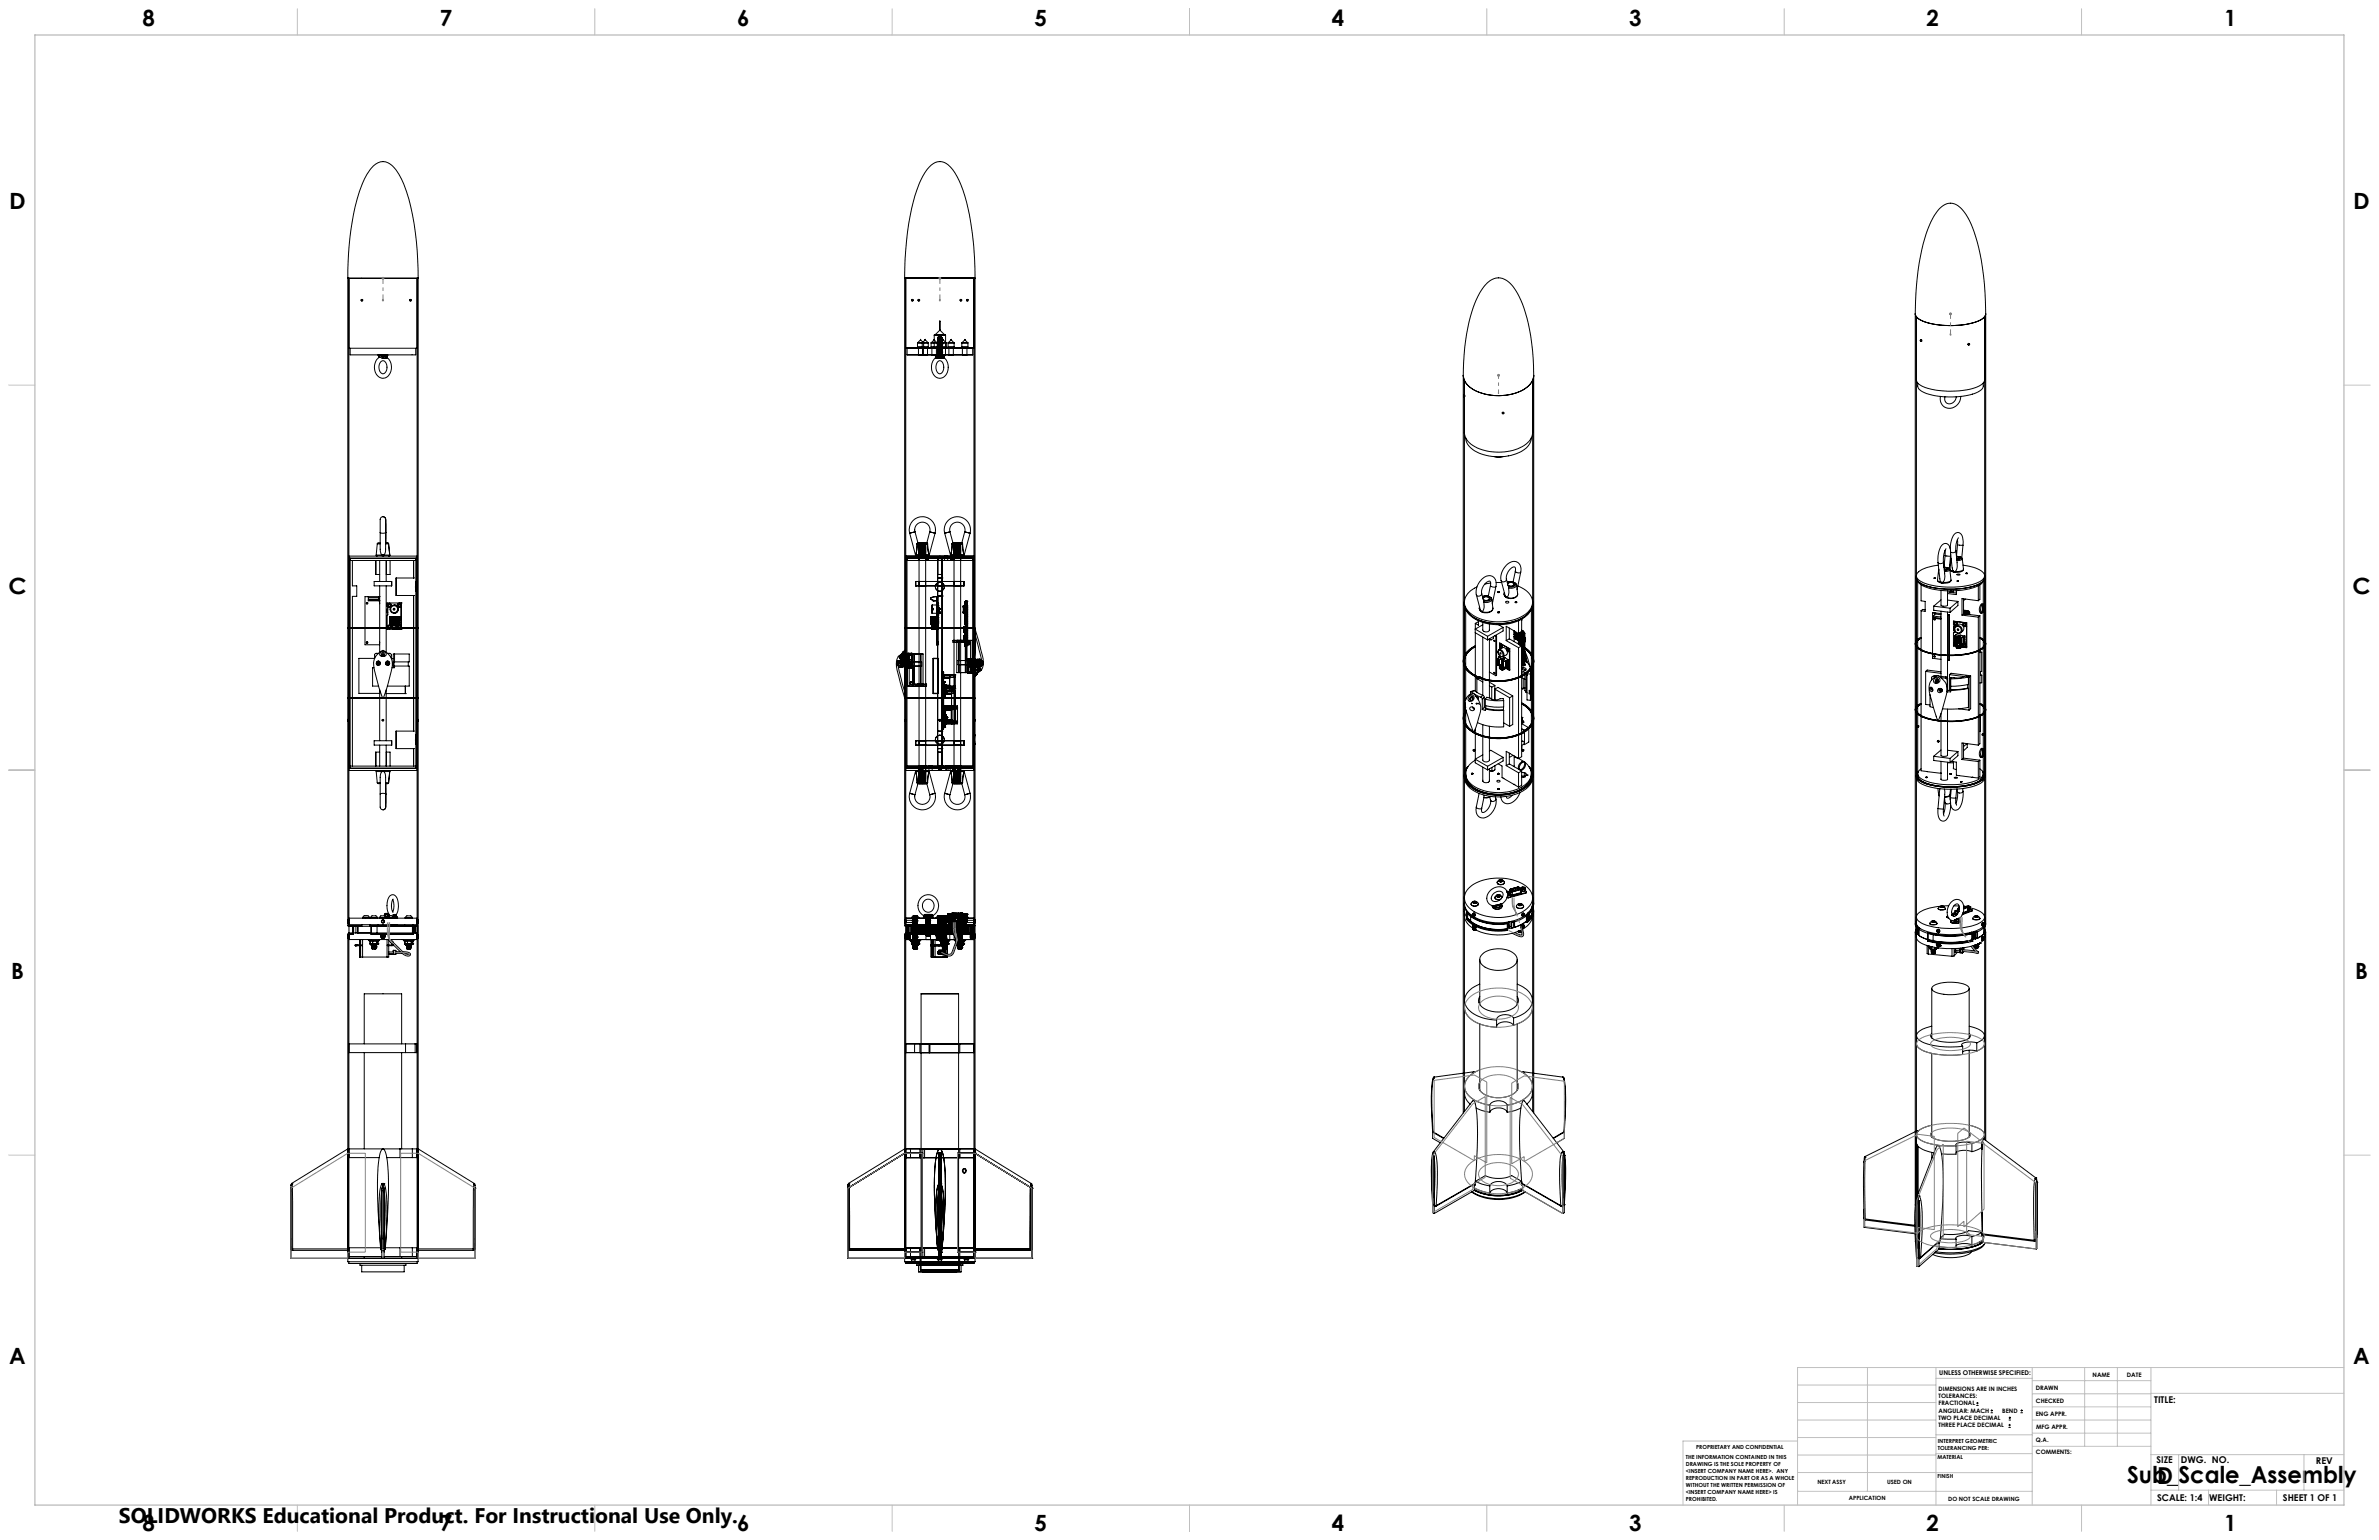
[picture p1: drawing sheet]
<svg xmlns="http://www.w3.org/2000/svg" width="864mm" height="559mm" viewBox="0 0 864 559" stroke-linecap="round" stroke-linejoin="round" font-family="sans-serif">
<defs><g id="words">
<g font-size="8.5">
<text x="772.1" y="538.3">Sub_Scale_Assembly</text>
<text x="783.1" y="538.4">D</text>
</g>
<g font-size="8.1">
<text x="51.7" y="9.3">8</text>
<text x="159.7" y="9.3">7</text>
<text x="267.6" y="9.3">6</text>
<text x="375.5" y="9.3">5</text>
<text x="483.5" y="9.3">4</text>
<text x="591.4" y="9.3">3</text>
<text x="699.4" y="9.3">2</text>
<text x="807.3" y="9.3">1</text>
<text x="3.3" y="76">D</text>
<text x="854.2" y="76">D</text>
<text x="3" y="215.7">C</text>
<text x="853.9" y="215.7">C</text>
<text x="4" y="355.4">B</text>
<text x="854.9" y="355.4">B</text>
<text x="3.3" y="495.1">A</text>
<text x="854.2" y="495.1">A</text>
<text x="51.7" y="555.4">8</text>
<text x="159.7" y="555.4">7</text>
<text x="267.6" y="555.4">6</text>
<text x="375.5" y="555.4">5</text>
<text x="483.5" y="555.4">4</text>
<text x="591.4" y="555.4">3</text>
<text x="699.4" y="555.4">2</text>
<text x="807.3" y="555.4">1</text>
</g>
<text font-size="7.7" x="43.2" y="552.5">SOLIDWORKS Educational Product. For Instructional Use Only.</text>
<g font-size="3.4">
<text x="782" y="508.9">TITLE:</text>
<text x="782.9" y="531">SIZE</text>
<text x="791.7" y="531">DWG. NO.</text>
<text x="840.7" y="531.1">REV</text>
<text x="783" y="544.6">SCALE: 1:4</text>
<text x="801.9" y="544.7">WEIGHT:</text>
<text x="828.7" y="544.6">SHEET 1 OF 1</text>
</g>
<text font-size="2.4" x="704" y="499.1">UNLESS OTHERWISE SPECIFIED:</text>
<g font-size="2.2">
<text x="759.6" y="499.5">NAME</text>
<text x="772.1" y="499.6">DATE</text>
<text x="703.7" y="504.7">DIMENSIONS ARE IN INCHES</text>
<text x="703.7" y="507.3">TOLERANCES:</text>
<text x="703.7" y="510">FRACTIONAL</text>
<text x="739" y="504.3">DRAWN</text>
<text x="739.1" y="509.2">CHECKED</text>
<text x="703.7" y="512.6">ANGULAR: MACH</text>
<text x="703.7" y="515.3">TWO PLACE DECIMAL</text>
<text x="726.8" y="512.6">BEND</text>
<text x="739" y="513.9">ENG APPR.</text>
<text x="703.7" y="517.9">THREE PLACE DECIMAL</text>
<text x="739.1" y="518.6">MFG APPR.</text>
<text x="739.1" y="523.3">Q.A.</text>
<text x="739.1" y="527.5">COMMENTS:</text>
</g>
<g font-size="2.1">
<text x="659.7" y="538.6">NEXT ASSY</text>
<text x="685.1" y="538.6">USED ON</text>
<text x="671.1" y="544.4">APPLICATION</text>
<text x="707.2" y="544.5">DO NOT SCALE DRAWING</text>
</g>
<g font-size="2">
<text x="615.7" y="525.8">PROPRIETARY AND CONFIDENTIAL</text>
<text x="703.4" y="523.5">INTERPRET GEOMETRIC</text>
<text x="703.4" y="526">TOLERANCING PER:</text>
<text x="612" y="529.4">THE INFORMATION CONTAINED IN THIS</text>
<text x="612" y="531.9">DRAWING IS THE SOLE PROPERTY OF</text>
<text x="703.3" y="529.6">MATERIAL</text>
<text x="612" y="534.5">&lt;INSERT COMPANY NAME HERE&gt;. ANY</text>
<text x="612" y="537">REPRODUCTION IN PART OR AS A WHOLE</text>
<text x="612" y="539.5">WITHOUT THE WRITTEN PERMISSION OF</text>
<text x="703.3" y="536.4">FINISH</text>
<text x="612" y="542">&lt;INSERT COMPANY NAME HERE&gt; IS</text>
<text x="612" y="544.6">PROHIBITED.</text>
</g>
</g></defs>
<g fill="none" stroke="#000" stroke-width=".36">
<path d="M126.3 101a97.5 97.5 0 0 1 5.2-34.3 14.1 14.1 0 0 1 5.7-7.6 5.3 5.3 0 0 1 6.6 2.5 47.7 47.7 0 0 1 6.5 19.5l1.1 9.9 .4 10M126.3 101h25.5M126.3 101v160.1h.3M131.3 108.7h.2M131.3 109.2h.2M148.8 108.7l.1 .5zM148.9 108.7h.3M148.9 109.2h.3M149.1 108.7l.1 .5zM151.8 101v160.1h-.4M328.4 101h25.5zM328.8 101h24.8z"/>
<path d="M328.8 101v139.9M330.9 108.7l.3 .1-.1 .4zM331 108.7h.3M331 109.2h.3M331.3 108.7l.2 .1-.1 .4zM333.4 108.7h.3M333.4 109.2h.3M341.2 116.5v3.3l-1.9 1.8M341.2 116.5h.1M341.2 119.8h.1M341.2 119.8l1.8 1.8M341.2 116.5v3.3"/>
<path d="M348.7 108.7h.2M348.7 109.2h.2M351 108.7h.3M351 109.2h.3M353.6 101v138M695.3 113.9a85 85 0 0 1 5.6-33.4 11.2 11.2 0 0 1 5.9-6.6 5.2 5.2 0 0 1 5.7 2.3 32.2 32.2 0 0 1 5.8 13.7 106.3 106.3 0 0 1 2.5 24M695.3 113.9a4.2 4.2 0 0 0 3.5 2.9 31 31 0 0 0 20.3-.8l1.2-.9 .5-1.2M695.3 113.9a4.5 4.5 0 0 0 3.9 3 31.4 31.4 0 0 0 19.6-.7l1.6-1.3 .4-1M695.3 113.9v221.5M695.7 114.9l.2 221.4M720.4 114.9v220.5M720.8 113.9v221.5"/>
<path d="M126.6 126.4h24.8M127.1 126.4v2.4h23.8v-2.4M137.3 128.8l.2 .4M137.3 128.8h.5M137.3 128.8h.1M137.5 129.2v.1M137.5 129.3v.5M137.8 128.8l1.4 .5M137.8 128.8l1.1 .8M137.8 128.8h3M137.8 128.8l-.3 .5M137.8 128.8l-.3 .4"/>
<path d="M138.4 131.2a1.29 1.29 0 0 1 1.4-.1 1.29 1.29 0 0 1 .6 1.3v.4a1.9 1.9 0 0 1-1.9 2.7 3.1 3.1 0 0 1-.1-4.3zM138.9 129.6v.5M138.9 129.6h1.4M138.9 130.1h1.4M139.2 129.3l-.3 .3M139.2 129.3h.3M139.5 129.3h.8M139.5 129.3l-.3 .3M139.6 130.1h.1M140.3 129.3l-.3 .3M140.3 129.6v.5M140.3 129.3h.1"/>
<path d="M140.4 129.3l-.1 .3M140.5 129.3l-.2 .3M140.5 129.8a4.5 4.5 0 0 1-.8 7.4 3.6 3.6 0 0 1-3.7-4.8 2.7 2.7 0 0 1 2-2.7l.9 .4M140.5 129.3l-.2 .8M140.5 129.2v.1M140.5 129.2l-.1 .1M140.8 128.8l-.3 .4M140.8 128.8h.1M328.8 126.4h24.8zM329.3 126.4h23.8zM329.3 128.8h23.8zM329.3 126.4v2.4"/>
<path d="M332.9 126.4h2.5zM333.1 125.9h2.2zM333.1 124.4h2.2zM333.4 128.8h1.7zM333.4 126.4h1.7zM333.4 126.4v2.4M334.2 123.2h.1M334.2 123.3h.1M334.2 123.2v.1M334.2 123.3l-1.1 1.1-.2 2M334.2 123.3l1.1 1.1 .1 2M334.6 126.4h2.5z"/>
<path d="M334.8 124.4h2.2zM334.8 125.9h2.2zM335 126.4v2.4M335.1 126.4h1.6zM335.1 128.8h1.6zM335.9 123.2h.1M335.9 123.3h.1M335.8 123.3l-1 1.1-.2 2M335.8 123.2v.1M335.9 123.3l1.1 1.1 .1 2M336.7 126.4v2.4M337.8 126.4h2.6z"/>
<path d="M338 124.4h2.2zM338 125.9h2.2zM338.3 126.4v2.4M338.3 128.8h1.6zM338.3 126.4h1.6zM339.1 123.2h.1M339.1 123.3h.1M339.1 123.2l-1.1 1.2-.2 2M339.1 121.6h4.2zM339.1 126.4h4.2zM339.1 123.3l1.1 1.1 .2 4.4M339.1 121.6v4.8"/>
<path d="M339.3 121.6h3.7zM339.4 128.8l.3 1M339.4 128.8h3.5zM339.8 129.7a4.5 4.5 0 0 0 .9 7.5 3.7 3.7 0 0 0 3.4-5.1 3.6 3.6 0 0 0-1.5-2.4M339.8 129.3h.1M339.8 129.3l.1 .3M339.8 130.1h.1M339.8 130.1l.1-.5 1.1 .5M339.8 130.1h.8M339.9 129.3h.8M339.9 129.3l.3 .3M339.9 128.8l-.2 .5 .2 .3"/>
<path d="M339.9 129.6h.3M339.9 128.8l1.2 .8M339.9 128.8h3h-.5M339.9 128.8l-.3 .4 .2 .1M339.9 128.8h-.5h3M339.9 128.8l1.5 .5M339.9 130.1h2.5M339.9 126.4v2.4M339.9 129.6v.5M340.2 129.6h.8M340.4 126.4h1.6zM340.4 128.8h1.6z"/>
<path d="M340.4 123.4h.1M340.4 126.4h.1M340.4 131.2a1.28 1.28 0 0 1 1.5-.1 1.28 1.28 0 0 1 .6 1.3v1.5l-.5 1.3a1.19 1.19 0 0 1-1.4 .3 1.19 1.19 0 0 1-.7-1.2l-.1-1.4zM340.4 128.6l.2 .2M340.4 127.9l.2 .3M340.4 127.6l.2 .1M340.4 127.1l.2 .1M340.4 126.9l.2 .1M340.4 126.6v.3M340.4 126.4l.2 .1M340.4 126.1l.2 .1M340.4 125.9v.2"/>
<path d="M340.4 125.6v.3M340.4 124.9l.2 .1M340.4 124.6l.2 .1M340.4 124.1l.2 .1M340.4 123.9l.2 .1M340.4 123.6v.3M340.4 123.4l.2 .1M340.4 123.1l.2 .1M340.4 122.9l.2 .1M340.4 122.6v.3M340.4 122.6h.1M340.4 122.8v.1"/>
<path d="M340.4 123.1h.1M340.4 123.6h.1M340.4 123.9h.1M340.4 124.1h.1M340.4 124.6h.1M340.4 124.8v.1M340.4 125.6h.1M340.4 125.8v.1M340.4 126.1h.1M340.4 126.6h.1M340.4 126.9h.1M340.4 127.1h.1"/>
<path d="M340.4 127.6h.1M340.4 127.8v.1M340.4 128.6h.1M340.6 128.5h.1M340.6 128.2v.1M340.6 127.7h.1M340.6 126.2v.1M340.6 125.5h.1M340.6 125.2v.1M340.6 125h.1M340.6 124.7h.1M340.6 123.2v.1"/>
<path d="M340.6 123h.1M340.6 122.5h.1M340.6 128.8h1.1M340.6 128.8h.1M340.6 123.5h.1M340.6 124h.1M340.6 124.2h.1M340.6 126.5h.1M340.6 127h.1M340.6 127.2h.1M340.6 130.1h.1M340.6 122.3v.2"/>
<path d="M340.6 128.3v.2M340.6 127.2l-.2 .4M340.6 125.3v.2M340.6 125v.2M340.6 124.2l-.2 .4M340.6 128.5l-.2 .1M340.6 127.8h-.2M340.6 127l-.2 .1M340.6 126.5l-.2 .1M340.6 126.3l-.2 .1M340.6 125.5l-.2 .1M340.6 124.8h-.2"/>
<path d="M340.6 124l-.2 .1M340.6 123.5l-.2 .1M340.6 123.3l-.2 .1M340.6 123l-.2 .1M340.6 122.5l-.2 .1M340.6 122.3h1.1zM340.6 130.1h.8M340.7 122.3h.4M340.7 122.3l1 .1M340.7 122.3l1.1 .1-1.2 .1 1.2 .1-1.2 .2 1.2 .1-1.2 .1 1.2 .1-1.2 .2 1.2 .1-1.2 .1 1.2 .1-1.2 .2 1.2 .1-1.2 .1 1.2 .1-1.2 .1 1.2 .2-1.2 .1 1.2 .1-1.2 .1 1.2 .2-1.2 .1 1.2 .1-1.2 .2 1.2 .1-1.2 .1 1.2 .1-1.2 .2 1.2 .1-1.2 .1 1.2 .1-1.2 .2 1.2 .1-1.2 .1 1.2 .1-1.2 .2 1.2 .1-1.2 .1 1.2 .1-1.2 .1 1.2 .2-1.2 .1 1.2 .1-1.2 .1 1.2 .2-1.2 .1 1.2 .1-1.2 .2 1.2 .1-1.2 .1 1.2 .1-1.2 .2M340.7 129.3l.3 .3M340.7 129.3h.3"/>
<path d="M340.7 128.8h1.2M341 130.1h.8M341 129.3l.2 .3M341 129.6h.2M341.1 122.3h.7l-1.3 .1h.7M341.1 129.6l-.1 .5M341.1 122.3h.7l-1.2 .2 1.2 .1-1.2 .1 1.2 .1-1.2 .2 1.2 .1-1.2 .1 1.2 .2-1.2 .1 1.2 .1-1.2 .1 1.2 .2-1.2 .1 1.2 .1-1.2 .1 1.2 .2-1.2 .1 1.2 .1-1.2 .1 1.2 .1-1.2 .2 1.2 .1-1.2 .1 1.2 .1-1.2 .2 1.2 .1-1.2 .1 1.2 .1-1.2 .2 1.2 .1-1.2 .1 1.2 .2-1.2 .1 1.2 .1-1.2 .1 1.2 .2-1.2 .1 1.2 .1-1.2 .1 1.2 .2-1.2 .1 1.2 .1-1.2 .1 1.2 .1-1.2 .2 1.2 .1-1.2 .1 1.2 .1-1.2 .2 1.2 .1-1.1 .2M341.1 129.6h.2M341.1 126.4h2.5zM341.2 122.4h.5M341.2 122.4l.7 .1-1.5 .1 1.5 .2-1.5 .1 1.5 .1-1.5 .2 1.5 .1-1.5 .1 1.5 .1-1.5 .1 1.5 .2-1.5 .1 1.5 .1-1.5 .1 1.5 .1-1.5 .2 1.5 .1-1.5 .1 1.5 .2-1.5 .1 1.5 .1-1.5 .1 1.5 .2-1.5 .1 1.5 .1-1.5 .1 1.5 .2-1.5 .1 1.5 .1-1.5 .2 1.5 .1-1.5 .1 1.5 .1-1.5 .1 1.5 .2-1.5 .1 1.5 .1-1.5 .1 1.5 .1-1.5 .2 1.5 .1-1.5 .1 1.5 .2-1.5 .1 1.5 .1-1.5 .1 1.5 .2-1.5 .1 1.5 .1-1.5 .1 1.5 .2M341.2 129.6l.2 .5"/>
<path d="M341.3 124.4h2.2zM341.3 125.9h2.2zM341.3 129.6h.9M341.4 129.3l-.3 .3M341.4 129.3h.3M341.4 130.1l1-.5 .3 .2-.2 .3M341.6 128.8h1.6zM341.6 126.4h1.6zM341.6 126.4v2.4M341.7 129.3h.7M341.7 129.3l-.4 .3M341.7 128.8h.2"/>
<path d="M341.7 122.4l-1.3 .2 1.5 .1-1.5 .1 1.5 .2-1.5 .1 1.5 .1-1.5 .1 1.5 .2-1.5 .1 1.5 .1-1.5 .2 1.5 .1-1.5 .1 1.5 .1-1.5 .2 1.5 .1-1.5 .1 1.5 .1-1.5 .1 1.5 .2-1.5 .1 1.5 .1-1.5 .1 1.5 .2-1.5 .1 1.5 .1-1.5 .1 1.5 .2-1.5 .1 1.5 .1-1.5 .1 1.5 .2-1.5 .1 1.5 .1-1.5 .2 1.5 .1-1.5 .1 1.5 .1-1.5 .2 1.5 .1-1.5 .1 1.5 .1-1.5 .1 1.5 .2-1.5 .1 1.5 .1-1.5 .1 1.5 .1-1.5 .2 1.5 .1-.2 .1M341.7 122.3h.1M341.8 127.9l.1 .3M341.8 126.6v.3M341.8 125.9v.2M341.8 125.6v.3M341.8 123.6v.3M341.8 122.6v.2M341.8 122.4l.1 .1M341.8 128.6l.1 .2M341.8 127.6l.1 .1M341.8 127.1l.1 .1"/>
<path d="M341.8 126.9l.1 .1M341.8 126.4l.1 .1M341.8 126.1l.1 .1M341.8 124.9l.1 .1M341.8 124.6l.1 .1M341.8 124.1l.1 .1M341.8 123.9l.1 .1M341.8 123.4l.1 .1M341.8 123.1l.1 .1M341.8 122.9l.1 .1M341.8 122.3v.1M341.8 128.6h.1"/>
<path d="M341.8 127.8v.1M341.8 126.4h.1M341.8 126.1h.1M341.8 125.8v.1M341.8 125.6h.1M341.8 124.8v.1M341.8 123.4h.1M341.8 123.1h.1M341.8 122.8v.1M341.8 122.6h.1M341.8 130.1h.7M341.8 130.1h.1"/>
<path d="M341.8 122.3h.1M341.8 123.6h.1M341.8 123.9h.1M341.8 124.1h.1M341.8 124.6h.1M341.8 126.6h.1M341.8 126.9h.1M341.8 127.1h.1M341.8 127.6h.1M341.9 127.7h.1M341.9 125h.1M341.9 124.7h.1"/>
<path d="M341.9 128.5l-.1 .1M341.9 128.3v.2M341.9 127.8h-.1M341.9 127.2l-.1 .4M341.9 127l-.1 .1M341.9 126.5l-.1 .1M341.9 126.3l-.1 .1M341.9 125.5l-.1 .1M341.9 125.3v.2M341.9 125v.2M341.9 124.7l-.1 .1M341.9 124.2l-.1 .4"/>
<path d="M341.9 124l-.1 .1M341.9 123.5l-.1 .1M341.9 123.3l-.1 .1M341.9 123l-.1 .1M341.9 122.5l-.1 .1M341.9 122.5h.1M341.9 123h.1M341.9 123.2v.1M341.9 123.5h.1M341.9 124h.1M341.9 124.2h.1M341.9 125.2v.1"/>
<path d="M341.9 125.5h.1M341.9 126.2v.1M341.9 126.5h.1M341.9 127h.1M341.9 127.2h.1M341.9 128.2v.1M341.9 128.5h.1M342 126.4v2.4M342.2 129.6h.2M342.4 123.2h.1M342.4 123.3h.1M342.4 123.3l-1.1 1.1-.2 2"/>
<path d="M342.4 123.2v.1M342.4 130.1h.1M342.4 128.8l.3 .5-.3 .3M342.4 128.8l-1.2 .8M342.4 128.8l.4 .3-.2 .2M342.4 128.8l-1.4 .5M342.4 123.3l1.1 1.1 .1 2M342.4 129.6v.5M342.4 129.3l-.2 .3M342.4 129.3h.2M342.6 129.3l-.2 .3M342.9 128.8l-.2 1"/>
<path d="M343.3 121.6l-.1 7.2M344 126.4h2.5zM344.2 125.9h2.2zM344.2 124.4h2.2zM344.5 126.4h1.6zM344.5 128.8h1.6zM344.5 126.4v2.4M345.3 123.2l-1.1 1.2-.2 2M345.3 123.2h.1M345.3 123.3h.1M345.3 123.2v.1M345.3 123.3l1.1 1.1 .1 2"/>
<path d="M346.1 126.4v2.4M349 126.4h2.5zM349.1 124.4h2.3zM349.1 125.9h2.3zM349.4 126.4h1.6zM349.4 128.8h1.6zM349.4 126.4v2.4M350.3 123.2h.1M350.3 123.3h.1M350.2 123.2l-1.1 1.2-.1 2M350.3 123.2v.1M350.3 123.3l1.1 1.1 .1 2"/>
<path d="M351 126.4v2.4M353.1 126.4v2.4M531.2 136.2a68.3 68.3 0 0 1 5.3-28.7 10.8 10.8 0 0 1 6.3-6.5l.6-.1a7.4 7.4 0 0 1 6.9 4.5 51.4 51.4 0 0 1 6 21.7l.5 9.1M531.2 136.2a7.1 7.1 0 0 0 5.1 5.9 18.9 18.9 0 0 0 18.7-2.1l1.2-1.7 .6-2.1M531.2 136.2a7.3 7.3 0 0 0 5.6 6.1 19.3 19.3 0 0 0 17.9-2.1l1.7-2.2 .4-1.8M531.2 136.2v267.6M531.6 138v190.2M556.4 138v190M556.8 136.2v191.8M695.7 137.8a4.3 4.3 0 0 0 3.8 3 30.8 30.8 0 0 0 19.1-.8l1.3-1 .5-1.2M696.1 139a3 3 0 0 0 2.6 3.5 29 29 0 0 0 19.3-.3 2.75 2.75 0 0 0 1.9-3.2M697.1 123.4l.1 .5z"/>
<path d="M697.5 123.3h-.4M697.6 123.8l-.3 .1M714.4 125.1l.3 .1M714.7 124.6l.2 .1M531.3 143.4v.5zM531.6 156.9a7.1 7.1 0 0 0 5.5 6 18.4 18.4 0 0 0 17.4-2.2l1.3-1.7 .6-2.1M531.7 143.3v.6zM531.7 143.3l-.4 .1M531.7 143.9h-.4M532.1 158.9a7.2 7.2 0 0 0 5.6 5.8 17.7 17.7 0 0 0 16.3-2.1l1.3-1.6 .6-2.1M545.3 149.8l.1 .2M545.9 149.7v.2"/>
<path d="M556.4 141.4h.2M556.6 141.4v.6zM556.6 142h-.2M704.4 143.8a3.6 3.6 0 0 0 2.4 4.3 3.6 3.6 0 0 0 4.4-2.2l.6-2M710.1 143.9a2.35 2.35 0 0 1-1.2 2.3 2.35 2.35 0 0 1-2.6-.4l-.3-.6v-1.2M542.4 165.7l1.2 .2 2-.2M136.9 197.3h1.1M136.9 197.3l-.3 4.1M138 193.2v-4a1.12 1.12 0 0 1 1-1.7 1.12 1.12 0 0 1 1 1.7v4M138 197h-.8l-.3 .3M138 193.2v6.1a2.19 2.19 0 0 0 .7 2.1M138 193.2l.9 .3 1.1-.3"/>
<path d="M139 187.5l.5 .1 .5 .7 .1 4.9M140 193.2v6.4l-.2 1.2-.5 .6M140 197h.7M140 193.1l.1 .1M140 197.3h1M140 188.6v4.6M140 193.2v3.8M140 193.2v.1M140.7 197l.3 .3M141 197.3l.5 4.1M330.2 193.5l1.9-.5zM332.1 193v-.4a2.78 2.78 0 0 1 2.9-3.1 2.78 2.78 0 0 1 2.5 3.5"/>
<path d="M332.1 193l1.1 4M332.9 197.3l-.5 4.1M332.9 197.3h3.8M333.2 197l-.3 .3M333.2 197h3.3M333.2 197h.1M333.6 197h2.5zM333.6 197h2.4zM333.7 197.6l.2 .2-.2 .1M333.7 198l.2 .2-.2 .6M333.7 198.8l.2 .2-.2 .1M333.7 199.2l.2 .2"/>
<path d="M333.7 200l.2 .2M333.9 197.4l-.2 .2M333.9 199.4l-.2 .1 .2 .2M333.9 199.8l-.2 .2M333.9 197.4h.1M333.9 199.7v.1M333.9 197.4l-.3-.4v87.3l.2-.2-.1-.1M333.9 199.4h.1M334.2 197.3l-.3 .1 1.9 .2-1.9 .2 1.9 .2-1.9 .2 1.9 .2-1.9 .1 1.9 .3-1.9 .1 1.9 .2-1.9 .3 1.9 .2-1.9 .1 1.9 .3-1.9 .1 1.9 .2-1.9 .2 1.9 .2-1.9 .2 1.8 .2-1.8 .2 1.6 .2M334.2 197.3h.6M334.8 197.3l-.9 .1 1.9 .2-1.9 .2 1.9 .2-1.9 .2 1.9 .2-1.9 .2 1.9 .2-1.9 .2 1.9 .2-1.9 .2 1.9 .2-1.9 .2 1.9 .2-1.9 .2 1.9 .2-1.9 .2 1.9 .2-1.9 .2 1.9 .2-1.9 .2 .9 .1M335 197.1h-1.3l2.1 .1-1 .1"/>
<path d="M335 197.1l-1.4 .1 2.4 .2-2.4 .2 2.4 .2-2.4 .2 2.4 .2-2.4 .2 2.4 .2-2.4 .2 2.4 .2-2.4 .1 2.4 .3-2.4 .2 2.4 .1-2.4 .3 2.4 .2-2.4 .1 2.4 .3-2.4 .1 2.4 .2-2.4 .3 2.4 .1-2.4 .2 2.4 .3M335 197.1h.7M335.7 198l.3 .2M335.7 198.4l.3 .1M335.7 198.8l.3 .1M335.7 199.6l.3 .1M335.7 197.1l-2.1 .1 2.4 .2-2.4 .2 2.4 .2-2.4 .2 2.4 .2-2.4 .2 2.4 .2-2.4 .2 2.4 .2-2.4 .2 2.4 .2-2.4 .2 2.4 .2-2.4 .2 2.4 .2-2.4 .2 2.4 .2-2.4 .2 2.4 .2-2.4 .2 2.4 .2-2.4 .2 2.1 .2M335.7 197.1l-1.5 .2M335.8 197.6l.2 .2M335.8 199.1l.2 .3-.3 .2M335.8 200l.2 .1M335.8 198.8h.1"/>
<path d="M335.8 198h.1M335.8 198.4h.1M335.8 199.6h.1M335.8 197.2l.2 .1-.3 .3M335.8 197.3l.2-.3v87.2M336 197.8l-.3 .2M336 198.2l-.3 .2M336 198.6l-.3 .2M336 199l-.3 .2M336 199.8l-.3 .2M336.5 197l.2 .3M336.5 197h.1"/>
<path d="M336.7 197.3l.6 4.1M337.5 193l1.9 .5zM337.5 193l-1.1 4M342.9 193.5l1.9-.5zM344.8 193a2.78 2.78 0 0 1 2.7-3.5 2.78 2.78 0 0 1 2.7 3.5M344.8 193l1.1 4M345.6 197.3h3.8M345.6 197.3l-.5 4.1M345.7 197.3l-.6 4.1M345.7 197.3h3.7M345.9 197l-.3 .3M345.9 197h3.3"/>
<path d="M345.9 197h.1M345.9 197l-.2 .3M346.3 197h2.5zM346.3 197h2.4zM346.4 198l.2 .2-.2 .6M346.4 198.8l.2 .2-.2 .1M346.4 197.6l.2 .2-.2 .1M346.4 199.2l.2 .2M346.4 200l.2 .2M346.6 197.4l-.3-.4v87.3l.2-.2-.1-.1M346.6 197.4h.1M346.6 199.7v.1"/>
<path d="M346.6 197.4l-.2 .2M346.6 199.4l-.2 .1 .2 .2M346.6 199.8l-.2 .2M346.6 199.4h.1M346.8 197.3l-.2 .1 1.9 .2-1.9 .2 1.9 .2-1.9 .2 1.9 .2-1.9 .1 1.9 .3-1.9 .1 1.9 .2-1.9 .3 1.9 .2-1.9 .1 1.9 .3-1.9 .1 1.9 .2-1.9 .2 1.9 .2-1.9 .2 1.8 .2-1.8 .2 1.6 .2M346.8 197.3h.7M347.5 197.3l-.9 .1 1.9 .2-1.9 .2 1.9 .2-1.9 .2 1.9 .2-1.9 .2 1.9 .2-1.9 .2 1.9 .2-1.9 .2 1.9 .2-1.9 .2 1.9 .2-1.9 .2 1.9 .2-1.9 .2 1.9 .2-1.9 .2 1.9 .2-1.9 .2 .9 .1M347.7 197.1l-1.4 .1 2.4 .2-2.4 .2 2.4 .2-2.4 .2 2.4 .2-2.4 .2 2.4 .2-2.4 .2 2.4 .2-2.4 .1 2.4 .3-2.4 .2 2.4 .1-2.4 .3 2.4 .2-2.4 .1 2.4 .3-2.4 .1 2.4 .2-2.4 .3 2.4 .1-2.4 .2 2.4 .3M347.7 197.1h.7M347.7 197.1h-1.3l2.1 .1-1 .1M348.4 200l.3 .1M348.4 197.1l-2.1 .1 2.4 .2-2.4 .2 2.4 .2-2.4 .2 2.4 .2-2.4 .2 2.4 .2-2.4 .2 2.4 .2-2.4 .2 2.4 .2-2.4 .2 2.4 .2-2.4 .2 2.4 .2-2.4 .2 2.4 .2-2.4 .2 2.4 .2-2.4 .2 2.4 .2-2.4 .2 2.2 .2"/>
<path d="M348.4 197.1l-1.6 .2M348.5 197.6h.1M348.5 198.8h.1M348.5 199.1v.1M348.5 198h.1M348.5 198.4h.1M348.5 199.6h.1M348.5 200h.1M348.5 197.2l.2 .1-.3 .3 .3 .2M348.5 197.3l.2-.3v87.2M348.7 197.8l-.3 .2 .3 .2M348.7 198.2l-.3 .2 .3 .1"/>
<path d="M348.7 198.6l-.3 .2 .3 .1M348.7 199l-.3 .6 .3 .1M348.7 199.8l-.3 .2M349.2 197l.2 .3M349.2 197h.1M349.4 197.3l.6 4.1M350.2 193l1.9 .5zM350.2 193l-1.1 4M706 199.8l.1 1.8M706.4 199.1l-.7 1.7-.2 3.1M710 199.9a1.29 1.29 0 0 1-1.9 .4M710 199.9l.5 4.3"/>
<path d="M710.6 195.8v1.9M710.6 197.7l-.4 4.2h.3M710.6 197.7l2 .1M711 195.2l-.9 2.1-.1 2.6M712.6 197.8v-.3a3.8 3.8 0 0 0-1.6-4.2 2.76 2.76 0 0 0-2.6 2.6l-.4 3.3M712.6 197.8l-.4 4.6M126.6 201.8h24.8M126.6 202.6h24.8M127.1 203.4h23.9M127.1 202.6v76.2M127.9 203.4v9.2h1.6v3.8h-1.6v61.6M133 218.9l.3 .2"/>
<path d="M133.3 218.6l-.3 .3M133.7 217.8h3.9M133.7 216.5v1.5h3.9M133.7 217.5h3.9M133.7 216.9h3.9M135.8 211h6.4v1.6h-6.4zM136.4 203.4v5.1h1.4M136.6 201.4l.3 .4M136.6 201.4h2.1M137.6 218h.1M137.6 216.5h.1M137.6 216.5v1.5"/>
<path d="M137.8 218.7v.3M137.8 203.4v7.6M137.8 212.6v24.1M137.8 216.5h-5.3v17.5h5.3M138.7 201.4h.6M138.7 201.4l.1 .4M139.3 201.4l-.1 .4M139.3 201.4h2.2M140.2 212.6v24.1M140.2 203.4v7.6M140.9 219.6l.4 .4M141.3 218.9a.72 .72 0 0 1 .7 .7 .72 .72 0 0 1-.7 .7"/>
<path d="M141.3 219.2l-.4 .4M141.3 218.9h.1M141.5 201.4h.1M141.5 201.4l-.4 .4M141.6 203.4v5.1h-1.4M143.1 219.5h.1M143.1 219.5a1.5 1.5 0 0 1 1.5 1.5 1.5 1.5 0 0 1-1.5 1.5M144.4 219.6l.5 .4M144.9 218.9h.1M144.9 218.9a.72 .72 0 0 1 .6 .7 .72 .72 0 0 1-.6 .7M144.9 219.2l-.5 .4M145.6 218.8h-5.1v1.2l.3 .2-.3 8.1h5.1"/>
<path d="M145.6 218.8h.1M145.6 218.8v9.5M150.1 216.1h.1M150.1 209.7h.1M150.1 209.7h-6.3v6.4h6.3M150.1 203.4v6.3M150.1 216.1v49.2M151 211.2v3.3zM151 202.6v8.6M151 211.2h.4M151.4 211.2v3.3zM151.4 214.5h-.4v52.3"/>
<path d="M328.8 202.6h24.8zM328.8 201.8h24.8zM329.2 202.6v38.3h-.8v-142.9a96.8 96.8 0 0 1 5.3-31.3 14 14 0 0 1 5.8-7.8 5.3 5.3 0 0 1 6.4 2.7 45.3 45.3 0 0 1 6.6 19.6 129.7 129.7 0 0 1 1.4 19.8v138M329.2 202.6h23.9zM329.2 203.4h23.9zM332.4 201.4h4.9M332.4 201.4l.3 .4M332.4 201.4h.1M332.4 212.6h.1M332.4 211h.1M332.4 211h17.5l.1 1.6h-17.6M332.4 211v1.6"/>
<path d="M332.7 201.8l-.3-.3-2.2-8a4.8 4.8 0 0 1 4.6-6 4.8 4.8 0 0 1 4.6 6l-2.1 8-.4 .3M332.7 201.8h4.2M332.7 201.8h.1M333.6 201.8h2.5zM333.6 203.4h2.5zM333.6 211h2.4zM333.6 212.6h2.4zM333.7 201.2l.2 .2-.3 .4M333.7 200.8l.2 .1-.2 .2M333.9 200.2l-.2 .1 .2 .3M333.9 200.6l-.2 .1M333.9 200.1v.1"/>
<path d="M333.9 200.6h.1M334.8 201.5h.7M334.8 201.5l1.2 .3M335.5 201.5h.3l-2.1 .1 2 .2M335.7 200.4l.3 .1-.3 .3M335.7 201.2l.3 .1M335.7 201.8h.3M335.8 200.8l.2 .1M335.8 200.3v.1M335.8 201.5l.3 .3M335.8 201.2h.1M336 201.7h.1"/>
<path d="M336 201.4l-.3 .1M336 200.2l-.3 .2M336 201l-.3 .2M336.3 201.9h.1M336.3 203.1v.1M336.3 202.9v.2M336.3 202.1v.1M336.3 203.3h.1M336.3 202.7h.1M336.3 202.5h.1M336.3 202.3l.1 .1M336.3 202.1h.1"/>
<path d="M336.3 203.1h.1M336.3 201.8h.7zM336.3 201.8v.1M336.3 202.2v.1M336.3 202.6v.1M336.3 202.8v.1M336.3 203.2v.1M336.4 203.1v.1M336.4 202.9v.2M336.4 203.3h.1M336.4 202.7h.1M336.4 202.5h.1"/>
<path d="M336.4 202.3l.1 .1M336.4 202.1v.1M336.4 201.8h.6zM336.4 202.8h-.1M336.4 202.6h-.1M336.4 202.4l-.1 .1M336.4 203.3v.1M336.4 202.5v.1M336.4 202.4h.1M336.4 202.7v.1M336.5 203.3v.1M336.5 202.5v.1"/>
<path d="M336.5 202.4h.1M336.5 202.8h-.1M336.5 202.6h-.1M336.5 202.4l-.1 .1M336.5 203.4h.1M336.5 203.4h.4M336.5 202.7v.1M336.6 203.4h.4M336.9 202.1h.1M336.9 203.1h.1M336.9 202.7h.1M336.9 202.5h.1"/>
<path d="M336.9 202.3l.1 .1M336.9 202v.1M336.9 203v.1M336.9 202.6v.1M336.9 202.4v.1M336.9 201.9l-.5 .1 .5 .1-.5 .1 .5 .1-.5 .1 .5 .1-.5 .1 .5 .1-.5 .1 .5 .1-.5 .1 .5 .1-.5 .1 .5 .1-.4 .1M336.9 201.9h-.5l.5 .1-.5 .1 .5 .1-.5 .2h.5l-.5 .1 .5 .1-.5 .1 .5 .1-.5 .1 .5 .1-.5 .1 .5 .1-.3 .2M336.9 203.4h.1M336.9 201.9h.1M336.9 202.2v.1M336.9 201.9l.1 .1M336.9 201.9l-.4 .1 .4 .1-.4 .1 .4 .1-.4 .1 .4 .1-.4 .1 .4 .1-.4 .1 .4 .1-.4 .1 .4 .1-.4 .1 .4 .1-.4 .1"/>
<path d="M336.9 201.9h-.4l.4 .1-.4 .1 .4 .1-.4 .1 .4 .1-.4 .1 .4 .1-.4 .1 .4 .1-.4 .1 .4 .1-.4 .1 .4 .1-.3 .2M336.9 201.8h.1M337 203.2v.1M337 202.8v.1M337 201.8l-.1 .1M337 203l-.1 .1M337 202.6h-.1M337 202.4l-.1 .1M337 202.2h-.1M337 202.6h.1M337 201.8v.2M337 202l-.7 .1h.7l-.7 .1 .7 .2-.7 .1 .7 .1h-.7l.7 .1-.7 .1 .7 .1-.7 .2h.7l-.7 .1 .6 .2"/>
<path d="M337 201.8l-.7 .1 .7 .1-.7 .1 .7 .1-.7 .1 .7 .1-.7 .1 .7 .1-.7 .1 .7 .1h-.6l.6 .2-.6 .1 .6 .1-.7 .1 .7 .1M337 202.1v.3M337 202.7v.3M337 203.1v.3M337 202.1v.1M337 202.4h.1M337 202.7v.1M337 203h.1M337 203.1v.1M337 203.3v.1M337.3 201.4l-.4 .4M337.3 201.4h.1"/>
<path d="M337.9 217.5h.1M337.9 216.9h.1M337.9 216.9v.6M337.9 217.5l.8 .3M338.2 219.8v2.5zM338.4 219.5v3zM338.7 217.8h.1M338.7 218h.1M338.7 218h1.3M338.7 217.8v.2M339.2 216.5h.1M339.2 216.5h1.2"/>
<path d="M339.2 216.5l-1.3 .4M340 216.5v17.5h.4M340 218.6v.5zM340 218h.1M340 216.5h.1M340 218.6h.4M340 219.1h.4M340 216.5v17.5M340.2 219.5h-1.8l-.2 .3M340.2 218.9h.1M340.2 219.5v3zM340.2 218.8h.1"/>
<path d="M340.2 218.9v1.4zM340.2 219.2v.8zM340.2 218.8h.2M340.2 219.2h.2M340.2 218.8v9.5M340.4 218.9h.1M340.4 202.5h1.6M340.4 202.5h.1M340.4 203.4h.1M340.4 203.4h1.6M340.4 202.6h.1M340.4 209.7h.1"/>
<path d="M340.4 216.1h.1M340.4 218.9v1.4zM340.4 219.9h.1M340.4 219.2v.8zM340.4 208.5h1.6M340.4 209.7h1.5M340.4 216.1h1.5M340.4 202.5v76.3M340.4 202.6h1.6M340.4 219.9h.2M340.4 212.6h.1M340.4 216.4h.1"/>
<path d="M340.4 216.5h.1M340.4 218.6v.5zM340.4 216.4h1.6M340.6 219.9h.1M340.6 219.9v.5M341.9 209.7h.1M341.9 216.1h.1M342 202.5h.1M342 203.4h.1M342 216.4h.1M342 212.6h.1M342 202.6h.1"/>
<path d="M342 202.5l-.1 76.3M342 202.5v.9M342.8 201.8h1.2zM342.8 203.4h1.2zM342.8 201.8v1.6M344 201.8v1.6M345.1 201.4h.1M345.1 201.4l.3 .4M345.1 201.4h4.9M345.3 201.8v.2M345.3 203.1l.1 .2M345.3 202.7h.1"/>
<path d="M345.3 202.5h.1M345.3 202.3l.1 .1M345.3 202.1v.1M345.3 202.1h.1M345.3 203.1h.1M345.3 201.8h.7zM345.3 202.2v.1M345.3 202.6v.1M345.4 201.8l-.3-.3-2.2-8a4.8 4.8 0 0 1 4.6-6 4.8 4.8 0 0 1 4.6 6l-2.1 8-.4 .3M345.4 202.8l-.1 .3M345.4 202.6h-.1M345.4 202.4l-.1 .1"/>
<path d="M345.4 203.3v.1M345.4 202.5v.1M345.4 202.4h.1M345.4 203.4h.5M345.4 203.4h.2M345.4 201.8h4.2M345.4 201.8h.1M345.4 202.7v.1M345.5 203.4h.1M345.5 203.4h.4M345.6 203.4h.4M345.9 201.9h.1"/>
<path d="M345.9 202.2h.1M345.9 202.1h.1M345.9 203.3h.1M345.9 203.1h.1M345.9 202.9h.1M345.9 202.7h.1M345.9 202.5h.1M345.9 202.3l.1 .1M345.9 203.2h.1M345.9 202v.1M345.9 203v.1M345.9 202.6v.1"/>
<path d="M345.9 202.4v.1M345.9 201.9h-.5l.5 .1-.5 .1 .5 .1-.5 .2h.5l-.5 .1 .5 .1-.5 .1 .5 .1-.5 .1 .5 .1-.5 .1 .5 .1-.3 .2M345.9 201.9l-.5 .1 .5 .1-.5 .1 .5 .1-.5 .1 .5 .1-.5 .1 .5 .1-.5 .1 .5 .1-.5 .1 .5 .1-.5 .1 .5 .1-.4 .1M345.9 203.4h.1M345.9 201.9l-.5 .1 .5 .1-.5 .1 .5 .1-.5 .1 .5 .1-.5 .1 .5 .1-.5 .1 .5 .3-.5 .1 .5 .1-.5 .1M345.9 201.9h-.5l.5 .1-.5 .1 .5 .1-.5 .1 .5 .1-.5 .1 .5 .1-.5 .1 .5 .1-.5 .1 .5 .1-.5 .1 .5 .1-.3 .2M345.9 202.2v.1M345.9 202.8v.1M345.9 203.2v.1M345.9 201.9l.1 .1M346 202.8h-.1M346 202.6h-.1"/>
<path d="M346 202.4l-.1 .1M346 202.6h.1M346 201.8v.2M346 202l-.7 .1h.7l-.7 .1 .7 .2-.7 .1h.7l-.7 .1 .7 .1-.7 .1 .7 .1-.7 .2h.7l-.7 .1 .6 .2M346 202h-.7l.7 .1-.7 .1 .7 .2h-.7l.7 .2h-.7l.7 .1-.7 .1 .7 .1-.7 .1 .7 .1-.7 .1 .6 .2M346 201.8l-.7 .1 .7 .1-.7 .1 .7 .1-.7 .1 .7 .1-.7 .1 .7 .1-.7 .1 .7 .1-.7 .1 .7 .1-.7 .1 .7 .1-.7 .1 .7 .1M346 201.8l-.7 .1 .7 .1-.7 .1 .7 .1-.7 .1 .7 .1-.7 .1 .7 .1-.7 .1 .7 .1h-.7l.7 .2-.7 .1 .7 .1-.7 .1 .7 .1M346 202.1v.1M346 202.4h.1M346 202.7v.1M346 203h.1M346 203.1v.1"/>
<path d="M346 203.3v.1M346 201.8l-.1 .1M346.3 201.8h2.5zM346.3 203.4h2.5zM346.3 211h2.4zM346.3 212.6h2.4zM346.4 201.2l.2 .2-.3 .4M346.4 200.8l.2 .1-.2 .2M346.6 200.1v.1M346.6 200.6h.1M346.6 200.2l-.2 .1 .2 .3M346.6 200.6l-.2 .1"/>
<path d="M347.5 201.5h.7M347.5 201.5l1.2 .3M348.2 201.5h.3l-2.1 .1 2.1 .2M348.5 200.3v.1M348.5 200.7v.1M348.5 201.8h.2M348.5 201.2h.1M348.5 201.5l.3 .3M348.7 201.7h.1M348.7 200.2l-.3 .6 .3 .1M348.7 201l-.3 .2 .3 .1M348.7 201.4l-.3 .1"/>
<path d="M349.6 201.8h.1M349.7 219.9h.1M349.7 219.9v2.6M349.8 219.9v2.5M349.8 219.9h.1M349.8 220h.1M349.8 219.8l-.1 .1M349.8 219.8h.1M349.8 219.8h.9M349.9 219.9h.1M349.9 219.8h.1M349.9 219.8v.1"/>
<path d="M350 201.4l-.4 .4M350 201.4h.1M350 220h.2M350 220h-.1M350 219.9h.1M350 220h.1M350 219.8h.1M350 219.8v.1M350.1 219.8h.1M350.1 219.8v.1M350.2 219.8h.1M350.2 219.9h.1"/>
<path d="M350.2 220h.1M350.2 218.4h.1M350.2 220v2.4M350.2 219.3h.1M350.2 218.6h.7M350.2 218.4v4M350.2 218.4h.4M350.2 218.5h.1M350.2 219.9l.2 .2M350.2 218.6v.2M350.2 218.8h.1M350.2 218.4v.1"/>
<path d="M350.2 219.9v.1M350.2 219.1h.1M350.2 218.8h.7M350.2 218.7h.1M350.3 219.8h.1M350.3 219.8l.1 .3M350.3 219.8v.1M350.3 219.9l.1 .2M350.3 219.9h.1M350.3 219.5h.1M350.3 219.1h.1M350.3 219.1v.4"/>
<path d="M350.4 219.7h.1M350.4 218.6h.1M350.4 219.5h.1M350.4 219l-.1 .1M350.4 218.7h.1M350.4 218.8h.1M350.4 218.7v3.5M350.4 219l.2 .1M350.4 219.9l.1 .1M350.4 219h.1M350.4 219.8h.1M350.4 219.9h.1"/>
<path d="M350.5 218.8h.1M350.4 218.6l.1 .1M350.4 219.1v.2M350.4 218.8h.2M350.4 219.3h.2M350.5 218.4h.1M350.5 218.7h.1M350.5 218.6h.1M350.5 218.5l-.1 .1M350.5 219.7l-.1 .1M350.5 219.1h.1M350.5 218.3v5.6"/>
<path d="M350.5 219.3l-.1 .9M350.5 218.3h.1M350.5 219.5h.1M350.5 219.7h.1M350.5 219.3h.1M350.5 219.2h.1M350.5 218.5v.1M350.5 218.5h.1M350.5 218.9h.1M350.5 220h.1M350.5 219.8h.1M350.5 220h.4"/>
<path d="M350.5 218.9l-.1 .1M350.6 218.1h.1M350.6 218.6h.1M350.6 219.8h.1M350.6 218.8h.1M350.6 219.5h.1M350.6 218.5h.1M350.6 219.9h.1M350.6 219.1h.1M350.6 219.2h.1M350.6 218.3h.1M350.6 219.3h.1"/>
<path d="M350.6 218.2h.1M350.6 219.7h.1M350.6 220h.1M350.6 218.6v.7zM350.6 218.2v1.5zM350.6 220v.3zM350.6 218.1v.7M350.6 218.4h.1M350.6 218.7h.1M350.6 218.5v.1M350.6 218.5h-.1M350.6 219.7l-.2 .2"/>
<path d="M350.6 219.5h-.3M350.6 219.3h.3M350.6 218.1h.3M350.6 218.3v15.8M350.7 219.8h.1M350.7 219.9h.1M350.7 219.8v.1M350.7 219.9h-1M350.9 219.7h.1M350.9 218.2h.1M350.9 220h.1M350.9 218.6v.7z"/>
<path d="M350.9 218.2v1.5zM350.9 220v.3zM350.9 218.1v.7M350.9 218.8v25.3M350.9 218.1h.1M353.1 202.6v36.4h.8M531.6 219.1a7.3 7.3 0 0 0 5.6 6 18.3 18.3 0 0 0 17.4-2.3l1.3-1.7 .4-2a6.9 6.9 0 0 1-5.2 5.9 18.9 18.9 0 0 1-17.6-2l-1.3-1.6zM535.9 215.9l1.7 5.8M537.8 215.3l.9 3.2M537.8 215.3a1.04 1.04 0 0 1-.7 1 1.04 1.04 0 0 1-1.2-.4M538.4 216.9l.2-.2zM538.6 216.7a1.21 1.21 0 0 1 1.2-.3 1.21 1.21 0 0 1 .8 1.1 1.73 1.73 0 0 1-2.2 .1"/>
<path d="M538.6 216.7a1.18 1.18 0 0 1 1.2-.2 1.18 1.18 0 0 1 .8 .9 1.66 1.66 0 0 1-2.2 .2M538.7 218.5v2.1l-.3 .9-.5 .4M538.7 218.5a2.11 2.11 0 0 0 2.8-1.1l.4 3.3a2.77 2.77 0 0 1-4 1.2M540.4 216.4a2.31 2.31 0 0 0-2.2 .1M540.4 216.4l.5 .3M540.4 216.4l-1.1-.2-1.1 .4M540.7 217.2l-.4 .5M540.9 216.7l.3 .1 .3 .6M540.9 216.7a.87 .87 0 0 1 .1 1 .87 .87 0 0 1-1 .4l-1.4-.1M541.1 212.4a1.05 1.05 0 0 0-.5-1.5 4.4 4.4 0 0 0-2.8 4.4M541.1 212.4l.3 .4a1.34 1.34 0 0 0 1.6 0M541.1 212.4l-.8 3.9"/>
<path d="M541.1 211.6l-2.2 .4M543 212.8a2.83 2.83 0 0 0-1.1-3.6 2.83 2.83 0 0 0-3.7 .7 6.3 6.3 0 0 0-2.3 6M543 212.8l-1.3 6.3M543.1 211.4h2M543.7 214.8h.6l-.5 .2zM543.8 214.9l.4 .1zM544.2 214.8l-.5 .1M544.2 214.8v.2M544.2 214.8v.1M544.2 214.8h.1M544.2 214.7v.1M544.9 210.7l1.6 5.8"/>
<path d="M546 215.5l.6 1.2M546 215.5l.5 1M546.1 215l-.1 .5M546.5 216.5l.4 .2M546.5 216.5l.1 .2M546.6 218.4a.52 .52 0 0 1 .6-.3 .52 .52 0 0 1 .3 .7h-.8zM546.6 216.7h.1M546.6 216.7l.4 .2M546.8 210.1l.9 3.3M546.8 210.1a1.05 1.05 0 0 1-.7 1 1.05 1.05 0 0 1-1.2-.4M546.9 216.7l.1 .2M547.3 211.8a1.47 1.47 0 0 1 2.4 .3 1.56 1.56 0 0 1-2.3 .3"/>
<path d="M547.3 211.9a1.41 1.41 0 0 1 2.4 .2 1.55 1.55 0 0 1-2.3 .3M547.7 213.4l-.1 2.5-.7 .8M547.7 213.4a2.05 2.05 0 0 0 2.8-1.2l.4 3.3M549.4 211.2l-1.2-.2-1 .3M549.4 211.2l.5 .3M549.4 211.2l-1.1-.1-1.1 .3M549.7 212l-.4 .5M549.9 211.5l.4 .2 .2 .5M549.9 211.5a.9 .9 0 0 1 .1 1.1 .9 .9 0 0 1-1 .4l-1.4-.1M550.1 207.3a1.02 1.02 0 0 0-.5-1.6 4.3 4.3 0 0 0-2.8 4.4M550.1 207.3a1.43 1.43 0 0 0 1.9 .3M550.1 207.3l-.8 3.8"/>
<path d="M550.5 218.5v.2h-.4M550.5 218.5l-.4 .2M550.5 218.5h-.5M550.5 218.5h.1M550.5 218.4v.1M550.9 215.5a2.61 2.61 0 0 1-3.9 1.4M550.9 215.5a2.79 2.79 0 0 1-4 1.2M551 212.6a7 7 0 0 1 5.3 6.1 7.6 7.6 0 0 1-6.1 6 18.4 18.4 0 0 1-16.7-2.3 5 5 0 0 1 1-8.5l1.7-.9M552 207.6a2.83 2.83 0 0 0-1.1-3.5 2.83 2.83 0 0 0-3.7 .6 6.3 6.3 0 0 0-2.3 6M552 207.6l-1.3 6.4M556.3 218.5v63.5a6.9 6.9 0 0 1-5.2 5.9 18.6 18.6 0 0 1-17.6-2l-1.6-2.2-.3-1.7M695.7 209.7a4.4 4.4 0 0 0 3.9 3 30.1 30.1 0 0 0 19.1-.9l1.2-1 .5-1.1a3.4 3.4 0 0 1-2.9 2.6 30.4 30.4 0 0 1-19.8-.4l-1.4-.9z"/>
<path d="M697.4 212.2v5.8l1.5 .2v3.6l-1.5-.2M701.9 209.8h.7zM702 220v1.4l5.9 .8M702 220l5.9 .7M702.3 209.8l.2 .1M702.3 209.8h.1M702.4 209.7l-.1 .1M703.3 210.5a1.32 1.32 0 0 0 1.5 1.1M703.3 210.5l.4 .4 1 .4M703.5 204.1l.7 5.9 .5 1.3M703.6 205.1a11.6 11.6 0 0 0-7.7 3 2.17 2.17 0 0 0 1.7 3 29.4 29.4 0 0 0 21.1-.1 2.09 2.09 0 0 0 1.7-1.9 2.09 2.09 0 0 0-1.4-2.1 16 16 0 0 0-6.4-1.9M703.8 206.7v.2"/>
<path d="M703.8 206.7l-.5 3.8M703.8 206.6v.1M704.6 214.2v5.4l1.1 .4 1.3-.4v-5.2M704.6 217.7l-2.6 2.3M704.7 211.3h.5M704.7 211.3l.1 .3M704.8 211.5l.4 .1M704.8 211.6h.1M705.2 211.3v.3M705.5 203.9a1.19 1.19 0 0 1-2 .2M705.5 203.9l.4 4.3M705.7 205.8h.3"/>
<path d="M705.7 206l1.3 .4-.3 .3-.9 .1M705.8 204.9h-.2M705.9 208.2v2l-.7 1.1M706 205.8l.7 .1M706.1 201.6l2 .2M706.1 201.6l-.4 4.2M706.7 205.9l.8 .3 .3 .5M706.7 205.9l.7 .3a1.03 1.03 0 0 1-1.6 .8M707 206.4l-.1 .2M707 217.7l3.7 .5M707 214.8l3.2 .4M707.8 204.8h.2"/>
<path d="M707.8 206.7a1.8 1.8 0 0 1-2 .7M707.8 206.7l.4 3.8M707.8 206.6a1.26 1.26 0 0 0 1.5 1M707.8 206.6l.6 .5 .8 .2M708.1 201.8v-.3a3.9 3.9 0 0 0-1.6-4.3 2.76 2.76 0 0 0-2.6 2.7l-.4 1.7v2.5M708.1 201.8l-.5 4.5M708.1 201l.6 5.1 .5 1.2M708.2 210.5a2.26 2.26 0 0 1-2.8 1.1h-.2M708.2 210.5a2.87 2.87 0 0 1-3 .8M708.3 202.6v.1M708.3 202.7v.2M708.3 202.7l-.5 3.9"/>
<path d="M709.1 214.4v.7M709.1 214.6l-.9-.1-.5 .4M709.2 207.3l.5 .1M709.2 207.3l.1 .3M709.3 207.6h.5M709.7 207.4l.1 .2M710.2 214.3v1.5l-3.2-.4M710.2 202l1.3 .4-1.2 .5M710.2 202.1h.9l.4 .4-1.2 .3M710.2 201.9h.4M710.3 210.8l.7 .1zM710.4 208.4l1.1 .1-.5 .2z"/>
<path d="M710.4 204.2v2.1l-.7 1.1M710.5 201.9h.1M710.6 201.9l.6 .1M710.7 210.9l.2 .1M710.7 210.9h.1M710.7 218.2v1.5l-2.8 2.5M710.7 218.2l-2.8 2.5M710.8 210.7l-.1 .2M711.2 202l.8 .2 .3 .5M711.2 202l.7 .3a1.02 1.02 0 0 1-1.5 .7h-.1M711.5 202.5l-.1 .1M711.5 202.5h.1"/>
<path d="M712.3 202.7a1.8 1.8 0 0 1-1.9 .7M712.3 202.7l.5 3.9M712.8 206.6a2.39 2.39 0 0 1-3 1M712.8 206.6a2.97 2.97 0 0 1-3.1 .8M712.8 217.3v5.4M713.4 217.4l-.6 .5M713.5 208l.7 .1zM713.9 208v.1M713.9 208.1h.1M714 208l.1 .2M714 208h-.1M718.1 212.5v5.5"/>
<path d="M718.1 218l-5.9-.8v6M718.7 212.2v5.3l-.6 .5M719.2 219.3l.2-.1a3.3 3.3 0 0 1-.3 3.2 2.22 2.22 0 0 1 .1-3.1zM719.4 219.2l.4 .1M719.6 219.3l.2-.1a3.3 3.3 0 0 1-.3 3.3 2.17 2.17 0 0 1 .1-3.2zM719.9 210.9a6.8 6.8 0 0 1-5.1 2.8 27.1 27.1 0 0 1-17.5-1.5l-1.1-1.3-.1 70.6M719.9 210.8v70.7M720.4 208.9v73.4a3.4 3.4 0 0 1-2.9 2.6 29.5 29.5 0 0 1-20.4-.7l-1.1-1-.3-.9M127.9 228h-1.6h25.5h-1.7M127.9 228h-1.3h24.8h-1.3M127.9 228h-1.6h12.7M127.9 228h-1.3h12.4"/>
<path d="M133 233.2l.3 .2M133.3 232.9l-.3 .3M136 238.9h-5.7v12.7h7.5M136.7 237.7l2.2-1.7a5.5 5.5 0 0 1 3.1 7.7l-1.6 6-1.4 3.6a47.2 47.2 0 0 1-3.4-12.7l.3-1.6zM137.4 237.1l-1.3 .2-.1 1.6M137.5 239.9a.81 .81 0 0 0-.8 .8 .81 .81 0 0 0 .8 .8M137.8 233v.3M138.1 236.8a1.16 1.16 0 0 1 1.4-.3 1.16 1.16 0 0 1 .7 1.2 1.44 1.44 0 0 1-2.4-.2zM138.5 237.7h1.1M139 228h12.8h-1.7M139 228h12.4h-1.3M139.6 237.7a.65 .65 0 0 0-.6-.4 .65 .65 0 0 0-.6 .5"/>
<path d="M140.5 239.9a.82 .82 0 0 1 .9 .7 .82 .82 0 0 1-.7 .9M140.6 237.1l1.3 .2 .2 1.6M140.8 221h-.3v1.3h.3M140.9 227.5l.4 .4M141.3 226.8a.71 .71 0 0 1 .7 .7 .71 .71 0 0 1-.7 .7M141.3 227l-.4 .5M141.3 228.2h.1M141.3 226.8h.1M141.3 220.3h.1M141.5 226.6h1.7M141.5 223.9h.1M141.5 226.6h.1"/>
<path d="M141.5 223.9h1.7M141.5 223.9v2.7M141.6 226.6h.1M141.6 223.9h.1M141.6 223.8h.1M141.6 223.9v2.7M141.6 223.8v.1M141.9 226.6h.1M141.8 223.9h.1M141.8 226.6h.1M141.8 223.9v2.7M142 225.6l.2 .2"/>
<path d="M142 224.8v.1M142 224.9l.2 .2M142 226.2h.1M142 226.3l.2 .2M142 224.1h.1M142 224.2l.2 .2M142 224.2h.5zM142 224.9h.1M142 225.5v.1M142 225.5h.5M142 225.6h.5M142 224.9h.5"/>
<path d="M142 226.2h.5M142 224.8h.5M142.1 239h.7M142.2 225.3l-.2 .2M142.2 224.6l-.2 .2M142.2 226l-.2 .2M142.2 223.9l-.2 .2M142.3 228.1h.1M142.4 227.9h.1M142.4 227.7h.1M142.4 228.2h1.5M142.5 224.9h.1"/>
<path d="M142.5 228h.1M142.5 227.1h.1M142.5 227.2v.8M142.5 227.1h1.3v1h-1.3M142.6 223.9h.1M142.6 226.6h.1M142.6 223.9v2.7M142.8 221.1l.3 .2M142.8 223.8v.1M142.8 223.8h.1M142.8 226.6h.1M142.8 223.9h.1"/>
<path d="M142.8 223.9v2.7M142.9 227.9h.1M142.9 227.8h.1M142.9 223.8v.1M142.9 226.6h.1M142.9 225v.1M142.9 225.7v.1M142.9 226.4h.1M142.9 224.3v.1M142.9 225h.1M142.9 225.7h.1M142.9 224.3h.1"/>
<path d="M142.9 224h.1M142.9 224.7h.1M142.9 225.4h.1M142.9 226.1h.1M142.9 227.8v.1M142.9 224.4h.1M142.9 225.3h.1M142.9 225.1h.1M142.9 226h.1M142.9 224.6h.1M142.9 223.9h.1M142.9 224.6v.1"/>
<path d="M142.9 225.3v.1M142.9 226v.1M142.9 223.9v.1M142.9 225.3h.3M142.9 225.1h.3M142.9 224.6h.3M142.9 224.4h.3M142.9 223.9h.3M142.9 226.4h.3M142.9 226h.3M142.9 225.8h.3M142.9 225.7h.3"/>
<path d="M143 228.1h.1M143 228.2h.1M143 228.1v.1M143.1 222.5h.1M143.1 220.7l-.3 .4M143.2 223.8l-1.7 .1M143.2 224.6h.1M143.2 226.6h.1M143.2 226.4h.1M143.2 226h.1M143.2 225.8h.1M143.2 225.1h.1"/>
<path d="M143.2 225.3h.1M143.2 223.9h.1M143.2 225.7v.1M143.2 223.8v.1M143.2 224.4h.1M143.2 223.8h.1M143.2 225.7h.1M143.2 224.4v.2M143.2 225.1v.2M143.2 225.8v.2M143.2 226.4v.2M143.2 225.1l.1 .2"/>
<path d="M143.2 224.4l.1 .2M143.2 237.3h5.4v2.9h-5.4M143.2 237.3h-.4v5M143.2 237.3v2.9M143.3 223.8l-.1 .1M143.3 224.4h-.1M143.3 225.7l-.1 .1M143.3 226.4l-.1 .2M143.3 223.8v.1M143.3 226.6h.1M143.3 223.9h.1M143.3 224.4h.1"/>
<path d="M143.3 224.6h.1M143.3 225.3h.1M143.3 225.1h.1M143.3 226h.1M143.3 225.7v.1M143.3 226.4h.1M143.3 226.6h1.6M143.3 223.9h1.6M143.3 223.8h1.6M143.3 224.4v.2M143.3 225.1v.2M143.3 225.8v.2"/>
<path d="M143.3 226.4v.2M143.3 228.1v.1M143.3 225.3h.2M143.3 225.1h.2M143.3 224.6h.2M143.3 224.4h.2M143.3 223.9h.2M143.3 226.4h.2M143.3 226h.2M143.3 225.8h.2M143.3 225.7h.2M143.5 227.8h.1"/>
<path d="M143.5 227.9h.1M143.5 225.1h.1M143.5 224.6v.1M143.5 224.3v.1M143.5 226v.1M143.5 225.7v.1M143.5 225.4h.1M143.5 223.9v.1M143.5 223.9h.1M143.5 224.4h.1M143.5 224.6h.1M143.5 226h.1"/>
<path d="M143.5 225v.1M143.5 225.3v.1M143.5 225.3h.1M143.5 226.4h.1M143.5 227.8v.1M143.5 224v.4M143.5 224.7v.3M143.5 225.4v.3M143.5 226.1v.3M143.6 226.6h.1M143.5 226.6h.1M143.5 224h.1"/>
<path d="M143.5 223.9v2.7M143.8 226.6h.1M143.8 223.8v.1M143.8 223.9h.1M143.8 223.9v2.7M143.8 227.7h.1M143.8 227.9h.1M143.9 227h-1.5l-.1 1.1M143.9 227v.1M143.9 227h.1M143.9 228.2h.1M143.9 224.9l.3 .2"/>
<path d="M144 226.2h.1M143.9 224.2l.3 .2M143.9 224.9h.1M143.9 224.2h.6M143.9 227.1h.1M143.9 228.1v.1M143.9 228.1h.1M143.9 227.9h.1M143.9 227.7h.1M143.9 227.1v1M144 225.6l.2 .2M144 224.8l-.1 .1"/>
<path d="M144 226.3l.2 .2M144 224.1h.1M144 225.5v.1M144 225.5h.5M144 225.6h.5M144 224.9h.5M144 226.2h.5M144 224.8h.4M144 224.1h.4M144.2 225.3l-.2 .2M144.2 224.6l-.2 .2M144.2 226l-.2 .2"/>
<path d="M144.2 223.9l-.2 .2M144.4 227.5l.5 .4M144.5 224.9h.1M144.6 223.9h.1M144.6 226.6h.1M144.6 223.8v.1M144.6 223.9v2.7M144.8 226.6h.1M144.8 223.8v.1M144.8 223.9h.1M144.8 223.8h.1M144.8 223.9v2.7"/>
<path d="M144.9 220.3h.1M144.9 228.2h.1M144.9 226.8h.1M144.9 226.6h.1M144.9 226.8a.71 .71 0 0 1 .6 .7 .71 .71 0 0 1-.6 .7M144.9 227l-.5 .5M144.9 223.9h.1M144.9 223.8v.1M144.9 223.8l.1 .1M144.9 223.8h.1M144.9 223.9v2.7M145 226.6h-.1"/>
<path d="M145 224.6h.1M145 223.9h.1M145 225.8h.1M145 225.2h.1M145 226.6h.1M145.6 228.3h.1M325.7 240a.69 .69 0 0 1 .7 .7 .69 .69 0 0 1-.8 .7zM325.7 240a.75 .75 0 0 1 .8 .6 .75 .75 0 0 1-.6 .9 1.05 1.05 0 0 1-.2-1.5zM325.9 239.9h1.2M326.1 238.2a7.2 7.2 0 0 0-.1 6.4l2.4 8.7M326.1 238.2l1.4-1.1 .4-.7-.4 .7zM326.1 239.6v.4a16 16 0 0 0 1.1 6.6l1.2 4.3"/>
<path d="M326.2 239.7h.1M326.2 239.7v.1M326.2 239.7l-.1 1.7a.83 .83 0 0 0 .6 .8 .83 .83 0 0 0 .9-.4l.2-.2M326.2 239.7l-.2 1.4a.83 .83 0 0 0 .4 1 .83 .83 0 0 0 1.1-.3l.3-.2M326.2 239.8h.1M326.5 238.6h.1M326.5 238.6l.1 .4M326.6 239h.1M326.6 238.5l.5-.1zM326.8 238.2h-.7M326.8 238.2v.1M326.8 238.3l-.2 .2"/>
<path d="M326.9 238.2l.9-.9zM327 239.2l.7 .1M327 239.2l.8 .4M327.1 239.9v1.6zM327.1 238.4l-.6 .2M327.6 236.8l-.8 1.4zM327.7 236.9l-.2 .4zM327.7 239.3l-1.5 .5M327.7 239.3h.1M327.7 239.3v2.8l.1-.5M327.7 239.2v.1M327.7 239.2l.1 .4"/>
<path d="M327.8 239.6v2M328.4 236l-.8 .8 .2 .5 .6-.4M328.4 228h25.5zM328.5 237.7h.1M328.5 239.4h.1M328.4 236l.3 3.4-.3 13.9 .3-11.2zM328.5 239h.1M328.4 236.9l.1 1zM328.4 238.3h.1M328.4 238.3l-1.8 .7M328.5 240v1.4zM328.5 238l-.9 .5-.6 .7"/>
<path d="M328.5 238l-.1 12.9zM328.5 237.9l-1.4 .5M328.5 240h.8M328.5 239.4h.4M328.5 237.7h.4M328.5 239l-.8 .3M328.9 239.4h.1M328.8 228h24.8zM328.9 237.7h.1M328.9 240v1.4zM328.9 237.7v1.7M329.3 240v1.4z"/>
<path d="M329.4 237.1h.3zM329.5 237.7h.1M329.5 239.4h.1M329.4 237.1v.6M329.4 239.4v1.7M329.5 240v1.4zM329.5 240h.3M329.5 239.4h1.4M329.5 237.7v1.7M329.5 237.7h1.7M329.6 240v1.4zM329.7 237.1l.1 5.2"/>
<path d="M329.7 237.1h1.3M329.8 240h.1M329.8 240h-.2M329.9 240h.2M329.9 240v.1M330.1 240h.1M330.1 240h-.2M330.2 237.3h4.1M330.2 237.3h1.2M330.2 237.3v2.9M330.8 237.1h.2zM330.9 237.7h.1"/>
<path d="M330.9 239.4h.1M330.8 239.4v1.7h-1.4M330.8 237.1v.6M330.9 237.7v1.7M331 237.1l.2 .6M331.2 237.7v4.6M331.4 237.3h.5M331.4 237.3v11.7M331.9 237.3v11M331.9 237.3h2.3M334.2 237.3h.9M334.2 237.3v11"/>
<path d="M334.3 237.3h.8M334.3 237.3v2.9M335.1 237.3l-.2 11.7h.3M337.9 223.9h.1M337.9 226.5h.1M338 226h.1M337.9 225.8h.1M338 225.3h.1M337.9 225.1h.1M337.9 224.6h.1M337.9 226.6h.1M337.9 223.9v.6z"/>
<path d="M337.9 224.6v.5zM337.9 225.3v.5zM337.9 226v.5zM337.9 226.6h2.3M337.9 223.9h2.3M337.9 223.9v2.7M338 224.4l-.1 .1M338 223.8h.1M338 226.6h.1M338 225.3v.5zM338 223.9v.5zM338 226v.5z"/>
<path d="M338 223.8l-.1 .1M338 223.8v.1M338 226.6h2.2M338 223.8h2.2M338 225.3h.2M338 224.6h.2M338 224.4h.2M338 223.9h.2M338 226h.2M338 225.8h.2M338 225.1h.2M338.2 222.3l.1 .2h1.9"/>
<path d="M338.2 226.3v.2zM338.2 224.9v.2zM338.2 224.1h.1M338.2 226v.2zM338.2 224.2v.2zM338.2 225.5h.1M338.2 224.6v.2zM338.2 225.6v.2zM338.2 220.7v.6zM338.2 225.5v.1M338.2 226.3h.1M338.2 224.9h.1"/>
<path d="M338.2 224.8v.1M338.2 225.6h.1M338.2 224.2h.1M338.2 224.8h.1M338.2 226.2h.1M338.2 220.7h.5M338.2 221.3h.5M338.2 224.1v.1M338.3 228.1v.1M338.3 228.2h.1M338.3 227.7h.1M338.3 227v.1"/>
<path d="M338.3 227h.1M338.3 228.1h.1M338.3 227.1v.1M338.3 227.1h.1M338.3 228v.1M338.3 227.9h.1M338.3 227.1h1.9M338.3 227.7h.5M338.3 227h1.9M338.3 227.9h.5M338.3 227.1v.6M338.3 227.9v.3"/>
<path d="M338.7 220.7v.6zM338.8 227.7h.1M338.8 227.9h.1M338.8 239h1.6M338.8 227.7v.2M338.8 238.9h.1M338.8 238.9h1.6M338.8 238.9v12.8h1.6M338.9 227.8h.1M338.9 227.9h.1M338.9 227.9h1.5M338.9 227.8h1.3"/>
<path d="M338.9 227.8v.1M339.1 224.6h.1M339.1 225.1h.1M339.1 226h.1M339.1 226.4h.1M339.1 225.8h.1M339.1 226.6h.1M339.1 223.9h.1M339.1 224.4h.1M339.1 225.3h.1M339.1 228.1h.1M339.1 228.2h.1"/>
<path d="M339.1 225.7h.1M339.1 225.7v.1M339.1 224.7h.1M339.1 224.3h.1M339.1 226v.1M339.1 224h.1M339.1 223.8h.1M339.1 226.1h.1M339.1 224.6v.1M339.1 224.3v.1M339.1 225.3h1.1M339.1 225h1.1"/>
<path d="M339.1 223.9h1.1M339.1 224.3h1.1M339.1 223.9l-.1 2.7M339.1 228.1v.1M339.1 223.8v.1M339.1 224.6h1.1M339.1 224.4h1.1M339.1 226.4h1.1M339.1 226h1.1M339.1 225.8h1.1M339.1 225.7h1.1M339.1 225.2l.3 .1v.5h-.3"/>
<path d="M339.1 225.2h1M339.1 225.8h1M339.4 225.1h.5M339.4 224.5v-.5l-.3-.1v2.6l.3-.1v-.4l-.3-.1M339.4 224.5l-.3 .1h.3v.5M339.4 225.1l-.3 .1M339.4 224.5h.5M339.9 224.5l.2 .1M339.9 225.1l.2 .1M340 232.9v.5zM340 232.9h.4M340 233.4h.4"/>
<path d="M340.1 223.9l-.2 .1v.5M340.1 224.6h-.2v.5M340.1 225.2l-.2 .1v.5h.2M340.1 225.9l-.2 .1v.4l.2 .1M340.2 226.8h.1M340.2 228.2h.1M340.2 220.3h.1M340.2 223.8h.1M340.2 226.6h.1M340.2 227.8h.1M340.2 228v.1M340.2 228.1h.1"/>
<path d="M340.2 227.1v.1M340.2 226v.1M340.2 227.1h.1M340.2 226.4h.1M340.2 220l.2 .3zM340.2 223.8v.1M340.2 223.9h.1M340.2 223.9v.1M340.2 224.4h.1M340.2 224.6h.1M340.2 224.6l-1.1 .1M340.2 225v.1"/>
<path d="M340.2 225.1h.1M340.2 225.3h.1M340.2 225.3v.1M340.2 225.7h.1M340.2 225.7v.1M340.2 226h.1M340.2 224.3v.1M340.2 228.1v.1M340.2 227h.1M340.2 227.9h.1M340.2 228.3h.1M340.2 226.8v1.4z"/>
<path d="M340.2 227v.9zM340.2 228l-1.9 .1M340.2 228.1l-1.9 .1M340.2 228.3h.2M340.4 226.8h.1M340.4 228.2h.1M340.4 220.3h.1M340.4 226.8v1.4zM340.4 222.3h.1M340.4 221h.1M340.4 221.7h.1M340.4 223h.1"/>
<path d="M340.4 226.1h.1M340.4 225.3h.1M340.4 223.2h.1M340.4 224h.1M340.4 220.4v.1M340.4 220.5h.1M340.4 227v.9zM340.4 225.6h.1M340.4 224.3h.1M340.4 224.8h.1M340.4 220.4h.2M340.4 238.9h.1"/>
<path d="M340.4 223v.3M340.4 222.3v.1M340.4 220.9h.1M340.4 222.4h.1M340.4 220.9v.1M340.4 234h.1M340.4 232.9v.5zM340.4 227l-2.1 .1M340.4 222.4l.2 .1M340.4 222.3l.1 .1M340.5 221h.1M340.5 222.4h.1"/>
<path d="M340.5 221h-.1M340.5 223h-.3v.3l.3-.1M340.5 222.3h.1M340.5 223h.1M340.5 221.7h.1M340.5 226.1h.1M340.5 225.3h.1M340.5 224.8h.1M340.5 224h.1M340.5 225.6h.1M340.5 223.2h.1M340.5 224.3h.1"/>
<path d="M340.5 221v2M340.5 223.2v.8M340.5 224.3v.5M340.5 225.3v.8M340.5 222.4l.1 .1M340.6 222.5v.1M340.6 220.4v.1M340.6 220.5h.1M340.6 220.8l-.2 .1M340.6 222.5h.1M340.6 220.8h.1M340.6 220.8l-.1 .2"/>
<path d="M340.6 220.7h.1M340.6 220.7v.1M340.6 222.5h.3M340.6 220.7h.3M340.6 220.8h.3M340.8 222.1h.1M340.8 221.2h.1M340.8 221.2v.9M340.9 220.8h.1M340.9 222.5h.1M340.9 220.7l.1 .1M340.9 220.7h.1"/>
<path d="M340.9 222.4h.1M340.9 222.2h.1M340.9 222.3h.1M340.9 221.1h.1M340.9 221h.1M340.9 221.2h.1M340.9 222.1h.1M340.9 220.9h.1M340.9 220.8v1.7M341 220.8h.1M341 222.5h.1M341 222.4h.1"/>
<path d="M341 222.3h.1M341 222.5l-.1 .1M341 222.2h.1M341 221.1h.1M341 221h.1M341 220.9h.1M341 220.8v1.7M346 232.4h1.1M346 233h1.1M346 233h.1M346 232.4h.1M346 232.4v.6"/>
<path d="M346.1 232.4v.6M346.1 232.4h2.8M346.1 233h2.8M347.1 233h1.1M347.1 232.4h.4l-.2 11.7M347.1 232.4v.6M347.5 232.4h.1M347.5 233h.1M347.5 232.4v.6M347.5 232.4h3.4M347.5 233h2.4M347.8 239.7h3.9"/>
<path d="M347.8 239.7v1.5M347.8 239.7h.3M348.1 239.7h4M348.2 233h2.2M348.2 233v11.1M348.9 232.4h.5h-1.8v.6h1.8h-.5M348.9 232.4v.6M349.4 232.4v.6M349.7 222h.2M349.7 220.5h.1M349.7 220.2v.1M349.7 222.2h.1"/>
<path d="M349.7 222.4l.1 .2M349.7 221.9v.1M349.7 220.4v.1M349.7 222.4v.1M349.7 220.1h.1M349.7 221.9h.1M349.7 220.2h.1M349.7 220.5h.2M349.7 220.3h.2M349.7 222h.1M349.7 222.4h.1M349.7 220.3h.1"/>
<path d="M349.8 221.8l-.1 .1M349.8 222v.1M349.8 220.4v.1M349.8 220.3h.1M349.8 222.4v.1M349.8 221.9v.1M349.8 220.1h.1M349.8 220.5h.1M349.8 221.8v.1M349.8 220.2v.1M349.8 222h.1M349.8 221.9h.1"/>
<path d="M349.8 222.2h.1M349.8 222.4h.1M349.8 222.5h.1M349.8 222.1h.1M349.8 222.5l1.1 .1M349.9 232.3v.1M349.9 229.2h.1M349.9 233h1h-.5M349.9 230.9h.1M349.9 231.1h.1M349.9 232.1h.1M349.9 232.3h.1"/>
<path d="M349.9 230.8h.1M349.9 227.8h.1M349.9 228.9h.1M349.9 229.1h.1M349.9 227.9h.1M349.9 227.7h.1M349.9 222l-.1 .1M349.9 221.9h-.1M349.9 220.5h-.1M349.9 227.8h.2M349.9 230.8h1M349.9 227.7v1.5"/>
<path d="M349.9 230.8v2.2M349.9 222.5h.1M349.9 220h.1M349.9 222.3h.1M349.9 227.6v.1M349.9 232.3l.1 .1M349.9 222.3l-.1 .1M349.9 222.5v.1M349.9 232.4h.4M349.9 229.2l.4 .1M349.9 222.3l.1 .1M350 232.4h.1"/>
<path d="M350 230.8h.1M350 229.2h.1M350 227.6h.1M350 220.2h.1M350 222.1h.1M350 231.7h.1M350 232.1h.1M350 230.9h.1M350 232.3h.1M350 232.4l.1 .1M350 231.1h.1M350 231v.1"/>
<path d="M350 232.2v.1M350 230.8v.1M350 231.3h.1M350 231.5h.1M350 231.9h.1M350 231.6v.1M350 232.2h.1M350 231h.1M350 232.1v.1M350 231.6h.1M350 228.5h.1M350 229.1h.1"/>
<path d="M350 227.9h.1M350 228.9h.1M350 227.8h.1M350 229.2l.1 .1M350 227.8v.1M350 228.8v.1M350 228.9v.1M350 229.1v.1M350 227.7h.1M350 228.3v.1M350 228.1h.1M350 228.7h.1"/>
<path d="M350 227.6l-.1 .1M350 229h.1M350 228.3h.1M350 228.3h.2M350 231.5h.9M350 231.7h.9M350 228.5h.2M350 232.1l.1 .1M350 230.9l.1 .1M350 220.2v2M350 227.6v1.6M350 230.8v1.6"/>
<path d="M350 231.9h.6M350 228.7h.6M350 222.4h.1M350 220.2l.1 2M350 222.5h.1M350 231.1l.1 .1M350 228h.1M350 228.5l.6 .1M350 222.4h.2M350 232l-.1 .1M350 231l-.1 .1M350 228.8l-.1 .1"/>
<path d="M350 229.1l-.1 .1M350 222.5v.1M350 230.9h-.1M350 232.2l-.1 .1M350 231l.1 .1M350 232h.1M350 228.8l.1 .1M350.1 230.6l-.1 .2M350.1 230.7h.1M350.1 230.7l-.1 .1M350.1 231.2h.1M350.1 231.6l-.1 .1"/>
<path d="M350.1 232h.1M350.1 232.4h.1M350.1 230.6h.1M350.1 232.5h.1M350.1 227.5l-.1 .1M350.1 227.5h.1M350.1 228.8h.1M350.1 228h.1M350.1 228.5h-.1M350.1 228.4h.1M350.1 229.3h.1M350.1 220.3h.1"/>
<path d="M350.1 220.2h.1M350.1 222.1h.1M350.1 222h.1M350.1 221.9h.1M350.1 221.8h.1M350.1 221.7h.1M350.1 221.5h.1M350.1 221.4h.1M350.1 221.3h.1M350.1 221.2h.1M350.1 221.1h.1M350.1 221h.1"/>
<path d="M350.1 220.5h.1M350.1 220.6h.1M350.1 220.7h.1M350.1 220.8h.1M350.1 220.9h.1M350.1 221.2l.8 .1M350.1 220.6l.8 .1M350.1 232.5h.5M350.1 230.6h.2M350.1 221.1h.5M350.1 227.5v1.8M350.1 230.6v1.9"/>
<path d="M350.1 220.4l.1 .1M350.1 232l-.1 .1M350.1 227.5h.2M350.1 228.8l-.1 .1M350.1 221.6h.1M350.1 231.6h.1M350.1 231.5h.1M350.1 228.5h.1M350.1 222.5h.1M350.1 230.8h.1M350.1 232.6h.1M350.1 229.4h.1"/>
<path d="M350.1 227.4h.1M350.1 231.9h.1M350.1 231.3h.1M350.1 232h-.1M350.1 231.1h.1M350.1 228.7h.1M350.1 228.1h.1M350.1 228.8h-.1M350.1 227.9h.1M350.1 229.3v.1M350.1 231.7h.1M350.1 228.3h.1"/>
<path d="M350.1 220.4h.1M350.1 230.8l.1 1.4M350.1 232.4v.2M350.1 231.8h.5M350.1 230.7h.3M350.1 231.1h-.1M350.1 231.9l.1 .2M350.1 228.9l-.1 .1M350.1 227.9l-.1 .1M350.1 228.7l.1 .2M350.1 227.4v.1M350.1 228.8v.1"/>
<path d="M350.1 231.8h.1M350.1 231.4h.1M350.1 228.2h.1M350.1 228.6h.1M350.1 228.1h.5M350.1 232l.8 .1M350.1 227.4h.5M350.1 227.4l.1 3M350.1 230.6v.1M350.1 231.6h.5M350.1 231.5h.5M350.1 231.1v.1"/>
<path d="M350.1 228.4h.5M350.1 229l-.2 .1M350.1 228.8h.5M350.1 232.2h.1M350.2 232.2l.1 .1M350.2 232.1h.1M350.2 231.1h.1M350.2 231h.1M350.2 232.2h.1M350.2 229.1l.1 .1M350.2 228.9h.1M350.2 227.9h.1"/>
<path d="M350.2 227.8h.1M350.2 229.1h.1M350.2 231.8h.1M350.2 231.9h.1M350.2 231.6h.1M350.2 231.4h.1M350.2 231.2h.1M350.2 231.5h.1M350.2 231.7h.1M350.2 228.5h.1M350.2 228.6h.1M350.2 228.8h.1"/>
<path d="M350.2 228.3h.1M350.2 228.1h.1M350.2 228.7h.1M350.2 228.2h.1M350.2 228.4h.1M350.2 231.3h.1M350.2 232h.1M350.2 230.4h.1M350.2 227.4h.1M350.2 230.4v.1M350.2 230.4h.7M350.2 231.1l-.1 .2"/>
<path d="M350.2 228h.1M350.2 222.5h.1M350.2 222.4h.1M350.2 232.6h.1M350.2 232.5h.1M350.2 230.6h.1M350.2 232.4h.1M350.2 230.7h.1M350.2 229.3h.1M350.2 227.5h.1M350.2 227.4v.1M350.2 229.4h.1"/>
<path d="M350.2 221.2h.1M350.2 221.2v.1M350.2 220.3h.1M350.2 220.5h.1M350.2 220.6h.1M350.2 220.7h.1M350.2 220.8h.1M350.2 220.9h.1M350.2 221.1h.1M350.2 221.3h.1M350.2 221.4h.1M350.2 221.5h.1"/>
<path d="M350.2 221.7h.1M350.2 221.8h.1M350.2 221.9h.1M350.2 222h.1M350.2 222.1h.1M350.2 222.1l.1 .1M350.2 220.2l.1 2M350.2 231.2v.8M350.2 222.2h.4M350.2 222l-.2 .1M350.2 220.1l.4 .1M350.2 220.1h.1"/>
<path d="M350.2 229.3v.1M350.2 230.7l.1 .1M350.2 227.5l.1 .1M350.2 227.6h.1M350.2 227.5v.1M350.2 220.2h.1M350.2 220.4v.1M350.2 220.2v.1M350.2 220.9v.2M350.2 221v.1M350.2 220.5v.2M350.2 220.7h-.1"/>
<path d="M350.2 227.6h-.3M350.2 220.2l-.1 .1M350.2 227.4v3.3M350.2 232.4v.2M350.2 220.5h-.1M350.2 230.5h.4M350.2 227.4h.4M350.2 230.5h.1M350.3 233.9h.1M350.3 234.5h.1M350.3 222.5h.1M350.3 232.6h.1"/>
<path d="M350.3 230.6v.1M350.3 230.7h.1M350.3 230.6l.1 .1M350.3 232.5h.1M350.3 230.6h.1M350.3 227.5h.1M350.3 229.3h.1M350.3 227.5v.1M350.3 233.5h.1M350.3 234h.1M350.3 222.5l-.1 .1M350.3 234h.3"/>
<path d="M350.3 233.4h.2M350.3 222.2h.6M350.3 233.4v1.1M350.3 234.3h.6M350.3 233.6h.6M350.3 233.6l.3 .1M350.3 233.9h.3M350.3 233.5h.3M350.3 234.5h.3M350.3 232.6h.3M350.3 230.8l-.1 .2M350.3 232.4h.1"/>
<path d="M350.3 230.7l.1 .1M350.3 230.8h.1M350.3 232.3h.1M350.3 227.7l-.1 .1M350.3 227.6h.1M350.3 227.7h.1M350.3 229.2h.1M350.3 232.4h-.1M350.3 233.4h.1M350.3 231.7h.1M350.3 232h.1M350.3 232.2h.1"/>
<path d="M350.3 232.1h.1M350.3 232.1v.1M350.3 231.9v.1M350.3 231.9h.1M350.3 231.8h.1M350.3 231.6h.1M350.3 231.6v.1M350.3 227.7h.3M350.3 232.3h.6M350.3 229.2h.6M350.3 223v3.7M350.3 231.6v1"/>
<path d="M350.3 223.2h.3M350.3 226.7h.3M350.3 223h.3M350.3 230.7l.1 .2M350.3 227.6l.2 .2M350.3 223.7h.3M350.3 226.7h.1M350.3 223h.1M350.3 223.7h.1M350.3 223.2h.1M350.3 233.7h.1M350.3 234.3h.1"/>
<path d="M350.3 229.2l-.1 .1M350.3 220.3l.1 .1M350.3 233.6h.1M350.3 234.2h.1M350.4 221.6h.1M350.3 220.6h.1M350.3 221.2h.1M350.3 220.3h.1M350.3 230.5h.1M350.3 227.4h.1M350.3 230.3h.1M350.3 230h.1"/>
<path d="M350.3 227.9h.1M350.3 233.8h.1M350.3 227.6h.6M350.3 227.6v.3M350.3 230v.3M350.3 230.7l.2 .1M350.3 227.9h.3M350.3 229.2l.1 .1M350.3 227.5l.2 .2M350.3 227.6l.1 .1M350.3 230.3h.3M350.3 230h.3"/>
<path d="M350.4 232.3h.1M350.4 220.4h.1M350.4 233.4h.1M350.4 233.8h.1M350.4 220.1h.1M350.4 222.2h.1M350.4 232.5h-.1M350.4 232.5h.1M350.4 232.4h-.1M350.4 230.7h.1M350.4 230.7v.1M350.4 232.3l-.1 .1"/>
<path d="M350.4 230.8h.1M350.4 232.4h.1M350.4 229.3h-.1M350.4 229.3h.1M350.4 227.5v.1M350.4 229.2l-.1 .1M350.4 227.5h.1M350.4 229.2h.1M350.4 227.6v.1M350.4 227.6h.1M350.4 227.5h-.1M350.4 221.2h.1"/>
<path d="M350.4 220.2l-.1 .1M350.4 220.3h.1M350.4 221.7h.1M350.4 221.7v.1M350.4 221.6v.1M350.4 220.7h.1M350.4 220.7v.1M350.4 229.2v.1M350.4 232.4v.1M350.4 230.7l.1 .1M350.4 230.8v.1M350.4 230.7l-.1 .1"/>
<path d="M350.4 232.3v.1M350.4 227.5l.1 .2M350.4 227.5l-.1 .1M350.4 222.2l-.2 .3M350.4 231.1h.1M350.4 232.1h.1M350.4 227.9h.1M350.4 228.9h.1M350.4 220.2v.1M350.4 222h.1M350.4 222v.1M350.4 234h.1"/>
<path d="M350.4 234v.1M350.4 234.2h.1M350.4 220.6h.1M350.4 222.6h.1M350.4 222.5l.2 .1M350.4 227.9v1M350.4 231.1v1M350.4 233v11.1M350.4 234h.2M350.4 234.5h.2M350.4 220.8h.1M350.4 220.2h.1"/>
<path d="M350.4 234.3h.1M350.4 234.5h.1M350.4 222.5h.1M350.4 222.1h.1M350.4 221.5h.1M350.4 233.2h.1M350.4 232.9h.1M350.4 222.3h.1M350.4 231.4h.1M350.4 229.8h.1M350.4 230h.1M350.4 232.7h.1"/>
<path d="M350.4 230.3h.1M350.4 229.6h.1M350.4 230.9h.1M350.4 227.7l.1 .1M350.5 229.2h.1M350.4 230.9l.1 .1M350.4 232.2v.1M350.4 221.5v.1M350.4 233.9v.1M350.4 232.9h.2M350.4 231.1h.5M350.4 229.8h.5"/>
<path d="M350.4 228.9h.5M350.4 221.5h.5M350.4 220.2l.5 .1M350.4 232.1h.2M350.4 230.9l.2 .1M350.4 222h.2M350.4 231.1h.2M350.4 232.2l-.1 .2M350.4 229.2h.2M350.4 229.1l-.1 .2M350.4 231.3h.2M350.4 229.1l-.1 .1"/>
<path d="M350.4 233.2h.2M350.4 222.3l-.1 .2M350.4 232.7h.2M350.4 230.3h.2M350.4 229.6h.2M350.5 232.1h.1M350.5 231h.1M350.5 229h.1M350.5 227.9h.1M350.5 231.7v.1M350.5 231.6h.1M350.5 232.2h.1"/>
<path d="M350.5 232.3l-.1 .1M350.5 232h.1M350.5 232.5v.1M350.5 232.6h.1M350.5 230.6h.1M350.5 231.1h.1M350.5 232.3h.1M350.5 230.8v.1M350.5 231v.1M350.5 230.8h.1M350.5 231.7h.1M350.5 231.8h.1"/>
<path d="M350.5 228.6h.1M350.5 228.4v.1M350.5 229.1h.1M350.5 228.4h.1M350.5 228.8v.1M350.5 227.8h.1M350.5 229.1h-.1M350.5 229.3v.1M350.5 227.4v.1M350.5 228h.1M350.5 228.9h.1M350.5 227.7h.1"/>
<path d="M350.5 228.9v.1M350.5 227.6h.1M350.5 228.5h.1M350.5 229.3h.1M350.5 229.4h.1M350.5 227.4h.1M350.5 227.5h.1M350.5 231.9h.1M350.5 231.4h.1M350.5 231.5h.1M350.5 231.3h.1M350.5 228.3h.1"/>
<path d="M350.5 228.8h.1M350.5 228.7h.1M350.5 228.1h.1M350.5 220.2h.1M350.5 220.8h-.1M350.5 221.2h.1M350.5 220.5v.1M350.5 233.8h.1M350.5 233.7h.1M350.5 234h.1M350.5 233.4h.1M350.5 222.2l-.1 .1"/>
<path d="M350.5 220.3h.1M350.5 222.1h.1M350.5 222h.1M350.5 221.9h.1M350.5 221.8h.1M350.5 221.7h.1M350.5 221.5h.1M350.5 221.4h.1M350.5 221.3h.1M350.5 221.1h.1M350.5 221h.1M350.5 220.9h.1"/>
<path d="M350.5 220.8h.1M350.5 220.7h.1M350.5 220.6h.1M350.5 220.5h.1M350.5 222.6h.1M350.5 223h.1M350.5 225.5h.1M350.5 224.3h.1M350.5 223.8h.1M350.5 225.1h.1M350.5 222.7h.1M350.5 229.9h.1"/>
<path d="M350.5 223.9h.1M350.5 223.8h.4M350.5 225.6h.1M350.5 224.9h.1M350.5 224.2h.1M350.5 226.2h.1M350.5 224.8h.1M350.5 224.1h.1M350.5 227.1h.1M350.5 226.9l.4 .1M350.5 227.9h.4M350.5 225.4h.4"/>
<path d="M350.5 225.1h.4M350.5 224.6h.1M350.5 224.4l.4 .1M350.5 226h.4M350.5 225.8h.1M350.5 225.7h.4M350.5 222.3h.1M350.5 225.2h.1M350.5 227h.1M350.5 232.9h.1M350.5 224v1.2M350.5 225.4v.3"/>
<path d="M350.5 225.8v.2M350.5 226.1v.1M350.5 226.8v.4M350.5 227.5l-.1 2.1M350.5 230.6v13.5M350.5 228.5h.4M350.5 224l.4 .1M350.5 222.8h.4M350.5 221.9h.4M350.5 223.1l.4 .1M350.5 223.4h.4M350.5 225.9h.1"/>
<path d="M350.5 223.1h.1M350.5 224.5h.1M350.5 232.4h.1M350.5 233.1h.1M350.5 230.9h.1M350.5 229l.1 .1M350.5 220.1h.1M350.5 223.3h.1M350.5 223.6h.1M350.5 222.4l-.1 .1M350.5 225.4h.1M350.5 226.8h.1"/>
<path d="M350.5 222.8h.1M350.5 226.1h.1M350.5 232.8h.1M350.5 234.3h.1M350.5 222.4h.1M350.5 222.2h.1M350.5 222.5h.1M350.5 226.9h.1M350.5 225h.1M350.5 224.4h.1M350.5 223.7h.1M350.5 222.9h.1"/>
<path d="M350.5 224h.1M350.5 226h.1M350.5 225.7h.1M350.5 223.4h.1M350.5 230.8l.1 .1M350.5 230.9l.1 .1M350.5 228.4l.1 .1M350.5 227.7l.1 .1M350.5 227.8l.1 .1M350.5 231.2h.1M350.5 228.2h.1M350.5 220.7v.1"/>
<path d="M350.5 221v.1M350.5 233.5h.1M350.5 233.6h.1M350.5 233.9h.1M350.5 230h.1M350.5 229.7h.1M350.5 229.7l-.1 .6M350.5 220.9h.4M350.5 232.3l-.1 .2M350.5 232.3l-.2 .2M350.5 229.2l-.1 .1M350.5 229.2l-.2 .1"/>
<path d="M350.5 233.7v.3M350.6 234.3h.1M350.6 229.4h.1M350.6 221.2h.1M350.6 220.7h.1M350.6 220.2h.1M350.6 230h.1M350.6 230.4h.1M350.6 230.3h.1M350.6 222.1h.1M350.6 221.5h.1M350.6 233.2h.1"/>
<path d="M350.6 232.9h.1M350.6 223.3h.1M350.6 223.2h.1M350.6 223.7h.1M350.6 233.7h.1M350.6 233.8h.1M350.6 233.4h.1M350.6 234.1h.1M350.6 233.5h.1M350.6 234.5h.1M350.6 220.3h.1M350.6 222h.1"/>
<path d="M350.6 221.8h.1M350.6 221.7h.1M350.6 221.4h.1M350.6 220.9h.1M350.6 220.8h.1M350.6 220.6h.1M350.6 220.5h.1M350.6 222.8h.1M350.6 220.1h.1M350.6 229.7h.1M350.6 231.4h.1M350.6 222.3h.1"/>
<path d="M350.6 225.4h.1M350.6 222.4h.1M350.6 226.9h.1M350.6 224.9h.1M350.6 224.3h.1M350.6 224.5h.1M350.6 224.6h.1M350.6 225.6h.1M350.6 225.2h.1M350.6 227h.1M350.6 229.8h.1M350.6 229.6h.1"/>
<path d="M350.6 223.9h.1M350.6 224h.1M350.6 225.8h.1M350.6 226.2h.1M350.6 226.1h.1M350.6 227.1h.1M350.6 225.9h.1M350.6 226h.1M350.6 223.1h.1M350.6 233.1h.1M350.6 223.6h.1M350.6 232.8h.1"/>
<path d="M350.6 223.4h.1M350.6 230.8h.1M350.6 231.1h.1M350.6 232.1h.1M350.6 232.4h.1M350.6 230.2h.1M350.6 230.5h.1M350.6 231.8h.1M350.6 229.5h.1M350.6 229.9h.1M350.6 228.9h.1M350.6 229.2h.1"/>
<path d="M350.6 228.2h.1M350.6 228.6h.1M350.6 227.6h.1M350.6 228h.1M350.6 227.3h.1M350.6 226.3h.1M350.6 226.7h.1M350.6 225.1h.1M350.6 224.4h.1M350.6 224.8h.1M350.6 223.8h.1M350.6 224.2h.1"/>
<path d="M350.6 223.5h.1M350.6 225.7h.1M350.6 221.3h.1M350.6 221.6h.1M350.6 222.5h.1M350.6 222.9h.1M350.6 221h.1M350.6 221.9h.1M350.6 222.2h.1M350.6 232.7h.1M350.6 234.2h.1M350.6 231h.1"/>
<path d="M350.6 232.2h.1M350.6 230.9v.1M350.6 229h.1M350.6 227.9h.1M350.6 229.1h.1M350.6 227.8h.1M350.6 232.1v.2zM350.6 231.5v.2zM350.6 230.2v.2zM350.6 229.6v.2zM350.6 228.9v.3zM350.6 228.3v.2z"/>
<path d="M350.6 227.6v.3zM350.6 227v.3zM350.6 226.4v.2zM350.6 225.7v.3zM350.6 225.1v.3zM350.6 224.5v.2zM350.6 223.8v.3zM350.6 223.2v.2zM350.6 222.6v.2zM350.6 221.9v.3zM350.6 221.3v.2zM350.6 220.7v.2z"/>
<path d="M350.6 232.7v1.5zM350.6 232.1v.3zM350.6 231.4v.4zM350.6 230.8v.3zM350.6 230.2v.3zM350.6 229.5v.4zM350.6 228.2v.4zM350.6 227.6v.4zM350.6 226.3v.4zM350.6 225.7v.4zM350.6 224.4v.4zM350.6 223.8v.4z"/>
<path d="M350.6 223.2v.3zM350.6 222.5v.4zM350.6 221.3v.3zM350.6 220.6v.4zM350.6 233.1v.7zM350.6 233.6v.7zM350.6 231.6v.1M350.6 231.7v.1M350.6 231.6h.1M350.6 232.1l-.1 .1M350.6 231.9h.1M350.6 232.2l-.1 .1"/>
<path d="M350.6 232h.1M350.6 231.5h.1M350.6 232.5v.1M350.6 232.6h.1M350.6 230.6h.1M350.6 231.5l-.1 .1M350.6 232.3h.1M350.6 230.8v.1M350.6 231v.1M350.6 230.9h.1M350.6 231.7h.1M350.6 228.5h.1"/>
<path d="M350.6 228.4h.1M350.6 228.4v.1M350.6 229l-.1 .1M350.6 228.8h.1M350.6 229.1l-.1 .1M350.6 228.3v.1M350.6 228.8v.1M350.6 229.3v.1M350.6 227.4v.1M350.6 228.4h-.1M350.6 229.1v.1M350.6 227.7h.1"/>
<path d="M350.6 228.9v.1M350.6 229.3h.1M350.6 227.5h.1M350.6 227.4h.1M350.6 228.1h.1M350.6 231.3h.1M350.6 228.7h.1M350.6 221.2l-.1 .1M350.6 221.1h.1M350.6 221v.1M350.6 220.7v.1M350.6 221.5v.1"/>
<path d="M350.6 234h.1M350.6 233.9h.1M350.6 222.6h.1M350.6 223h.1M350.6 225.5h.1M350.6 222.7h.1M350.6 226.6h.3M350.6 228.1h-.6M350.6 229.6h.3M350.6 230.2h.3M350.6 226.4h.3M350.6 227.3h.3"/>
<path d="M350.6 224.7h.3M350.6 221.7h-.2M350.6 220.4l-.1 .1M350.6 234.3v.2M350.6 231.2l-.6 .1M350.6 229.3h-.5M350.6 221.6h-.2M350.6 233.4h-.1M350.6 222.4h-.9M350.6 227.8v.1M350.6 229v.1M350.6 232.2l-.2 .1"/>
<path d="M350.6 232.1v.1M350.6 231.5v.1M350.6 227.9v.5M350.6 228.5v.5M350.6 231v.5M350.6 231.6v.5M350.7 222.6h.1M350.9 233h.9l.3 .4-.3 .5h-.9M350.9 220.3h.1M350.9 221h.1M350.9 220.6h.1M350.9 221.6h.1"/>
<path d="M350.9 221.3h.1M350.9 222.2h.1M350.9 221.9h.1M350.9 222.9h.1M350.9 222.5h.1M350.9 223.5h.1M350.9 223.2h.1M350.9 224.2h.1M350.9 223.8h.1M350.9 224.8h.1M350.9 224.4h.1M350.9 225.4h.1"/>
<path d="M350.9 225.1h.1M350.9 226.1h.1M350.9 225.7h.1M350.9 226.7h.1M350.9 226.3h.1M350.9 228.6h.1M350.9 228.2h.1M350.9 227.3h.1M350.9 227h.1M350.9 229.2h.1M350.9 228.9h.1M350.9 228h.1"/>
<path d="M350.9 227.6h.1M350.9 229.9h.1M350.9 229.5h.1M350.9 231.1h.1M350.9 230.8h.1M350.9 230.5h.1M350.9 230.2h.1M350.9 231.8h.1M350.9 231.4h.1M350.9 232.4h.1M350.9 232.1h.1M350.9 234.2h.1"/>
<path d="M350.9 232.7h.1M350.9 233v.9zM350.9 233.1v.7zM350.9 232.1v.3zM350.9 231.4v.4zM350.9 230.8v.3zM350.9 230.2v.3zM350.9 229.5v.4zM350.9 228.9v.3zM350.9 228.2v.4zM350.9 227.6v.4zM350.9 227v.3z"/>
<path d="M350.9 226.3v.4zM350.9 225.7v.4zM350.9 225.1v.3zM350.9 220.7v.2zM350.9 220.6v.4zM350.9 221.3v.2zM350.9 221.3v.3zM350.9 221.9v.3zM350.9 222.6v.2zM350.9 222.5v.4zM350.9 223.2v.2zM350.9 223.2v.3z"/>
<path d="M350.9 223.8v.3zM350.9 223.8v.4zM350.9 224.5v.2zM350.9 224.4v.4zM350.9 225.7v.3zM350.9 226.4v.2zM350.9 227.6v.3zM350.9 228.3v.2zM350.9 229.6v.2zM350.9 230.2v.2zM350.9 231.5v.2zM350.9 232.1v.2z"/>
<path d="M350.9 232.7v1.5zM350.9 233.6v.7M350.9 228.3h-.9M350.9 239h2M350.9 233.1l-.5 .1M350.9 233.8h-.6M350.9 232.4h1.4M350.9 239h.1M350.9 234.3h.1M351.2 239h.3zM351.2 239v4.7M351.5 239.2v1z"/>
<path d="M351.7 239.7v1.5h-3.9M351.7 239.7h.4M351.8 233v.9zM352 239.1v1.2zM352 239.3v.8zM352 239.3v.1M352 239.8v.3l.1-.7v.7l.1-.7 .1 .7v-.7l.1 .7 .1-.7v.7l.1-.7v.7l.1-.7 .1 .7v-.7l.1 .7v-.2M352 239.5v.3M352 239.5v.6l.1-.7v.7l.1-.7 .1 .7 .1-.7v.7l.1-.7v.7l.1-.7 .1 .7v-.7l.1 .7v-.7l.1 .7M352 239.5l.1 .5M352 239.4v.7zM352.1 240v-.6l.1 .6v-.6l.1 .6 .1-.6 .2 .6v-.6l.1 .6 .1-.6v.6"/>
<path d="M352.1 239.1v1.3zM352.1 239.1v1.2zM352.1 239.9l.1-.5v.6l.1-.6 .1 .6v-.6l.1 .6v-.6l.1 .6 .1-.6v.6l.1-.6v.6M352.1 239.9v.1M352.1 239.1h-.1M352.1 239.4h.1M352.1 239.4h-.1M352.2 239.1v1.2zM352.2 239.4h.1M352.2 239.4h-.1M352.3 240h.1M352.3 240h.2"/>
<path d="M352.3 240h-.1M352.3 239.9l.1 .1M352.3 239.7l.2 .3M352.3 239.7l.1 .2M352.3 239.9l.2 .2M352.3 239.6l.2 .2M352.3 239.7l.1 .1M352.3 239.6l.1 .1M352.3 239.6h.1M352.3 239.4l.2 .2M352.3 239.4l.1 .1M352.3 239.4h.1"/>
<path d="M352.3 239.3l.2 .2M352.3 239.3l.1 .1M352.3 239.2l.2 .1M352.3 239.2h.1M352.3 239.1l.2 .1M352.3 239.3h.1M352.3 239.1h.1M352.3 239.1h.2M352.3 239.9h.1M352.3 239.7h.1M352.3 239h.2M352.3 232.4h.6h-4.8v7.3"/>
<path d="M352.3 232.4v6.6M352.4 239.4h.1M352.4 240v.1M352.4 239.9h.1M352.4 239.7h.1M352.4 239.5v.1M352.4 239.2v.1M352.4 239.1h.1M352.4 239.1v.1M352.4 240l.1 .1M352.4 239.8l.1 .1M352.4 239.6l.1 .1"/>
<path d="M352.4 239.9l.1 .1M352.4 239.4l.1 .2M352.4 239.7l.1 .2M352.4 239.5l.1 .2M352.4 239.4l.1 .1M352.4 239.2l.1 .1M352.4 239.3l.1 .1M352.4 239.2l.1 .2M352.4 239.1l.1 .1M352.4 239.1h-.1M352.4 239.1l-.1 .2M352.4 239.3l-.1 .1"/>
<path d="M352.4 239.4l-.1 .1M352.4 239.6l-.1 .1M352.4 239.7l-.1 .2M352.4 239.5h-.1M352.4 239l-.3 .1M352.4 239.2h.1M352.5 239.4h.1M352.5 239.4h-.1M352.5 240h-.2M352.5 240v.1M352.5 239.2h.1M352.5 239h-.4v.7"/>
<path d="M352.5 239l.2 5.3M352.5 239.9v.1M352.5 239.7v.1M352.5 239.5v.1M352.5 239.2v.1M352.5 239.1v.1M352.5 239.1h.1M352.5 239.7h.1M352.5 239.8v.2M352.5 239.6v.2M352.5 239.4v.1M352.5 239.2v.2"/>
<path d="M352.5 239.3v.2M352.5 239.8v.1M352.5 239.6v.1M352.5 239.6h.1M352.5 239.5h.1M352.5 239.3v.1M352.5 239.3h.1M352.5 239.1h-.1M352.5 239.1h-.2M352.5 239.1l-.1 .1M352.5 239.1l-.2 .2M352.5 239.2l-.2 .2"/>
<path d="M352.5 239.4l-.2 .1M352.5 239.2l-.1 .2M352.5 239.2l-.1 .1M352.5 239.3l-.1 .1M352.5 239.7l-.1 .2M352.5 239.5l-.1 .2M352.5 239.5l-.2 .2M352.5 239.4l-.1 .1M352.5 239.6l-.2 .3M352.5 239.4l-.1 .2M352.5 240h.1M352.5 239.8h.1"/>
<path d="M352.5 239.8l-.2 .2M352.5 240l-.2 .1M352.5 239.8l-.1 .1M352.5 239.9l-.1 .1M352.5 240l-.1 .1M352.5 239.6l-.1 .1M352.6 239.4h-.1M352.6 240h.1M352.6 240h.2M352.6 239.4h.1M352.6 239.6v.1M352.6 239.5h.1"/>
<path d="M352.6 239.4v.2M352.6 239.3v.1M352.6 239.9v.2M352.6 239.2h.1M352.6 239.1h.1M352.6 239.1v.1M352.6 239.2v.1M352.6 239.3h.1M352.6 239.7v.2M352.6 239.4v.1M352.6 239.8v.1M352.6 239.9h.1"/>
<path d="M352.6 239.7v.1M352.6 239.5v.2M352.6 239.6h.1M352.6 240l.2 .1M352.6 239.9l.2 .2M352.6 239.8l.2 .2M352.6 239.7l.2 .2M352.6 239.6l.2 .2M352.6 239.9l.2 .1M352.6 239.7h.1M352.6 239.6l.2 .1M352.6 239.5l.2 .2"/>
<path d="M352.6 239.5l.2 .1M352.6 239.5v.1M352.6 239.4l.2 .1M352.6 239.3l.2 .2M352.6 239.3l.2 .1M352.6 239.2l.2 .1M352.6 239.1l.2 .2M352.6 239.1h.2M352.6 239.9v.1M352.7 239.4h.1M352.7 239.2h.1M352.7 239.4h-.1"/>
<path d="M352.7 240h.1M352.7 240l.1 1.4zM352.8 239.4h.1M352.8 240v.1M352.8 239v1.4zM352.8 239.9v.1M352.8 239.9h.1M352.8 240h.1M352.8 239.7v.1M352.8 239.7h.1M352.8 239.6h.1M352.8 239.5v.1"/>
<path d="M352.8 239.5h.1M352.8 239.4v.1M352.8 239.3v.1M352.8 239.3h.1M352.8 239.2h.1M352.8 239.1v.1M352.8 239.1h.1M352.8 239v.1M352.8 239.2v.1M352.8 239.6v.1M352.8 239.1h-.2M352.8 239.1l-.2 .1"/>
<path d="M352.8 239.8v.1M352.8 239.2l-.2 .1M352.8 239.3l-.2 .2M352.8 239.3l-.2 .1M352.8 239.5l-.2 .1M352.8 239.4l-.2 .1M352.8 239.4l-.2 .2M352.8 239.5l-.2 .2M352.8 239.6l-.2 .2M352.8 239.8l-.2 .2M352.8 239.7l-.2 .2M352.8 239.6l-.2 .1"/>
<path d="M352.8 239.9l-.2 .1M352.8 240l-.2 .1M352.8 239.9l-.2 .2M352.8 240l.1 1.4zM352.9 239.2v1zM352.9 239.9v.2M352.9 239v1.4zM352.9 239.3v.8zM352.9 239.9l-.1 .1M352.9 232.4v6.8l-1.4-.2M352.9 239.3v.1M353 240v1.4z"/>
<path d="M353 240h.9M353.1 239v1.4zM353.4 240l.1 1.4zM353.5 240v1.4zM353.6 239v1.4zM353.9 228a75.2 75.2 0 0 1 3.1 12.9l-.8 2.2M353.9 230.4l1.5 5.4a10.8 10.8 0 0 1 .8 5.9M353.9 239v1.4zM353.9 228l-.2 11 .2 6.4-.2-4.1zM353.9 230.4v12.9zM354.5 239.7l.8-.4a.85 .85 0 0 1 1 .3 .85 .85 0 0 1 0 1l-.1 1M354.5 239.7l.1-.5 .1 2.9"/>
<path d="M354.5 239.7v2.1M354.5 239.7l.4-.2a.88 .88 0 0 1 1.1-.2 .88 .88 0 0 1 .3 1.2l-.1 1.1M354.6 239.2h1.1M355.3 239.9l-.1 1.6zM355.3 239.9h1.2M356.2 240l.1-.1a.84 .84 0 0 1 .6 .8 .84 .84 0 0 1-.5 .8 .88 .88 0 0 1-.2-1.5zM532.1 221.1v32.9M532.5 236.6l1.1-1 2-1.2a6 6 0 0 0-4.1 6.9 10.7 10.7 0 0 0 8.9 5.7 17.7 17.7 0 0 0 14.7-3.5 5 5 0 0 0-1-8.1l-.6-.4a5.4 5.4 0 0 1 3.3 5 5.4 5.4 0 0 1-3.5 4.9 19.1 19.1 0 0 1-20.2-1.1 4.9 4.9 0 0 1-.6-7.2zM532.9 236.7l2.7-2.1a5.6 5.6 0 0 0-3.5 7.2 12.5 12.5 0 0 0 10.5 5.2 15.5 15.5 0 0 0 12.7-4.3 4.9 4.9 0 0 0-1.8-7.4 5.1 5.1 0 0 1 2.8 4.7 5.1 5.1 0 0 1-3 4.6 18.4 18.4 0 0 1-19.8-.9 4.7 4.7 0 0 1-.6-7zM532.9 222.3a15.1 15.1 0 0 0 14.2 4.1 12 12 0 0 0 8-4.1M535.5 229.6l4.5 2.6M535.6 226.2v24.6"/>
<path d="M536.7 225.2v1.7l-1.1-.7M536.7 225.6l-1.1 .6M537 220.7l.2 .7 .4 .5M537.1 220.1v1.1l.5 .5M537.6 221.7l.3 .2M537.6 221.7v.2M537.6 221.9l.4 .1M537.6 221.9h.1M537.9 221.9l.1 .2M538.3 225.8v2.8a1.37 1.37 0 0 0 2.4 0v-2.2M538.3 231.2v21.1M538.3 226.7l-2.8 1.6 4.5 2.6"/>
<path d="M540 230.9v1.3M540.7 231.8v21.4M540.7 232.1l.5 .1M541 232.1l.2 .1M541.9 220.7a2.4 2.4 0 0 1-3.3 1.6l-.6-.2M542.1 231v.7l-.9 .5M542.3 232.3l.3 .5zM542.6 232.4v.1M542.6 230.7l.4 .2M542.9 230.5l.4 .3M543 230.9v14.3M543.3 230.8v14.2l-.3 .2"/>
<path d="M543.3 230.8l-.3 .1M543.7 239h.1M543.7 239v2.2M543.7 239l.5 .3M543.7 222l.6 .2-.5 .2zM543.8 239.2l.3 .4M543.8 239.7l.3 .5M543.9 239.8h.1M543.9 236.1a1.29 1.29 0 0 1 1.4 .6 1.29 1.29 0 0 1-.1 1.5 1.63 1.63 0 0 1-1.3-2.1zM543.9 239.3l.2 .2M543.9 239.3h.1M543.9 239.2v.1"/>
<path d="M543.9 239.8l.1 .1M544 226.7l1.6 .9M544.1 222.1l-.5 .1M544.1 222.1v.3l-.4-.1M544.1 222.2l.1 .1M544.1 222.1v.1M544.2 235.7a1.62 1.62 0 0 0-.1 1.8 1.62 1.62 0 0 0 1.5 .8M544.2 235.7l1.2-.7a1.73 1.73 0 0 1 1.5 2.6l-1.3 .7M544.2 235.7a1.71 1.71 0 0 1 1.4 2.6M544.2 239.3h.1M544.2 238.4h.1M544.2 238.4v.1"/>
<path d="M544.2 239.3v2.2M544.2 222l-.1 .1M544.3 238.4h.1M544.3 238.4l-.6 .6M544.3 233.4l.2 2.1M544.3 237.9v.4M544.3 233.4l3.6 2.1M544.3 233.4l3.8 2M544.5 235.1v.1M544.5 236.9h.3l.1 .5zM544.5 233.8a.68 .68 0 0 1 .8 .4 .68 .68 0 0 1-.3 .9l-.5-.5zM544.5 233.8h.1"/>
<path d="M544.5 233.8a.82 .82 0 0 1 .8 1.2M544.6 234.1l.2-.1a.43 .43 0 0 1 .4 .3 .43 .43 0 0 1-.2 .5zM544.6 238.1l-.4 .3M544.8 234l.3 .7M545.1 239.8h.1M545.1 239.8v2.2M545.1 239.8l.5 .3M545.1 238.9h.1M545.1 238.9l-.9 .4M545.2 239.6h.1M545.2 239h.1M545.2 239.4h.1"/>
<path d="M545.2 239l-.1 .7M545.2 238.9l.2 .2M545.2 239v.1M545.2 239.1v.3M545.2 239l.4 .3M545.2 239.4l.2 .1M545.3 235h.1M545.4 239.1h.1M545.4 239v.1M545.4 239.5h.1M545.4 239.1l.1 .1M545.5 239.1h.1"/>
<path d="M545.5 239.2h.1M545.5 239.2l.1 .1M545.5 239.1l.2 .2M545.5 239.1l.2 .1M545.5 239.2l-.3 .2M545.6 239.3h.1M545.6 238.3l.6 .3M545.6 227.6v1.4l-5.6 3.2M545.6 227.6l-5.6 3.3M545.7 239.3h.1M545.7 239.2v.1M545.7 239.3l-.6 .5"/>
<path d="M546.2 238.6v.1M546.2 238.6l-.8 .4M546.2 238.7h.1M546.2 238.7l-.8 .4M546.3 238.7l-.8 .4M546.3 238.7l1.1 .6M546.6 239.7h.1M546.6 239.7l-1 .4M546.6 239.8v2.2M546.6 239.7l.1 .1M546.6 239.8h.1M546.7 239.8h-.1"/>
<path d="M546.7 239.8h.1M546.7 239.8v2.6M546.7 239.9l.7-.4v2M546.8 232.4l4.5 2.6M547 235.2a.71 .71 0 0 1 .8 .5 .71 .71 0 0 1-.3 .8l-.5-.5zM547 239.9l.4 .1-.7 .4M547 239.9l-.3 .1M547 239.7v.2M547 235.2h.1M547 235.2a.8 .8 0 0 1 .7 1.3M547.3 235.5l.3 .6M547.4 239.3l.1 .1"/>
<path d="M547.4 239.3l-.7 .5M547.5 239.4v2.2M547.5 239.4l-.8 .4M547.7 236.5h.1M547.9 227.9v3.9M547.9 231.8l-1.1 .6M547.9 231.8l4.5 2.6M547.9 235.5v7.8M548.1 235.4l-.2 7.9M548.1 235.4l-.2 .1M549.7 230.3h.1M549.7 230.9h.1"/>
<path d="M549.7 231.1h.1M549.7 228.9v3.9M549.7 231.6l1.9 1.1M549.7 231.4l.5 .3M549.7 230.3l.5 .3M549.7 229.4l.2 .1M549.7 229.4h.1M549.7 229.3h.1M549.8 230.2v.1M549.8 229.4v.1M549.8 229.9h.1M549.8 230.2h.1"/>
<path d="M549.8 229.3l-.1 .1M549.8 229.9v.3M549.8 229.3l.1 .2M549.8 230.3h.1M549.8 230.3l.2 .1M549.9 231.3h.1M549.9 229.9l.2 .2-.1 .3M549.9 229.9h-.1M549.9 229.5h.1M549.9 231.3v.1M549.9 231.3v.2M549.9 229.9h.1"/>
<path d="M549.9 229.9l.2 .2M550 231.1h.1M550 231.3h.1M550 231.4h.1M550 231v.1M550 231.2l-.1 .3M550 231.2h.1M550 231h.1M550 230.4h.1M550.1 229.8h.1M550.1 230.4h.1M550.1 231.2h.1"/>
<path d="M550.1 231l-.1 .1M550.1 231.2v.1M550.1 231.1v.1M550.1 231.1l-.2 .2M550.1 231v.1M550.1 229.8l.2 .2M550.1 229.9h.1M550.1 231.1l-.1 .1M550.1 229.8v.1M550.1 231.1h.1M550.1 231.2l-.2 .1M550.2 230.5h.1"/>
<path d="M550.2 229.9l.1 .1M550.2 230.6h.1M550.2 229.9h.1M550.2 231.7h.2M550.2 231.7h.1M550.2 230.6l1.3 .7M550.2 230.5v.1M550.3 231.7h.1M550.3 230v.1M550.3 231.4v.1M550.3 231.4h.1M550.3 231.4l.2 .1"/>
<path d="M550.3 231.8h.1M550.3 229.9h.1M550.3 230h.1M550.3 231.5l.1 .1M550.3 229.9v.1M550.3 231.4h.2M550.3 230l.3 .2M550.3 230.1h.1M550.3 230.9l.1 .2M550.3 230.9h.2M550.3 231l.1 .1M550.3 230l.1 .1"/>
<path d="M550.3 231.8l.4 .2M550.4 229.9h.1M550.4 231.7h-.1M550.4 231.7l-.1 .1M550.4 231.4h-.1M550.4 230.1h.1M550.4 231.6h.1M550.4 230v.1M550.4 231.5v.1M550.4 230.1l.1 .1M550.5 230h-.1M550.5 230h.1"/>
<path d="M550.5 230.1h.1M550.5 230v.1M550.5 230.9v.4M550.5 231.4l-.1 .1M550.5 231l-.1 .1M550.5 230.2h.1M550.5 230.9h.1M550.5 231.3h.1M550.5 231.5l-.1 .1M550.5 231.3l.5 .3M550.5 230.1l.1 .1M550.5 231.5h-.1"/>
<path d="M550.5 230.9l.5 .3M550.5 230l.1 .2M550.5 230.2h.2M550.5 230.9l-.1 .2M550.5 230.9l.5 .2M550.6 230.2h-.1M550.6 230.2h.1M550.7 230.2v.1M550.7 230h.1M550.7 232h.1M550.7 231.7l.1 .1M550.7 230v.2"/>
<path d="M550.7 231.6v.1M550.7 231.6l.1 .1M550.7 230l.1 .3M550.7 230.3h.1M550.7 232l.1 .1M550.7 230.2l.1 .1M550.7 231.6h.1M550.8 232.1h.1M550.8 231.7h.1M550.8 231.8h.1M550.8 230.3l.1 .1M550.8 231.7v.1"/>
<path d="M550.8 230.3h.1M550.8 232.1l.9 .5-.1 .1M550.9 230.4h.1M550.8 231.6h.1M550.8 230.2h.1M550.8 232h.1M550.9 230.2h-.1M550.9 230.2l.1 .1M550.9 231.6l-.1 .2M550.9 230.2l-.1 .1M550.9 231.6l-.1 .1M550.9 230.3l.1 .1"/>
<path d="M550.9 232h.1M550.9 231.9h.1M550.9 231.9l-.2 .1M550.9 231.9l.6 .2M550.9 232l.3 .1M551 232h.1M551 231.9h.1M551 230.4h.1M551 230.3v.1M551 231.9v.1M551 231.6h.1M551 231.2h.1"/>
<path d="M551 232h.2M551 232.1l.3 .1M551 231.2l.1 .4M551 231.9l.1 .2M551 231.1v.1M551 230.4l.2 .1M551.1 230.3h.1M551.1 230.3h-.1M551.1 230.4v.1M551.1 232.1h.1M551.1 230.3l-.1 .1M551.1 230.4h-.1"/>
<path d="M551.1 230.4l.3 .2M551.1 232h.1M551.1 232l.1 .2M551.1 231.1h-.1M551.1 231.1v.1M551.1 231.5v.1M551.1 231.2v.3M551.1 231.2h.1M551.2 230.5h.1M551.2 231.5h.1M551.2 230.4v.1M551.2 231.5l.1 .1"/>
<path d="M551.2 232.2h.1M551.2 230.4h.1M551.2 230.5l.1 .1M551.2 232.1h.1M551.2 232v.2M551.2 232l-.1 .1M551.3 230.4h.1M551.3 230.5v.1M551.3 225.2v4.7M551.3 230.4l-.1 .1M551.3 231.4v.2M551.3 235v40.2"/>
<path d="M551.3 230.4v.1M551.3 230.5h-.1M551.3 229.9l-4.5-2.6v5.1M551.3 232.2h.1M551.3 232.1h.1M551.3 230.5h.1M551.3 231.5v.1M551.3 232.1v.2M551.3 232.1l.1 .1M551.3 232.2l.1 .1M551.3 232.1l-.1 .1M551.4 230.6h.1"/>
<path d="M551.4 230.5v.1M551.4 231.4v.1M551.4 231.4l.1 .1M551.4 232.1h-.1M551.4 231.4h.1M551.4 230.6l.1 .1M551.4 231.5v.1M551.4 232.1v.2M551.5 231.3v.1M551.5 231.3h.1M551.5 230.5l-.1 .1M551.5 230.5h.1"/>
<path d="M551.5 230.6v.1M551.5 230.5v.1M551.5 232.1v.2M551.5 232.1l-.1 .1M551.5 232.3h-.1M551.5 230.6l.1 .1M551.5 230.7h.1M551.5 231.4l-.1 .1M551.5 231.6h-.1M551.5 231.4l.1 .3M551.5 231.4h.1M551.5 233.8l.4 .2"/>
<path d="M551.5 231.4l.1 .1M551.6 230.7h.1M551.6 230.7v.1M551.6 231.5v.1M551.6 232.7v1.2M551.6 232.4h.1M551.6 232.3h.1M551.6 231.6v.1M551.6 232.3v.1M551.6 231.5h.1M551.6 231.4l.1 .1M551.7 232.4h.1"/>
<path d="M551.7 232.3h.1M551.7 231.4l-.1 .1M551.7 231.7h-.1M551.7 231.5l-.5-.3 .2 .4M551.7 231.5l-.1 .1M551.7 231.5v.2M551.7 232.3l-.1 .1M551.7 231.4h.1M551.7 229.6v1.8M551.7 231.5h.1M551.7 231.7l.7-.6 .7-.1a1.79 1.79 0 0 1 .1 1.9 1.79 1.79 0 0 1-1.7 .9 1.45 1.45 0 0 1 .2-2.1zM551.8 233.1l.1 .1"/>
<path d="M551.8 229.6v1.8M551.8 232.6h.1M551.8 232.7l.1 .1M551.8 232.5h.1M551.8 232.4h.1M551.8 232.4l-.1 1.6M551.8 232.4l.1 .1M551.9 232.5h.1M551.9 232.4h.1M551.9 233.8v.1M551.9 232.5v.1M551.9 232.5l-.1 .1"/>
<path d="M551.9 233.8h.1M551.9 232.3v.1M551.9 233.9h.1M551.9 232.4v.4M551.9 233.1v.2M551.9 233.7v.1M551.9 232.7v.1M551.9 231.6v.1M551.9 231.9v.1M551.9 232.6v.2M551.9 231.6l.1 .1M551.9 231.7l.1 .1"/>
<path d="M551.9 231.9l.1 .1M551.9 232l.1 .1M551.9 233.2v.1M551.9 233.1v.1M551.9 233.1h.1M552 231.6l-.1 .1M552 229.4v2l-.3 .1M552 231.6l.1 .1M552 231.9h-.1M552 231.9l.1 .1M552 231.8h.1M552 232.1h.1"/>
<path d="M552 231.7v.1M552 232l.1 .1M552.1 231.8l.6-.5 .7-.2a1.78 1.78 0 0 1 .1 2 1.78 1.78 0 0 1-1.7 .9 1.55 1.55 0 0 1 .3-2.2zM552.1 229.6l.3 .6 .6 .3M552.1 231.7h-.1M552.1 231.7h.1M552.1 229.3v.3M552.1 232h-.1M552.1 231.7v.1M552.1 232v.1M552.3 234.3l.1 .2M552.3 230.6l.2 .3"/>
<path d="M552.3 231.2l.2 .2M552.3 231.7l.2 .2M552.3 232.2l.2 .2M552.3 232.7l.2 .2M552.3 233.3l.2 .2M552.3 233.8l.2 .2M552.3 234.3v.1M552.3 230.6h.1M552.3 231.1h.1M552.3 231.6h.1M552.3 232.1h.1M552.3 232.7h.1"/>
<path d="M552.3 233.2h.1M552.3 233.7h.1M552.3 234.2h.1M552.3 233.7l.2 .3zM552.3 232.7l.2 .2zM552.3 232.1l.2 .3zM552.3 230.6l.2 .3zM552.3 231.1v.1M552.3 231.6v.1M552.3 232.1v.1M552.3 233.2v.1M552.3 233.3l.2 .1z"/>
<path d="M552.3 233.7v.1M552.3 234.2v.1M552.3 234.3l.1 .1M552.3 231.1l.1 .3zM552.3 231.7l.2 .2zM552.4 229.2a.84 .84 0 0 1 .5 1.3l-.5-.3-.3-.6M552.4 239.9v.3M552.4 239.6v-.2l.1 .3M552.4 238.9l.1 .3zM552.4 238.3v.3M552.4 238.1v-.3l.1 .3M552.4 237.5v-.2l.1 .3"/>
<path d="M552.4 236.8v.3M552.4 236.3l.1 .3zM552.4 236v-.2l.1 .3M552.4 235.2l.1 .3zM552.4 234.7v.3M552.4 234.5h.1M552.4 235h.1M552.4 234.8v.1M552.4 235.5h.1M552.4 236.5l.1 .1M552.4 237.1h.1M552.4 236.8v.2"/>
<path d="M552.4 238.6l.1 .1M552.4 238.4v.2M552.4 239.1l.1 .1M552.4 240v.1M552.4 234.4v40.2l-1.1 .6M552.4 229l.3 .2M552.4 228.7l.6 .3M552.4 234.4l-1.1 .6M552.4 224.6v4.6l-1.1 .7M552.4 225v.1M552.4 229.6h.2a.28 .28 0 0 1 .3 .3 .28 .28 0 0 1-.3 .3zM552.5 230.9h.1"/>
<path d="M552.5 231.4h.1M552.5 231.9h.1M552.5 232.4h.1M552.5 232.9h.1M552.5 233.5h.1M552.5 234h.1M552.5 234.5h.1M552.5 235h.1M552.5 235.5h.1M552.5 236.1h.1M552.5 236.6h.1M552.5 237.1h.1"/>
<path d="M552.5 237.6h.1M552.5 238.1h.1M552.5 238.7h.1M552.5 239.2h.1M552.5 239.7h.1M552.7 229.6l.2 .3M552.7 229.2l.6 .9M552.7 235l.2 .3zM552.7 230.9l.2 .2M552.7 231.4l.2 .3M552.7 232l.2 .2M552.7 232.5l.2 .2"/>
<path d="M552.7 233l.2 .2M552.7 233.5l.2 .2M552.7 234l.2 .2M552.7 234.6l.2 .2M552.7 235.1l.2 .2M552.7 235.6l.2 .2M552.7 236.1l.2 .2M552.7 236.6l.2 .3M552.7 237.1l.2 .2M552.7 237.7l.2 .2M552.7 238.2l.2 .2M552.7 238.7l.2 .2"/>
<path d="M552.7 239.2l.2 .2M552.7 239.7l.2 .3M552.8 230.8h.1M552.8 231.4h.1M552.8 231.9h.1M552.8 232.4h.1M552.8 232.9h.1M552.8 233.4h.1M552.8 234h.1M552.8 234.5h.1M552.8 235h.1M552.8 235.5h.1"/>
<path d="M552.8 236h.1M552.8 236.5h.1M552.8 237.1h.1M552.8 237.6h.1M552.8 238.1h.1M552.8 238.6h.1M552.8 239.1h.1M552.8 239.6h.1M552.8 239.6l.1 .4zM552.8 238.6l.2 .3zM552.8 238.1l.1 .3zM552.8 237.1l.1 .3z"/>
<path d="M552.8 236.5l.1 .4zM552.8 233.4l.2 .3zM552.8 232.9l.1 .3zM552.8 231.9l.1 .3zM552.8 231.4l.1 .3zM552.8 230.8l-.1 .1M552.8 230.9l.1 .2zM552.8 231.4h-.1M552.8 231.9l-.1 .1M552.8 232.4l-.1 .1M552.8 232.4l.1 .3zM552.8 232.9l-.1 .1"/>
<path d="M552.8 233.4l-.1 .1M552.8 234h-.1M552.8 234l.1 .2zM552.8 234.5l-.1 .1M552.8 235l-.1 .1M552.8 235.5l-.1 .1M552.8 235.5l.1 .3zM552.8 236l-.1 .1M552.8 236.1l.1 .2zM552.8 236.5l-.1 .1M552.8 236.6l.1 .2zM552.8 237.1h-.1"/>
<path d="M552.8 237.6l-.1 .1M552.8 237.6l.1 .2zM552.8 238.6l-.1 .1M552.8 239.1l-.1 .1M552.8 239.2l.1 .2zM552.9 231.1h.1M552.9 231.7h.1M552.9 232.2h.1M552.9 232.7h.1M552.9 233.2h.1M552.9 233.7h.1M552.9 234.2h.1"/>
<path d="M552.9 234.8h.1M552.9 235.3h.1M552.9 235.8h.1M552.9 236.3h.1M552.9 236.9h.1M552.9 237.3h.1M552.9 237.9h.1M552.9 238.4h.1M552.9 238.9h.1M552.9 239.4h.1M552.9 240h.1M553 229l.5 .9"/>
<path d="M553 229l-.3 .2M553.2 231l.3 .2M553.3 230.1v11.4M553.5 236.1l2.3 6.8 .3 2.2M553.5 236.5l.8 3.8-.8-2.4M553.5 238.2l.4 1.7M553.5 239.6a4.9 4.9 0 0 1 2.1 5M553.5 229.9v11.5M553.5 229.9l-.2 .2M555.9 221.1v60.3M695.8 232.4l1.6-1.1a2.34 2.34 0 0 0-1.8 3.3 13.5 13.5 0 0 0 9.1 3.1 25.9 25.9 0 0 0 15.1-2.4 2.03 2.03 0 0 0 1-2.1 2.03 2.03 0 0 0-1.6-1.7l-.5-.2a2.46 2.46 0 0 1 1.9 3.1 10.8 10.8 0 0 1-7.7 3.2 28 28 0 0 1-16.3-2.1 1.92 1.92 0 0 1-.8-3.1zM696.5 232.1a1.89 1.89 0 0 0-.8 1.8 1.89 1.89 0 0 0 1.3 1.6 28.5 28.5 0 0 0 18.9 1.3 5.5 5.5 0 0 0 4.5-3l-.5-1.4-1.2-.9a2.08 2.08 0 0 1 1.7 1.9 2.08 2.08 0 0 1-1.4 2.1 28.4 28.4 0 0 1-21.6 .2 2.13 2.13 0 0 1-1.7-2.1 2.13 2.13 0 0 1 1.7-2.1z"/>
<path d="M697.4 221.6v58.1l2.2 .3M698.9 221.3l-1-.2-.5 .5M701.5 222.4l1.2 .1-.3 .3M701.5 222.4l3.1 .2M701.5 222.4v16.5l3.1 .4M701.9 224.2l2.7 .5M701.9 223.6l2.7 .3M701.9 224.2l2.7 .3M701.9 223.6v.6M702.2 224.5l.3 .4M702.2 237.9l.3 .4M702.4 222.8l-.5 .8"/>
<path d="M702.4 222.8l2.2 .3M704.6 221.8v23.6M707 222.1v23.9M707 223.1h.5M707 223h.6M707 239.5l.5 .1M707.5 223.1v16.5M707.6 223l-.1 .1M707.6 223l-.1 16.6M707.9 220.7v1.5M709.1 225.4v1.2l.3 .3v2.6l-.3 .2M709.1 229.7v4.7l1 .2"/>
<path d="M709.1 225.4l4.9 .6M709.2 225.4h-.1M709.3 229.6l-.2 .1M709.4 227.5v1.2M709.4 225.8h.1M709.4 233.2h.1M709.4 225.8a.72 .72 0 0 1 .9 .1 .72 .72 0 0 1 0 1M709.4 233.2l.1-.1a.71 .71 0 0 0-.2 .9 .71 .71 0 0 0 .8 .4M709.5 233.7a.39 .39 0 0 0 .3 .4 .39 .39 0 0 0 .4-.4M709.5 231.1h.1M709.5 233.6h.1M709.5 226.2l.3 .4h.4"/>
<path d="M709.5 233.5v.2M709.5 233.6l.3 .4h.4M709.5 231.1v2.5M709.5 233.6l.7 .2M709.5 231.1l.7 .1M709.5 233.6l.7 .1M709.6 230.7h.1M709.6 226l-.1 .2M709.6 230.6v.1M709.6 230.6v.4M709.6 230.6l.1 .1M709.7 230.7h.1"/>
<path d="M709.7 230.7l-.2 .4M709.7 230.7v.1M709.7 231.3l.4 .3M709.7 232l.4 .2M709.7 231.3l.1 .1M709.7 232.7l.4 .2M709.7 232h.1M709.8 231.3h-.1M709.8 231.9l-.1 .1M709.8 231.3h.1M709.8 232h.1M709.8 231.9v.1"/>
<path d="M709.8 233.2h.1M709.8 233.2v.1M709.8 233.3h.1M709.8 233.3l.3 .2M709.8 232.6l.3 .1zM709.8 231.2v.2M709.8 231.8v.1M709.8 231.4h.3M709.8 232h.3M709.8 231.3h.3M709.8 231.9l.3 .1M709.8 232.6h.3"/>
<path d="M709.8 233.2l.3 .1M709.8 233.3h.3M709.9 227.3a1.52 1.52 0 0 1 2 .2 1.52 1.52 0 0 1 0 2.1M709.9 227.3a1.49 1.49 0 0 0-.1 2 1.49 1.49 0 0 0 2 .3M709.9 227.3a1.6 1.6 0 0 1 2.6-.3 1.6 1.6 0 0 1-.6 2.6M710 230.3h.1M710 230.3l-.4 .4M710 230.3l1.6 .2M710 230.3l-.4 .3M710.1 234.8v.3l.7 .1M710.1 234.6h.1M710.1 234.1v.5"/>
<path d="M710.1 234.8h.1M710.2 233.8h.1M710.2 231.1h.1M710.2 231.2h.1M710.2 233.7h.1M710.2 234l-.1 .1M710.2 235l.1 .1M710.2 233.7v.1M710.2 234.6l.2 .1M710.2 231.2v2.5M710.2 234.1v.5M710.2 234.8v.2"/>
<path d="M710.2 234l1.4 .2M710.3 234.1l1.3 .2M710.3 234.1h-.1M710.3 235.1h.5M710.3 226.9h.1M710.3 234.6h.1M710.3 234.7h.1M710.3 234.7l-.2 .1M710.3 234.6v.1M710.4 234.7l-.2 .1M710.5 233.6v.1M710.7 228.2l.4 .4"/>
<path d="M710.8 234.6h.1M710.8 234.6v.1M710.8 235.1v.1M710.8 234.6l-.5 .5M710.8 233.4h.1M710.8 230.8h.1M710.8 230.8v.1M710.8 230.9h.1M710.8 233.4l.5 .1M710.8 234.6l.5-.4-.5 .5M710.8 233.4l-.6 .4M710.8 233.4l-.6 .6"/>
<path d="M710.8 230.8l-.6 .3M710.8 230.9l-.6 .3M710.8 230.9v2.5M710.8 233.4l-.6 .3M710.9 233.4h.3M710.9 232.2h.1M710.9 232.9h.1M710.9 230.9h.1M710.9 231.3h.1M710.9 234.4v.1M710.9 230.8l.3 .1M710.9 234.2v.2"/>
<path d="M710.9 234.4l-.7 .6M710.9 231h.1M710.9 231.6h.1M710.9 232h.1M710.9 232.6v.1M710.9 233.3h.1M710.9 231.4h.1M711 232h.1M710.9 232.6h.1M711 233.3h.1M710.9 232.9h.3M710.9 233.3h.5"/>
<path d="M710.9 232l.3 .1M710.9 232.7h.3M710.9 231.4h.3M710.9 231v.3M710.9 231.6v.4M710.9 232.3v.3M710.9 232.9v.4M711 232h-.1M711 232.6l-.1 .1M711 231.4h.2M711 230.9l.2 .1M711 231.6h.2"/>
<path d="M711 232.2l-.1 .1M711 232.2l.2 .1M711 232h.2M711 232.6l.2 .1M711 235.1l.6 .2M711 235.1l.5 .1M711 234.9v.1M711 235h.2M711 234.9h.3M711 234.9l-.2 .2M711 235l-.2 .2M711.1 234.5h.4"/>
<path d="M711.2 231h.1M711.2 231.6h.1M711.2 232.3h.1M711.2 232.9h.1M711.2 230.9h.1M711.2 231.4h.1M711.2 232.7h.1M711.2 233.3h.1M711.2 233.4h.1M711.2 232h.1M711.2 230.9v.1M711.2 231.4v.2"/>
<path d="M711.2 232v.3M711.2 232.7v.2M711.2 233.3v.1M711.2 233.3l.2-.1-.2 .1M711.2 232v.1M711.2 232.2v.1M711.2 231.4l.1 .2M711.2 233.3l.1 .2M711.2 234.2l-.4 .4M711.3 232h.1M711.3 233.3h.1M711.2 233.4l.1 .1"/>
<path d="M711.2 232.2l-.3 .4M711.2 232.8v.1M711.2 231.5v.1M711.3 232v.1M711.3 233.3v.1M711.3 231h.1M711.3 231.4h.1M711.3 231.6h.1M711.3 232.3h.1M711.3 232.9h.1M711.3 233.5h.1M711.3 230.9l-.1 .1"/>
<path d="M711.3 231h.2M711.3 230.9h.3M711.3 230.9h.2M711.3 234.9l-.3 .2M711.3 232.7h.1M711.3 231l-.4 .3M711.3 231.6l-.4 .4M711.3 232.9l-.4 .4M711.3 234.7l.1 .1M711.3 234.7h.1M711.3 231l-.3 .4M711.3 231.6l-.3 .4"/>
<path d="M711.3 232.3l-.3 .3M711.3 232.9l-.3 .4M711.4 231.3h.1M711.4 233.9h.1M711.4 231.3v2.6M711.4 231.8l-.2 .2M711.4 232.6l-.1 .1M711.4 233.2l-.1 .1M711.4 232.4l-.2 .3M711.4 233.9l.7 .1M711.4 231.2l-.1 .2M711.4 231.3l.7 .1"/>
<path d="M711.4 234.7v.1M711.4 231.1l-.2 .3M711.5 231h.1M711.5 235.2h.1M711.5 231.1l-.3 .3M711.5 230.9l.1 .1M711.6 230.9h.1M711.6 230.5h.1M711.6 230.9h-.1M711.6 235.3h.1M711.6 235v.2M711.6 230.9l-.2 .4"/>
<path d="M711.6 234.8h.1M711.6 235h.1M711.6 234.7l-.2 .1M711.6 234.6l-.2 .1M711.6 234.5l-.3 .2M711.6 231.6l.3 .2M711.6 232.2h.1M711.6 232.2l.3 .2M711.6 231.6h.1M711.6 232.9l.3 .2M711.6 233.5l.3 .3M711.6 234.2h.1"/>
<path d="M711.6 232.9h.1M711.6 230.9l-.3 .1M711.6 230.5v.1M711.6 232.8v.1M711.6 231.6h.4M711.6 230.5l-.4 .4M711.6 232.2l.4 .1-.4-.1M711.6 232.8l.4 .1M711.6 232.9h.4M711.6 233.4l.3 .1M711.6 231.5v.1M711.6 233.4h.1"/>
<path d="M711.6 233.4v.1M711.6 231.5h.1M711.6 234.2v.6M711.6 231.5h.3M711.6 232.1v.1M711.6 233.5h.1M711.6 233.5l.4 .1M711.6 234.8h.2M711.7 230.5l1.5 .3M711.7 230.5h.1M711.7 230.5l-.4 .4M711.7 234.7l.1 .1"/>
<path d="M711.8 234.8l-.2 .2M711.8 229.6h.1M711.8 233.9l-.2 .3M711.9 234l-.3 .2M712.1 234h.1M712.1 231.4h.1M712.1 231.4v2.6M712.1 234.8l1.8 .2M712.2 223.2l5.9 .7M712.3 234.7l-.7 .6M712.3 233.9v.8M712.3 234.7l-.7 .5"/>
<path d="M712.5 233.8a.69 .69 0 0 0 .3 1 .69 .69 0 0 0 1-.5 .69 .69 0 0 0-.7-.8l.6 .4-.1 .8M712.6 226.2h.1M712.6 226.2a.72 .72 0 0 1 1 .1 .72 .72 0 0 1 0 1M712.7 231.1h.1M712.7 231.1l-.6 .3M712.7 233.6h.1M712.7 233.6l-.6 .4M712.7 231.1v2.5M712.8 231.1h.1M712.8 233.6h.1M712.8 231.1v2.5M712.8 222.1h.1"/>
<path d="M712.8 221.5l1.4 .2M712.8 221.4l1.5 .2M712.8 222.7l-.6 .5M712.8 222.7l5.9 .7M712.8 233.7h.1M712.8 222v.1M712.8 222.2v.1M712.8 221.9l.1 .1M712.8 221.9v.4M712.8 221.9h.1M712.9 222h.1M712.9 233.6h.1"/>
<path d="M712.9 231.4h.3l-.3 .4M712.9 232.7h.3l-.3 .3M712.9 232l.3 .1-.3 .3M712.9 233.3h.3M712.9 222h-.1M712.9 226.4a.42 .42 0 0 0 0 .5 .42 .42 0 0 0 .5 .1M712.9 233.8a.43 .43 0 0 0 0 .5 .43 .43 0 0 0 .5 .1M713 222h.1M713.1 221.9h.1M713.1 221.9l-.1 .8M713.1 221.9v.8M713.2 222.3h.1"/>
<path d="M713.2 221.9l-.2 .1M713.2 222.3v.5M713.2 222.2v.1M713.2 222.2h.1M713.2 221.9l-.1 .1M713.2 230.9l-.3 .2M713.2 233.3l-.3 .3M713.2 233.3h.1M713.2 230.8v2.5M713.2 230.8l-.4 .3M713.4 222.4v.4M713.4 222.4a.72 .72 0 0 1 .9-.5 .72 .72 0 0 1 .4 1.1"/>
<path d="M713.4 222.4l.1 .4M713.6 222h.1M713.6 222l-.2 .4M713.6 227.3h.1M713.6 234.7h.1M713.9 222.2l.1 .4 .3 .1M714 226l-.1 9M714.2 221.7l.5 .3 .2 .5M714.3 221.6l.6 .4 .1 .4M714.3 221.6l-.1 .1M714.9 222.5v.5M715 222.4l-.1 .1"/>
<path d="M715 222.4v.6M718.1 223.9v46.5M718.7 236.1l.7 .6M718.7 223.4v46.5l-.6 .5M718.7 223.4l-.6 .5M719 222.4l.4 .1M719.4 236.7v6.9l-.4 .1v1.4h.4M719.4 236.7l-.7 .1M126.3 253.4h12.7zM135.7 242.3h-.4v6.7h2.1M137.5 240.2a.48 .48 0 0 0-.4 .5 .48 .48 0 0 0 .4 .5M137.5 240.2a.51 .51 0 0 0-.3 .5 .51 .51 0 0 0 .3 .5"/>
<path d="M137.7 241h.1M137.8 240.3a.39 .39 0 0 0-.4 .4 .39 .39 0 0 0 .4 .4l-.4-.4 .3-.4 .1 .6a.29 .29 0 0 1-.3-.3 .29 .29 0 0 1 .4-.1M137.8 240.4l-.3 .3 .3 .3M137.8 240.4l-.3 .2 .3 .3M137.8 240.4h-.1M137.8 250.3v18.5M139 253.4h12.8zM140.2 240.4l.4 .3-.3 .3M140.2 240.4a.3 .3 0 0 1 .4 .3 .3 .3 0 0 1-.4 .2M140.2 240.4v.5M140.2 250.3v18.5M140.2 251.7h6.9"/>
<path d="M140.2 241h.2a.36 .36 0 0 0 .3-.4 .36 .36 0 0 0-.4-.3 .39 .39 0 0 1 .4 .4 .39 .39 0 0 1-.4 .4M140.2 240.4l.2 .1M140.2 240.4h.1M140.3 240.4l.1 .1M140.3 241h.1M140.3 240.4l.2 .2-.2 .4M140.3 240.9l-.1 .1M140.4 240.5l.1 .1M140.5 240.7h.1M140.5 240.2a.46 .46 0 0 1 .5 .5 .46 .46 0 0 1-.5 .4l.3-.3zM143.2 241.7v.6h-.9M143.2 241.7h5.4v7.3h-8"/>
<path d="M143.2 240.2v1.5M147.1 251.7h.1M147.1 249v2.7M148.2 240.2v1.5M325.9 241.5h1.2M326.6 242.1h1.1M327.1 240.2v1zM327.1 241.2h.6M327.1 240.2h.6M327.7 240.2v1zM328.4 253.4h25.5zM328.4 240.9v1.4z"/>
<path d="M328.4 242.3v18.8h.4M328.4 242.3h.8v36.5M328.5 241.4h.8M328.8 242.3v91.6h2.4l.3 .4-.3 .5h-2.4v1.1M328.8 253.4h24.8zM328.8 240.9v1.4zM329.2 240.9v1.4zM329.4 241.1v1zM329.4 240.9v1.4zM329.4 241.2v.8zM329.4 240.9h.6M329.4 241.2l.1 .1"/>
<path d="M329.5 241.3h.1M329.5 241.3v.1M329.5 241.4v.6l.1-.7v.7l.1-.7 .1 .7v-.7l.1 .7 .1-.7v.7l.1-.7 .1 .7v-.7l.1 .7v-.7l.1 .2M329.5 241.3v.7l.1-.7v.7l.1-.7v.7l.1-.7 .1 .7 .1-.7v.7l.1-.7v.7l.1-.7 .1 .7v-.7l.1 .5M329.5 241.3v.7v-.7M329.5 240.6l.1 .5v-.8l.1 .8v-.8l.1 .8 .1-.8 .1 .8v-.8l.1 .8v-.8l.1 .8v-.8l.1 .8 .1-.8v.7M329.5 240.6v.4l.1-.7v.4M329.5 242h.1M329.5 240.2v1zM329.5 240.4v.2M329.5 240.4l.1 .7v-.8l.1 .8v-.8l.1 .8 .1-.8 .1 .8v-.8l.1 .8v-.8l.1 .8v-.8l.1 .8 .1-.8 .1 .4M329.5 240.3v.8z"/>
<path d="M329.5 240.3l.1 .7zM329.5 240.3v.3M329.5 240.3l.1 .8v-.8l.1 .8v-.8l.1 .8 .2-.8 .1 .8v-.8l.1 .8 .1-.8v.8l.1-.8v.8M329.5 240.3l.1 .6M329.5 240.2h1.4M329.5 241.4h.1M329.5 241.2h1.4M329.5 242h-.1M329.5 240.3h.1M329.5 241.2h.1M329.5 240.9v1.4zM329.5 241.3l.1 .6v-.6l.1 .6 .1-.6v.6l.1-.6 .1 .6v-.6l.1 .6 .2-.5"/>
<path d="M329.5 241.4l.1 .5v-.6l.1 .6v-.6l.1 .6 .1-.6 .1 .6v-.6l.1 .6v-.6l.1 .6 .1-.4M329.5 241.4v.1M329.5 241.5v.1M329.5 241.6v.1M329.5 241h.2M329.5 241.7v.1M329.5 241l.2 .1M329.5 241.8v.1M329.5 241.1h.2M329.5 241.9v.1M329.5 241.1l.2 .1M329.5 241.2l.2 .1"/>
<path d="M329.5 241.3l.2 .1M329.5 241.2l.2 .2M329.5 241.3l.2 .2M329.5 242v.1M329.5 242.1h.1M329.5 241.4l.2 .2M329.5 241.5l.2 .2M329.5 241.4l.2 .1M329.5 241.6l.2 .2M329.5 241.7l.2 .2M329.5 241.7l.2 .1M329.5 242.1v.1"/>
<path d="M329.5 241.8l.2 .1M329.5 241.9l.2 .1M329.5 241.8l.2 .2M329.5 242.2v.1M329.5 242l.2 .1M329.5 242.1l.2 .1M329.5 242.2l.2 .1M329.5 242.3h.1M329.5 242.3h.2M329.5 241.8h.1M329.5 241.7h.1M329.5 241.6h.1"/>
<path d="M329.5 241.5h.1M329.5 241.2v.1M329.5 241.1h.1M329.5 241v.1M329.5 241h.1M329.5 240.9v.1M329.5 241.1v.1M329.5 240.6h.1M329.5 240.6v.1M329.5 240.7h.1M329.5 240.8v.1M329.5 240.9h.1"/>
<path d="M329.5 240.2h.1M329.5 240.2v.1M329.5 240.3v.1M329.5 240.4h.1M329.5 240.4v.1M329.5 240.5h.1M329.5 240.5v.1M329.5 240.2l.2 .1M329.5 240.3l.2 .2M329.5 240.4l.2 .1M329.5 240.5l.2 .1M329.5 240.2l.2 .2"/>
<path d="M329.5 240.3l.2 .1M329.5 240.6l.2 .1M329.5 240.7l.2 .1M329.5 240.7l.2 .2M329.5 240.8l.2 .1M329.5 240.9l.2 .1M329.5 240.8h.1M329.5 240.8v.3M329.5 241.9h.1M329.6 241.9v.1M329.6 241.3h-.1M329.6 241.2h.1"/>
<path d="M329.6 241v.1M329.6 240.3v.1M329.6 241.1h.1M329.6 241.3h.1M329.6 240h.1M329.6 240v.1M329.6 240.1h.1M329.6 240.1l.1 .1M329.6 240.7v.3l.1-.6v.6l.1-.6 .1 .6 .1-.6v.6l.1-.6v.6l.1-.6 .1 .6v-.6v.4M329.6 240.9l.1-.5v.6l.1-.6 .1 .5v-.5l.1 .6 .1-.6v.6l.1-.6v.6l.1-.6v.5M329.6 240.2l.1 .1M329.6 240.7v.2"/>
<path d="M329.6 241.3h.2M329.6 241.2l.1 .1M329.6 240l.1 .1M329.6 240.2h-.1M329.6 240.4h.1M329.6 240.3h.1M329.6 240.9l.1 .2M329.6 241h.1M329.6 240.4v.6l.1-.6 .1 .6v-.6l.1 .6 .1-.6v.6l.1-.6v.6l.1-.6 .1 .6 .1-.5M329.6 240.4l-.1 .2M329.6 240h.2M329.6 240.1h.2"/>
<path d="M329.6 240l.2 .1M329.6 241.3h.6M329.6 242h.1M329.6 242.1h.1M329.6 240.3l.1 .1M329.6 240.9v.1M329.6 240.1l.2 .1M329.6 240.2l.2 .1M329.6 241.2v.1M329.6 240.3l.2 .1M329.6 240.3l.2 .2M329.6 241.1v.1"/>
<path d="M329.6 241.1l.2 .1M329.6 241.2l.2 .1M329.6 240.2v.1M329.6 240.2h.1M329.6 242.3h-.2M329.7 241v.1M329.7 240.3v.1M329.7 241.1h.1M329.7 240.4h.1M329.7 240.4l.1 .1M329.7 240.5l.1 .1M329.7 240.5l.1 .2"/>
<path d="M329.7 241l-.1 .1M329.7 240.6l.1 .2M329.7 240.7l.1 .1M329.7 240.9v.1M329.7 240.8l.1 .1M329.7 240.9h.1M329.7 240.8v.1M329.7 240.8h.1M329.7 240.7v.1M329.7 240.9l.1 .1M329.7 240.9l.1 .2M329.7 240.7h.1"/>
<path d="M329.7 240.5v.1M329.7 241l.1 .1M329.7 240.5h.1M329.7 240.4v.1M329.7 241l.1 .2M329.7 240.6v.1M329.7 241.3h.1M329.7 241.9l.1 .1M329.7 241.3h-.1M329.7 241.9v.1M329.7 241.9h.1M329.7 240.2h.1"/>
<path d="M329.7 241.3v.1M329.7 241.7h.1M329.7 241.5h.1M329.7 241.8h.1M329.7 241.4v.2M329.7 241.2h.1M329.7 241.6v.2M329.7 242.1v.1M329.7 242.2v.1M329.7 242.3h.1M329.7 242.1h.1M329.7 242v.1"/>
<path d="M329.7 241.2v.1M329.7 241.8v.2M329.7 241.7v.1M329.7 241.9v.2M329.7 241.5v.1M329.7 241.5v.2M329.7 241.1v.1M329.7 241.4h.1M329.7 241.3v.2M329.7 242h.1M329.7 241.2l-.2 .1M329.7 241.1l-.2 .1"/>
<path d="M329.7 241l-.2 .1M329.7 241h-.2M329.7 241.4v.1M329.7 241.8v.1M329.7 242.3h-.2M329.7 242.1l-.2 .1M329.7 242.1h-.2M329.7 242l-.2 .1M329.7 241.9l-.2 .1M329.7 241.7l-.2 .2M329.7 241.8l-.2 .2M329.7 241.8l-.2 .1"/>
<path d="M329.7 241.7l-.2 .1M329.7 241.6l-.2 .2M329.7 241.6v.1M329.7 241.5l-.2 .2M329.7 241.4l-.2 .1M329.7 241.2l-.2 .2M329.7 241.3l-.2 .1M329.7 241.5l-.2 .1M329.7 241.4l-.2 .2M329.7 240.4v.2M329.7 240.7v.2M329.7 240.3h.1"/>
<path d="M329.7 240.4l-.2 .2M329.7 240.3l-.2 .2M329.7 240.4l-.2 .1M329.7 240.8l-.2 .2M329.7 240.9l-.2 .1M329.7 240.8l-.2 .1M329.7 240.7l-.2 .1M329.7 240.6l-.2 .1M329.7 240.5l-.2 .1M329.7 240.6h.1M329.7 240.9v.2M329.7 241h.1"/>
<path d="M329.7 240.3l.1 .1M329.7 241v.2M329.7 240.1h.1M329.7 240.1v.1M329.7 240.2v.2M329.7 240.3l-.2 .1M329.7 240.2l-.2 .1M329.7 240.1l-.2 .1M329.7 240.2l-.2 .2M329.7 240.1h-.1M329.7 241.2l-.1 .1M329.7 241.2h-.1"/>
<path d="M329.7 241.1l-.1 .1M329.7 240.2v.1M329.7 241.1v.3M329.8 242h.1M329.8 241.3h.1M329.8 240.3h.1M329.8 241v.1M329.8 241h.1M329.8 241l-.1 .1M329.8 240.1h-.1M329.8 240l-.2 .1M329.8 240.1h-.2"/>
<path d="M329.8 241.3h-.2M329.8 240.1h.1M329.8 241.9l.1 .1M329.8 241.9v.1M329.8 240.3v.1M329.8 241.1h.1M329.8 241.2h.1M329.8 240.4h.1M329.8 242.3h.3v6.7M329.8 241.1v.1M329.8 242v.1M329.8 242.2h.1"/>
<path d="M329.8 242.3h.1M329.8 242.1h.1M329.8 241.6v.1M329.8 241.8v.1M329.8 241.4v.1M329.8 241.2v.2M329.8 241.5v.2M329.8 241.7v.2M329.8 242.1v.1M329.8 241h.2M329.8 241h.3M329.8 241l.3 .1"/>
<path d="M329.8 241.1l.2 .2M329.8 241.1v.2M329.8 241.1l.3 .1M329.8 241.1l.3 .2M329.8 241.3l.2 .1M329.8 241.1l.2 .1M329.8 241.1h.2M329.8 241.3l.3 .1M329.8 241.4h.1M329.8 241.4l.2 .2M329.8 241.3v.1M329.8 241.2l.2 .1"/>
<path d="M329.8 241.4l.3 .2M329.8 241.5v.1M329.8 241.5h.1M329.8 241.6l.2 .2M329.8 241.7h.1M329.8 241.7l.3 .2M329.8 241.3l.2 .2M329.8 241.5l.3 .3M329.8 241.7v.1M329.8 241.7l.2 .1M329.8 241.9h.1M329.8 241.8l.2 .1"/>
<path d="M329.8 241.9l.3 .1M329.8 241.5l.2 .2M329.8 241.9l.2 .1M329.8 242.1l.2 .1M329.8 242l.3 .1M329.8 242.2l.2 .1M329.8 242.3h.2M329.8 242.1l.3 .1M329.8 242.2l.3 .1M329.8 242l.2 .1M329.8 240.7v.1M329.8 240.5v.1"/>
<path d="M329.8 240.8v.1M329.8 240.2v.1M329.8 240.1v.1M329.8 240v.1M329.8 240.3v.2M329.8 240.6v.2M329.8 240.9v.2M329.8 240.2h.1M329.8 240.9v.1M329.8 240.8h.1M329.8 240.6h.1M329.8 240.6v.1"/>
<path d="M329.8 240.4v.1M329.8 240.4l.2 .1M329.8 240.3l.3 .2M329.8 240.3l.2 .1M329.8 240.5h.1M329.8 240.5l.2 .2M329.8 240.5l.3 .2M329.8 240.5l.2 .1M329.8 240.7h.1M329.8 240.7l.3 .1M329.8 240.7l.2 .1M329.8 240.6l.2 .2"/>
<path d="M329.8 240.8l.3 .2M329.8 240.9l.2 .1M329.8 241l.2 .2M329.8 240.8l.2 .1M329.8 240.9l.2 .2M329.8 240.8v.2M329.8 240.5v.2M329.8 241.2l-.2 .1M329.8 240.1l-.2 .1M329.8 240.2l-.2 .1M329.8 242.3h1.6M329.8 240.9l.1 .2"/>
<path d="M329.8 240.9h.1M329.8 241.3h.3M329.8 241.2l.3 .1M329.8 241.3h.4M329.8 241.1l-.2 .1M329.8 241l-.2 .1M329.8 240.9l-.2 .2M329.8 240.9l-.1 .1M329.8 240.7l-.1 .2M329.8 240.8l-.1 .1M329.8 240.6l-.1 .2M329.8 240.6l-.1 .1"/>
<path d="M329.8 240.5l-.1 .1M329.8 240.4l-.1 .1M329.8 240.3l-.1 .2M329.8 240.2l-.1 .2M329.8 240.3l-.1 .1M329.8 240l.2 .1M329.8 240.1l.2 .1M329.8 240.1l.3 .1M329.8 240.2l.2 .1M329.8 240.2l.3 .2M329.8 240.1h.2M329.9 240.3l-.1 .1"/>
<path d="M329.9 241l-.1 .1M329.9 240.3v.1M329.9 240.9l-.1 .1M329.9 241.3h.1M329.9 240.1h.3M329.9 240h.1M329.9 240.1h-.1M329.9 240l.2 .1M329.9 240l.3 .1M329.9 241.3h.2M329.9 240.1h.2M329.9 242h.1"/>
<path d="M329.9 240.2h.1M329.9 241l.1 .1M329.9 240.3l.1 .1M329.9 240.1h.1M329.9 241.2h.1M329.9 240.1v.1M329.9 241.2v.1M329.9 240.2l.1 .2M329.9 240.1l.3 .2M329.9 240.1l.2 .1M329.9 240.1l.3 .1M329.9 240.2l.3 .2"/>
<path d="M329.9 240.2l.2 .1M329.9 241.1v.1M329.9 241.2l.2 .1M329.9 241.2l.3 .1M329.9 241.1l.2 .1M329.9 241.1h.1M329.9 240.4h.1M329.9 240l-.2 .1M329.9 240.2l.1 .1M330 241.1h.1M330 241.3h.1M330 242.1h.1"/>
<path d="M330 241.9v.1M330 241.3h-.1M330 241.9l-.1 .1M330 241.9h.1M330 240.2h.1M330 240.8h.1M330 240.6v.1M330 241.1h-.1M330 240.4v.1M330 240.3h.1M330 241l-.1 .2M330 240.9v.1"/>
<path d="M330 240.7v.2M330 240.4v.2M330 240.3l.1 .1M330 240.4h.1M330 240.4l.1 .2M330 240.4l.2 .2M330 240.6h.1M330 240.5v.1M330 240.3l.1 .2M330 240.6l.2 .1M330 240.7v.1M330 240.8l.1 .1"/>
<path d="M330 240.5l.1 .1M330 240.6l.1 .1M330 240.7h.1M330 240.8v.1M330 240.7l.2 .2M330 241.1l.1 .1M330 240.9h.1M330 240.9l.1 .2M330 240.7l.1 .1M330 240.9l.2 .2M330 240.8l.1 .2M330 241l.2 .2"/>
<path d="M330 241l.1 .1M330 240.2v.1M330 240.5v.2M330 241l-.1 .1M330 240.5h.1M330 241h.1M330 240.3v.1M330 240.9v.2M330 240.3l-.1 .1M330 241.4v.1M330 241.6v.1M330 241.1v.1"/>
<path d="M330 241.8v.1M330 242.2h.1M330 242.3h.1M330 241v.1M330 241l-.2 .1M330 241.1h-.2M330 241h-.2M330 241.2l.1 .1M330 241.3l.1 .1M330 241.6h.1M330 241.4h.1M330 241.8h.1"/>
<path d="M330 241.5l.1 .1M330 241.8l.1 .1M330 241.7l.1 .1M330 242h.1M330 242.3h-.2M330 242.1l-.2 .1M330 242l-.2 .1M330 242.2l-.2 .1M330 241.9l-.2 .1M330 241.7l-.2 .1M330 241.5l-.2 .2M330 241.5h.1"/>
<path d="M330 241.8l-.2 .1M330 241.3l-.2 .2M330 241.4l-.2 .2M330 241.6l-.2 .2M330 241.2l-.2 .1M330 241.1l-.2 .1M330 241.3l-.2 .1M330 240.8l-.2 .1M330 240.6l-.2 .2M330 240.5l-.2 .1M330 240.9l-.2 .1M330 240.5l-.2 .2"/>
<path d="M330 240.7l-.2 .1M330 240.4l.1 .1M330 241.2h.1M330 240.1v.1M330 240.2l-.2 .1M330 240.1l-.2 .1M330 240.9l-.2 .2M330 241l-.2 .2M330 240.3l-.2 .1M330 240.4l-.2 .1M330 240.1h.1M330.1 241.3h-.1"/>
<path d="M330.1 241.9l-.1 .1M330.1 240.3v.1M330.1 241.3h.1M330.1 240v.1M330.1 240.1h-.3M330.1 240.1h.1M330.1 240l-.3 .1M330.1 240l.1 .1M330.1 241.3h-.2M330.1 241.9h.1M330.1 249h1.3M330.1 241.9v.1"/>
<path d="M330.1 241.1h.1M330.1 241.2h.1M330.1 240.4h.1M330.1 240.9l.1 .2M330.1 241l-.3 .1M330.1 241l-.1 .1M330.1 242.1l-.1 .1M330.1 242.2l-.1 .1M330.1 242.3h-.1M330.1 242.1h-.1M330.1 242.1l-.3 .1M330.1 242h-.1"/>
<path d="M330.1 241.8l-.3 .2M330.1 242l-.3 .1M330.1 242l-.1 .1M330.1 241.7l-.3 .2M330.1 241.7h-.1M330.1 241.7l-.1 .1M330.1 241.8l-.1 .1M330.1 241.3l-.3 .2M330.1 241.5l-.3 .2M330.1 241.3l-.1 .1M330.1 241.5l-.1 .1M330.1 241.1l-.3 .1"/>
<path d="M330.1 241.2l-.3 .2M330.1 241.1h-.1M330.1 240.2l-.3 .1M330.1 240.2h-.1M330.1 240.1l.1 .1M330.1 241.2h-.1M330.1 241.2l-.3 .1M330.1 240.9l-.3 .2M330.1 240.9l-.1 .1M330.1 241.1l-.1 .1M330.1 240.8l-.3 .1M330.1 240.8h-.1"/>
<path d="M330.1 240.6h-.1M330.1 240.8l-.1 .1M330.1 240.5l-.3 .1M330.1 240.6l-.3 .2M330.1 240.5h-.1M330.1 240.6l-.1 .1M330.1 240.3l-.3 .2M330.1 240.1l-.2 .1M330.1 240l-.2 .1M330.1 240.1h-.2M330.1 241h.1M330.1 240.3h.1"/>
<path d="M330.1 240.3l.1 .1M330.1 240.9v.1M330.1 240.6h.1M330.1 240.8h.1M330.1 240.4v.1M330.1 240.2v.1M330.1 240.1v.1M330.1 240.1l-.3 .1M330.1 240.1h-.1M330.1 240.2l.1 .1M330.1 240.5l.1 .1M330.1 240.9h.1"/>
<path d="M330.1 240.6l.1 .1M330.1 240.7h.1M330.1 240.8l.1 .1M330.1 241.1l.1 .1M330.1 240.6v.1M330.1 241.2v.1M330.1 241.2l-.1 .1M330.1 241.1l-.2 .1M330.1 240.8l-.1 .2M330.1 241.2l-.2 .1M330.1 240.9l-.1 .2M330.1 240.7l-.1 .1"/>
<path d="M330.1 240.5l-.1 .1M330.1 240.3l-.1 .2M330.1 240.5h.1M330.1 240.4l-.1 .2M330.1 240.2l-.1 .1M330.1 240.2h.1M330.1 240.3l-.1 .1M330.1 240.1l-.1 .1M330.1 242h.1M330.1 240l.2 .1M330.2 240.2h.1M330.2 241v.1"/>
<path d="M330.2 240.3v.1M330.2 241l-.1 .1M330.2 241.3h-.1M330.2 241.3h-.3M330.2 240.1l-.3 .1M330.2 240.1h-.3M330.2 241.1h.1M330.2 241.3h.1M330.2 241.9l.1 .1M330.2 241.9v.1M330.2 241.9h.1M330.2 240.2h4.1"/>
<path d="M330.2 241.7v.6h-.4M330.2 241.7h4.1M330.2 241.1v1.1zM330.2 241.2h-.1M330.2 241.2l-.3 .1M330.2 241.2l-.1 .1M330.2 241.1l-.3 .1M330.2 241h-.1M330.2 240.8l-.2 .2M330.2 241.1l-.1 .1M330.2 241l-.3 .1M330.2 240.8h-.1"/>
<path d="M330.2 240.7l-.2 .1M330.2 240.7l-.1 .1M330.2 240.5l-.2 .2M330.2 240.3l-.2 .2M330.2 240.2l-.2 .2M330.2 240.2l-.1 .1M330.2 241.7h.4M330.2 240.9l.1 .2M330.2 240.3l.1 .1M330.2 240.9v.1M330.2 240.1l.1 1.2zM330.3 242h.1"/>
<path d="M330.3 241.3h.1M330.3 240.3h.1M330.3 241v.1M330.3 240.3l-.1 .1M330.3 241h.1M330.3 241l-.1 .1M330.3 241.1v1.1zM330.3 241v1.3zM330.3 241.4l.1 .4M330.3 241.5v.4v-.6l.1 .2M330.3 241.4v.1M330.3 242.2l-.3 .1"/>
<path d="M330.3 241l.1 .1M330.3 241.3h-.2M330.3 240.3v.1M330.3 240.1v1.2zM330.3 240.8l.1 .2M330.3 240.8v.1M330.3 241.1h.1M330.3 240.4h.1M330.3 240.4l.2 .3M330.3 240.4v.6l-.1-.6v.6l-.1-.6-.1 .6v-.6l-.1 .6v-.6l-.1 .6v-.5l-.1 .5-.1-.6M330.3 240.4l.1 .1M330.3 240.9l.1-.6v.8"/>
<path d="M330.3 240l.1 .1M330.4 240.3l-.1 .1M330.4 241l-.1 .1M330.4 241v.1M330.4 240.9l-.1 .1M330.4 241.1v1.1zM330.4 241.2v.8zM330.4 241.5v.3M330.4 242.2l-.1 .1M330.4 240.3h.1M330.4 240.1v1.2zM330.4 241.1h.1"/>
<path d="M330.4 240.5l-.1 .6v-.8l-.1 .8v-.8l-.1 .8v-.8l-.1 .8-.1-.8-.1 .8v-.8l-.1 .8v-.8l-.1 .8v-.8l-.1 .3M330.4 240.3v.8zM330.4 240.5l.1 .2M330.4 240.5v.5v-.5M330.4 241.3h-.1M330.6 247.4v1zM330.6 241.7h4M330.8 241.1v1zM330.8 242.3h.4zM330.8 242.3l-1.4-.2v6.9M330.9 240.2v1zM331.4 247.4h-.8l-.3 .5 .3 .5h.8"/>
<path d="M331.4 247.4v1zM331.4 249h.1M331.4 242.3h.1M331.4 249h1.1M331.9 248.3h-.5h1.1M331.9 248.3h2.3M332.5 249h2.4M332.5 248.3h2.4M332.5 248.3v.7M333 248.3v.7M333.4 248.3h-.4h1.8v.7h-1.8h.4M333.4 248.3v.7"/>
<path d="M333.4 249h2.8M333.4 248.3h2.8M334.2 248.3h1M334.3 241.7v7.3h-4.9h.7M334.3 240.2h.3M334.3 241.7h.3M334.6 240.2h-4v1.5M334.6 240.2v1.5M334.9 249h.1M334.9 248.3h.1M334.9 248.3v.7M335.2 248.3h1.1"/>
<path d="M335.2 249h1.1M335.2 248.3v.7M336.2 248.3h.1M336.2 249h.1M336.2 248.3v.7M336.3 248.3v.7M338.8 251.6h.1M338.8 251.6h1.6M340.4 251.6h.1M341.9 243.8h.6v20.7h-.6M342.5 252.1h.3M342.5 252.1v.2"/>
<path d="M342.5 248h.3M342.5 247.7v.3M342.5 247.8v.2M342.5 251.2h.3M342.5 248.9h.3M342.5 248.4v.5M342.5 251.2v.5M342.5 252.7h.1M342.5 252.2v.5M342.5 252.2v-.2v.2M342.5 252.7h.3M342.5 252.3h.3"/>
<path d="M342.5 252v.2zM342.5 252.3v.4M342.5 252v.3zM342.5 247.4h.3M342.5 247.4h.1M342.5 247.8v.3v-.3M342.5 247.4v.4M342.5 247.8v.3zM342.5 247.7h.3M342.5 247.4v.5M342.5 247.9v.2zM342.5 247.4v5.3"/>
<path d="M342.5 251.1v.7zM342.5 248.3v.7zM342.5 251.7h.3M342.5 248.4h.3M342.5 256.3v1.2zM342.5 256.6v.6zM342.5 252.5h.3M342.5 252.6h.3M342.5 247.5h.3M342.5 257.5l2.9 .1M342.5 256.3h2.9M342.5 256.6h5.1"/>
<path d="M342.5 257.2h5.1M342.5 243.8v20.7M342.5 247.9h.3M342.5 247.7v.2M342.5 249.3h.3M342.5 249.9h.3M342.5 249.7v.2M342.5 249v.3M342.5 251.1h.3M342.5 252.6h.1M342.5 248.8h.3M342.5 251.1v.6"/>
<path d="M342.5 252.2v.4M342.5 248.4v.2M342.5 248.3v.5M342.5 247.8v.2zM342.5 247.8v.2v-.2M342.5 247.4v5.2M342.5 249.6v.3M342.5 249v.3zM342.5 249.7h.3M342.5 248.4v.3zM342.5 249.9h.1M342.5 251v.8z"/>
<path d="M342.5 249h.3M342.5 248.2v.8zM342.5 249.6h.1M342.5 248.3h.3M342.5 258.1v.7M342.5 258.5v.6zM342.5 260h.1M342.5 258.7v.2zM342.5 258.1h.1M342.5 259.9h.1M342.5 259.5h.1M342.5 259.7h.1"/>
<path d="M342.5 258.6h.1M342.5 245.1v.6zM342.5 248.7v1.2zM342.5 249v.6zM342.5 244.8v1.3zM342.5 250.9v.7zM342.5 256.3v1.3zM342.5 250.6v1.3zM342.5 256.1v1.2zM342.5 256.4v.6zM342.5 251.6h4.2M342.5 250.6h2.9"/>
<path d="M342.5 249.6h4.1M342.5 260h.8M342.5 259.1h.5M342.5 258.5h.5M342.5 258.9h.5M342.5 258.6h.5M342.5 259.9h.8M342.5 259.8h.7M342.5 259.5l.7 .1M342.5 259.4l.7 .1M342.5 249h4.1M342.5 249.9h4.1"/>
<path d="M342.5 248.7h2.2M342.5 245.7h4.1M342.5 245.1h4.1M342.5 246.1h2.2M342.5 244.8h2.2M342.5 256.6h4.2M342.5 251.9h2.9M342.5 250.9h4.2M342.5 256.1h3M342.5 256.4h4.2M342.5 257h4.2M342.5 259.7h.8"/>
<path d="M342.5 258.1h.5M342.5 258.8h.5M342.7 250.3v.1M342.7 249.7v.1M342.7 249.8h.1M342.7 250.4h.1M342.7 249.7h.1M342.7 250.3h.1M342.7 250.5h.2M342.7 249.7h.2M342.7 250.3v.2M342.7 250.7h.1"/>
<path d="M342.7 249.4h.1M342.7 249.4l.1 .6M342.8 251.7h.1M342.8 251.5h.1M342.8 251.6h.1M342.8 249.6h.1M342.8 249.2h.1M342.8 249.4h.1M342.8 250.8h.1M342.8 247.8v.2M342.8 247.7v.3M342.8 248.4v.5"/>
<path d="M342.8 252.7h.1M342.8 247.4h.1M342.8 247.4v.5M342.8 247.9v.2zM342.8 251.5v.2M342.8 251.6v.1M342.8 251.2v.5M342.8 251.1v.7zM342.8 248.3v.7zM342.8 251.5v.1M342.8 251.7v.2zM342.8 251.6v.4z"/>
<path d="M342.8 251.7v.3zM342.8 247.4v5.3M342.8 252.3v.4M342.8 252v.3zM342.8 252.2v.5M342.8 252v.2zM342.8 251.2h.1M342.8 251.3h.1M342.8 251.3v.3M342.8 249h.1M342.8 248.5v.5M342.8 249h.2"/>
<path d="M342.8 248.5h.2M342.8 249.9h.1M342.8 249.1h.1M342.8 249.1v.8M342.8 248.8h.1M342.8 248.7h.1M342.8 248.7v.1M342.8 248.5h.1M342.8 248.5v.1M342.8 248.6h.1M342.8 248.6v.1M342.8 249.8h.2"/>
<path d="M342.8 249.8h.1M342.8 249.4h.2M342.8 249.3h.1M342.8 249.4v.4M342.8 249.3v.1M342.8 249.1v.1M342.8 248.8v.3M342.8 249.4v.3M342.8 249.7v.1M342.8 251.1h.1M342.8 250.4v.7M342.8 250.4h.1"/>
<path d="M342.8 251.1v.1M342.8 250.4h.4M342.8 251.3h.5M342.8 250.5v.8M342.8 251.3h.4M342.8 250h.1M342.8 250.1h.1M342.8 250.2h.1M342.8 250.3h.1M342.8 249.7h.1M342.8 250.7h.1M342.8 249.4h-.1"/>
<path d="M342.8 249.5h.1M342.8 250.6h.1M342.8 251h.1M342.8 250.1l-.1 .6M342.8 250.5v.1M342.8 250.8v.1M342.8 249.2v.1M342.8 250.9l.1 .1M342.8 250.9h.1M342.8 250.1v.6M342.8 249.4v.6M342.8 250.2v.2"/>
<path d="M342.8 250.5l.1 .1M342.8 250.5h.1M342.8 249.4v.1M342.8 250.5v.2M342.8 249.9v.1M342.8 249.1v.4M342.8 250.6v.1M342.8 250.6v.4M342.8 250.7v.1M342.8 249.4v.2M342.8 250v.1M342.8 250.1v.1"/>
<path d="M342.8 250v.2M342.8 247.7v.2M342.8 248.4l-.3 .2M342.8 249.8v.4M342.8 248.8v1M342.8 252.6h.1M342.8 252.1v.2M342.8 251.2v.4M342.8 248.3v.5M342.8 250.2v1M342.8 247.4v.4M342.8 247.8v.2z"/>
<path d="M342.8 247.8v.2v-.2M342.8 247.8v.3zM342.8 249.7v.2M342.8 249v.3M342.8 251.1v.6M342.8 248.4v.4M342.8 248.8v.2M342.8 248.6v.4M342.8 248.4v.2M342.8 251v.4M342.8 248.4h.1M342.8 251v.2"/>
<path d="M342.8 248.4v.1M342.8 248.4v3.2M342.8 251.6v.2zM342.8 251.8v.1M342.8 251.7v.1M342.8 251.6v.3zM342.8 251.6v.2M342.8 251.9h.1M342.8 251.7v.2M342.8 251.8h.1M342.8 251.4v.2M342.8 249.6v.3"/>
<path d="M342.8 249v.3zM342.8 248.4v.3zM342.8 252.2v.4M342.8 247.4v5.2M342.8 251.4h.1M342.8 250.7v.7M342.8 249.6v.1M342.8 249.8v.1M342.8 250.2v.1M342.8 249.8v.5M342.8 249.4l.1 .1M342.8 250.8l.2 .2"/>
<path d="M342.8 249.2v1.7M342.8 249.1v1.8M342.8 250.9h.2M342.8 249.2h.2M342.8 249.1h.2M342.8 251.4v.1M342.8 251.4h.2M342.8 248.6h.2M342.8 248.6v2.8M342.8 251.5h.2M342.8 251.5h.4M342.8 248.5h.4"/>
<path d="M342.8 251.4h.4M342.8 248.6v2.9M342.8 248.6h.4M342.8 248.5v3.4M342.8 248.7l.1 .1M342.8 250.3v.1M342.8 249.5v.1M342.8 250.7l.1 .1M342.8 249.3l.1 .1M342.9 249.4h.1M342.8 250.4v.1M342.9 251.6h.1"/>
<path d="M342.9 249.1h.1M342.9 249.8h.1M342.9 249.6v.1M342.9 250.3h.1M342.9 249.7h.1M342.9 250.1h.1M342.9 250.6h.1M342.9 250.7v.7M342.9 251.4h.1M342.9 250.7h.1M342.9 251.6l-.1 .1M342.9 251.3v.3"/>
<path d="M342.9 248.5v.3M342.9 248.5h.1M342.9 248.8h.1M342.9 249.1l-.1 .1M342.9 248.8v.3M342.9 249.7v.1M342.9 249.8v.1M342.9 250.1v.1M342.9 250.1v.2M342.9 250.2v.1M342.9 249.5h.1M342.9 249.2v.1"/>
<path d="M342.9 250.8h.1M342.9 249.8v.5M342.9 249.3h.1M342.9 250.9h.1M342.9 249.3v.2M342.9 249.6h.1M342.9 250.5h.1M342.9 250.6v.3M342.9 250.3v.2M342.9 250.8v.1M342.9 250.8l.1 .1M342.9 250.6l-.1 .2"/>
<path d="M342.9 249.4h-.1M342.9 249.5l-.1 .1M342.9 249.5l-.1 .2M342.9 249.1v.8M342.9 249.3l.1 .1M342.9 250.4v.7M342.9 250.4h.1M342.9 251.1h.1M342.9 249.3l.1 .2M342.9 250.9v.1M342.9 249.1v.1M342.9 249.2h.3"/>
<path d="M342.9 250.9h.3M342.9 249.2h-.1M342.9 251h.1M342.9 251h.3M342.9 249.1h.3M342.9 249.9h.1M342.9 249.9h.2M342.9 249.8h.2M342.9 250.3v.1M342.9 250.4h.2M342.9 250.3h.2M342.9 250h.1"/>
<path d="M342.9 250.1h.2M342.9 250h.2M342.9 250.2h.1M342.9 249.7h.2M342.9 250v.1M342.9 249.2h.1M342.9 249.6v.9M342.9 249.7h-.1M342.9 250.2h-.1M342.9 250.4v.1M342.9 249.2h.4M342.9 250.3l-.1 .1"/>
<path d="M342.9 250.9h.4M342.9 249.9v.1M342.9 249.8l-.1 .1M342.9 250.5v.1M342.9 249.5v.1M342.9 249.4v.1M342.9 250.6v.1M342.9 250.7l-.1 .1M343 249.8h.1M343 259.9h.1M343 248.5v.5M343 248.5h.1"/>
<path d="M343 249h.1M343 249.8h-.1M343 249.4v.4M343 249.4v.3M343 249.4v1.3M343 250.7l.1 .1M343 250.9h.1M343 249.2h.1M343 249.2l-.2 .1M343 249.1h.1M343 251h.1M343 259.6h.1"/>
<path d="M343 259.6v.1M343 259.7h.1M343 260h.1M343 259.8h.1M343 259.5h.1M343 259.9v.1M343 258.7v.2zM343 258.6h.1M343 258.5v.6zM343 258.1v.7M343 258.1h.1M343 258.8v4.4"/>
<path d="M343 249.3h.1M343 249.3h.4M343 249.3h-.1M343 250.8h.1M343 250.8h.4M343 250.8h.2M343 250.6l-.1 .2M343 249.5v.1M343 249.5h.1M343 249.6h.1M343 250.5v.1M343 250.6h.1"/>
<path d="M343 250.5h.1M343 249.3h.2M343 249.2l-.1 .2M343 249.1v1.8M343 249.2v1.7M343 249.1l.1 .1M343 259.5v.6M343 249.1v.1M343 251.4v.1M343 251.4h.1M343 248.6h.1M343 248.5v.1"/>
<path d="M343 251.5h.1M343.1 250.4h.1M343.1 249.7h.1M343.1 250.4v.1M343.1 249.7v.7M343.1 249.1h.1M343.1 251v.1M343.1 250.9v.1M343.1 251h.1M343.1 250.9h.1M343.1 251.1h.1M343.1 249.1h.2"/>
<path d="M343.1 250.9h.2M343.1 249.2h.2M343.1 249.1v.1M343.1 249.3l-.1 .1M343.1 250.8h.1M343.1 250.5h.1M343.1 249.4h.1M343.1 249.9h.1M343.1 249.8h.1M343.1 249.8v.1M343.1 250.3h.1M343.1 250v.1"/>
<path d="M343.1 250.1h.1M343.1 250h.1M343.1 250.2v.1M343.1 250.2h.1M343.1 249.9v.1M343.1 249.6h.1M343.1 250.1v.1M343.1 249.4v1.2M343.1 250.6h.1M343.1 250.6v.1M343.1 259.9v.1M343.1 259.6h.1"/>
<path d="M343.1 259.9h.1M343.1 259.7v.1M343.1 259.8h.1M343.1 260h.1M343.1 250.3v.2M343.1 259.6v.5M343.1 250.4h.2M343.1 250.3v.1M343.1 249.7v.1M343.1 249.9l.1 .1M343.1 250.1l.1 .1M343.1 249.7v.8"/>
<path d="M343.1 249.6v.1M343.1 250.7h.1M343.1 259.7h.1M343.1 259.6l.1 .1M343.1 250v.2M343.2 249.8v.1M343.2 249.9h.1M343.2 249.8h.1M343.2 250.3v.1M343.2 250.3h.1M343.2 250v.1M343.2 250.1h.1"/>
<path d="M343.2 250h.1M343.2 250.2v.1M343.2 250.2h.1M343.2 249.7v.1M343.2 249.7h.1M343.2 250.4h.1M343.2 250h-.1M343.2 250.9v.1M343.2 249.2h.1M343.2 249.3h.1M343.2 249.4h.1M343.2 249.6h.1"/>
<path d="M343.2 249.4v.2M343.2 250.8h.1M343.2 250.7h.1M343.2 250.6h.1M343.2 251h.1M343.2 250.6v.1M343.2 249.1v.1M343.2 248.6v2.8M343.2 248.6h.1M343.2 248.5h.1M343.2 248.6v2.9M343.2 251.4v.1"/>
<path d="M343.2 248.5l.1 .1M343.2 248.5v.1M343.2 251.5h.1M343.2 259.7h.1M343.2 260h-.1M343.2 259.9h.1M343.2 259.8h.1M343.2 260h.1M343.2 259.5h.1M343.2 259.6h.1M343.2 259.9v.1M343.2 250.1h-.1"/>
<path d="M343.2 259.6h-.7M343.2 250.4l.1 .1M343.2 250.8v.2M343.2 259.5v.6M343.2 250.4v.2M343.2 251.1v.2M343.2 251.3h.1M343.2 251.1h.1M343.2 250.6v.5M343.2 250.6v.3M343.2 251.1h.2M343.2 250.6h.2"/>
<path d="M343.2 250.9h.2M343.2 249.1h.1M343.2 251v.1M343.2 250.7v.1M343.2 249.3v.1M343.2 249.3h.2M343.2 250.7h.2M343.2 249.4h.2M343.2 250.8h.2M343.3 251.4h.1M343.3 250.5h.1M343.3 251.2v.1"/>
<path d="M343.3 251.3h.1M343.3 250.5v.1M343.3 250.6h-.1M343.3 250.4v.1M343.3 250.4v.2M343.3 250.6v.5M343.3 250.9v.2M343.3 249.7v.7M343.3 249.7v.8M343.3 249.2h.1M343.3 249.2v.1M343.3 251h.1"/>
<path d="M343.3 249.1h.1M343.3 250.9v.1M343.3 249.1l.1 .1M343.3 251.4l-.1 .1M343.3 249.1l-.1 .1M343.3 251.1v.1M343.3 250.9h.1M343.3 249.6v.1M343.3 249.3h.1M343.3 250.6v.1M343.3 250.8h.1M343.3 249.3v1.6"/>
<path d="M343.3 249.4v.2M343.3 250.5v.4M343.3 250.5h-.1M343.3 249.3v.3M343.3 250.7h.1M343.3 250.6h.1M343.3 249.4h.1M343.3 249.6h.1M343.3 249.5h.1M343.3 249.5v.1M343.3 249.4v.1M343.3 250.7l.1 .2"/>
<path d="M343.3 249.3l.1 .1M343.3 250.7v.1M343.3 249.6v1M343.3 249.3v1.5M343.3 249.3v.1M343.4 251.1h.1M343.4 250.9h.1M343.4 250.9v.2M343.4 250.6h.1M343.4 250.6v.5M343.4 250.6v.3M343.4 249.2v.1"/>
<path d="M343.4 249.2h.1M343.4 250.8v.1M343.4 250.8h.1M343.4 249.3h.1M343.4 249.6h.1M343.4 249.2l-.1 .2M343.4 250.7h.1M343.4 250.6v.1M343.4 249.4h.1M343.4 249.3v1.5M343.4 250.9l-.1 .1M343.4 249.4v.1"/>
<path d="M343.4 249.5v.1M343.4 249.6v1M343.4 249.5h.1M343.4 249.3v.1M343.4 250.7v.1M343.4 250.7l-.1 .1M343.4 249.4v.2M343.4 249.3h-.1M343.4 250.8l-.2 .1M344.7 249.9h.1M344.7 244.9h.1M344.7 249.2v.2"/>
<path d="M344.7 249.2v-.5v1.2v-.5M344.7 244.9v.7M344.7 244.9v1.2v-.5M344.7 244.9v5M344.7 244.9h1.9M345.3 256.3v1.2zM345.4 256.3v1.2zM345.4 257.5h.1M345.4 256.6v-.3v1.2M345.4 256.6v.9M345.4 251v-.4v1.3v-.4M345.4 251v.5"/>
<path d="M345.4 257.5h1.3M345.4 250.9v.7M345.4 250.9v-.3v1.3v-.3M345.5 256.1v1.2zM345.5 256h.1M345.5 256h1.2v6.4M345.5 256v6.4M346.6 245.1v.6zM346.6 249v.6zM346.6 249.9h.1M346.6 244.9h.1M346.6 244.9v5"/>
<path d="M346.7 256.6v.6zM346.7 250.9v.7zM346.7 256.4v.6zM346.7 257.2l-4.2 .1M347.3 244.1h.9M347.3 244.1h.8M347.6 256.6v.6zM347.8 241.2h.3M348.1 241.2h4M348.1 244.1h4M348.1 241.2v2.9M348.2 244.1h2.2"/>
<path d="M350.4 244.1h.5M350.9 244.1h1.2M351.2 243.7l.1 .6M351.2 243.7h1.6M351.3 244.3h.1M351.3 244.3h1.4M351.4 241.9h.1M351.4 243.7h.1M351.4 241.9h1.4M351.4 241.9v1.8M351.5 240.2v1zM351.5 241.2h1.3"/>
<path d="M351.5 243.7v.6M351.9 240.6l.1 .5v-.8l.1 .8v-.8l.1 .8 .1-.8 .1 .8v-.8l.1 .8v-.8l.1 .8v-.8l.1 .8 .1-.8v.7M351.9 240.1v1.2zM351.9 240.3v.8zM351.9 240.6l.1 .4M351.9 240.6v.3M351.9 240.4l.1 .7v-.8l.1 .8 .1-.8v.8l.1-.8 .1 .8v-.8l.1 .8v-.8l.1 .8 .1-.8v.8l.1-.8 .1 .5M351.9 240.4l.1 .1M351.9 241.3h.1M351.9 241h.1M351.9 240.3h.1M351.9 240.3l.1 .8v-.8l.1 .8v-.8l.1 .8 .1-.8 .1 .8v-.8l.1 .8v-.8l.1 .8 .2-.8v.7"/>
<path d="M351.9 240.3v.1M351.9 240.3l.1 .7v-.6M351.9 241.1h.1M352 240.3h.1M352 240.9l.1-.5 .1 .5v-.5l.1 .6v-.6l.1 .6 .1-.6v.6l.1-.6v.6l.1-.6v.5M352 240.3l-.1 .8zM352 240.9v.1M352 240.3v.1M352 241h.1M352 240.1h.1M352 240.1v1.2zM352 240v1.3z"/>
<path d="M352 240.4l.1 .6v-.6l.1 .6v-.6l.1 .6 .1-.6v.6l.1-.6 .1 .6v-.5l.1 .5 .1-.5M352 240.4v.1M352 240l-.1 .1M352 240.3h.3M352 240.3l.1 .1M352 240.9v.2M352 241v.1M352 240.5v.5l.1-.6 .1 .6v-.6l.1 .6 .1-.6v.6l.1-.6v.6l.1-.6 .1 .6v-.6l.1 .3M352.1 241.1h.1M352.1 240.4h.1M352.1 240.3v.1M352.1 241v.1"/>
<path d="M352.1 240h.1M352.1 240v.1M352.1 240.1v1.2zM352.1 241.3h.1M352.1 240.3h.1M352.1 240.3l.1 .1M352.1 240.9v.2M352.1 240.9l.1 .1M352.1 241h.1M352.1 240.1h.1M352.1 241.1l.3 .1M352.1 241.1l.1 .1"/>
<path d="M352.1 240.9h.1M352.1 240.8l.3 .1M352.1 240.9l.3 .2M352.1 240.8h.1M352.1 240.8l.1 .1M352.1 240.6l.3 .2M352.1 240.6l.1 .1M352.1 240.5l.3 .1M352.1 240.5h.1M352.1 240.3l.3 .2M352.1 240.6h.1M352.1 241.2v2.9"/>
<path d="M352.2 241.2h.1M352.2 240.4h.1M352.2 240.3h.1M352.2 241l-.1 .1M352.2 241h.1M352.2 241v.1M352.2 241.3h.3M352.2 241.3h.1M352.2 241.2l.3 .1M352.2 240.2l.2 .1M352.2 240.2h.1M352.2 240.1l.2 .1"/>
<path d="M352.2 240.1h.2M352.2 241.1h.1M352.2 240.3l.2 .1M352.2 240.3v.1M352.2 240h.1M352.2 240v.1M352.2 240l-.1 .1M352.2 240.2v.1M352.2 240.4v.1M352.2 240.7v.1M352.2 240.9h.1M352.2 240.5v.1"/>
<path d="M352.2 241.1l.2 .1M352.2 240.9l.2 .2M352.2 240.8l.2 .1M352.2 240.9l.2 .1M352.2 240.7l.2 .1M352.2 241l.2 .2M352.2 240.5l.2 .1M352.2 240.3h-.1M352.2 240.6l.2 .2M352.2 240.5l.2 .2M352.2 240.4l.2 .1M352.2 240.1h.3"/>
<path d="M352.2 240l.3 .1M352.2 240.2h-.1M352.2 240.3l-.1 .1M352.2 240.4l-.1 .1M352.2 240.6l-.1 .1M352.2 240.8h-.1M352.2 240.7h-.1M352.2 241.1h-.1M352.2 240.9l-.1 .1M352.2 240.1h.1M352.2 240.9l.1 .1M352.2 240.1v.1"/>
<path d="M352.2 241.2l.2 .1M352.2 240l.2 .1M352.2 241.1h.2M352.2 240.3h.2M352.2 240.2l.3 .2M352.2 240.3l.3 .2M352.2 240.1l.3 .1M352.2 240h.3M352.2 240.1l-.1 .1M352.2 241.2l.1 .1M352.2 241.1l.3 .1M352.2 241.1l.1 .1"/>
<path d="M352.2 241h.2M352.2 241l.3 .1M352.2 241l.2 .1M352.2 241.3h.5M352.3 240.3v.1M352.3 240.9l-.1 .2M352.3 241l-.1 .1M352.3 241h.1M352.3 240.3l-.1 .1M352.3 241.3h.1M352.3 240l.1 .1M352.3 240l-.1 .1"/>
<path d="M352.3 240.7h.1M352.3 240.9h.1M352.3 240.8h.1M352.3 240.8l.2 .2M352.3 240.8l.1 .1M352.3 240.5h.1M352.3 240.5l.2 .2M352.3 240.7l.2 .1M352.3 240.7l.1 .1M352.3 240.5l.1 .1M352.3 240l.2 .1M352.3 240.3h.1"/>
<path d="M352.3 240.3l.1 .1M352.3 240.2h.1M352.3 240.2l.2 .1M352.3 240.1h.1M352.3 240.1l.2 .1M352.3 240.2l.1 .1M352.3 240l-.2 .1M352.3 241.1h.1M352.3 240.4h.1M352.3 241l.1 .1M352.3 240v.1M352.3 240.1v.1"/>
<path d="M352.3 241.2h.1M352.3 241.1l-.1 .1M352.3 240.1h-.1M352.3 240.1l-.1 .1M352.3 240.2l-.1 .1M352.3 240.1h.2M352.3 241.1l.2 .1M352.3 241.3h.2M352.3 241.2l.2 .1M352.4 241.1h.1M352.4 240.2h.1M352.4 240.4h.1"/>
<path d="M352.4 240.8h.1M352.4 240.6h.1M352.4 240.4v.1M352.4 241h.1M352.4 241.1h-.1M352.4 240.6h-.1M352.4 240.6l-.1 .1M352.4 240.4h-.1M352.4 240.3l-.1 .1M352.4 240.5l-.1 .1M352.4 240.8l-.1 .1M352.4 241l-.2 .1"/>
<path d="M352.4 240.3h.1M352.4 240.6v.1M352.4 240.8l.1 .2M352.4 240.9l.1 .2M352.4 240.7l.1 .1M352.4 240.5l.1 .1M352.4 240.3l.1 .2M352.4 240.8l.1 .1M352.4 240.6l.1 .1M352.4 240.3l.1 .1M352.4 240.4l.1 .2M352.4 241l.1 .1"/>
<path d="M352.4 241.1l.1 .1M352.4 240.3v.1M352.4 240.2l.1 .1M352.4 240.1l.1 .1M352.4 240.1h-.1M352.4 240.9v.2M352.4 240.9v.1M352.4 240.5v.1M352.4 240.8v.1M352.4 240.7v.1M352.4 240.6v.2M352.4 240.8v.2"/>
<path d="M352.4 240.5v.2M352.4 240.4l-.2 .1M352.4 240.7h.1M352.4 240.7l-.2 .1M352.4 240.5h.1M352.4 240.7l-.3 .1M352.4 240.5l-.2 .2M352.4 240.5l-.3 .2M352.4 240.6l-.2 .2M352.4 240.8l-.3 .2M352.4 240.9l-.2 .1M352.4 240.5l-.2 .1"/>
<path d="M352.4 240.8l-.2 .1M352.4 240.9l-.2 .2M352.4 241.2h.1M352.4 241v.1M352.4 240.1h.1M352.4 240.2v.1M352.4 241.3h.1M352.4 240.1v.1M352.4 240.3v.2M352.4 241.1v.1M352.4 241.2l.1 .1M352.4 241.2v.1"/>
<path d="M352.4 240.1l-.2 .1M352.4 240.1l-.3 .1M352.4 240.2l-.2 .1M352.4 240.1h-.2M352.4 240.2l-.3 .2M352.4 240.3l-.3 .2M352.4 240.3l-.2 .1M352.4 241l-.3 .1M352.4 241l-.2 .2M352.4 241.2l-.2 .1M352.4 241.3h-.2M352.4 241.1l-.2 .1"/>
<path d="M352.5 241.3h.1M352.5 240.1h-.1M352.5 240l-.3 .1M352.5 240.1h-.3M352.5 241.3h-.3M352.5 241.3h-.2M352.5 240.9v.1M352.5 240.3v.1M352.5 241h.1M352.5 241.1h.1M352.5 240.4h.1M352.5 240.2h.1"/>
<path d="M352.5 240.1h.1M352.5 240.4v.1M352.5 240.6v.1M352.5 240.8h.1M352.5 240.4v.2M352.5 240.7v.2M352.5 240.1v.1M352.5 241.2v.1M352.5 241.2h.1M352.5 241.2l-.3 .1M352.5 241.2l-.2 .1M352.5 241l.2 .1"/>
<path d="M352.5 240.9l.2 .2M352.5 240.9l.2 .1M352.5 240.8l.2 .2M352.5 240.8l.2 .1M352.5 240.9h.1M352.5 240.7l.2 .1M352.5 240.8v.1M352.5 240.7h.1M352.5 240.7v.1M352.5 240.6l.2 .1M352.5 240.5l.2 .1M352.5 240.3l.2 .2"/>
<path d="M352.5 240.5v.1M352.5 240.4l.2 .2M352.5 240.4l.2 .1M352.5 240.6h.1M352.5 240.1h-.2M352.5 240.1l-.3 .1M352.5 240.1l-.3 .2M352.5 240.1l-.2 .1M352.5 240.9v.2M352.5 240.5h.1M352.5 241v.1M352.5 240.4h.4"/>
<path d="M352.5 240.3h.1M352.5 240.3l.1 .1M352.5 240.2v.2M352.5 241v.2M352.5 241.2l.1 .1M352.5 241l-.3 .2M352.5 241.1l-.2 .1M352.5 241l-.2 .1M352.5 241.3h.2M352.5 241.2l.2 .1M352.5 241.1l.2 .1M352.5 241.2h.2"/>
<path d="M352.5 240.3l.2 .1M352.5 240.2l.2 .2M352.5 240.2l.2 .1M352.5 240.1l.2 .1M352.5 240.1h.2M352.5 240.4l-.1 .2M352.5 240.2l-.2 .2M352.5 240.6l-.1 .1M352.5 240.3l-.1 .1M352.5 240.6l-.2 .1M352.5 240.5l-.1 .1M352.5 240.4l-.2 .2"/>
<path d="M352.5 240.2l-.1 .1M352.5 240.9l-.1 .2M352.5 240.7l-.2 .2M352.5 240.3l-.1 .2M352.5 240.8l-.1 .1M352.5 240.9l-.3 .2M352.5 240.7l-.1 .1M352.5 240.8l-.1 .2M352.5 240.2v.1M352.5 241.1v.1M352.5 240.5v.2M352.5 240.3h-.1"/>
<path d="M352.5 240.3h-.2M352.5 240.2l-.2 .1M352.5 240.1l-.1 .1M352.6 241.1h.1M352.6 240.4h.1M352.6 241v.1M352.6 240l-.1 .1M352.6 240v.1M352.6 241.3h.1M352.6 240l.1 .1M352.6 240.1h.1M352.6 240.1h.2"/>
<path d="M352.6 241.2h.1M352.6 240.2v.1M352.6 240.1v.1M352.6 241.2v.1M352.6 240.2h.1M352.6 240.1l.2 .1M352.6 240.2l.2 .1M352.6 241.3h.2M352.6 241.2l.2 .1M352.6 240.3h.1M352.6 240.3l.1 .1M352.6 240.9v.2"/>
<path d="M352.6 240.9l.1 .1M352.6 240.3v.1M352.6 241h.1M352.6 240.7v.1M352.6 240.6v.2M352.6 240.5v.1M352.6 240.3v.2M352.6 240.8v.1M352.6 241.1v.1M352.6 240.9h.1M352.6 240.9v.1M352.6 240.8h.1"/>
<path d="M352.6 240.6h.1M352.6 240.4v.1M352.6 241.1l.2 .1M352.6 240.9l.2 .1M352.6 241l.2 .1M352.6 240.6v.1M352.6 240.8l.2 .1M352.6 240.7l.2 .2M352.6 240.6l.2 .2M352.6 240.6l.2 .1M352.6 240.5l.2 .1M352.6 240.4l.2 .1"/>
<path d="M352.6 240.3l.2 .2M352.6 240.3l.2 .1M352.6 240.2l.2 .2M352.6 240v.2M352.6 240.4h.2M352.6 240.2h.2M352.7 240.4h.1M352.7 241l-.1 .1M352.7 241v.1M352.7 244.3h.2zM352.7 240.6h.1M352.7 240.6v.1"/>
<path d="M352.7 240.7h.1M352.7 240.7l-.2 .1M352.7 240.6l-.2 .1M352.7 240.7l-.2 .2M352.7 240.8l-.2 .1M352.7 240.8h.1M352.7 240.1h.1M352.7 240.3v.1M352.7 240.2h.1M352.7 240l.1 .1M352.7 240v.1M352.7 240.1v.1"/>
<path d="M352.7 240.2v.1M352.7 240.4v.1M352.7 240.5h.1M352.7 240.5v.1M352.7 240.8v.1M352.7 240.9h.1M352.7 241.1h.1M352.7 241.1v.1M352.7 241.2h.1M352.7 241.2v.1M352.7 240.1l-.2 .1M352.7 240.2l-.2 .1"/>
<path d="M352.7 240.3l-.2 .2M352.7 240.2l-.2 .2M352.7 240.3l-.2 .1M352.7 240.4l-.2 .1M352.7 240.5l-.2 .1M352.7 240.9l-.2 .1M352.7 241l-.2 .1M352.7 241.1l-.2 .1M352.7 241.2l-.2 .1M352.7 240.9l.1 .1M352.7 241h.1M352.7 241.3h.1"/>
<path d="M352.8 240.9h.1M352.7 240.1h-.2M352.7 241.3h-.1M352.7 241.4h.1M352.8 240.1h.1M352.8 240.3h.1M352.8 240.9l-.1 .2M352.8 241l-.1 .1M352.8 240.3l-.1 .1M352.8 240.9v-.6v.7M352.8 240.9l-.1-.5-.1 .6v-.6l-.2 .5-.1-.5-.1 .6v-.6l-.1 .6v-.6l-.1 .6M352.8 241.3h-.2"/>
<path d="M352.8 240.1h-.2M352.8 240.1l-.2 .1M352.8 241.3h.1M352.8 240.7v.3v-.7l.1 .5M352.8 240.5v.2M352.8 240.5v.5M352.8 241v.1M352.8 241.1h.1M352.8 240.7h.1M352.8 240.5v.1M352.8 240.5h.1M352.8 240.4v.1"/>
<path d="M352.8 240.3v.1M352.8 240.9l-.2 .1M352.8 240.9l-.2 .2M352.8 241l-.2 .2M352.8 241.1l-.2 .1M352.8 241l-.2 .1M352.8 240.2v.1M352.8 241.2l-.2 .1M352.8 240.2h.1M352.8 240.2l-.2 .1M352.8 240.4l-.2 .1M352.8 240.3l-.2 .1"/>
<path d="M352.8 240.5l-.2 .1M352.8 240.5l-.2 .2M352.8 240.3l-.2 .2M352.8 240.7l-.2 .1M352.8 241.2v.1M352.8 241.2h.1M352.8 241.1v.1M352.8 241h.1M352.8 240.9v.1M352.8 240.8v.1M352.8 240.1v.1M352.8 240.4h.1"/>
<path d="M352.8 240.6h.1M352.8 240l.1-.6v.7M352.8 240.3h-.2M352.8 240l.1 .1M352.8 241.9h.1M352.8 240.2v1zM352.8 243.7h.1M352.8 240.7v.1M352.8 240.3l.1 .8zM352.8 240.6v.1M352.8 240.8l-.2 .1M352.8 240.6l-.2 .2"/>
<path d="M352.8 240.8h.1M352.8 241.9v1.8M352.9 240.7l-.1 .3M352.9 240.7l-.1 .4-.1-.8v.8l-.1-.8-.1 .8v-.8l-.1 .8v-.8l-.1 .8-.1-.8v.8l-.1-.8-.1 .8v-.8v.8l-.1-.2M352.9 240.7l-.2 .2M352.9 240.1h.1M352.9 240.1l-1.4 .1M352.9 240.2v1.7M352.9 243.7v.6M352.9 240.2h-1.4v1.7M353 241.4h.9M353.5 243.7h.1"/>
<path d="M353.5 241.9h.1M353.5 241.9h.4M353.5 241.9v1.8M353.5 243.7h.4M353.6 240.4v93.5M353.8 240l.1 1.4zM353.9 242.4v.9M353.9 241.9h.1M353.9 243.7h.1M353.9 243.5h.1M353.9 243.1h.1M353.9 242.4h.1"/>
<path d="M353.9 243.5v1zM353.9 244.5l.6-.5 .3 .5-.9 .9M354.5 241.8l.9 .3M354.5 241.8l.1 .3M354.6 240.2v1zM354.6 242.1h.1M354.6 242.1h.8M354.6 241.2h.7M354.6 240.2h.7M354.6 242.1l-.7 .3M354.7 244.4l-.3 .5 .3-.5 1.5-1.3zM354.8 243.7l.7-.6-1 .9z"/>
<path d="M354.9 244.1l-.3 .4zM355.2 240.2l.1 1zM355.3 241.5h1.1M355.3 243l-1.4 .5M355.3 243l.4-.2zM355.4 242.1l-.6 .8-.9 .4M355.5 243.2l-.7 1.3zM355.5 243.1l.1 .1M355.7 242.8l-.2 .3M355.8 242.4l-1.9 .7M355.8 242.4l.1 .3M355.8 242.4h.1"/>
<path d="M355.9 242.7h.1M355.9 242.7l-.6 .3M356.1 241.6h.1M356.1 241.6l-1.4 .5M356.2 241.6h.1M356.2 240a.62 .62 0 0 1 .8 .3 .62 .62 0 0 1-.2 .8l-.1 .2a.69 .69 0 0 1-.8-.4 .69 .69 0 0 1 .3-.9zM356.2 243.1l-.6 .1M531.8 255.9l.3 1.7 2.6 7.8M531.8 255.3a3.2 3.2 0 0 1 3.2-3.6 7.2 7.2 0 0 1 2 8.2l-2 5.9-.3-.4M531.8 255.3l.3 1.3M531.8 255.4v.3M531.8 255v.3"/>
<path d="M532.1 257.3v24.1M532.3 258.3a5.1 5.1 0 0 0 2.4 7.1M533.5 252.5a1.04 1.04 0 0 1 1.6 .2 1.04 1.04 0 0 1-.5 1.5 1.05 1.05 0 0 1-1.7-.2 1.05 1.05 0 0 1 .6-1.5zM533.6 256.7a.81 .81 0 0 1 1.2-.1 .81 .81 0 0 1 .1 1.2 .84 .84 0 0 1-1-.1 .84 .84 0 0 1-.3-1zM534 252.8l.2-.2a.72 .72 0 0 1 .4 1 .72 .72 0 0 1-1 .4v-.5zM534.1 251l-.3 .1v.8M534.1 251l1.6 1.1 1.9 .9M534.2 255.2l.2 .1zM534.2 253.1l-.6 .5M534.2 253.1l.4 .3M534.2 253v.1M534.4 252.9v.3"/>
<path d="M534.5 256.5l.7 .9M534.6 253.1a.68 .68 0 0 0-.8 .1 .68 .68 0 0 0-.2 .8M534.7 256.6l.5 .5M535.3 250.6l3 1.7M535.3 250.6l-1.4 .3M535.3 250.6l-1.2 .4M535.7 252.6l.9 .5v.8M535.8 255.3h.1M535.8 252.7h.1M536.1 252.8l-.1 .3 .6 .3M536.1 255.1l-.1 .5M536.1 246.2v5"/>
<path d="M536.1 246.2l2.2 1.3M536.3 255.4h.1M536.6 255.1l.4 .5M536.7 255.3h.1M537.6 253l.5 .7M538.1 253.7v3.8M538.3 252.3l.5 .7M538.3 252.3l-.7 .7M538.3 246.2l-1.1-.6-1.1 .6M538.8 253l-.7 .7M538.8 253v3.8l-.7 .7M538.8 256.6l.6 .3"/>
<path d="M539.2 257.3v.5l-1.1-.3M539.2 257.3a19.7 19.7 0 0 0 6.7 .5M539.2 253.7a18.6 18.6 0 0 0 6.7 .5M539.2 253.7v2.3a19.7 19.7 0 0 0 6.7 .5v-2.3M539.2 253.7l.5-.7 .8 .2a4.8 4.8 0 0 0 4.6 .3h.5l.3 .7M539.4 257a18.2 18.2 0 0 0 6.4 .5M539.4 256.1v.9M539.4 257l-.2 .3M540.7 243.8l2.3 1.4M540.7 248.8l.8 .5M540.7 247.5l1.9 1.2M541.5 249.3v4.4"/>
<path d="M542.6 244.1v.1M542.6 248.7v5.3M542.6 248.7l-1.1 .6M543.7 241.2h.1M543.7 241.2l.5 .3M543.8 240.3l.3 .4M543.8 240.9l.3 .4M543.9 240.3l.2 .3M543.9 240.9l.2 .3M543.9 240.9h.1M543.9 240.3h.1M543.9 240.3l.2 .1"/>
<path d="M543.9 240.9l.2 .1M544.2 241.5h.1M544.2 241.5l.9-.3-.8 .5M544.3 241.7h.1M544.3 242.5v.1M544.3 241.7v.5M544.3 242.3v.2M544.3 242.2h.1M544.4 241.8h.1M544.3 242.5l.1 .1M544.3 241.7l1.1 .6M544.4 241.8l.9 .5 .1 .5"/>
<path d="M544.4 242.6l.4 .2M544.4 241.8h-.1M544.6 242.1l.1 .1M544.6 242.1l-.3 .2M544.6 242.1h.1M544.7 242.2h-.4M544.7 242.2l-.4 .1M544.8 241.3l-.1 .1M544.8 242.8v.1M544.9 242.9l.5 .3M544.9 242.9l.4 .2M545 242.1l-.7 .4"/>
<path d="M545 242.2h.1M545 242.2l.1 .1M545 242.2l-.6 .4M545.1 242h.1M545.1 242l.5 .3M545.1 242.3h.1M545.1 242.2v.1M545.2 241.7l.3 .4zM545.2 240.1l.3 .4M545.2 240.7l.3 .3M545.2 241.2l.3 .3M545.2 241.8l.3 .3"/>
<path d="M545.2 240v.1M545.2 240.6v.1M545.2 241.1v.1M545.2 241.7v.1M545.2 242.3h-.1M545.3 242.5h.1M545.3 242.5l-.5 .3M545.3 242.6l-.5 .3M545.3 242.6h.1M545.3 240l.2 .3M545.3 240v.1M545.3 240.6h.1"/>
<path d="M545.3 241.2l.2 .3M545.3 241.7l.2 .3M545.3 240.1h.1M545.3 240.6l.1 .1M545.3 241.2h.2M545.3 241.7h.1M545.3 241.7l.2 .1M545.4 242.3h.1M545.4 243.1h-.1M545.4 240l-.1 .1M545.4 240.6h-.1M545.4 241.2h-.1"/>
<path d="M545.4 243v.1M545.4 243h.1M545.4 242.7l-.5 .2M545.4 242.3v.5M545.4 243v.2M545.5 242.3h-.1M545.6 240.1h.1M545.6 242.3h.1M545.6 240.1v2.2M545.7 242.7v.1M545.7 242.7l-.3 .3M545.7 242.8h-.3"/>
<path d="M545.7 242.8l-.3 .2M545.8 256.5v1M545.8 257.5l.1 .3M545.9 257.8v5.9a18.5 18.5 0 0 1-9.6-1.5M546.6 242h.1M546.6 242l-1 .3M546.6 242.5l1.3 .8M546.7 242h.1M546.7 242.4l-1.3 .8M546.9 241.9a.65 .65 0 0 0 .2 .7 .65 .65 0 0 0 .8 0l-.6-.9 .5 .5-.1 .7M547 240.9l.4 .1-.7 .4M547 240.4l.4 .1-.7 .4"/>
<path d="M547 240.2v.2M547 240.8v.1M547 241.3v.1M547 240.4l-.3 .2M547 240.9l-.3 .2M547 241.4l-.3 .2M547 241.4l.4 .1M547.2 241.9h.1a.36 .36 0 0 1 .3 .3 .36 .36 0 0 1-.2 .4zM547.3 241.9l.3 .6M547.4 241.5l-.7 .5M547.4 241.6h.1M547.4 241.6l-.7 .4"/>
<path d="M547.5 241.6l-.8 .4M547.7 242.9h.1M548 253.2v10.4M549.1 252.5l-5.3-3.1-1.2 .6 5.4 3.2M549.1 252.5v10.4l-1.1 .7M549.1 252.5l-1.1 .7M552.4 255.1a6.2 6.2 0 0 1 4.1 6.8 10.3 10.3 0 0 1-8.7 5.8 17.9 17.9 0 0 1-14.8-3.3 4.8 4.8 0 0 1-.8-6.6M552.4 255.4a5.7 5.7 0 0 1 3.6 6.9 11.9 11.9 0 0 1-10.2 5.4 18.7 18.7 0 0 1-10.6-2M552.4 240.4v.3M552.4 241l.6 .6M552.4 240.2h.1M552.4 240.7h.1"/>
<path d="M552.4 240.5v.2M552.4 244.1h1.1M552.4 244.7h1.4l.5 .3M552.4 242.3h.4M552.4 245.8l1.1 .7M552.5 240.2h.1M552.5 240.7h.1M552.7 240.2l.2 .3M552.7 240.8l.2 .2M552.8 240.2h.1M552.8 240.7h.1M552.8 240.2l.1 .3z"/>
<path d="M552.8 240.2h-.1M552.8 240.7l-.1 .1M552.8 240.7l.1 .2zM552.8 242.3a.71 .71 0 0 1 1 .1 .71 .71 0 0 1-.2 1l-1.2 .2M552.8 242.8l1.1 .3M552.8 242.3v.5M552.8 242.8h-.4M552.9 240.5h.1M552.9 241h.1M552.9 249.7l-.1 .3-.4-.3M552.9 246.1v3.6M553.5 244.1l.8 .4"/>
<path d="M553.5 244.1v6.4l.5 .7M553.5 241.1l-.2 .4h-.9l.3-.1M553.5 241v.1M553.5 242.9v.5M553.5 249.8l-.7 .2M553.5 249.5l-.6 .2M554 244.7v6.5M554 251.2l.3 .2M554.3 244.5l1.3 .1M554.3 244.5v9.5l1.3 .1M555.1 251.7l.5 .1M555.3 250.5l-.2 1.2"/>
<path d="M555.6 244.6v5.9M555.6 251.8v2.3M555.6 250.5h-.5v1.2M555.6 250v1.8M555.7 249.4l-.1 1.1M555.7 244.1v-.1a.87 .87 0 0 1 .4 1.2M555.7 244.6l.4 .9v-.3M555.7 250.7l-.1 3.4M555.7 243.5v5.9M555.8 243.9h-.1M556.1 245.5l-.4 .2M556.1 245.3l-.4 1.7"/>
<path d="M697.4 255.2a2.29 2.29 0 0 0-1.6 3.6 17.2 17.2 0 0 0 10.8 3l5.3-.2a14 14 0 0 0 8.5-2.9 2 2 0 0 0-1.1-3.2l-.6-.3M699 243.6l.6-.5 5 .7M699 243.6l5.6 .7M699 243.6v12l1.6 .2M700.6 252.1v4.3l1.2 .3M700.7 249.4a.81 .81 0 0 1 .9 .6 .81 .81 0 0 1-.5 1 1.08 1.08 0 0 1-.4-1.6zM701 249.4v.8l.6 .4M701.3 249.5l-.1 .4 .4 .4M701.4 246.5l2-1.4a5.7 5.7 0 0 1 3 7.6l-1.6 5.5-1.3 3.3a45.4 45.4 0 0 1-3.2-12.3l.4-1.6zM701.7 245.5l-.4 .2-.1 1.1M701.7 245.5l.8 .1M702.1 246.4a1.14 1.14 0 0 1 1.5-.6 1.14 1.14 0 0 1 .7 1.4 1.14 1.14 0 0 1-1.4 .8 .93 .93 0 0 1-.9-.5 .93 .93 0 0 1 .1-1.1z"/>
<path d="M702.5 247.2l1.1 .2M702.5 245.1l.7 .2M702.5 245.1l-1.1 .4M702.5 245.1l-.8 .4M702.7 246.9v.3M702.8 246.5l.2-.3a.7 .7 0 0 1 .7 1 .7 .7 0 0 1-1.1 .3zM703.2 246.6v.7M703.7 249.9a.85 .85 0 0 0 .4 .9 .85 .85 0 0 0 .9 0M703.7 246.9a.64 .64 0 0 0-.8-.2 .64 .64 0 0 0-.3 .7M703.9 245.3l2.5 .3M704.2 249.8l.1 .5h.7M704.2 249.8l.2 .5"/>
<path d="M704.2 249.8l.7 .6M704.2 250l.1 .1M704.3 249.8a.46 .46 0 0 0 0 .7 .46 .46 0 0 0 .7-.3M704.3 249.8l.2 .5M704.4 249.8l.6 .4M704.4 249.8l.1 .6M704.6 245.9l1.7 .2M705 250.1v.1M706.3 246.1l.6 .6M706.4 245.6l.4 .1 .2 .5M706.4 245.6l-.1 .5M706.9 246.7v4.3"/>
<path d="M707 257.3v16.8l-1.2 .4-1.2-.4v-15.2M707 246.2l-.1 4.8M707 246.2l-.1 .5M707 250.5l1.1 .1M707.7 244.8l5.3 .7M707.7 244.8l.5-.5 7.2 .9M707.7 244.8v5.7M711 257.2l3.8 .5M714.3 249.7l-6.2 .6M714.3 248.4v1.3M714.3 249.7l.3 .1M714.6 249.8v6.9a34.7 34.7 0 0 1-9.4 .5"/>
<path d="M714.6 245.7l-1-.3a9.6 9.6 0 0 1-5.5 .5v5.1h-1.2M714.6 249.8l-6.5 .7M714.6 245.7l-3.2 .5-3.3 .1M714.6 245.7v2.7l-6.5 .6M714.6 245.7h.2M714.8 245.7v12M715.4 245.2v12l-.6 .5M715.4 245.2l-.6 .5M718.7 255.5a2.08 2.08 0 0 1 1.7 1.9 2.08 2.08 0 0 1-1.4 2.1 28.4 28.4 0 0 1-21.6 .1 2.13 2.13 0 0 1-1.7-2 2.13 2.13 0 0 1 1.7-2.1 2.12 2.12 0 0 0-1.7 2.1 2.12 2.12 0 0 0 1.7 2l1.9 .9 4.1 .9M718.7 259.3h.2M718.9 259.3l-.2 6.2M718.9 259.3l-.2 .2"/>
<path d="M719 244.7l.4 .4M719.4 245.1v2.7h-.7M126.3 261.1v.5zM126.6 261.1v.5zM126.6 279.6h24.8M126.6 278.8h24.8zM126.6 261.6h-.3v72.2h.3M127.1 278h23.9M135.8 268.8h6.4v1.6h-6.4zM136.6 280h2.1M136.6 280l.3 4M136.9 279.6l-.3 .4"/>
<path d="M137.8 270.4v7.6M137.8 272.9h-1.4v5.1M138.7 280h.6M138.7 280a2.31 2.31 0 0 0-.7 2v6.1M138.8 279.6l-.1 .4M139.2 279.6l.1 .4M139.3 280l.5 .6 .2 1.1v6.4M139.3 280h2.2M140.2 270.4v7.6M140.2 272.9h1.4v5.1M141.1 279.6l.4 .4M141.5 280l-.5 4"/>
<path d="M141.5 280h.1M141.5 280l-.4 4M150.1 265.3h.1M150.1 271.6h.1M150.1 265.3h-6.3v6.3h6.3M150.1 271.6v6.4M151 266.8v3.3zM151 266.8h.4M151.4 261.1v.5zM151.4 266.8v3.3zM151.4 261.6h.4v72.2h-.4M151.4 270.1h-.4v8.7"/>
<path d="M151.8 261.1v.5zM328.4 261.1v.5zM328.8 278.8h24.8zM328.8 279.6h24.8zM328.8 261.1v.5zM328.8 261.6h-.4v72.2h.4M329.2 278.8h23.9zM329.2 278h23.9zM332.4 280h.1M332.4 280l.5 4M332.4 280h4.9M332.4 270.4h.1"/>
<path d="M332.4 268.8h.1M332.4 268.8h17.5l.1 1.6h-17.6M332.4 268.8v1.6M332.7 279.6l-.3 .2-2.2 8.1a4.8 4.8 0 0 0 4.6 6 4.8 4.8 0 0 0 4.6-6l-2.1-8.1-.4-.2M332.7 279.6h4.2M332.7 279.6h.1M332.7 279.6l-.3 .4M333.6 279.6l.3 .2-.2 .2M333.6 279.6h2.5zM333.6 278h2.5zM333.6 279.6h.1M333.6 270.4h2.4z"/>
<path d="M333.6 268.8h2.4zM333.7 279.6l2.3 .2-2.4 .2 2.4 .2-2.4 .2 2.4 .2-2.4 .2 2.4 .2-2.4 .2 2.4 .2-2.4 .2 2.4 .2-2.4 .2 2.4 .2-2.4 .2 2.4 .2-2.4 .2 2.4 .2-2.4 .2 2.4 .2-2.4 .2 2.4 .2-2.4 .2 2.4 .2-1.3 .1M333.7 279.6h.2M333.7 279.6l1.2 .3M333.7 279.6h.1M333.9 279.6l2 .1-2 .1 .3 .1M333.9 279.6l2.1 .2-2.4 .2 2.4 .2-2.4 .2 2.4 .2-2.4 .2 2.4 .2-2.4 .2 2.4 .1-2.4 .3 2.4 .2-2.4 .1 2.4 .3-2.4 .2 2.4 .1-2.4 .3 2.4 .1-2.4 .2 2.4 .3-2.4 .1 2.4 .2-2.3 .2 2.3 .2-2.1 .2M334.1 278.6h.1M334.1 279.2h.1M334.1 279.4v.2M334.1 278h.4M334.1 279.6h.7z"/>
<path d="M334.1 278l.7 .1-.7 .1 .7 .1-.7 .1 .7 .1-.7 .1 .7 .1-.7 .1 .7 .1-.7 .1h.7l-.7 .2 .7 .1-.7 .1 .7 .1-.7 .1M334.1 278h.1M334.1 278.2h.1M334.1 278.4h.1M334.1 278.8h.1M334.1 279h.1M334.1 279.4l.1 .1M334.1 278.2l.2 .3M334.1 278.8v.2M334.2 278.2v.2M334.2 279.3h.1M334.2 278l.1 .1"/>
<path d="M334.2 278.6l.1 .1M334.2 278.8l.1 .1M334.2 279l.1 .1M334.2 278.1h.1M334.2 278.5h.1M334.2 278.7h.1M334.2 279.1h.1M334.2 278h.4M334.2 278l.6 .1-.7 .1 .7 .1-.7 .1 .7 .1-.7 .1 .7 .1-.7 .1 .7 .1-.7 .1 .7 .1-.7 .1 .7 .1-.7 .1M334.2 279.9l1.6 .1-1.9 .2 1.9 .2-1.9 .2 1.9 .2-1.9 .2 1.9 .2-1.9 .2 1.9 .2-1.9 .2 1.9 .2-1.9 .2 1.9 .2-1.9 .2 1.9 .2-1.9 .2 1.9 .2-1.9 .2 1.9 .2-1.9 .2 1.9 .2h-.3M334.2 279.9h.7M334.2 279.5l-.1 .1"/>
<path d="M334.2 278h.5M334.2 278.9h.1M334.2 279.5h.1M334.3 279.5h-.1M334.3 278.1l-.1 .1M334.3 278.5l-.1 .1M334.3 278.7l-.1 .1M334.3 278.9l-.1 .1M334.3 279.1l-.1 .1M334.5 278l-.3 .1 .4 .1-.4 .1 .4 .1-.4 .1 .4 .1-.4 .1 .4 .1-.4 .1 .4 .1-.4 .1 .4 .1-.4 .1 .4 .1-.4 .1M334.5 278h.1M334.5 278h.2"/>
<path d="M334.5 278l-.3 .1 .5 .1-.5 .1 .5 .1-.5 .1 .5 .1-.5 .1 .5 .1-.5 .1 .5 .1-.5 .1 .5 .1-.5 .1 .5 .1-.5 .1M334.6 279.2h.1M334.6 278l.2 .1M334.6 278.2l.2 .1M334.6 278.6l.2 .1M334.6 278.8l.2 .1M334.6 279l.2 .1M334.6 279.2l.2 .1M334.6 278.2h.1M334.6 278.6h.1M334.6 278.8h.1M334.6 278l-.4 .1 .4 .1-.4 .1h.4l-.4 .2 .4 .1-.4 .1 .4 .1-.4 .1h.4l-.4 .1 .4 .2-.4 .1 .4 .1-.4 .1"/>
<path d="M334.6 279h.1M334.7 278l.1 .1M334.7 278.2l.1 .1M334.7 278.6l.1 .1M334.7 278.8l.1 .1M334.7 279l.1 .1M334.7 279.2l.1 .1M334.7 278.2h.1M334.7 278.6h.1M334.7 278.8h.1M334.7 279.2h.1M334.7 278l-.5 .1 .5 .1-.5 .1h.5l-.5 .2 .5 .1-.5 .1 .5 .1-.5 .1h.5l-.5 .1 .5 .2-.5 .1 .5 .1-.5 .1"/>
<path d="M334.7 279h.1M334.8 279.3v.2M334.8 278.3v.2M334.8 278.1l-.2 .1M334.8 278.5l-.2 .1M334.8 278.7l-.2 .1M334.8 278.9l-.2 .1M334.8 278.3h.1M334.8 278.5h.1M334.8 278.7h.1M334.8 278.9h.1M334.8 279.3h.1"/>
<path d="M334.8 279.5v.1M334.8 278.1l-.1 .1M334.8 278.5l-.1 .1M334.8 278.7l-.1 .1M334.8 278.9l-.1 .1M334.8 279.1h.1M334.8 278.1h.1M334.9 279.9l.9 .1-1.9 .1 1.9 .3-1.9 .2 1.9 .2-1.9 .2 1.9 .2-1.9 .1 1.9 .3-1.9 .1 1.9 .2-1.9 .3 1.9 .2-1.9 .1 1.9 .3-1.9 .1 1.9 .2-1.9 .2 1.9 .2-1.9 .2 1.9 .3h-.9M335.7 280l.3 .2M335.8 280h.1M336.1 279.6l-.4 .4M336.9 279.6l.4 .4"/>
<path d="M336.9 279.6h.1M337.2 279.6h1.2zM337.2 278h1.2zM337.2 278v1.6M337.3 280l-.6 4M337.3 280h.1M338.4 278v1.6M340.4 278.1h1.6M340.4 278.1h.1M340.4 278h1.6M340.4 278h.1M340.4 278.8h.1"/>
<path d="M340.4 265.3h.1M340.4 271.6h.1M340.4 272.9h1.6M340.4 265.3h1.5M340.4 271.6h1.5M340.4 278.8h1.6M340.9 279.2v.4M340.9 278l.1 .1M340.9 278.2l.1 .3M340.9 278.6l.1 .1M340.9 278.8l.1 .1M340.9 279l.1 .1"/>
<path d="M340.9 278.6h.1M340.9 279.2h.1M340.9 278h.4M340.9 279.6h.6zM340.9 278l.6 .1-.6 .1 .6 .1-.6 .1 .6 .1-.6 .1 .6 .1-.6 .1 .6 .1-.6 .1 .6 .1-.6 .1 .6 .1-.6 .1 .6 .1-.6 .1M340.9 278h.1M340.9 278.2h.1M340.9 278.8h.1M340.9 279h.1M340.9 279.4v.2M340.9 279.4l.1 .1M340.9 278h.5"/>
<path d="M340.9 278l.6 .1-.6 .1 .6 .1-.6 .1 .6 .1-.6 .1 .6 .1-.6 .1 .6 .1-.6 .1 .6 .1-.6 .1 .6 .1-.6 .1M341 279.5h-.1M341 278.1l-.1 .1M341 278.5l-.1 .1M341 278.7l-.1 .1M341 278.9l-.1 .1M341 279.1l-.1 .1M341 278.1h.1M341 278.5h.1M341 278.7h.1M341 279.1h.1M341 278.9h.1"/>
<path d="M341 279.5h.1M341 279.5l-.1 .1M341.3 278h.1M341.3 278l-.3 .1 .4 .1-.4 .1 .4 .1-.4 .1 .4 .1-.4 .1 .4 .1-.4 .1 .4 .1-.4 .1 .4 .1-.4 .1 .4 .1-.4 .1M341.4 278l-.4 .3 .4 .1-.4 .1 .4 .1-.4 .1 .4 .1-.4 .1 .4 .1-.4 .1 .4 .1-.4 .1 .4 .1-.4 .1M341.4 279.2l.1 .4M341.4 278.2l.1 .3M341.4 278l.1 .1M341.4 278.6l.1 .1M341.4 278.8l.1 .1M341.4 279l.1 .1M341.4 278.2h.1"/>
<path d="M341.4 278.6h.1M341.4 278.8h.1M341.4 279.2h.1M341.4 279h.1M341.5 278.1l-.1 .1M341.5 278.5l-.1 .1M341.5 278.7l-.1 .1M341.5 278.9l-.1 .1M341.5 279.1l-.1 .1M341.5 279.1h.1M341.5 278.1h.1M341.5 278.5h.1"/>
<path d="M341.5 278.7h.1M341.5 278.9h.1M341.9 278.8h.1M341.9 265.3h.1M341.9 271.6h.1M342 278.1h.1M342 278h.1M342 278v.1M342.5 261.4v1.2zM342.5 261.7v.6zM342.5 261.7h5.1M342.5 261.4h2.9"/>
<path d="M342.5 262.3h5.1M342.5 260.6h.1M342.5 260.7h.1M342.5 261.1h.1M342.5 261h.1M342.5 261.3h.1M342.5 261.4h.1M342.5 261.2h.1M342.5 263.2v.6M342.5 263.8h.1M342.5 263.1v.2zM342.5 262.9v.6z"/>
<path d="M342.5 262h.1M342.5 260.1h.1M342.5 262.7h.1M342.5 261.6h.1M342.5 262.5h.1M342.5 262.3h.1M342.5 260.3h.1M342.5 260.4h.1M342.5 261.9h.1M342.5 261.5h.1M342.5 262.1h.1M342.5 261.2v1.2z"/>
<path d="M342.5 261.5v.6zM342.5 261.5h4.2M342.5 261.4h1.1M342.5 260.2h.5M342.5 260.1h.7M342.5 263.5h.5M342.5 262.9h.5M342.5 260.4l1.1 .1M342.5 260.3h1.2M342.5 262h.7M342.5 261.9h.8M342.5 261h.6"/>
<path d="M342.5 263.3h.5M342.5 263.1h.5M342.5 260.7h1.1M342.5 261.2h3M342.5 262.1h4.2M342.5 262.7h.5M342.5 262.5h.6M342.5 262.4h3M342.5 261.6h1.2M342.5 260.3l1.2 .1M342.5 262.3h.6M342.5 262.1h.7"/>
<path d="M342.5 263.2h.5M342.5 263.8h.5M342.6 260.8h.1M342.6 260.9h.1M342.8 260.6h.1M342.8 261.5h.1M342.8 260.5v1M342.8 260.5l-.3 .1M343 261.9h.1M343 262.6h.1M343 260.3h.1M343 260.5h.1"/>
<path d="M343 260.9h.1M343 260.8h.1M343 260.6h.1M343 261.1h.1M343 261.2h.1M343 261h.1M343 260.1h.1M343 260.3v.2M343 260.6v.1M343 260.8v.1M343 260.7v.1M343 261.7h.1"/>
<path d="M343 261.1v.1M343 261.5h.1M343 261.9v.1M343 262.5h.1M343 262.1h.1M343 262h.1M343 262.4h.1M343 261.4h.1M343 262.2h.1M343 262.3h.1M343 261.8h.1M343 261.6h.1"/>
<path d="M343 260.4h.1M343 262.9v.6zM343 263.1v.2zM343 262.7h.1M343 260.7h.1M343 263.2v.6M343 263.8h.1M343 260.9v.1M343 261.3h.1M343 261.3h.6M343 260v.1M343 262h.2"/>
<path d="M343 262.1h.2M343 262.5h.2M343 262.6h.2M343 262.4h.2M343 262.2h.2M343 260.2v2.4M343.1 262.6h.1M343.1 261.4h.1M343.1 261.5h.1M343.1 262.4h.1M343.1 262.2h.1M343.1 262.3h.1"/>
<path d="M343.1 262h.1M343.1 262.1h.1M343.1 261.9h.1M343.1 261.7h.1M343.1 261.8h.1M343.1 261.6h.1M343.1 262.5h.1M343.1 260.6h.1M343.1 260.8h.1M343.1 260.9h.1M343.1 261.2h.1M343.1 261.1h.1"/>
<path d="M343.1 260.9v.1M343.1 261.1v.1M343.1 261h.1M343.1 261.3h.1M343.1 260.2v2.4M343.1 261.4h-.1M343.1 262v.1M343.1 262.5v.1M343.1 260.1h.1M343.1 260.3h.1M343.1 260.5h.1M343.1 260.6l.1 .1"/>
<path d="M343.1 260.7h.1M343.1 260.6v.1M343.1 260.8v.1M343.1 260.4h.1M343.1 261.8h-.6M343.1 260.1h-.1M343.1 261.9h.2M343.1 261.9h-.1M343.2 262v.1M343.2 262.5v.1M343.2 260l-.1 .1M343.2 260.1h-.1"/>
<path d="M343.2 260.1h.1M343.2 260.5h.1M343.2 260.3v.2M343.2 260.8h.1M343.2 260.7h.1M343.2 260.7v.1M343.2 260.8l-.1 .1M343.2 261.2h.1M343.2 261.1h.1M343.2 261.7h.1M343.2 261.1v.1M343.2 261.5h.1"/>
<path d="M343.2 262h.1M343.2 262.5h.1M343.2 261.9v.1M343.2 262.4h.1M343.2 262.1h.1M343.2 260.4h.1M343.2 260.3h.1M343.2 261.6h.1M343.2 261.4h.1M343.2 262.6h.1M343.2 262.6h-.1M343.3 260.3h.1"/>
<path d="M343.3 260.4h.1M343.3 261.9h.1M343.3 262.6h.1M343.3 261.3h.1M343.3 261.5v.2zM343.3 261.4h.1M343.3 262.6h-.1M343.3 261.7h.1M343.3 260.2v2.4M343.3 260.2v.3M343.3 261.6h.1M343.3 261.5h.1"/>
<path d="M343.3 260.5h.1M343.3 260.2h.1M343.3 261.5v.3M343.4 260.6h.1M343.4 260.9h.1M343.4 260.8h.1M343.4 261.3h.1M343.4 261.1h.1M343.4 260.8v.1M343.4 278v1.6M343.4 261.4h.1M343.4 261.2h.1"/>
<path d="M343.4 261.1v.1M343.5 261.6h.1M343.5 261.5h.1M343.5 260.3h.1M343.5 260.5h.1M343.5 260.3v.2M343.5 261.5v.1M343.5 260.6h.1M343.5 260.9h.1M343.5 260.8h.1M343.5 261.4h.1M343.5 261.1h.1"/>
<path d="M343.5 261.2h.1M343.5 260.8v.1M343.5 261.1v.1M343.5 278v1.6M343.5 261.3h.1M343.5 279.6h4.8M343.5 278h4.8M343.6 260.6h.1M343.6 260.8h.1M343.6 260.9h.1M343.6 261.3h.1M343.6 261.1h.1"/>
<path d="M343.6 261.6h.1M343.6 261.7h.1M343.6 260.4h.1M343.6 260.2h.1M343.6 261.2h.1M343.6 261.1h-1.1M343.6 260.2v1.6M343.6 260.9h-1.1M343.6 260.6l-1.1 .1M343.6 260.5l-.6 .1M343.6 260.8h-.6M343.6 279.6h.6z"/>
<path d="M343.6 278h.6zM343.6 261.5h.1M343.6 260.5h.1M343.6 261.5v.1M343.6 260.2l.1 1.6M343.7 261.6h.1M343.7 260.4h.1M344.2 278v1.6M344.9 278h.9v1.6h-.9zM345.1 280h.1M345.1 280l.6 4M345.1 280h4.9"/>
<path d="M345.1 280l.5 4M345.3 262.6h.1M345.3 261.4v1.2zM345.3 262.6v-6.4h2.3v6.4h-5.1M345.4 261.4v1.2zM345.4 262.6h.1M345.4 279.6l-.3 .2-2.2 8.1a4.8 4.8 0 0 0 4.6 6 4.8 4.8 0 0 0 4.6-6l-2.1-8.1-.4-.2M345.4 279.6h4.2M345.4 279.6h.1M345.4 279.6l-.3 .4M345.5 262.4h.1M345.5 261.2v1.2z"/>
<path d="M346 278h.9v1.6h-.9zM346.3 279.6l.3 .2-.2 .2M346.3 279.6h2.5zM346.3 278h2.5zM346.3 279.6h.1M346.3 268.8h2.4zM346.3 270.4h2.4zM346.4 279.6l2.3 .2-2.4 .2 2.4 .2-2.4 .2 2.4 .2-2.4 .2 2.4 .2-2.4 .2 2.4 .2-2.4 .2 2.4 .2-2.4 .2 2.4 .2-2.4 .2 2.4 .2-2.4 .2 2.4 .2-2.4 .2 2.4 .2-2.4 .2 2.4 .2-2.4 .2 2.4 .2-1.3 .1M346.4 279.6h.2M346.4 279.6l1.2 .3M346.6 279.6l2 .1-2 .1 .3 .1M346.6 279.6l2.1 .2-2.4 .2 2.4 .1-2.4 .3 2.4 .2-2.4 .2 2.4 .2-2.4 .2 2.4 .1-2.4 .3 2.4 .1-2.4 .2 2.4 .3-2.4 .2 2.4 .1-2.4 .3 2.4 .1-2.4 .2 2.4 .2-2.4 .2 2.4 .2-2.3 .2 2.3 .2-2.1 .2"/>
<path d="M346.7 261.5v.6zM346.7 262.4v-11.9h-1.3v12.1M346.9 279.9l1.6 .1-1.9 .2 1.9 .2-1.9 .2 1.9 .2-1.9 .2 1.9 .2-1.9 .2 1.9 .2-1.9 .2 1.9 .2-1.9 .2 1.9 .2-1.9 .2 1.9 .2-1.9 .2 1.9 .2-1.9 .2 1.9 .2-1.9 .2 1.9 .2h-.3M346.9 279.9h.7M347.6 261.7v.6zM347.6 278.6h.1M347.6 279.2h.1M347.6 279.4v.2M347.6 278h.4M347.6 279.6h.7zM347.6 278l.7 .1-.7 .1 .7 .1-.7 .1 .7 .1-.7 .1 .7 .1-.7 .1 .7 .1-.7 .1 .7 .1-.7 .1 .7 .1-.7 .1 .7 .1-.7 .1M347.6 278h.1"/>
<path d="M347.6 279.9l.9 .1-1.9 .1 1.9 .3-1.9 .2 1.9 .2-1.9 .2 1.9 .2-1.9 .1 1.9 .3-1.9 .1 1.9 .2-1.9 .3 1.9 .2-1.9 .1 1.9 .3-1.9 .1 1.9 .2-1.9 .2 1.9 .2-1.9 .2 1.9 .3h-.9M347.6 278.2h.1M347.6 278.4h.1M347.6 278.8h.1M347.6 279h.1M347.6 278.4v.2M347.6 278.6l.1 .5M347.6 278.2l.1 .1M347.6 279.6h.6zM347.6 278h.6zM347.6 278v1.6M347.7 278.1h.1"/>
<path d="M347.7 278.5h.1M347.7 278.7h.1M347.7 278h.5M347.7 278l.6 .1-.7 .1 .7 .1-.7 .1 .7 .1-.7 .1 .7 .1-.7 .1 .7 .1-.7 .1 .7 .1-.7 .1 .7 .1-.7 .1M347.7 279.5l-.1 .1M347.7 279.5h-.1M347.7 278.3l-.1 .1M347.7 279.3h.1M348 278h.2M348 278l-.3 .1 .5 .1-.5 .1 .5 .1-.5 .1 .5 .1-.5 .1 .5 .1-.5 .1 .5 .1-.5 .1 .5 .1-.5 .1 .5 .1-.5 .1M348.2 278l.1 .1M348.2 278.2l.1 .1"/>
<path d="M348.2 278.6v.2M348.2 278.8v.2M348.2 279l.1 .1M348.2 279.2l.1 .1M348.2 278.2h.1M348.2 278.6h.1M348.2 278.8h.1M348.2 279.2h.1M348.2 278l-.5 .1 .5 .1-.5 .1 .5 .1h-.5l.5 .2-.5 .1 .5 .1h-.5l.5 .2-.5 .1 .5 .1-.5 .1 .5 .1h-.6M348.2 279h.1M348.2 278v1.6M348.3 279.3v.2"/>
<path d="M348.3 278.3l-.1 .3M348.3 279.1h.1M348.3 278.1h.1M348.3 278.1l-.1 .1M348.3 279.1l-.1 .1M348.3 279.6h.1M348.3 278h.1M348.4 278v1.6M348.5 280h.1M348.8 279.6l-.4 .4 .3 .1M349.6 279.6l.4 .4M349.6 279.6h.1"/>
<path d="M350 280l-.6 4M350 280h.1M353.6 261.1v.5zM353.6 266.7v3.3zM353.6 261.6h.3v5.1M353.6 261.1h.3M353.6 270h.3v63.8M353.6 266.7h.3M353.9 266.7v3.3zM353.9 261.1v.5zM353.9 261.1v-20.7h-.8v38.4M532.8 278.3l.1-.1a4.8 4.8 0 0 0 1.3 7.5 18.6 18.6 0 0 0 19.9-.2 4.8 4.8 0 0 0 1-7.3 5 5 0 0 1-1.7 7.8 18.5 18.5 0 0 1-19.9-.8 4.7 4.7 0 0 1-.7-6.9z"/>
<path d="M535.1 271.9l-.3 .2M535.1 265.6l.1 .1M535.3 272.4l-.2 .2M535.6 264.5l-.1 12.3 4.5 2.6M538.3 263v12.8a1.4 1.4 0 0 0 2.4 0v-12.3M538.3 278.4v5.1M538.3 273.9l-2.8 1.6 4.5 2.6M540 278.1v1.3M540.7 279v4.5M540.7 272.5l.5-.3 4.4 2.6M540.7 279.5l.5 .3M540.9 279.6h.1"/>
<path d="M540.9 279.6l.7 .4M541.6 278.5v1.5M542.4 279.5l-.5 .3M542.7 277.8v1.5l-1.1 .7M543.8 277.1l1.5 .9v4.1l.6 .4M545.6 274.8v1.3l-5.6 3.3M545.6 274.8l-5.6 3.3M545.9 262.3l2.1 1.3M546.8 277.8l4.5 2.6M547.9 273.3v3.9M547.9 277.2l-1.1 .6M547.9 277.2l4.5 2.6"/>
<path d="M548.1 273.4l-.2 .1M549.2 274.1l-1.3 .7M549.7 274.7a7.7 7.7 0 0 1 6.2 6.1 7.5 7.5 0 0 1-6 5.9 17.4 17.4 0 0 1-16.1-2.4 4.7 4.7 0 0 1 .7-7.8l1-.6M549.7 274.3v3.9v-.2M551.3 275.2l-4.5-2.6v5.2M551.5 279.2l.4 .2M551.7 277l.7-.6 .7-.1a1.78 1.78 0 0 1 .1 1.9 1.78 1.78 0 0 1-1.7 .9 1.45 1.45 0 0 1 .2-2.1zM552.1 277.2l1.3-.7a1.86 1.86 0 0 1-1.3 2.9 1.34 1.34 0 0 1 0-2.2zM552.4 260.3h.1M552.4 264.9a.65 .65 0 0 1 .8 .1 .65 .65 0 0 1 0 .8l-.8 .5M552.4 269.1a.66 .66 0 0 1 .8 .1 .66 .66 0 0 1 0 .8l-.8 .5M552.4 261.7h.1"/>
<path d="M552.4 260.4v1.3M552.4 260.4h.1M552.4 260.3l.1 .1M552.4 279.8v5.1l-1.1 .7M552.4 264.4l1 .6M552.4 262.6l2.6 1.5M552.4 270.9h.1M552.4 272.2h.1M552.4 279.8l-1.1 .6M552.4 270.9v.1M552.5 260.4v1.3M552.5 260.4h-.1"/>
<path d="M552.5 260.4h.1M552.5 260.4v1.2M552.5 261.6v.1M552.5 261.6h.1M552.6 261.8l.3 .5zM552.6 272.4l.3 .2M552.9 271.9l.3 .2M552.9 261.7l-.3 .1M553.2 262.1l-.3 .2M553.2 270.1l.2 .1M553.2 276.3l.3 .2M553.4 265v5.2"/>
<path d="M555 264.1l-1.6 .9M555 264.1v5.2l-1.6 .9M696.1 263.3v.5zM696.1 263.8l.3 .1M696.1 263.3h.4M696.5 263.3l-.1 .5zM697.4 279a2.01 2.01 0 0 0-1.2 2.1 2.01 2.01 0 0 0 1.6 1.7 28.2 28.2 0 0 0 20.5 0 2.06 2.06 0 0 0 1.3-3l-.9-.8M699.5 280h.1M699.6 280l4.9 .6M699.6 280h.1M702 274.4l5.9 .8M702 274.4v1.5l5.9 .8"/>
<path d="M703.5 268.7l-.2 .1M703.9 269.1l-.2 .1M704.6 276.3v6.6M704.6 272.1l-2.6 2.3M707 276.8h2.1M707 276.6v6.3M707 272.2l3.7 .5M707.9 275.2v1.5M708.3 276.3l1.9 .2v4.8l.9 .1M709.1 278.7l.1 .3 1 .2M709.1 276.4v2.5M710.7 272.7v1.5l-2.8 2.5"/>
<path d="M710.7 272.7l-2.8 2.5M712.2 275.6l5.9 .7M712.8 269.7v5.4M712.8 275.1l-.6 .5M712.8 275.1l5.9 .7M714 269.8l-1.2 1.1M714.1 269.8v1.4l-1.3 1.2M718.1 276.3v6M718.1 270.4l-5.9-.8v6M718.7 275.8v6l-.6 .5M718.7 275.8l-.6 .5M719 274.8h.4"/>
<path d="M719.2 271.6l.2-.1a3.3 3.3 0 0 1-.3 3.3 2.22 2.22 0 0 1 .1-3.2zM719.4 271.5l.4 .1M719.5 271.8l.3-.2a3.3 3.3 0 0 1-.3 3.2 2.17 2.17 0 0 1 0-3zM719.6 266.8h.3M719.6 266.2v.6zM719.7 266.2l.3 .1M720 266.3l-.1 .5zM136.9 284l.3 .3h.8M136.9 284h1.1M138 288.1v4.1a1.13 1.13 0 0 0 1 1.7 1.13 1.13 0 0 0 1-1.7v-4.1M138 288.1l.9-.2 1.1 .2M140 284.3h.7"/>
<path d="M140 284h1M140 288.1h.1M140 288.1v4.7M140 284.3v3.8M140.1 288.1v3.4a1.79 1.79 0 0 1-1 2.4M140.1 288.1l-.1 .1M141 284l-.3 .3M141 284h.1M141.1 284l-.4 .3M330.2 287.9l1.9 .5zM332.1 288.4v.3a2.77 2.77 0 0 0 2.9 3.1 2.77 2.77 0 0 0 2.5-3.4M332.9 284h3.8"/>
<path d="M332.9 284l.3 .3M333.2 284.3h3.3M333.2 284.3h.1M333.2 284.3l-1.1 4.1M333.6 284.3h2.5zM333.6 284.3h2.4zM333.7 283.6l.2 .1M333.7 283.2l.2 .2M333.7 282.4l.2 .2M333.7 281.6l.2 .2M333.7 281.2l.2 .2M333.7 280.8l.2 .2"/>
<path d="M333.7 280.4l.2 .2M333.7 280l.2 .2M333.9 282.9v.1M333.9 281.8h.1M333.9 284.3h.8M333.9 280.6h.1M333.9 282.2h.1M333.9 283.7v.1M333.9 282.6l-.2 .2 .2 .2M333.9 281.8l-.2 .2 .2 .2M333.9 283.8l-.2 .1M333.9 283.4l-.2 .1"/>
<path d="M333.9 283l-.2 .1M333.9 282.2l-.2 .1M333.9 281.4l-.2 .2M333.9 281l-.2 .2M333.9 280.6l-.2 .1M333.9 280.2l-.2 .2M334.9 284l-1.1 .1 2.2 .1-1.3 .1M334.9 284h.6M335.5 284l-1.6 .3M335.7 282.8l.3 .2-.3 .1M335.7 282l.3 .5M335.7 284l.3 .1"/>
<path d="M335.7 283.2l.3 .2M335.7 280.8l.3 .2M335.8 283.1v.1M335.8 281.9v.1M335.8 280.8h.1M335.8 282.8h.1M335.8 284h.1M336 283.4l-.3 .6M336 282.6l-.3 .2M336 281.4l-.3 .2 .3 .2-.3 .1M336 281l-.3 .2 .3 .1M336 280.2l-.3 .6"/>
<path d="M336.4 284.3l1.1 4.1M336.5 284.3h.1M336.7 284l-.2 .3M337.5 288.4l1.9-.5zM342.9 287.9l1.9 .5zM344.8 288.4a2.78 2.78 0 0 0 2.7 3.5 2.78 2.78 0 0 0 2.7-3.5M345.6 284h3.8M345.6 284l.3 .3M345.7 284l.2 .3M345.7 284h3.7M345.9 284.3h3.3M345.9 284.3h.1"/>
<path d="M345.9 284.3l-1.1 4.1M346.3 284.3h2.5zM346.3 284.3h2.4zM346.4 283.6l.2 .1M346.4 283.2l.2 .2M346.4 282.8l.2 .2M346.4 282.4l.2 .2M346.4 281.6l.2 .2M346.4 281.2l.2 .2M346.4 280.8l.2 .2M346.4 280.4l.2 .2M346.4 280l.2 .2"/>
<path d="M346.6 282.9v.1M346.6 281.8h.1M346.6 284.3h.8M346.6 280.6h.1M346.6 282.2h.1M346.6 283.7v.1M346.6 283.8l-.2 .1M346.6 283.4l-.2 .1M346.6 283l-.2 .1M346.6 282.6l-.2 .1M346.6 282.2l-.2 .1M346.6 281.8l-.2 .1 .2 .3"/>
<path d="M346.6 281.4l-.2 .2M346.6 281l-.2 .1M346.6 280.6l-.2 .1M346.6 280.2l-.2 .2M347.6 284l-1.1 .1 2.2 .1-1.3 .1M347.6 284h.6M348.2 284l-1.6 .3M348.4 283.6l.3 .2-.3 .2 .3 .1M348.4 282.4l.3 .1M348.4 281.6l.3 .1M348.4 281.2l.3 .1M348.4 280.4l.3 .2-.3 .2 .3 .2"/>
<path d="M348.5 283.5v.1M348.5 283.1v.1M348.5 281.9v.1M348.5 281.6h.1M348.5 280.4h.1M348.5 280.8h.1M348.5 281.2h.1M348.5 282.4h.1M348.5 282.8h.1M348.5 284h.1M348.7 282.6l-.3 .2 .3 .2-.3 .2 .3 .1M348.7 281.8l-.3 .6"/>
<path d="M348.7 283.4l-.3 .1M348.7 281.4l-.3 .2M348.7 281l-.3 .2M348.7 280.2l-.3 .2M349.1 284.3l1.1 4.1M349.2 284.3h.1M349.4 284l-.2 .3M350.2 288.4l1.9-.5zM532.1 281.4a6.8 6.8 0 0 0 5.2 5.7 18.1 18.1 0 0 0 16.4-1.8 5.3 5.3 0 0 0 2.2-3.9M532.1 281.4a7.2 7.2 0 0 0 5.6 5.8 17.7 17.7 0 0 0 16.3-2.1l1.3-1.6 .6-2.1M534.2 280.6h.4M534.4 280.6l.3 .1"/>
<path d="M534.4 280.6l-.2 .2M534.4 280.6l.3 .2M534.7 280.7l-.5 .1M535.9 292.9l.2 .3a1.5 1.5 0 0 0 1.8 .1M536.9 287.9l-1 5M538.3 283.1a1.26 1.26 0 0 0 1.2 .9 1.26 1.26 0 0 0 1.2-.9M538.7 289.3l-.8 4M538.7 288.5v.8l1.3 .1 1.1-.4M540.8 289.2l.3 1.2M541.1 290.4a4 4 0 0 1-3 4.4l-.3-.5 .1-1M541.2 289a2.83 2.83 0 0 1-2.6 .4M542.8 289.1l.2 .7"/>
<path d="M543 289.8a6 6 0 0 1-5 7 2.87 2.87 0 0 1-2.1-3.9M543 289.8a1.05 1.05 0 0 1-.8 1 1.05 1.05 0 0 1-1.1-.4M543.4 283.4a.51 .51 0 0 1 .7-.3 .51 .51 0 0 1 .3 .6h-.9zM543.7 286.3h.4M543.7 286.1h.4M543.7 280.6h.4M543.7 280.8h.5M543.8 286.1l.4 .1M543.8 286.1l-.1 .2M543.8 286.1l.4 .2M543.9 280.6l.3 .1M543.9 280.6l-.2 .2"/>
<path d="M543.9 280.6l.3 .1h-.4l.1 .2 .3-.2M544.2 286.2l-.5 .1M544.2 286.2l-.5 .1h.4M544.2 280.7l-.5 .1M545.6 282.3l4 2.3M545.9 282.5h.1M549 288.5l-.1 .2a1.33 1.33 0 0 1-2 .8l-.1-.5M549.6 284.6h.1M549.6 284.6l1.7 1M549.6 284.6l.1 .1M551.3 280.4v5.2M551.8 287.5a5.1 5.1 0 0 1-5.2 4l-1.1-.6-.7-1.8"/>
<path d="M552.4 280.3l.9 .1M552.4 281.6h.9M553.3 280.4l.6 .3-.1 1.1-1.4 .2M553.3 281.6l.5 .2M553.3 280.4v1.2M554.1 281.2l.6 .1-.4 .1zM696.1 281.5a4.1 4.1 0 0 0 3.6 2.9 29.2 29.2 0 0 0 18.6-.9l1.2-.9 .4-1.1M696.1 281.5a4.5 4.5 0 0 0 4 3 28.3 28.3 0 0 0 18.5-1.1l1-1 .3-.9M696.2 280.3a1.88 1.88 0 0 0 .9 3.2 28.4 28.4 0 0 0 21.6 .1 2.01 2.01 0 0 0 1.2-3.3 2 2 0 0 1-1.2 3.3 28.7 28.7 0 0 1-21.6-.1 1.88 1.88 0 0 1-.9-3.2zM699.2 282h.3M699.2 282l.3 .2M699.2 282.2h.3"/>
<path d="M699.2 282l.4 .1M699.5 282v.2M699.5 282.1h-.4h.5M703.5 286.1l.3 2.4M703.5 293.3l2 .2M703.8 288.5l.1 .3M703.8 288.5l.1 .2M704.2 286.2l-.7 7.1M704.5 280.6h.1M704.6 282.6a1.76 1.76 0 0 0 2.3 .3M705.5 293.5l.2 2.6M705.8 286.3l.2 1.3-.5 5.9"/>
<path d="M706.1 291.3l-.1 2-.5 2.1M707 282.6l-.1 .3M707.8 280.7l.5 .1zM707.8 288.6l.3 2.4M707.8 288.5a1.66 1.66 0 0 1-1.9 .8l.2 2M707.8 288.5l-.7 .5-1.2 .1M707.9 280.7h.3M707.9 280.7l.3 .2M707.9 280.8l.3 .1M707.9 280.7l.4 .1M708 289.4v.8M708 289.4l2 .2"/>
<path d="M708.1 291v1.9a5.5 5.5 0 0 1-2.4 5 2.16 2.16 0 0 1-2.2-2.6v-2M708.1 291a1.17 1.17 0 0 1-2 .3M708.1 286.4l-.3 2.1M708.2 280.7v.2M708.2 280.7v.1M708.3 286.4l-.3 3M709.4 282.2l1.1-.1a.68 .68 0 0 1-1.1 .1zM710 289.6l.2 2.5M710.3 286.3l-.3 3.3M710.5 286.3l.1 1M710.6 287.3v1.6l-.6 2.6M710.7 281.4l5.2 .6"/>
<path d="M711.1 281.4h.1M711.7 283.6l.5 .1zM711.8 283.6h.3M711.8 283.6l.3 .2M711.8 283.7l.2 .1M711.8 283.6l.4 .1M712.1 283.6v.2M712.1 283.6v.1M712.5 286.1l.1 1M712.6 287.1l-.1 2.5a5.1 5.1 0 0 1-2.3 4.3 1.83 1.83 0 0 1-2.1-1.9M712.6 287.1a1.15 1.15 0 0 1-2 .2M715.9 282h.1"/>
<path d="M715.9 282l2.2 .3M715.9 282l.2 .1M543.9 319.5a1.27 1.27 0 0 1 1.4-.2 1.27 1.27 0 0 1 .7 1.1 1.41 1.41 0 0 1-1.4 .6 1.41 1.41 0 0 1-1.1-1zM544.3 319.7h.1M544.3 319.3a.64 .64 0 0 1 .7-.1 .64 .64 0 0 1 .4 .6 .63 .63 0 0 1-.8 .3 .63 .63 0 0 1-.3-.8zM544.3 319.5a.51 .51 0 0 1 .6-.3 .51 .51 0 0 1 .3 .7h-.9zM544.3 319.7l.8 .2M544.4 319.5v.3M544.5 319.4l-.2 .3M544.5 319.4v.4h.4M544.9 319.3l-.4 .1M544.9 319.3h.1"/>
<path d="M545 319.8h.1M544.9 319.3v.5M545 319.4l.3 .1M545 319.8l.1 .1M545.2 319.9h.1M545.2 319.8v.1M545.3 319.5l.1 .1M545.3 319.5v.1M545.4 319.6l-.2 .3M126.3 333.8v1.1zM126.3 339.2v1.1zM126.3 334.9v1"/>
<path d="M126.3 334.9h.3M126.6 338.9h-.3h1.7M126.6 333.2h24.8M126.6 334.8v-233.8h-.3h25.5h-.4v233.8M126.6 335.5h24.8M126.6 339.7v.8zM126.6 338.9v.8M126.6 338.5h2.6M126.6 338.9h1.7M126.6 333.8v1M126.6 339.2v1.1zM126.6 334.8v1.1"/>
<path d="M128 335.9h-1.7h4.5M128 338.9h.3M128 335.9h.3M128 335.9v3M128.3 335.9h-1.7h4.5M128.3 335.9v3M128.4 336.1h-1.7l-.1 3.1h-.3v-.3M128.4 336.1h.8M128.4 336.1v2.4M129.2 338.5h.6M129.2 336.1h.6M129.2 336.1v2.4"/>
<path d="M129.8 338.5h.1M129.8 336.1h.1M129.8 336.1v2.4M129.8 336.1h.2M129.8 338.5h5M129.9 338.5h.1M130 336.1h6.9M130 338.5h4.8M130 336.1v2.4M130.8 335.9h.3M130.8 335.9v.2M131.1 335.9v.2"/>
<path d="M131.4 335.5v.6M131.6 333v-.1a1.6 1.6 0 0 1 2.6 .1M131.6 333h2.6M131.6 333v.2M134.2 333v.2M134.3 335.5v.6M134.4 333l.1-.1a1.59 1.59 0 0 1 2.6 .1M134.4 333h2.7M134.4 333v.2M134.7 338.9h15.4M134.7 335.9h15.4M134.7 335.9v3"/>
<path d="M134.7 338.9h.1M134.7 335.9h.1M134.8 338.5h15.7M134.8 338.9h15M134.8 335.9h15M134.8 335.9v3M136.9 336.1h12.8M136.9 336.1v2.4M137.1 333v.2M137.3 335.5v.6M137.3 336.1h.1M137.3 336.1h.2"/>
<path d="M137.5 336.1h.1M137.6 336.1h.3M137.6 336.1h.1M137.7 333l.1-.2a1.66 1.66 0 0 1 2.5 .2M137.7 333h2.6M137.7 333v.2M137.9 336.1h.5M137.9 336.1h.1M138.3 339.8l.1 .1M138.3 339.5v.3M138.3 339.4l.1 .1M138.4 340h-.1"/>
<path d="M138.4 336.1h.2M138.4 336.1h.1M138.4 339.3v.1M138.6 336.1h.1M138.6 339.4v.1a.41 .41 0 0 1 .6-.2 .41 .41 0 0 1 .1 .6 .41 .41 0 0 1-.7-.1 .4 .4 0 0 1 .3-.5 .4 .4 0 0 1 .5 .3l-.2-.3zM138.7 336.1h.2M138.7 336.1h.1M138.7 339.1l-.2 .1M138.9 339l-.1 .1M138.9 336.1h.2M138.9 336.1h.1M139 339v.1"/>
<path d="M139.1 336.1h.4M139.1 336.1h.1M139.1 339.3a.39 .39 0 0 0-.5 .3 .39 .39 0 0 0 .4 .5 .39 .39 0 0 0 .4-.5M139.2 339l-.1 .1M139.3 339v.1M139.3 339.1h.2M139.5 336.1h.1M139.5 339.2h.1M139.5 339.3h.2M139.6 331.8h.1M139.6 331.8v.5M139.6 336.1h.1"/>
<path d="M139.7 339.5l.1 .1M139.7 340h.1M139.7 336.1h.1M139.7 339.4h.1M139.7 339.8v.1M139.7 331.7l.2 .1M139.7 331.7h.5M139.7 331.7l-.1 .1M139.8 339.7h-.1M139.8 336.1h.2M139.8 336.1h.1M139.9 331.8v.6"/>
<path d="M140 336.1h.5M140 336.1h.1M140.2 331.4h-.3v1M140.2 331.4h.8M140.2 331.4v.3M140.2 331.7l-.3 .1M140.2 331.7l.4 .1M140.2 331.7h.6M140.3 333v.2M140.5 336.1h.4M140.5 336.1h.1M140.6 332.8l-.4 .1"/>
<path d="M140.6 331.8h.1M140.6 332.8h.1M140.6 332.8l.3 .1h-.6M140.6 331.8v1M140.8 331.7l-.2 .1M140.8 331.7l.1 .1M140.8 333.1h1.1M140.8 333.1v.1M140.9 336.1h.1M140.9 335.5v.6M140.9 331.8h.1M140.9 331.8v1"/>
<path d="M141 336.1h.2M141 336.1h.1M141.1 332.7l.8 .4M141.1 331.6v1.1M141.2 335.6h.1M141.2 332.6l-.4 .5M141.2 335.6v.5M141.2 332.6l-.1 .1M141.4 332.4l-.2 .2M141.4 335.6h.1M141.4 332v.4M141.4 332.4l.5 .7"/>
<path d="M141.4 335.6v.5M141.5 335.6l.5-.1zM141.5 335.6h.1M141.5 335.6v.5M141.9 333.1h2.4M142.6 326.4l.4 2.3-.4 2.2M142.7 326.2a5.2 5.2 0 0 0 0 4.8M142.8 335.6l-.5-.1 .5 .1M142.8 335.6h.1M142.8 335.6v.5M142.8 335.6l.4-.1zM142.9 331.8l-.9 .4-.5-.1"/>
<path d="M142.9 332.3l.4 .4M142.9 332.3l-1 .8M142.9 331.8v.5M142.9 331.8h.8M143.1 332.2l.3 .4M143.1 332.2l-.2 .1M143.1 332.2h.4M143.3 332.7l-1.4 .4M143.3 331.8h.1M143.4 332.6h.5M143.4 332.6l-.1 .1M143.5 335.5l.4 .1z"/>
<path d="M143.5 332.2l.4 .4M143.5 332.2l.2 .1M143.7 331.8l.1 .6M143.7 332.3l.2 .3M143.7 332.3v.1M143.7 331.8v.5M143.8 332a6.5 6.5 0 0 0-.5-7.1 1.8 1.8 0 0 0-2.5 1.6l-.3 2.1a5.6 5.6 0 0 0 .9 3.5M143.8 332.4l.1 .2M143.8 335.5l.1 .1M143.9 335.6h.1M143.9 332.6l.4 .5M143.9 335.9h3z"/>
<path d="M143.9 332.6h.1M143.9 335.6v.5M144.3 333.1v.1M146.9 335.5v.6M147.1 333v-.1a1.6 1.6 0 0 1 2.6 .1M147.1 333h2.6M147.1 333v.2M149.7 333v.2M149.7 336.1h.1M149.8 336.1h.7M149.8 335.9v3M149.8 338.9h.3"/>
<path d="M149.8 335.9h.3M149.9 335.5v3M150.1 335.9v3M150.5 338.5h.3M150.5 336.1h.3M150.5 336.1v2.4M150.8 336.1h.1M150.8 338.5h.1M150.8 336.1v2.4M150.9 338.5h.5M150.9 336.1h.5M150.9 336.1v2.4"/>
<path d="M151.2 335.9h-1.3h1.7M151.2 335.9h.4M151.2 335.9v.2M151.4 338.9v1.6M151.4 333.9v.9M151.4 339.2v1.1zM151.4 334.8v4.4h.4v-4.3h-.4M151.6 335.9l-.2 3M151.8 333.8v1.1zM151.8 339.2v1.1zM328.4 339.2v1.1zM328.4 333.8v1.1z"/>
<path d="M328.8 338.9l1.3 .1M328.8 333.8v1.1zM328.8 339.2v1.1zM328.8 338.5h24.8zM328.8 338.9v1.6zM328.8 333.2h24.8zM328.8 333.9v.9zM328.8 335.5h24.8zM328.8 334.9h-.4v1M328.8 336.1v3.1h-.4v-.3M328.9 339.1v1.3zM328.9 339.2v1.1z"/>
<path d="M328.9 339.2h.1M328.9 339v1.4zM328.9 339.3l.1 .8 .1-.7M328.9 339.3l.1 .9 .1-1 .1 1 .1-1 .1 1 .1-1v1l.1-1 .1 1 .1-1 .1 1 .1-.9M328.9 339.3v.2M328.9 339.5l.1-.3v1l.1-1 .1 1 .1-1 .1 1 .1-1 .1 1v-1l.1 1 .1-1 .1 1 .1-.7M328.9 339.5l.1-.2 .1 .3M328.9 339l.2 .1M328.9 339v.1M329 339.2v.1M329 339.1h.1M329 336.1h6.1"/>
<path d="M329 336.1h.7M329 338.5h6.1M329 338.5h.7M329 339v1.4zM329 339.1v1.3zM329 336.1v2.4M329 339v.1M329.1 339.4v.7l.1-.8 .1 .8 .1-.8 .1 .8 .1-.8v.8l.1-.8 .1 .8v-.2M329.1 339.6v.5l.1-.8 .1 .8 .1-.8 .1 .8v-.8l.1 .8 .1-.8 .1 .8v-.5M329.1 339.4v.2M329.1 339.1h.5M329.1 339.1h.1"/>
<path d="M329.1 339.2l-.1 .1M329.1 339.2l.1 .1M329.1 339.3l.1 .1M329.1 339.1l.5 .2M329.1 339.5l.1 .2M329.1 339.3l.5 .2M329.1 339.1l.5 .1M329.1 339.8l.1 .2M329.1 339.5l.5 .3M329.2 339.7h.1M329.1 339.2l.5 .2M329.1 339.4l.5 .3"/>
<path d="M329.1 339.8l.5 .2M329.1 340h.1M329.1 339.7l.5 .3M329.1 340l.5 .2M329.1 339.7l.1 .1M329.1 339.1v1.3zM329.2 339h.1M329.1 339.7v.1M329.1 339.9l.1 .2M329.2 338.9h.1M329.2 339l.3 .1M329.2 339.1h.1"/>
<path d="M329.2 338.9h-.8h6.4M329.2 335.9h-.8h6.4M329.2 338.9h.3M329.2 339.2h.1M329.2 339.8h.1M329.2 339.4v.1M329.2 340l.3 .2M329.2 339.7l.3 .2M329.2 340h.1M329.2 339l-.1 .1M329.2 339.4l.3 .2M329.2 339.4h.1"/>
<path d="M329.2 338.9l-.1 .2M329.2 339.1l.3 .2M329.2 339.2h-.1M329.2 339.1v.1M329.2 339.4l.3 .3M329.2 339.5h.1M329.2 339.4l-.1 .1M329.2 339l-.1 .2M329.2 335.9h.3M329.2 335.9v3M329.2 339.3h.2M329.2 339.3h.1"/>
<path d="M329.4 338.9h.1M329.4 336.1v2.4M329.4 339.3h.1M329.4 339v1.4zM329.5 339.2l-.1 .1M329.5 339.2l.1 .1M329.5 339.2l-.3 .2M329.5 339l-.3 .2M329.5 338.9l-.3 .1M329.5 335.9h-.7h6.2M329.5 338.9h-.7h6.2M329.5 338.5h3.2"/>
<path d="M329.5 338.5h.6M329.5 338.9h.1M329.5 339.1l-.3 .1M329.5 339v.1M329.5 339.8l-.3 .3M329.5 339.8h.1M329.5 339.5l-.3 .3M329.5 339.5h.1M329.5 339.2l-.3 .3M329.5 339.2h.1M329.5 339.9h.1M329.5 339.6h.1"/>
<path d="M329.5 339.1h.1M329.5 339l.1 .1M329.5 338.9v.1M329.5 339.3l.1 .1M329.5 339.1l.1 .1M329.5 339.7h.1M329.5 339.9l.1 .1M329.5 339.5l.1 .2M329.5 339.8l-.3 .2M329.5 339.8l.1 .1M329.5 339.2v.1M329.5 338.9l.1 .2"/>
<path d="M329.5 335.9v3M329.5 339.6v.1M329.6 339.1h.1M329.6 339.3l-.3 .1M329.6 339.1l-.5 .1M329.6 339.1h-.5M329.6 339.3h.1M329.6 339.3h-.1M329.6 339.5l-.1 .1M329.6 339.8l-.1 .1M329.6 339.9l-.5 .3M329.6 339.7l-.1 .1"/>
<path d="M329.6 339.7l-.5 .2M329.6 339.4l-.5 .3M329.6 339.5h-.1M329.6 339.7l-.5 .3M329.6 339.2l-.5 .2M329.6 339.5l-.5 .2M329.6 339.1v1.3zM329.6 339.3l-.5 .2M329.6 339.9v.1M329.6 339.4v.1M329.6 339.7v.1M329.7 339.1h.1"/>
<path d="M329.7 339.2l-.1 .1M329.7 339.2v.1M329.7 339.1v1.3zM329.7 339.1h.4M329.7 339.9v.1M329.7 339.4h.1M329.7 339.3v.1M329.7 339.1l.4 .2M329.7 339.1l.4 .1M329.7 339.3l.4 .1M329.7 339.5v.2M329.7 339.3l.4 .2"/>
<path d="M329.7 339.5l.4 .2M329.7 339.8v.2M329.7 339.5l.4 .3M329.7 339.8l.4 .2M329.7 339.2h.1M329.7 339.5h.1M329.7 339.8h.1M329.7 339.9h.1M329.7 338.9h.1M329.7 339l.4 .1M329.7 339.3h.1M329.7 339.4l.4 .3"/>
<path d="M329.7 339.2l.4 .1M329.7 339.7l.4 .2M329.7 339.7h.1M329.7 339.8v.1M329.7 339.7v.1M329.7 339.4v.3M329.7 339.2v.2M329.7 339h.1M329.7 339v.1M329.7 339v.2M329.7 338.9v.2M329.7 339.2l.4 .2"/>
<path d="M329.7 339.4v.1M329.7 338.5h.4M329.7 336.1h.4M329.7 336.1v2.4M329.8 338.9h.3M329.8 339.6v.3M330 339.5h.1M330 339.3l-.2 .6M330 339.3v.2M330 339.5v.7l-.1-.9-.1 .3M330.1 339.2l-.3 .2M330.1 339.1l-.4 .1"/>
<path d="M330.1 339.1h-.4M330.1 339.2l-.4 .2M330.1 339l-.4 .2M330.1 338.9l-.4 .1M330.1 339.1l-.4 .2M330.1 339v1.4zM330.1 336.1h-.7h3.3M330.1 338.9v.1M330.1 339.2h.1M330.1 339.9h.1M330.1 339.8l-.4 .2M330.1 339.8h.1"/>
<path d="M330.1 338.9h.1M330.1 339.3h.1M330.1 339h.1M330.1 339.5l-.4 .2M330.1 339.1h.1M330.1 339.7h.1M330.1 339.5h.1M330.1 339.5l-.4 .3M330.1 340l-.4 .2M330.1 339.9l-.4 .2M330.1 339.7l-.4 .2M330.1 339.4l-.4 .3"/>
<path d="M330.1 339.4v.1M330.1 339.1v1.2zM330.1 336.1v2.4M330.1 338.9v1.6M330.7 338.5h3zM330.7 335.5h3zM330.7 336.1h3zM330.7 335.5v3M330.9 333h2.7zM330.9 333.2h2.7zM331.2 333.9v.9zM331.4 338.5h1.7z"/>
<path d="M331.4 333.2h1.7zM331.4 335.5h1.7zM331.4 333.2l.1 7.9M331.5 335.5h.1M331.5 335.8h.1M331.5 338.5h.1M331.5 335.6v.1M331.5 333.3l.1 .4M331.5 336.3l.1 .4M331.5 338.6l.1 .3M331.5 334l.1 .2M331.5 334.3l.1 .1"/>
<path d="M331.5 335l.1 .1M331.5 335.8l.1 .1M331.5 337l.1 .1M331.5 337.3l.1 .1M331.5 338l.1 .1M331.5 339.3l.1 .1M331.5 338.5h1.5zM331.5 335.5h1.5zM331.5 333.2h1.5zM331.5 333.2v.1M331.5 332.3l-.6 .9M331.5 332.3h1.4z"/>
<path d="M331.6 332.3l.2 .1M331.6 332.3h1.2zM331.6 334.2h.1M331.6 334.4h.1M331.6 334.6v.1M331.6 334.6l-.1 .4M331.6 335.1v.1M331.6 335.4h.1M331.6 337.1h.1M331.6 337.4h.1M331.6 337.6v.1M331.6 337.6l-.1 .4"/>
<path d="M331.6 338.1v.1M331.6 338.4h.1M331.6 339.9h.1M331.6 333.7v.2M331.6 333.9l-.1 .1M331.6 334.2l-.1 .1M331.6 334.4v.2M331.6 335.2v.2M331.6 335.4l-.1 .1M331.6 335.9v.2M331.6 336.2l-.1 .1M331.6 336.7v.2"/>
<path d="M331.6 336.9l-.1 .1M331.6 337.1l-.1 .2M331.6 337.4v.2M331.6 338.2v.2M331.6 338.4l-.1 .1M331.6 338.9v.2M331.6 339.2l-.1 .1M331.6 339.4v.3M331.6 339.7v.2M331.6 339.9v.2M331.6 333.6l1.2 .2-1.2 .1 1.2 .1-1.2 .1 1.2 .2-1.2 .1 1.2 .1-1.2 .1 1.2 .2-1.2 .1 1.2 .1-1.2 .1 1.2 .1-1.2 .2 1.2 .1-1.2 .1 1.2 .2-1.2 .1 1.2 .1-1.2 .1 1.2 .2-1.2 .1 1.2 .1-1.2 .1 1.2 .2-1.2 .1 1.2 .1-1.2 .1 1.2 .2-1.2 .1 1.2 .1-1.2 .1 1.2 .1-1.2 .2 1.2 .1-1.2 .1 1.2 .1-1.2 .2 1.2 .1-1.2 .1 1.2 .2-1.2 .1 1.2 .1-1.2 .1 1.2 .2-1.2 .1 1.2 .1-1.2 .1 1.2 .2-1.2 .1 1.2 .1-1.2 .1 1.2 .2-1.2 .1 1.2 .1-1.2 .1 1.2 .1-1.2 .2 1.2 .1-1.2 .1 1.2 .1-1.2 .2 1.2 .1-1.2 .1 1.2 .2-1.2 .1 1.2 .1-1.2 .1 1.2 .2-1.2 .1 1.2 .1-1.2 .1 1.2 .2-1.2 .1 1.2 .1-1.2 .1 1.2 .2-1.2 .1 1.2 .1-1.2 .1 1.2 .1-1.2 .2 1.2 .1-1.2 .1 1.2 .2-1.1 .1M331.6 333.6h.3"/>
<path d="M331.6 333.6v.1M331.6 333.9h.1M331.6 335.9h.1M331.6 336.1v.1M331.6 336.6v.1M331.6 336.9h.1M331.6 338.9h.1M331.6 339.1v.1M331.6 339.4h.1M331.6 339.6v.1M331.7 332.9h.1M331.7 332.4h.1"/>
<path d="M331.7 332.4v.5M331.8 332.9h.1M331.8 332.9h.3M331.8 332.4h.1M331.8 332.4h.3M331.8 332.4v.5M331.8 332.9h.4M331.8 332.4h.4M331.9 333.6l-.3 .1 1.2 .1-1.2 .1 1.2 .1-1.2 .2 1.2 .1-1.2 .1 1.2 .1-1.2 .1 1.2 .2-1.2 .1 1.2 .1-1.2 .1 1.2 .2-1.2 .1 1.2 .1-1.2 .2 1.2 .1-1.2 .1 1.2 .1-1.2 .2 1.2 .1-1.2 .1 1.2 .1-1.2 .2 1.2 .1-1.2 .1 1.2 .1-1.2 .1 1.2 .2-1.2 .1 1.2 .1-1.2 .1 1.2 .2-1.2 .1 1.2 .1-1.2 .1 1.2 .2-1.2 .1 1.2 .1-1.2 .2 1.2 .1-1.2 .1 1.2 .2-1.2 .1 1.2 .1-1.2 .1 1.2 .1-1.2 .2 1.2 .1-1.2 .1 1.2 .1-1.2 .1 1.2 .2-1.2 .1 1.2 .1-1.2 .1 1.2 .2-1.2 .1 1.2 .1-1.2 .2 1.2 .1-1.2 .1 1.2 .1-1.2 .2 1.2 .1-1.2 .1 1.2 .2-1.2 .1 1.2 .1-1.2 .1 1.2 .1-1.2 .2 1.2 .1-1.2 .1 1.2 .1-1.2 .1 1.2 .2-1.2 .1 1.2 .1-1.2 .1 1.2 .2-1.2 .1 1.2 .1-1.2 .2 1.2 .1-.8 .1M332.1 332.9h.1M332.1 332.4h.1M332.1 332.4v.5"/>
<path d="M332.2 332.4h.1M332.2 332.4v.5M332.3 332.9h.1M332.2 332.4h.5M332.3 332.9h.4M332.3 332.4h.4M332.5 333.2l-1 .1 1.5 .1-1.5 .1 1.5 .1-1.5 .2 1.5 .1-1.5 .1 1.5 .1-1.5 .2 1.5 .1-1.5 .1 1.5 .1-1.5 .2 1.5 .1-1.5 .1 1.5 .1-1.5 .1 1.5 .2-1.5 .1 1.5 .1-1.5 .2 1.5 .1-1.5 .1 1.5 .1-1.5 .2 1.5 .1-1.5 .1 1.5 .1-1.5 .2 1.5 .1-1.5 .1 1.5 .1-1.5 .2 1.5 .1-1.5 .1 1.5 .1-1.5 .1 1.5 .2-1.5 .1 1.5 .1-1.5 .1 1.5 .2-1.5 .1 1.5 .1-1.5 .2 1.5 .1-1.5 .1 1.5 .1-1.5 .2 1.5 .1-1.5 .1 1.5 .1-1.5 .2 1.5 .1-1.5 .1 1.5 .1-1.5 .2 1.5 .1-1.5 .1 1.5 .1-1.5 .1 1.5 .2-1.5 .1 1.5 .1-1.5 .1 1.5 .2-1.5 .1 1.5 .1-1.5 .2 1.5 .1-1.5 .1 1.5 .1-1.5 .2 1.5 .1-1.5 .1 1.5 .1-1.5 .2 1.5 .1-1.5 .1 1.5 .1-1.5 .2 1.5 .1-1.5 .1 1.5 .1-1.5 .1 1.5 .2-1.5 .1 1.5 .1-1 .1M332.5 333.2h-1l1.4 .1-1.3 .1 1.2 .2h-.9M332.5 333.2h.4M332.7 332.4l.4 .1 .5 .7M332.7 332.9h.1M332.7 332.4h.1"/>
<path d="M332.7 332.4v.5M332.7 338.5h.2M332.7 336.1h.2M332.7 336.1v2.4M332.8 334.5h.1M332.8 334.8h.1M332.8 334.8l.2 .3M332.8 335.2v.1M332.8 335.5h.1M332.8 335.8h.1M332.8 337.5h.1M332.8 337.7v.1"/>
<path d="M332.8 338h.1M332.8 338.2v.1M332.8 338.5h.1M332.8 333.8l.2 .1M332.8 334.5v.3M332.8 335.3l.2 .1M332.8 335.5l.2 .1M332.8 335.8v.2M332.8 336l.2 .4M332.8 336.5l.2 .1M332.8 336.8l.2 .3M332.8 337.5l.2 .1"/>
<path d="M332.8 337.8l.2 .1M332.8 338v.3M332.8 338.3v.2M332.8 338.5v.3M332.8 338.8l.2 .1M332.8 339l.2 .1M332.8 339.5v.3M332.8 339.8l.2 .1M332.8 333.8h.1M332.8 336v.1M332.8 336.5h.1M332.8 336.8h.1"/>
<path d="M332.8 338.8h.1M332.8 339v.1M332.8 339.5h.1M332.8 339.8h.1M332.8 333.6v.2M332.9 338.5h.7M332.9 336.1h.1M332.9 338.5h.1M332.9 336.1h.7M332.9 333.5l-.1 .1M332.9 336.1v2.4M332.9 333.2l-1.4 .1 1.5 .1-1.5 .2 1.5 .1-1.5 .1 1.5 .1-1.5 .1 1.5 .2-1.5 .1 1.5 .1-1.5 .1 1.5 .2-1.5 .1 1.5 .1-1.5 .1 1.5 .2-1.5 .1 1.5 .1-1.5 .1 1.5 .2-1.5 .1 1.5 .1-1.5 .1 1.5 .2-1.5 .1 1.5 .1-1.5 .1 1.5 .2-1.5 .1 1.5 .1-1.5 .1 1.5 .1-1.5 .2 1.5 .1-1.5 .1 1.5 .2-1.5 .1 1.5 .1-1.5 .1 1.5 .2-1.5 .1 1.5 .1-1.5 .1 1.5 .2-1.5 .1 1.5 .1-1.5 .2 1.5 .1-1.5 .1 1.5 .1-1.5 .1 1.5 .2-1.5 .1 1.5 .1-1.5 .1 1.5 .1-1.5 .2 1.5 .1-1.5 .1 1.5 .2-1.5 .1 1.5 .1-1.5 .1 1.5 .2-1.5 .1 1.5 .1-1.5 .1 1.5 .2-1.5 .1 1.5 .1-1.5 .2 1.5 .1-1.5 .1 1.5 .1-1.5 .1 1.5 .2-1.5 .1 1.5 .1-1.5 .1 1.5 .1-1.5 .2 1.5 .1-1.5 .1 1.5 .1-1.5 .2 1.5 .1-1.5 .1 1.5 .2h-.4"/>
<path d="M332.9 333.2l-1.4 .1 1.4 .2-1.3 .1M333 339.9h.1M333 337.1h.1M333 334.2h.1M333 334.2v.2M333 337.2l-.2 .3M333 333.9v.2M333 339.2v.2M333 333.2l-.1 .3M333 334.4l-.2 .1M333 335.2l-.2 .1M333 335.4l-.2 .1"/>
<path d="M333 335.7l-.2 .1M333 336.4l-.2 .1M333 336.7l-.2 .1M333 337.7h-.2M333 337.9l-.2 .1M333 338.9l-.2 .1M333 339.4l-.2 .1M333 339.9l-.2 .1M333 333.9h.1M333 334.4h.1M333 335.1v.1M333 335.4h.1"/>
<path d="M333 335.5v3M333 338.9h.1M333 339.1v.1M333 339.4h.1M333.1 333.2v2.3M333.1 338.5v2.4M333.6 338.5h.1M333.6 336.1h.2M333.6 336.1v2.4M333.7 338.5h.1M333.7 335.5v3M333.8 338.5h.1"/>
<path d="M333.8 336.1h.1M333.8 336.1v2.4M333.9 338.5h.2M333.9 336.1h.2M333.9 336.1v2.4M334.1 338.5h.5M334.1 336.1h.5M334.1 336.1v2.4M334.6 336.1h.3M334.6 338.5h.3M334.6 336.1v2.4M334.8 338.9h16.2"/>
<path d="M334.8 335.9h16.2M334.8 336.1h.1M334.8 338.5h2.4M334.8 336.1h2.4M334.8 338.9h.2M334.8 335.9h.2M334.8 335.9v3M334.8 338.5h.1M334.9 338.5h.1M334.9 336.1h.1M334.9 336.1v2.4M335 336.1h14.1"/>
<path d="M335 338.5h14.1M335 335.9h15.7M335 338.9h15.7M335 335.9v3M335 336.1h.4M335 338.5h.2M335 338.5h.4M335 336.1h.2M335 336.1v2.4M335.2 336.1h.1M335.2 338.5h.1M335.2 336.1v2.4"/>
<path d="M335.2 333.2h3.5zM335.2 338.5h.2M335.2 336.1h.2M335.2 338.5h.6M335.2 336.1h.6M335.3 332.2l-.1 1M335.3 336.1h.1M335.3 338.5h.1M335.3 332.2a3.9 3.9 0 0 1-1.5-5.7 3.9 3.9 0 0 1 6-.5 4.2 4.2 0 0 1-1.2 6.2l.1 1M335.4 333.1h3.2M335.4 336.1h.8M335.4 338.5h.2"/>
<path d="M335.4 336.1v2.4M335.5 326.9a2.28 2.28 0 0 1 3.4 .7 2.28 2.28 0 0 1-1.2 3.3 2.33 2.33 0 0 1-2.6-1.2 2.33 2.33 0 0 1 .4-2.8zM335.6 335.6h.1M335.6 337.1h.1M335.6 337.1l.3 .1M335.6 337.1l.1 .1M335.6 335.6v2.9M335.6 331.8h.2M335.6 331.8l-.3 .4 .9-.4M335.6 331.8h1.1M335.6 338.5h.6M335.6 337.2l.1 .1"/>
<path d="M335.7 332.7l-.4 .1 .1 .3M335.7 335.5l-.1 .1M335.7 337.3l.4 .2M335.7 335.6h-.1M335.7 335.5h.1M335.7 335.5h.2M335.7 337.2h.1M335.7 335.5v.1M335.7 337.2h.2M335.8 332.3l-.4 .3v.5M335.8 332.3l-.1 .4M335.8 337.3h.1"/>
<path d="M335.8 335.5h.1M335.8 335.5l-.1 .1M335.8 335.5v.1M335.8 337.2v.1M335.8 337.2h.1M335.8 331.8h2.3M335.8 331.8v.5M335.8 335.5h.8M335.8 335.6h.2M335.8 335.5l.3 .1M335.8 337.2l.1 .1M335.8 337.2h.8"/>
<path d="M335.8 338.5h.4M335.8 336.1h.4M335.9 338.5h.1M335.9 336.1h.1M335.8 336.1v2.4M335.9 337.3h.7M335.9 337.5h.2zM335.9 335.6h-.3M335.9 337.2h.1M335.9 338.5h.3M335.9 336.1h.3M335.9 337.3h.1"/>
<path d="M335.9 335.5h.1M335.9 335.5l-.3 .1M335.9 335.5v.1M335.9 337.2v.1M336 332.6h1M336 332.6l-.3 .1M336 332.6h2M336 335.5l.1 .1M336 335.5l-.1 .1M336 335.5h.1M336 337.2h.1M336 337.2v.1"/>
<path d="M336 337.3h.2M336 337.1l-.2 .1M336 335.6h.1M336 337.1h.1M336 338.5h.2M336 336.1h.2M336 335.6v2.9M336.1 337.1l.5 .1M336.1 337.5h.2M336.1 337.1l-.3 .1M336.1 337.1h.1M336.1 335.6h.1"/>
<path d="M336.1 337.5h.1M336.1 336.1h2.1M336.1 338.5h2.1M336.1 336.1h.1M336.1 338.5h.1M336.1 338.5h.8M336.1 336.1h.8M336.1 337.5h.7M336.1 337.5h.4M336.1 332.2l-.3 .1M336.1 332.2l-.1 .4M336.1 338.5h1.7z"/>
<path d="M336.1 333.2h1.7zM336.1 335.5h1.7zM336.1 335.6h.3M336.1 337.2h-.1M336.1 335.5h.9M336.1 335.5l.4 .1M336.1 335.5v.1M336.1 337.2h.1M336.1 337.2h.9M336.1 337.2l.1 .1M336.1 332.2h1.7M336.1 333.2v2.3"/>
<path d="M336.1 335.5l.1 .1M336.2 337.5h-.2M336.2 337.5h.1M336.2 337.3h.8M336.2 338.5h.8M336.2 336.1h.8M336.2 336.1h1M336.2 338.5h1M336.2 336.1l-.1 4.8M336.2 334.1h.1M336.2 337.1h.1M336.2 333.6v.2"/>
<path d="M336.2 336.6l.2 .2M336.2 333.4l.2 .1M336.2 333.9l.2 .1M336.2 334.2h.2M336.2 334.6v.3M336.2 334.9l.2 .1M336.2 335.1l.2 .1M336.2 335.6l.2 .1M336.2 335.9l.2 .1M336.2 336.1l.2 .1M336.2 336.9l.2 .1M336.2 337.1v.3"/>
<path d="M336.2 337.4l.2 .1M336.2 338.4l.2 .1M336.2 338.6l.2 .1M336.2 338.9l.2 .1M336.2 337.1l.2-.1zM336.2 335.6h.1M336.2 336.7l.2 .1M336.2 336.4l.2 .1M336.2 335.6l1.5 .1-1.5 .2 1.5 .1-1.5 .1 1.5 .1-1.5 .2 1.5 .1-1.5 .1 1.5 .1-1.5 .2 1.5 .1-1.2 .1M336.2 337.5h.2M336.2 335.6h.2M336.2 335.6l1.4 .1-1.2 .1"/>
<path d="M336.2 337.4h1.5zM336.2 337.1h1.5zM336.2 336.1h.1M336.2 338.5h.1M336.2 333.3v.1M336.2 333.6h.1M336.2 333.8v.1M336.2 334.6h.1M336.2 334.9h.1M336.2 335.1h.1M336.2 335.8v.1M336.2 338.8v.1"/>
<path d="M336.2 333.2h.2M336.2 331.8l.2 .5M336.2 331.8h1.1M336.2 337.5h.4M336.2 336.1h.3M336.2 338.5h.3M336.3 337.5h.1M336.3 333.2h.4M336.3 333.2h1.4l-1.5 .2 1.5 .1-1.5 .1 1.5 .2-1.5 .1 1.5 .1-1.5 .1 1.5 .2-1.5 .1 1.5 .1-1.5 .1 1.5 .2-1.5 .1 1.5 .1-1.5 .1 1.5 .1-1.5 .2 1.5 .1-1.5 .1 1.5 .1-1.5 .2 1.5 .1-1.5 .1 1.5 .1-1.5 .2 1.5 .1-1.5 .1 1.5 .2-1.5 .1 1.5 .1-1.5 .1 1.5 .2-1.5 .1 1.5 .1-1.5 .1 1.5 .1-1.5 .2 1.5 .1-1.5 .1 1.5 .1-1.5 .2 1.5 .1-1.5 .1 1.5 .1-1.5 .2 1.5 .1-1.5 .1 1.5 .1-1.5 .2h1M336.3 333.2h.9M336.3 336.1h.1M336.3 338.5h.1"/>
<path d="M336.3 338.5h.7M336.3 336.1h.7M336.3 339.5l.1 .2M336.3 335.7l.1 .1M336.3 336.1h.2M336.3 338.5h.2M336.3 336.1v2.4M336.4 339.5h.1M336.4 333.2v.1M336.4 333.5h.1M336.4 334h.1M336.4 335.5h.1"/>
<path d="M336.4 335.7h.1M336.4 336h.1M336.4 336.2v.1M336.4 336.5h.1M336.4 337h.1M336.4 338.5h.1M336.4 338.7v.1M336.4 339h.1M336.4 339.2v.1M336.4 339.3v.2M336.4 334.3v.2M336.4 335.2v.3"/>
<path d="M336.4 336.3v.2M336.4 337.5v.2M336.4 337.7l-.2 .6M336.4 339v.2M336.4 333.2l-.2 .1M336.4 333.5l-.2 .1M336.4 334l-.2 .1M336.4 334.5l-.2 .1M336.4 335l-.2 .1M336.4 335.5l-.2 .1M336.4 335.7l-.2 .1M336.4 336l-.2 2.6"/>
<path d="M336.4 336.5l-.2 .1M336.4 336.8h-.2M336.4 338.5l-.2 .1M336.4 338.7l-.2 .1M336.4 336.8l-.2 .1M336.4 336l-.2 .1M336.4 335.8l1.1 .1-1.1 .1 1.1 .1-1.1 .2 1.1 .1-1.1 .1 1.1 .1-1.1 .2 1.1 .1M336.4 335.6l1.3 .2-1.5 .1 1.5 .1-1.5 .2 1.5 .1-1.5 .1 1.5 .1-1.5 .2 1.5 .1-1.5 .1 1.5 .1-.7 .1M336.4 335.6l.3 .2M336.4 335.8h.3M336.4 337.4h1.1zM336.4 337.1h1.1z"/>
<path d="M336.4 338.5h.8M336.4 336.1h.8M336.4 334.2v.1M336.4 334.5h.1M336.4 335h.1M336.4 335.2h.1M336.4 339.5h-.1M336.4 337.5h.1M336.4 339.7h1.1zM336.4 332.3l.4-.1 .1 .4M336.4 332.3l-1 .8M336.4 332.3l.2 .4"/>
<path d="M336.4 337.5h.8M336.4 337.1l-.3 .1M336.4 335.6h.1M336.4 337.1h.1M336.4 338.5h.9M336.4 338.5h.7M336.4 335.6v2.9M336.5 337.1h-.3h1.5h-.7M336.5 337.1l.5 .1M336.5 337.1h.1M336.5 337.1l-.4 .1M336.5 335.6h.1"/>
<path d="M336.5 337.5h.1M336.5 335.6v2.9M336.5 337.5h.6M336.5 337.5h.2M336.5 336.1h.8M336.5 338.5h.8M336.6 337.5h.1M336.6 337.3h.2M336.6 337.2h.2M336.6 335.6h-.5M336.6 335.5h.2M336.6 335.5l-.5 .1"/>
<path d="M336.6 335.5v.1M336.6 337.2h.1M336.6 337.2v.1M336.6 337.5h-.1M336.6 332.7l-1.2 .4M336.6 337.5h.2M336.7 337.5h.1M336.7 337.5h-.1M336.7 331.8h1M336.7 335.8h.8l-1.1 .2 1.1 .1-1.1 .1 1.1 .1-1.1 .2 1.1 .1-1.1 .1 1.1 .2h-.4M336.7 331.8h.1M336.7 333.2h1l-1.5 .1 1.5 .2-1.5 .1 1.5 .1-1.5 .2 1.5 .1-1.5 .1 1.5 .1-1.5 .2 1.5 .1-1.5 .1 1.5 .1-1.5 .2 1.5 .1-1.5 .1 1.5 .1-1.5 .2 1.5 .1-1.5 .1 1.5 .1-1.5 .1 1.5 .2-1.5 .1 1.5 .1-1.5 .1 1.5 .2-1.5 .1 1.5 .1-1.5 .2 1.5 .1-1.5 .1 1.5 .1-1.5 .2 1.5 .1-1.5 .1 1.5 .1-1.5 .2 1.5 .1-1.5 .1 1.5 .1-1.5 .1 1.5 .2-1.5 .1 1.5 .1-1.5 .1 1.5 .2-1.5 .1 1.5 .1-1.5 .1 1.4 .1"/>
<path d="M336.7 333.2h.8M336.7 337.5h.8M336.8 338.5h.1M336.8 336.1h.1M336.7 336.1v2.4M336.8 337.3h.1M336.8 335.5l.1 .1M336.8 335.5l-.2 .1M336.8 335.5h.1M336.8 337.2v.1M336.8 337.2h.1M336.8 337.5h.1"/>
<path d="M336.8 338.5h.6M336.8 336.1h.6M336.8 336.1v2.4M336.8 337.5h.6M336.8 338.5h.4M336.8 336.1h.4M336.9 338.5h.1M336.9 336.1h.1M336.9 336.1v2.4M336.9 335.6h.5M336.9 337.2h-.1M336.9 337.2h.1"/>
<path d="M336.9 338.5h.2M336.9 336.1h.2M336.9 332.6h1.1M336.9 332.6l-.3 .1M336.9 337.3h.9M336.9 335.5l.5 .1M336.9 335.5h.9M336.9 335.5v.1M336.9 337.2h.9M336.9 338.5h.8M336.9 336.1h.8M337 338.5h.1"/>
<path d="M337 336.1h.1M337 336.1h.2M337 338.5h.2M337 332.6l.3 .1M337 337.3h.2M337 335.6h-.5M337 337.2h.2M337 335.5h.2M337 335.5l-.5 .1M337 337.2h.1M337 335.5v.1M337 337.2v.1"/>
<path d="M337 338.5h.5M337 336.1h.5M337 336.1v2.4M337.1 336.9l-.8 .1h1.4l-.7 .1M337.1 336.9h.4M337.1 338.5h.1M337.1 336.1h-.7h.9M337.1 336.1h.1M337.1 338.5h.8M337.1 336.1h.8M337.1 337.5h.2M337.1 337.5h.1"/>
<path d="M337.1 338.5h.2M337.1 336.1h.2M337.1 336.1v2.4M337.1 337.5h.5M337.2 333.2h-.8l1.1 .1-1.1 .2 1.1 .1-1.1 .1 1.1 .2-1.1 .1 1.1 .1-1.1 .1 1.1 .2-1.1 .1 1.1 .1-1.1 .1 1.1 .2-1.1 .1 1.1 .1-1.1 .1 1.1 .2-1.1 .1 1.1 .1-1.1 .1 1.1 .1-1.1 .2 1.1 .1-1.1 .1 1.1 .1-1.1 .2 1.1 .1-1.1 .1 1.1 .2-1.1 .1 1.1 .1-1.1 .1 1.1 .2-1.1 .1 1.1 .1-1.1 .1 1.1 .2-1.1 .1 1.1 .1-1.1 .1 1.1 .1-1.1 .2 1.1 .1-1.1 .1 1.1 .1-1.1 .2 1.1 .1-1.1 .1 1.1 .2-1.1 .1 1.1 .1M337.2 333.2h.3M337.2 337.3h.1M337.2 335.5l.2 .1M337.2 335.5l-.2 .1M337.2 337.5h.2M337.2 335.5h.2M337.2 337.2v.1"/>
<path d="M337.2 337.2h.2M337.2 337.5h.1M337.2 339.4h.4M337.2 339.4l.3 .2M337.2 338.5h.2M337.2 336.1h.2M337.2 336.1v2.4M337.3 337.5h.1M337.3 331.8h.1M337.3 331.8h1M337.3 337.5h.4M337.3 336.1h.2"/>
<path d="M337.3 338.5h.2M337.3 336.1h.8M337.3 338.5h.8M337.3 336.1v2.4M337.3 337.5h-.1M337.3 332.7l1.3 .4M337.3 337.3h.7M337.3 336.1h.1M337.3 338.5h.1M337.4 337.5h.1M337.4 335.6h.5M337.4 337.5h.4"/>
<path d="M337.4 337.2h-.2M337.4 335.5l.5 .1M337.4 335.5h.7M337.4 335.5v.1M337.4 337.2h.1M337.4 337.2h.7M337.4 337.2l-.1 .1M337.4 338.5h.1M337.4 336.1h.1M337.4 337.1l-.5 .1M337.4 337.1h.1M337.4 335.6h.1"/>
<path d="M337.4 335.6v2.9M337.5 337.5h.1M337.5 336.9l-1 .2M337.5 337.1l.3 .1M337.5 335.6h.1M337.5 337.1h.1M337.5 335.6v2.9M337.5 332.3l1.1 .8M337.5 332.3l-.4-.1-.1 .4M337.5 333.2h-1.1l1.1 .2-1.1 .1 1.1 .1-1.1 .2 1.1 .1-1.1 .1 1.1 .2-1.1 .1 1.1 .1-1.1 .1 1.1 .1-1.1 .2 1.1 .1-1.1 .1 1.1 .1-1.1 .1 1.1 .2-1.1 .1 1.1 .1-1.1 .2 1.1 .1-1.1 .1 1.1 .1-1.1 .2 1.1 .1-1.1 .1 1.1 .2-1.1 .1 1.1 .1-1.1 .1 1.1 .1-1.1 .2 1.1 .1-1.1 .1 1.1 .1-1.1 .1 1.1 .2-1.1 .1 1.1 .1-1.1 .2 1.1 .1-1.1 .1 1.1 .1-1.1 .2 1.1 .1-1.1 .1 1.1 .1-1.1 .2 1.1 .1-1.1 .1 1.1 .1M337.5 332.3l-.2 .4M337.5 337.5h.2"/>
<path d="M337.5 336.1h.2M337.5 338.5h.2M337.5 338.5h.5M337.5 336.1h.5M337.5 338.5h.6M337.5 336.1h.6M337.5 339.6h.1M337.5 333.3v.1M337.5 333.6h.1M337.5 333.8v.1M337.5 334.1h.1M337.5 335.8v.1"/>
<path d="M337.5 336.3v.1M337.5 336.6h.1M337.5 336.8v.1M337.5 338.6h.1M337.5 338.8v.1M337.5 338.9l.2 .3M337.5 339.3v.1M337.5 333.6v.3M337.5 334.6v.3M337.5 337.1l.2 .4M337.5 333.4l.2 .1M337.5 333.9l.2 .1"/>
<path d="M337.5 334.1l.2 .1M337.5 334.4l.2 .1M337.5 334.9l.2 .1M337.5 335.1l.2 .1M337.5 335.6l.2 .1M337.5 335.9l.2 .1M337.5 336.1l.2 .1M337.5 336.4l.2 .1M337.5 336.6l.2 .1h-.2M337.5 336.9l.2 .1M337.5 338.4l.2 .1M337.5 338.6l.2 .1"/>
<path d="M337.5 339.4v.2M337.5 336.2h.2M337.5 338.5h5.9M337.5 336.1h5.9M337.5 334.4h.1M337.5 334.6h.1M337.5 334.9h.1M337.5 335.1h.1M337.5 339.6v.1M337.6 333.2h.1M337.6 336.1h.1M337.6 338.8h.1"/>
<path d="M337.6 336.1h.9M337.6 338.8h.7M337.6 336.1v2.7M337.5 336.9h.1M337.6 338.8h.8M337.6 336.1h.8M337.6 337.5h.3M337.6 337.5h.1M337.6 338.5h.1M337.6 337.5h-.1M337.6 339.4l-1.3 .1 1.2 .1M337.6 338.5h.3"/>
<path d="M337.6 336.1h.3M337.7 331.8l-.2 .5M337.7 331.8l.9 .4-.3-.4M337.7 337.5h.1M337.7 336.1h.6h-.2M337.7 338.5h.6h-.2M337.7 338.5h.8M337.7 336.1h.8M337.7 336.1v2.4M337.7 337v.1M337.7 338.5h.1M337.7 335.7h.1"/>
<path d="M337.7 335.5h.1M337.7 336l-.2 .1M337.7 333.3h-.2M337.7 333.5l-.2 .1M337.7 334l-.2 .1M337.7 334.3l-.2 .1M337.7 334.5l-.2 .1M337.7 335l-.2 .1M337.7 335.2v.3M337.7 335.5l-.2 .1M337.7 335.8h-.2M337.7 336.3h-.2"/>
<path d="M337.7 336.5l-.2 .1M337.7 337l-.2 .1M337.7 337.5v.2M337.7 337.7l-.2 .6M337.7 338.5l-.2 .1M337.7 338.8h-.2M337.7 339.3l-.2 .1M337.7 337h.1M337.7 333.2v.1M337.7 333.5h.1M337.7 334h.1M337.7 334.2v.1"/>
<path d="M337.7 334.5h.1M337.7 335h.1M337.7 335.2h.1M337.7 336h.1M337.7 338.7v.1M337.7 339.2v.1M337.7 337.5h.2M337.7 336.1h1M337.7 336.1h.7M337.7 338.5h.3M337.7 336.1h.3M337.7 336.1l.1 4.8"/>
<path d="M337.8 332.2l.3 .1M337.8 332.2l.2 .4M337.8 337.3h.1M337.8 335.5l-.3 .1M337.8 335.5h.1M337.8 337.2h.1M337.8 337.2v.1M337.8 335.5v.1M337.8 333.2v2.3M337.8 335.6h-.3M337.8 337.5h.3h-.2M337.8 335.5l-.1 .2"/>
<path d="M337.9 338.8h.5M337.9 338.8h.8M337.9 337.1h.1M337.9 337.1l-.5 .1M337.9 335.6h.1M337.9 337.5h.1M337.9 337.5h-.1M337.9 336.1h.2M337.9 338.5h.2M337.9 338.5h.1M337.9 338.5h.8M337.9 336.1h.8"/>
<path d="M337.9 336.1h.1M337.9 337.5h-.2M337.9 335.6v3.2M337.9 337.3h.1M337.9 337.1l.2 .1M337.9 338.8h.2M337.9 336.1h.7M337.9 338.8h.7M337.9 335.5l.1 .1M337.9 335.5l-.1 .1M337.9 335.5h.1M337.9 337.2h.1"/>
<path d="M337.9 337.2v.1M337.9 336.1v2.7M338 332.6l.2 .1M338 338.5h.1M338 338.5h.7M338 336.1h.1M338 336.1h.7M338 337.3h.1M338 335.6h.3M338 337.2h-.1M338 335.5h.2M338 335.5l.3 .1"/>
<path d="M338 337.2h.2M338 337.2v.1M338.1 338.8h.8M338.1 336.1h.8M338.1 335.6h-.2M338.1 337.2h.1M338.1 335.5h.1M338.1 335.5l-.2 .1M338.1 335.5v.1M338.1 337.2l-.1 .1M338.1 338.5h.1M338.1 338.5h.8"/>
<path d="M338.1 338.5h.7M338.1 336.1h.7M338.1 336.1h.1M338.1 336.1v2.7M338.1 337.3h.1M338.1 336.1v2.4M338.1 332.3l.5 .4v.4M338.1 331.8h.2M338.1 332.3l.1 .4M338.1 335.5l.1 .1M338.1 337.2v.1M338.1 336.1h.9"/>
<path d="M338.1 331.8v.5M338.2 337.3l-.3 .2M338.2 335.5l.1 .1M338.2 335.5v.1M338.2 337.2l-.1 .1M338.2 338.5h.7M338.2 332.7l.5 .1-.1 .3M338.2 337.2h-.1M338.2 335.6h.2M338.2 337.2h.1M338.2 338.5h.8M338.2 336.1h.8"/>
<path d="M338.2 336.1v2.4M338.2 338.5h2.8M338.2 336.1h2.8M338.3 337.2l-.1 .1M338.3 335.6h.1M338.3 337.1h.1M338.3 338.8h.2M338.3 337.1l-.3 .1M338.3 337.1l-.1 .1M338.3 335.6v3.2M338.4 337.1h-.1M338.4 337.1l-.2 .1"/>
<path d="M338.4 335.6v3.2M338.4 338.8h.2M338.4 336.1h.2M338.5 338.8h.2M338.5 336.1h.2M338.5 338.8h.4M338.5 336.1h.4M338.5 336.1h.3M338.5 338.5h.3M338.5 338.5l.8 .2 .5 .6 .1 1.6M338.5 338.5h5.4zM338.5 338.8h.1"/>
<path d="M338.5 336.1h.1M338.5 338.5h.2M338.5 336.1v2.7M338.6 338.8l.6 .2 .6 .5 .2 1.7M338.6 338.8h5.2zM338.6 338.8h.1M338.6 336.1h.1M338.6 336.1v2.7M338.7 336.1h.2M338.7 338.8h.2M338.7 336.1h.1M338.7 338.5h.1"/>
<path d="M338.7 336.1v2.7M338.7 336.1h.7M338.7 338.8h.7M338.7 336.1v2.4M338.8 338.5h.1M338.8 336.1h.1M338.8 338.5h.7M338.8 336.1h.7M338.8 338.8h.3M338.8 336.1h.3M338.8 336.1h.4M338.8 338.8h.4"/>
<path d="M338.8 336.1v2.7M338.9 338.8h.2M338.9 336.1h.1M338.9 338.8h.1M338.9 336.1h.2M338.9 338.5h.1M338.9 336.1v2.7M339 336.1h.1M339 338.5h.1M339.1 338.8h.6M339.1 338.8h.1M339.1 336.1h.1"/>
<path d="M339.1 336.1h.6M339.1 336.1v2.7M339.2 336.1h3.9zM339.2 338.8h.1M339.2 336.1h.1M339.2 338.5h3.9zM339.2 336.1v2.7M339.3 335.5h3.8zM339.3 337.1h.3zM339.3 335.5v1.6M339.4 336.1h.2M339.4 338.8h.2"/>
<path d="M339.4 336.1v2.7M339.5 338.5h.2M339.5 336.1h.2M339.5 336.1v2.4M339.6 337.9h3.1M339.6 336.1h.2M339.6 338.8h.2M339.6 336.1v2.7M339.6 337.9h.1M339.6 337.1h.1M339.7 338.8h.3M339.7 336.1h.3"/>
<path d="M339.7 336.1h.1M339.7 338.8h.1M339.7 336.1v2.7M339.7 336.1h1.3M339.7 338.5h.9M339.7 338.5h.1M339.7 338.8h.2M339.7 336.1h.2M339.8 336.1h.1M339.8 338.8h.1M339.8 336.1v2.7M339.9 333h2.6z"/>
<path d="M339.9 333.2h2.6zM339.9 337.9h.1M339.9 335.7h.1M339.9 339.9h2.5zM339.9 335.7l-.1 3.1M339.9 337.9h2.5M339.9 335.7h2.5M339.9 338.8h.2M339.9 336.1h.2M339.9 335.7h.6M339.9 336.9h.6M339.9 336.8v.1"/>
<path d="M339.9 336.8l.6 .1M339.9 335.7v.1M339.9 335.8v3M340 336.1h.4M340 338.8h.4M340.1 338.8h.1M340.1 336.1h.1M340.2 338.8h.1M340.1 336.1v2.7M340.1 336.1h.4M340.1 338.8h.4M340.1 339.9h2.1z"/>
<path d="M340.1 339.9v1.3M340.4 335.5h1.6zM340.4 335.7h1.6zM340.4 333.2h1.6zM340.4 333.2v2.5M340.4 333.2h1.5zM340.4 339.7v.2M340.4 339.7h.1M340.4 339.6v.1M340.4 339.7l.1 .1M340.4 339.8h.1M340.4 339.8l.1 .3"/>
<path d="M340.4 339.8l.1 .1M340.4 339.8l.1 .2M340.4 339.7v.1M340.4 339.6h.1M340.4 333.2h.1M340.4 339.8l.2 .2M340.4 336.9h.1M340.4 335.9l.2 .1M340.4 335.7v.2M340.4 332.3l-.5 .9M340.4 335.2h.1M340.4 333.2v.2"/>
<path d="M340.4 334.4l.2 .4M340.4 335.2v.2M340.4 335.5v.2M340.4 336.9l.2 .1M340.4 333.4l.2 .2M340.4 333.7l.2 .1M340.4 334.2l.2 .1M340.4 335.7l.2 .1M340.4 336.2l.2 .1M340.4 336.1h.2M340.4 338.8h.2M340.4 332.3h1.5z"/>
<path d="M340.5 333.2h.1M340.4 339.9h1.5zM340.4 339.9h.1M340.4 339.4v.1M340.4 339.5v.3M340.4 339.5h.1M340.4 339.5l.1 .2M340.4 339.4h.1M340.4 339.4l.1 .1M340.4 339.5v.2M340.4 339.4l.1 .3M340.4 340l.1 .2"/>
<path d="M340.4 340l.2 .2M340.4 340h.1M340.4 339.9l.1 .1M340.4 333.4h.1M340.4 333.7h.1M340.4 334.2h.1M340.4 334.4h.1M340.4 335.4v.1M340.4 335.7h.1M340.4 336.1v2.7M340.4 339.9v1M340.5 338.8h.4"/>
<path d="M340.5 336.1h.4M340.5 333.2h1.3l-1.1 .1M340.5 333.2l1.4 .1-1.5 .1 1.5 .1-1.5 .2 1.5 .1-1.5 .1 1.5 .1-1.5 .2 1.5 .1-1.5 .1 1.5 .1-1.5 .1 1.5 .2-1.5 .1 1.5 .1-1.5 .1 1.5 .2-1.5 .1 1.5 .1-1.5 .2 1.5 .1-1.5 .1 1.5 .1-1.5 .2 1.5 .1-1.5 .1 1.5 .1-1.5 .2 1.5 .1-1.5 .1 1.1 .1M340.5 339.4l-.1 .3M340.5 339.4h.1M340.5 339.3h.1M340.5 339.4l-.1 .2M340.5 339.4v.1M340.5 336.1v2.7M340.5 332.3h.1M340.5 339.8l.1 .2M340.5 339.7l.1 .3"/>
<path d="M340.5 339.7v.2M340.5 332.3h.3M340.5 332.3h.4M340.5 332.3v.1M340.5 333.2l.5 .1M340.5 333.2l1.4 .1-1.5 .1 1.5 .2-1.5 .1 1.5 .1-1.5 .1 1.5 .1-1.5 .2 1.5 .1-1.5 .1 1.5 .1-1.5 .2 1.5 .1-1.5 .1 1.5 .2-1.5 .1 1.5 .1-1.5 .1 1.5 .2-1.5 .1 1.5 .1-1.5 .2 1.5 .1-1.4 .1 1.4 .1-1.5 .1 1.5 .1-1.5 .2 1.5 .1-1.5 .1 .5 .1M340.5 339.8l-.1 .2M340.5 339.8v.2M340.5 339.8h.1M340.5 339.7l-.1 .1M340.5 339.7v.3M340.5 339.7h.1"/>
<path d="M340.5 339.7h-.1M340.5 339.8l-.1 .1M340.5 339.3l.1 .1M340.5 339.7v.1M340.5 332.3v.6M340.5 339.3v.1M340.5 339.5v.2M340.5 335.7h.5M340.5 335.7h1.4h-.9M340.5 335.7h1.3M340.5 335.7l1.4 .1-1.5 .1 1.5 .1-1.5 .2 1.5 .1-1.5 .1 1.5 .1-1.5 .2 1.5 .1-1.4 .1M340.5 336.9h1.3"/>
<path d="M340.5 335.7l1.1 .1M340.5 336.9h.5M340.5 335.7l-.6 .1M340.5 335.7l.7 .1M340.5 336.9h1.4h-.9M340.5 332.9h.3M340.5 332.9h.1M340.5 332.4h.3M340.5 339.5l-.1 .2M340.5 339.5v.3M340.5 340h.1M340.5 339.2l-.1 .3"/>
<path d="M340.5 339.5h.1M340.5 339.9l.2 .3M340.5 339.2v.1M340.5 339.5h-.1M340.5 339.9v.1M340.5 339.9l.2 .2M340.5 339.9h.1M340.5 339.5l-.1 .1M340.5 339.4v.3M340.5 340l.2 .2M340.6 336.8l-.2 .1M340.6 336.8h.1"/>
<path d="M340.6 336v.1M340.6 336.5h.1M340.6 337v.1M340.6 333.8h.1M340.6 334v.1M340.6 334.3h.1M340.6 334.8h.1M340.6 335v.1M340.6 340l.1 .2M340.6 339.4l-.1 .3M340.6 340l.1 .1M340.6 339.5l-.1 .2"/>
<path d="M340.6 338.5h.4M340.6 339.2h.1M340.6 339.4l-.1 .1M340.6 339.2l-.2 .2M340.6 339.2v.2M340.6 339.2l.1 .1M340.6 339.2l-.1 .2M340.6 339.4h.1M340.6 333.5v.1M340.6 335.8h.1M340.6 336v2.5M340.6 336.8h-.1"/>
<path d="M340.6 340l-.1 .1M340.6 336v.3M340.6 336.3v.2M340.6 336.5v.3M340.6 336.3l-.2 .1M340.6 336.5l-.2 .1M340.6 333.6l-.2 .1M340.6 333.8v.2M340.6 334l-.2 .2M340.6 334.3l-.2 .1M340.6 334.8v.2M340.6 335.1h-.2"/>
<path d="M340.6 335.8l-.2 .1M340.6 339.2l-.1 .1M340.6 339.2h-.1M340.6 336.1h.2M340.6 338.8h.2M340.6 336.8l.4 .1M340.6 336.8h1.2l-1.3 .1M340.8 332.9h.1M340.6 339.1h.1M340.6 336.1v2.7M340.7 339.3l-.1 .2M340.7 333.3h.3"/>
<path d="M340.7 333.3l1.1 .1-1.2 .2 1.2 .1-1.2 .1 1.2 .1-1.2 .2 1.2 .1-1.2 .1 1.2 .1-1.2 .2 1.2 .1-1.2 .1 1.2 .1-1.2 .2 1.2 .1-1.2 .1 1.2 .1-1.2 .2 1.2 .1-1.2 .1 1.2 .2-1.2 .1 1.2 .1-1.2 .1 1.2 .1-1.2 .1 1.2 .2-1.2 .1 1.2 .1-1.2 .2h.9M340.7 339.1h.1M340.7 339.3l-.2 .1M340.7 339.3l-.2 .2M340.7 339.3l-.1 .1M340.7 339.3h.1M340.7 339.2l-.1 .2M340.7 339.1v.1M340.7 339.3h-.2M340.7 339.1h.2M340.7 339.2v.1M340.7 339.5h.1"/>
<path d="M340.7 339.5l.5-.2 .4 .3M340.7 339.5l.3 .7 .6-.3-.3-.6-.5 .3M340.7 339.2h.1M340.8 336.1h.1M340.8 338.8h.1M340.8 332.3h.1M340.8 339.1l-.2 .1M340.8 339v.1M340.8 339.1l-.1 .1M340.8 339.6l.3 .5 .5-.5-.3-.3-.4 .1-.1 .4 .3 .3 .4-.1 .1-.4-.3-.3-.4 .2 .2 .6 .4-.1 .1-.4-.6-.2-.2 .3 .2 .4h.3l.3-.5-.7-.2 .1 .7 .4-.1 .2-.4M340.8 339.4l.7-.1 .1 .7-.3 .2-.6-.2v-.5l.3-.3 .6 .2 .1 .5-.4 .3-.4-.1-.2-.3 .2-.5 .4-.1 .4 .3-.1 .5-.5 .2-.4-.3v-.4l.3-.3 .5 .1 .2 .6-.4 .3-.5-.1-.1-.5 .3-.4 .6 .3v.5l-.5 .2-.4-.3v-.5l.6-.2 .3 .3v.5l-.6 .2-.3-.4zM340.8 339.4l.6-.1 .2 .7-.7 .1-.2-.3 .2-.5 .4-.1 .4 .3-.1 .5-.5 .2-.4-.3v-.5l.6-.2 .4 .3-.1 .5-.5 .2-.4-.3 .1-.5 .5-.2 .3 .3v.5l-.5 .2-.4-.3v-.5l.6-.2 .3 .3v.5l-.5 .2-.4-.3v-.5l.6-.2 .4 .4-.1 .4-.5 .2-.4-.3z"/>
<path d="M340.8 339.6l.1 .3M340.8 339.6l.3 .5 .4-.1 .1-.4-.3-.3-.4 .2-.1 .4 .3 .2 .4-.1 .1-.4-.7-.2 .1 .7 .4-.1 .2-.4-.3-.3-.4 .1-.1 .4 .3 .3 .4-.1 .1-.4-.3-.3-.4 .2 .2 .6 .4-.1 .1-.4M340.8 339l.2 .1M340.8 332.4v.5M340.8 336.1v2.7M340.8 339l-.1 .2M340.8 332.3h.7M340.8 332.3l.1 .1M340.8 339h.1M340.8 339l.1 .1M340.8 339l-.2 .2M340.8 339.3l.5-.1 .4 .3-.1 .5-.5 .2-.4-.3v-.5l.3-.2 .6 .2-.2 .8-.5-.1-.2-.5 .3-.4 .6 .2v.6l-.5 .2-.4-.3v-.5l.6-.2 .4 .3-.1 .5-.5 .2-.4-.3v-.5l.6-.2 .4 .4-.1 .4-.5 .2-.4-.4v-.4l.6-.2 .4 .3-.1 .5-.5 .2-.4-.4z"/>
<path d="M340.8 339.3l.5-.1 .4 .3-.2 .6h-.6l-.2-.5 .3-.4 .5 .1 .1 .7-.3 .2-.5-.2-.1-.4 .3-.4 .6 .2 .1 .5-.4 .3-.4-.1-.2-.3 .1-.5 .5-.1 .4 .4-.1 .4-.5 .2-.4-.3v-.4l.6-.3 .4 .3-.1 .5-.6 .2-.3-.3v-.5l.6-.2 .4 .3-.1 .5-.6 .2-.3-.4zM340.9 336.1h.1M340.9 338.8h.1M340.9 332.3h.6M340.9 332.3l-.1 .1M340.9 332.3v.1M340.9 339.1l-.3 .1M340.9 339.1l-.2 .2M340.9 339v.1M340.9 339h.1M340.9 339l-.2 .2M340.9 336.1v2.7"/>
<path d="M340.9 337h.6M340.9 337l.8 .1M340.9 339l-.2 .1M340.9 339l.2 .1M340.9 339.1l-.2 .1M340.9 339.1h.1M340.9 339l.1 .1M340.9 336.1h.2M340.9 338.8h.2M340.9 332.9h.6M340.9 332.9h.5M340.9 332.4h.5"/>
<path d="M340.9 332.4v.5M341 338.5h.1M341 336.1h.1M341 338.9v.1M341 338.9h.2M341 338.9h.1M341 339.1l-.3 .1M341 339.1h.1M341 339l-.1 .1M341 339.4v.6l.6-.2-.5-.5-.3 .6 .3 .2 .4-.2-.2-.6-.4 .2-.1 .4 .3 .2 .4-.2-.2-.6-.4 .2-.1 .4 .3 .2 .4-.2-.2-.6-.4 .2-.1 .4 .3 .2 .4-.2M341 339.4l-.2 .2M341 338.9l.1 .2"/>
<path d="M341 336.1h.2M341 338.8h.2M341 335.7h.9l-1.4 .1h.6M341 335.7h.9l-1.5 .2 1.5 .1-1.5 .1 1.5 .1-1.5 .2 1.5 .1-1.5 .1 1.5 .2-1.5 .1h.6M341 336.1h.8M341 338.5h.8M341 339.3l.6 .2v.4l-.5 .2-.4-.4 .7-.3M341 339.3l-.1 .6M341 339.3l-.3 .2M341 333.3l.8 .1-1.2 .2 1.2 .1-1.2 .1 1.2 .1-1.2 .1 1.2 .2-1.2 .1 1.2 .1-1.2 .1 1.2 .2-1.2 .1 1.2 .1-1.2 .1 1.2 .2-1.2 .1 1.2 .1-1.2 .1 1.2 .2-1.2 .1 1.2 .1-1.2 .1 1.2 .2-1.2 .1 1.2 .1-1.2 .1 1.2 .2-1.2 .1 1.2 .1-1.2 .1 1.1 .1M341 336.1h.9M341 338.5h.9"/>
<path d="M341 336.1v2.4M341.1 338.9l-.3 .1M341.1 338.9h.1M341.1 338.9l-.1 .2M341.1 335.8l.7 .1-1.2 .2 1.2 .1-1.2 .1 1.2 .1-1.2 .1 1.2 .2-1.2 .1M341.1 335.8h.5M341.1 339.1h-.2M341.1 339.1h.1M341.1 338.9l-.2 .1M341.1 338.9l.1 .2M341.1 336.1h.4M341.1 338.8h.4"/>
<path d="M341.1 339.1h.3M341.1 338.9h.3M341.2 339.1h.2M341.2 339.1h-.3M341.2 336.1h.4M341.2 338.8h.1M341.2 336.8l-.7 .1M341.2 336.8l.6 .1M341.2 338.9l-.2 .1M341.2 338.9h.1M341.2 338.9l-.1 .2M341.2 339.1h.1"/>
<path d="M341.2 338.9l.2 .1M341.2 339.1h-.2M341.2 338.9v.2M341.2 335.7l-.1 3.1M341.2 339.1h.3M341.2 338.9l.2 .2M341.2 338.9l.3 .1M341.3 338.9l.2 .1M341.3 338.9h.1M341.3 338.9l.1 .2M341.3 338.8h.3M341.3 338.5h3z"/>
<path d="M341.3 335.5h3zM341.3 336.1h3zM341.3 335.5v3.3M341.4 338.9h.1M341.4 339.1h.1M341.4 339v.1M341.4 338.9v.1M341.4 338.9l-.2 .2M341.4 339.4l.1 .6-.4 .1-.3-.3 .5-.5 .3 .3-.1 .4-.4 .1-.3-.3 .5-.5 .3 .3-.1 .4-.4 .1-.3-.3 .5-.5 .3 .3-.1 .4-.4 .1-.3-.3 .5-.5 .3 .3-.1 .4-.6-.1M341.4 339.4l.2 .2M341.4 339.3l-.4-.1-.3 .4 .2 .5h.4l.3-.5-.6-.2M341.4 339.3l.1 .6"/>
<path d="M341.4 339.3l.2 .2M341.4 339.1l.2 .1M341.4 332.9h.2M341.4 339l-.2 .1M341.4 339l.2 .1M341.4 339l.3 .1M341.4 332.4v.5M341.5 339.1l.2 .2M341.5 336.1h.1M341.5 338.8h.1M341.5 332.9h.1M341.5 337h.4l-1.4 .1h1"/>
<path d="M341.5 337.1h-.9h1.1M341.5 337.1h.1M341.5 337.1h.2M341.5 339.1l.1 .1M341.5 339l-.1 .1M341.5 339h.1M341.5 339.1h.2M341.5 339l.2 .1M341.5 339.1l.2 .1M341.5 339.1h.1M341.5 336.1v2.7M341.5 339l.1 .2"/>
<path d="M341.5 339v.1M341.5 332.3h.4M341.5 332.3l.1 .1M341.5 332.3l-.1 .1M341.5 332.3v.1M341.5 333h2.6zM341.5 333.2h2.6zM341.5 339l.2 .2M341.6 335.8l.2 .1-1.2 .1 1.1 .2-1.1 .1 1.1 .1-1.1 .1 1.2 .2-1.2 .1M341.6 332.9h.2M341.6 332.4h.2M341.6 339l.1 .2"/>
<path d="M341.6 339h.1M341.6 339v.1M341.6 339l-.1 .1M341.6 339.6l-.1 .3M341.6 332.4v.5M341.6 339v.2M341.6 339.2h.1M341.6 339.1v.1M341.6 339.2l.2 .2M341.6 336.1h.4M341.6 338.8h.4M341.6 336.1h.1"/>
<path d="M341.6 338.8h.1M341.6 339.1h-.1M341.6 339.1h.1M341.7 339.3h.1M341.6 339.5h.1M341.6 339.2l.1 .1M341.6 339.5l-.5-.2-.3 .3M341.6 339.5l-.2 .6-.7-.2 .4-.6 .5 .3M341.6 336.1v2.7M341.7 339.3l.1 .2M341.7 339.2l.1 .2M341.7 339.1h.1"/>
<path d="M341.7 339.3l.2 .1M341.7 339.1l-.1 .1M341.7 339.2v.1M341.7 339.3l.1 .1M341.7 339.1h-.2M341.7 339.3h.2M341.7 336.1h.1M341.7 338.5h.1M341.7 338.5h.8M341.7 336.1h.8M341.7 339.1l.1 .2M341.7 339.1v.1"/>
<path d="M341.7 339.2h.1M341.7 336.1v2.4M341.7 336.1h.2M341.7 338.8h.2M341.7 337.1h.1M341.7 338.5h.2M341.7 339.2h-.1M341.7 339.2l.2 .1M341.7 339.2l.2 .2M341.7 336.1v2.7M341.8 336.7l.1 .1M341.8 335.9l.1 .1"/>
<path d="M341.8 336.2l.1 .1M341.8 336.4l.1 .1M341.8 336.6v.1M341.8 335.9h.1M341.8 336.1v.1M341.8 336.9l.1 .1M341.8 333.4l.1 .2M341.8 333.7l.1 .1M341.8 334.2l.1 .1M341.8 334.4l.1 .4M341.8 335.2v.2M341.8 335.5v.2"/>
<path d="M341.8 335.7l.1 .1M341.8 334.2h.1M341.8 334.4h.1M341.8 335.2h.1M341.8 336.7h.1M341.8 339.4v.3M341.8 340l-.2 .2M341.8 338.5h.1M341.8 336.1h.1M341.8 339.2l.1 .2M341.8 339.2h.1M341.8 339.4h.1"/>
<path d="M341.8 339.4v.1M341.8 339.2l-.1 .1M341.8 333.4h.1M341.8 333.7h.1M341.8 335.4v.1M341.8 335.7h.1M341.8 339.2h-.1M341.8 340l-.1 .1M341.8 339.5v.2M341.8 340l-.1 .2M341.8 335.7h.6M341.8 335.7l-.6 .1"/>
<path d="M341.8 336.9h.6M341.8 335.7l.6 .1M341.8 332.9h.1M341.8 338.5h.8M341.8 336.1h.8M341.8 339.9l-.1 .2M341.8 339.9l.1 .1M341.8 339.5l.1 .1M341.8 339.5l.1 .2M341.8 339.9h.1M341.8 339.5v.3M341.8 340h.1"/>
<path d="M341.8 339.2l.1 .3M341.8 339.5h.1M341.8 339.3v.1M341.8 332.4v.5M341.8 339.9v.1M341.8 340l.1 .1M341.8 339.2v.2M341.8 339.7v.2M341.8 339.8v.2M341.8 339.7v.3M341.8 339.7h.1M341.8 339.3h.1"/>
<path d="M341.8 339.8l.1 .1M341.8 339.8l.1 .2M341.8 339.7v.1M341.8 339.8h.1M341.8 339.7l.1 .1M341.8 339.3l.1 .1M341.9 332.3h.1M341.9 336.1h.2M341.9 338.8h.2M341.9 332.3l-.1 .1M341.9 339.4h-.1M341.9 339.4v.2"/>
<path d="M341.9 339.4h.1M341.9 339.3h.1M341.9 339.3l-.1 .1M341.9 339.4v.3M341.9 332.3v.6M341.9 336.1v2.7M341.9 335.8h.1M341.9 336.8l-.1 .3M341.9 335.8l-.1 .1M341.9 336.1h-.1M341.9 336.3l-.1 .1M341.9 336.5l-.1 .2"/>
<path d="M341.9 332.3l.6 .9M341.9 336.5h.1M341.9 333.8h.1M341.9 333.8v.2M341.9 334.8v.2M341.9 336.8l-.1 .1M341.9 333.3l-.1 .1M341.9 333.6l-.1 .1M341.9 334l-.1 .2M341.9 334.3l-.1 .1M341.9 335.1h-.1M341.9 339.5v.2"/>
<path d="M341.9 339.5h.1M341.9 339.5v.3M341.9 339.4l-.1 .3M341.9 340l-.1 .2M341.9 339.9l-.1 .1M341.9 339.9h.1M341.9 339.4l-.1 .1M341.9 339.4v.1M341.9 339.5l-.1 .2M341.9 333.3h.1M341.9 333.5v.1M341.9 334v.1"/>
<path d="M341.9 334.3h.1M341.9 334.8h.1M341.9 335v.1M341.9 336l.1 2.8M341.9 335.7v.1M341.9 338.5h.2M341.9 339.7h.1M341.9 339.8v.2M341.9 339.8h.1M341.9 339.7v.1M341.9 339.8l-.1 .1M341.9 339.6h.1"/>
<path d="M341.9 339.7v.2M341.9 339.7h-.1M341.9 339.6v.1M341.9 339.7l-.1 .1M341.9 339.8v.3M341.9 339.9v1M341.9 333.2v.1M342 336.1h.1M342.1 336.1h.1M342.1 338.8h.1M342 338.8h.1M342 338.5h1.6z"/>
<path d="M342 333.2h1.6zM342 335.5h1.6zM342 333.2v7.7M342.1 333.2l.1 .5M342.1 333.2h1.5zM342.1 336.1h.6M342.1 338.5h.6M342.1 338.5h.1M342.1 334.6h.1M342.1 334.9h.1M342.1 337.6h.1M342.1 334.6v.3"/>
<path d="M342.1 335.4l.1 .3M342.1 334.1l.1 .1M342.1 334.9l.1 .1M342.1 336.1l.1 .1M342.1 337.1l.1 .1M342.1 337.6l.1 .1M342.1 338.4l.1 .1M342.1 338.9l.1 .1M342.1 339.1l.1 .1M342.1 339.4l.1 .1M342.1 336.1h.5M342.1 338.8h.5"/>
<path d="M342.1 338.5h1.5zM342.1 335.5h1.5zM342.1 332.3l-.6 .9M342.1 332.3h1.4zM342.2 338.5h.8M342.2 336.1h.8M342.2 339.9v1.3M342.2 332.3l.2 .1M342.2 333.7v.3M342.2 334l-.1 .1M342.2 334.3v.2M342.2 334.5l-.1 .1"/>
<path d="M342.2 335v.2M342.2 335.2l-.1 .2M342.2 335.7v.3M342.2 336l-.1 .1M342.2 336.2v.3M342.2 336.5v.5M342.2 337l-.1 .1M342.2 337.3v.2M342.2 337.5l-.1 .1M342.2 337.7l-.1 .6M342.2 338.5l-.1 .3M342.2 339l-.1 .1"/>
<path d="M342.2 339.2l-.1 .1M342.2 339.5l-.1 .6M342.2 333.7v.1M342.2 334h.1M342.2 334.2v.1M342.2 334.5h.1M342.2 336.2h.1M342.2 336.5h.1M342.2 337h.1M342.2 337.2v.1M342.2 337.5h.1M342.2 339h.1"/>
<path d="M342.2 339.2v.1M342.2 339.5h.1M342.2 338.8h.2M342.2 332.3h1.2zM342.2 336.1h.6M342.2 338.5h.6M342.2 335h.1M342.2 335.2h.1M342.2 335.7h.1M342.2 336h.1M342.2 336.1v2.7M342.3 332.4v.5"/>
<path d="M342.3 332.9h.1M342.3 332.4h.1M342.4 332.9h.4M342.4 332.4h.4M342.4 332.4v.5M342.4 337.9h.1M342.4 335.7h.1M342.4 338.8h.6M342.4 335.7v.1M342.4 336.8l-.6 .1M342.4 336.8v.1M342.4 339.9v3h.6"/>
<path d="M342.4 335.7v3.1M342.5 336.1h.2M342.5 338.5h.2M342.5 336.1v2.4M342.6 338.8h.3M342.6 336.1h.3M342.6 336.1v2.7M342.6 336.1h.2M342.6 336.1h.6M342.6 338.5h.2M342.6 338.5h.6M342.7 336.1h.1"/>
<path d="M342.7 338.5h.1M342.7 336.1v2.7M342.7 337.1h.4zM342.7 336.1h.2M342.7 338.8h.2M342.7 338.8h.1M342.7 337.1h.1M342.7 337.9h.1M342.8 336.1h.1M342.8 338.8h.1M342.8 332.9h.1M342.8 332.4h.1"/>
<path d="M342.8 333.2l.8 .1-1.5 .1 1.5 .1-1.5 .1 1.5 .2-1.5 .1 1.5 .1-1.5 .1 1.5 .2-1.5 .1 1.5 .1-1.5 .1 1.5 .2-1.5 .1 1.5 .1-1.5 .1 1.5 .1-1.5 .2 1.5 .1-1.5 .1 1.5 .2-1.5 .1 1.5 .1-1.5 .1 1.5 .2-1.5 .1 1.5 .1-1.5 .1 1.5 .2-1.5 .1 1.5 .1-1.5 .1 1.5 .2-1.5 .1 1.5 .1-1.5 .1 1.5 .1-1.5 .2 1.5 .1-1.5 .1 1.5 .1-1.5 .2 1.5 .1-1.5 .1 1.5 .2-1.5 .1 1.5 .1-1.5 .1 1.5 .2-1.5 .1 1.5 .1-1.5 .1 1.5 .2-1.5 .1 1.5 .1-1.5 .1 1.5 .2-1.5 .1 1.5 .1-1.5 .1 1.5 .1-1.5 .2 1.5 .1-1.5 .1 1.5 .1-1.5 .2 1.5 .1-1.5 .1 1.5 .2-1.5 .1 1.5 .1-1.5 .1 1.5 .2-1.5 .1 1.5 .1-1.5 .1 1.5 .2-1.5 .1 1.5 .1-1.5 .1 1.5 .2-1.5 .1 1.5 .1-1.5 .1 1.5 .1-1.5 .2 1.5 .1-1.5 .1 1.2 .1M342.8 333.2h.5M342.8 333.2l.7 .1-1.3 .1 1.2 .2h-.2M342.8 332.4v.5M342.8 336.1v2.7M342.8 338.5h.1M342.8 336.1h.2M342.8 338.5h.2M342.8 332.9h.5M342.8 332.4h.5M342.8 338.5h.8M342.8 336.1h1.1"/>
<path d="M342.9 336.1h.2M342.9 338.8h.2M342.9 332.9h.1M342.9 336.1v2.7M342.9 332.9h.4M342.9 332.4h.4M343 336.1v2.7M343 336.1h.2M343 338.5h.2M343 338.8h.3M343 336.1h.3M343 336.1h.1"/>
<path d="M343 338.8h.1M343.1 335.5l-.1 3.3M343.1 336.1h.7M343.1 338.8h.7M343.1 336.1h.3M343.1 338.8h.3M343.1 336.1v2.7M343.2 336.1h.1M343.2 338.5h.1M343.2 336.1v2.4M343.2 333.6l-1 .1 1.2 .1-1.2 .2 1.2 .1-1.2 .1 1.2 .2-1.2 .1 1.2 .1-1.2 .1 1.2 .2-1.2 .1 1.2 .1-1.2 .1 1.2 .2-1.2 .1 1.2 .1-1.2 .1 1.2 .1-1.2 .2 1.2 .1-1.2 .1 1.2 .1-1.2 .2 1.2 .1-1.2 .1 1.2 .1-1.2 .2 1.2 .1-1.2 .1 1.2 .1-1.2 .2 1.2 .1-1.2 .1 1.2 .2-1.2 .1 1.2 .1-1.2 .1 1.2 .1-1.2 .2 1.2 .1-1.2 .1 1.2 .1-1.2 .2 1.2 .1-1.2 .1 1.2 .1-1.2 .2 1.2 .1-1.2 .1 1.2 .1-1.2 .2 1.2 .1-1.2 .1 1.2 .1-1.2 .2 1.2 .1-1.2 .1 1.2 .2-1.2 .1 1.2 .1-1.2 .1 1.2 .1-1.2 .2 1.2 .1-1.2 .1 1.2 .1-1.2 .2 1.2 .1-1.2 .1 1.2 .1-1.2 .2 1.2 .1-1.2 .1 1.2 .1-1.2 .2 1.2 .1-1.2 .1 1.2 .2-1.2 .1 1.2 .1-1.2 .1 1.2 .2-1.2 .1 1.2 .1-1.2 .1 1.1 .2M343.2 333.6h.2"/>
<path d="M343.3 332.9h.1M343.3 332.4h.1M343.3 336.1h.1M343.3 338.5h.1M343.3 332.4v.5M343.3 333.2h.3l-1.5 .1 1.5 .2-1.5 .1 1.5 .1-1.5 .1 1.5 .2-1.5 .1 1.5 .1-1.5 .2 1.5 .1-1.5 .1 1.5 .1-1.5 .2 1.5 .1-1.5 .1 1.5 .1-1.5 .2 1.5 .1-1.5 .1 1.5 .1-1.5 .1 1.5 .2-1.5 .1 1.5 .1-1.5 .1 1.5 .2-1.5 .1 1.5 .1-1.5 .2 1.5 .1-1.5 .1 1.5 .1-1.5 .2 1.5 .1-1.5 .1 1.5 .1-1.5 .2 1.5 .1-1.5 .1 1.5 .1-1.5 .1 1.5 .2-1.5 .1 1.5 .1-1.5 .1 1.5 .2-1.5 .1 1.5 .1-1.5 .1 1.5 .2-1.5 .1 1.5 .1-1.5 .2 1.5 .1-1.5 .1 1.5 .1-1.5 .2 1.5 .1-1.5 .1 1.5 .1-1.5 .2 1.5 .1-1.5 .1 1.5 .1-1.5 .1 1.5 .2-1.5 .1 1.5 .1-1.5 .1 1.5 .2-1.5 .1 1.5 .1-1.5 .1 1.5 .2-1.5 .1 1.5 .1-1.5 .2 1.5 .1-1.5 .1 1.5 .1-1.5 .2 1.5 .1-1.5 .1 1.5 .1-1.5 .2 1.5 .1-1.5 .1 1.5 .1M343.3 333.2h.3l-1.5 .1 1.4 .1-1.3 .1 1.2 .1M343.3 336.1h.2M343.3 338.5h.2M343.3 338.9h10.6h-10.5M343.3 335.9h10.6h-10.5M343.3 338.9h.1"/>
<path d="M343.3 335.9h.1M343.3 335.9v3M343.4 336.1h.7M343.4 338.8h.7M343.4 338.5h2.1M343.4 336.1h2.1M343.4 332.3l-.1 .1M343.4 333.6v.2M343.4 333.9l.2 .1M343.4 334.4l.2 .1M343.4 334.6v.3M343.4 334.9l.2 .1"/>
<path d="M343.4 335.1l.2 .1M343.4 335.6l.2 .1M343.4 335.9v.2M343.4 336.1l.2 .1M343.4 336.4v.2M343.4 336.6l.2 .1M343.4 336.9v.2M343.4 337.1v.3M343.4 337.4v.2M343.4 337.6l.2 .1M343.4 338.4l.2 .1M343.4 339.6v.2"/>
<path d="M343.4 339.9v.2M343.4 333.8v.1M343.4 334.3v.1M343.4 334.6h.1M343.4 334.9h.1M343.4 336.3v.1M343.4 336.6h.1M343.4 336.8v.1M343.4 337.1h.1M343.4 337.3v.1M343.4 337.6h.1M343.4 339.6h.1"/>
<path d="M343.4 339.8v.1M343.4 333.6l-1.2 .2 1.2 .1-1.2 .1 1.2 .1-1.2 .2 1.2 .1-1.2 .1 1.2 .1-1.2 .2 1.2 .1-1.2 .1 1.2 .1-1.2 .1 1.2 .2-1.2 .1 1.2 .1-1.2 .1 1.2 .2-1.2 .1 1.2 .1-1.2 .1 1.2 .2-1.2 .1 1.2 .1-1.2 .2 1.2 .1-1.2 .1 1.2 .1-1.2 .2 1.2 .1-1.2 .1 1.2 .1-1.2 .1 1.2 .2-1.2 .1 1.2 .1-1.2 .1 1.2 .2-1.2 .1 1.2 .1-1.2 .1 1.2 .2-1.2 .1 1.2 .1-1.2 .1 1.2 .2-1.2 .1 1.2 .1-1.2 .2 1.2 .1-1.2 .1 1.2 .1-1.2 .2 1.2 .1-1.2 .1 1.2 .1-1.2 .1 1.2 .2-1.2 .1 1.2 .1-1.2 .1 1.2 .2-1.2 .1 1.2 .1-1.2 .1 1.2 .2-1.2 .1 1.2 .1-1.2 .2 1.2 .1-1.1 .1 1.1 .1-1.2 .2 1.2 .1-1.2 .1 1.2 .1-1.2 .2 1.2 .1-1.2 .1 1.2 .1-1.2 .1 1.2 .2-1.2 .1 1.2 .1-1.2 .1 1.2 .2M343.4 333.6h.1M343.4 335.1h.1M343.4 335.6h.1M343.4 335.8v3.1M343.5 336.1h.1M343.5 338.8h.1M343.5 332.9h.2l-.1 2.6M343.5 333.2h.2M343.5 336.1h1M343.5 338.5h1"/>
<path d="M343.5 338.5h.4M343.5 336.1h.4M343.5 338.5h.3M343.5 336.1h.3M343.5 332.9h8M343.5 332.9v.3M343.5 336.1v2.7M343.5 333.2h8M343.5 332.3l.6 .7M343.5 336.1h.5M343.5 338.8h.5M343.6 339h.1"/>
<path d="M343.6 336.2h.1M343.6 333.2h.1M343.6 334v.2M343.6 335.2v3.6M343.6 337.7l-.2 .6M343.6 338.5v.2M343.6 338.7v.2M343.6 339v.2M343.6 339.3v.2M343.6 333.5l-.2 .1M343.6 334.3l-.2 .1M343.6 334.5l-.2 .1"/>
<path d="M343.6 335l-.2 .1M343.6 335.5l-.2 .1M343.6 335.7l-.2 .1M343.6 336.3h-.2M343.6 336.8h-.2M343.6 339.5l-.2 .1M343.6 338.8h.2M343.6 333.5h.1M343.6 334h.1M343.6 334.2v.1M343.6 334.5h.1M343.6 335h.1"/>
<path d="M343.6 335.2h.1M343.6 339.2v.1M343.6 339.5h.1M343.6 333.3v.2M343.6 336.1h.1M343.6 338.8h.1M343.6 338.5h.3M343.6 336.1v4.8M343.7 336.1h.1M343.7 338.8h.1M343.7 336.1h.2M343.7 338.8h.2"/>
<path d="M343.7 336.1h.4M343.7 338.8h.6M343.7 336.1v2.7M343.8 338.8l-1 .4-.4 1.1M343.8 336.1h.8M343.8 338.8h.8M343.8 338.8h.2M343.8 336.1h.2M343.8 336.1h.1M343.8 338.8h.1M343.8 336.1h.4M343.8 338.5h.4"/>
<path d="M343.8 336.1v2.7M343.9 338.5l-1 .4-.5 1M343.9 338.5h.1M343.9 336.1h.1M343.9 336.1h.8M343.9 338.8h.8M344 336.1h.7M344 338.8h.7M344 332.8v.1M344 332.8h.1M344 332.8l.2 .1M344 331.7v.1"/>
<path d="M344 331.8h.1M344 332.9h.2M344 332.9h.3M344 331.7h.2M344 331.7h.3M344 331.8v1M344 336.1v2.7M344 336.1h.8M344 332.8l.3 .1M344.1 338.8h.2M344.1 336.1v2.7M344.2 333.2h.7z"/>
<path d="M344.2 332.9h.7zM344.2 331.7h.7zM344.2 332.9v.3M344.2 331.7v.1M344.2 333.2h.1M344.2 333.5h.1M344.2 333.8h.1M344.2 334.2h.1M344.2 334.5h.1M344.2 333h.1M344.2 333.1h.1M344.2 333.2l.1 .1"/>
<path d="M344.2 333.4v.1M344.2 333.5l.1 .1M344.2 333.7h.1M344.2 333.8l.1 .1M344.2 334v.1M344.2 334.3l.1 .1M344.2 334.6l.1 .3M344.2 331.8h.1M344.2 332.1h.1M344.2 331.8l.1 .1M344.2 332.3l.1 .1M344.2 332.1l.1 .1"/>
<path d="M344.2 332h.1M344.2 333h.7h-.5M344.2 333l.7 .1-.7 .1 .7 .1h-.7l.7 .1-.7 .1 .7 .1-.7 .1h.7l-.7 .1 .7 .1-.7 .1h.7l-.7 .1 .7 .1-.7 .1 .7 .1h-.7l.7 .1-.7 .1 .7 .1-.5 .1M344.2 333l.7 .1h-.6M344.2 331.9v.1M344.2 332.2v.1M344.2 332.9v.2M344.2 333.3v.1M344.2 334h.1M344.2 334.3h.1M344.2 334.6h.1M344.2 336.1v2.4"/>
<path d="M344.2 331.7l.3 .1M344.2 331.7h.6M344.2 331.7l-.2 .1M344.2 332.9h.6M344.2 336.1h.2M344.2 336.1h.1M344.2 338.5h.2M344.2 338.5h.1M344.3 333.2h.5zM344.3 333.2h.9v2.3h-.4M344.3 335.5h.5zM344.3 332.9h.5v2.6"/>
<path d="M344.3 332.9h.6M344.3 331.7l-.3 .1M344.3 331.7l.3 .1M344.3 331.7h.6M344.3 332.9v5.9M344.3 333.1h.1M344.3 333.3h.1M344.3 333.6h.1M344.3 333.9h.1M344.3 334.2h.1M344.3 334.5h.1M344.3 333.1l-.1 .1"/>
<path d="M344.3 333.3h-.1M344.3 333.6l-.1 .1M344.3 333.8h-.1M344.3 333.9l-.1 .1M344.3 334.2l-.1 .1M344.3 334.4h-.1M344.3 334.5l-.1 .1M344.3 332.2h-.1M344.3 332l-.1 .1M344.3 331.9h-.1M344.3 331.9h.1M344.3 332.2h.1"/>
<path d="M344.3 333.1l.5 .1-.5 .1h.5l-.5 .1 .5 .1-.5 .1 .5 .1-.5 .1h.5l-.5 .1 .5 .1-.5 .1 .5 .1h-.5l.5 .1-.5 .1 .5 .1h-.5l.5 .1-.5 .1 .5 .1-.4 .1M344.3 334.9h.1M344.3 332.4h.1M344.3 332.4h.6M344.3 332h.1M344.3 332.3v.1M344.3 334.9h.5zM344.3 333.1l.5 .1-.5 .1 .5 .2-.5 .1 .5 .1-.5 .1h.5l-.5 .1 .5 .1-.5 .1 .5 .1h-.5l.5 .1-.5 .1 .5 .1h-.5l.5 .1-.5 .1 .5 .1-.5 .1M344.4 334.8h.3M344.4 333l-.1 .1M344.4 334.8h.4l-.4 .1M344.4 333l.5 .1-.7 .1 .7 .1h-.7l.7 .1-.7 .1 .7 .1-.7 .1 .7 .1h-.7l.7 .1-.7 .1 .7 .1-.7 .1h.7l-.7 .1 .7 .1-.7 .1h.7l-.7 .1 .7 .1-.2 .1"/>
<path d="M344.4 336.1h.1M344.4 338.5h.1M344.4 336.1v2.4M344.4 331.8h.2M344.4 331.8l.4 .1-.5 .1 .5 .1-.5 .1h.5l-.5 .2M344.5 338.5h.2M344.5 336.1h.2M344.5 336.1v2.4M344.5 332.8h.1M344.5 332.8l-.3 .1M344.5 336.1h.3M344.5 338.5h.3"/>
<path d="M344.5 331.8h.1M344.5 331.8v1M344.6 332.8l-.3 .1M344.6 332.8h.1M344.6 332.8l.2 .1M344.6 331.8v1M344.6 338.8h.1M344.6 336.1h.1M344.6 332.8l.3 .1M344.6 336.1v2.7M344.6 331.8l-.3 .1 .5 .1h-.5l.5 .1-.5 .1 .5 .1-.5 .1M344.7 334.8l-.4 .1"/>
<path d="M344.7 338.5h.1M344.7 336.1h.1M344.7 336.1v2.7M344.7 331.7l-.5 .1h.6h-.2M344.7 331.7l-.5 .1 .7 .1h-.7l.7 .1-.7 .1 .7 .1h-.7l.7 .2M344.7 331.7h.2M344.7 338.5h.5M344.7 336.1h.5M344.8 338.5h1.6zM344.8 338.5h.1M344.8 336.1h.1M344.8 336.1v4.8"/>
<path d="M344.8 334.8h.1M344.8 333.2h.1M344.8 333.5h.1M344.8 333.8h.1M344.8 334.2h.1M344.8 334.5h.1M344.8 334.8v.1M344.8 333.2l.1 .1M344.8 333.5l.1 .1M344.8 333.8l.1 .1M344.8 332v.1M344.8 332.3h.1"/>
<path d="M344.8 332.1l.1 .1M344.8 332.1h.1M344.8 331.9v.1M344.8 332.2v.1M344.8 335.5h5.4M344.9 333.1h.1M344.8 331.7l.4 .1M344.8 331.7l.3 .1M344.8 331.7l-.2 .1M344.8 338.5h.7M344.8 336.1h.7M344.8 336.1v2.4"/>
<path d="M344.9 331.7l-.3 .1M344.9 332.4h.1M344.9 331.7l.2 .1M344.9 331.7l-.5 .1M344.9 331.7l-.7 .3h.7l-.7 .1 .7 .1-.7 .1 .7 .1M344.9 334.5h.1M344.9 334.2h.1M344.9 333.9h.1M344.9 333.6h.1M344.9 333.3h.1M344.9 334.7l-.1 .1M344.9 333.1l-.1 .1"/>
<path d="M344.9 333.3l-.1 .2M344.9 333.6v.1M344.9 333.8h-.1M344.9 333.9v.1M344.9 334.1l-.1 .1M344.9 334.2l-.1 .3M344.9 334.5v.2M344.9 332.2h.1M344.9 331.9h.1M344.9 331.9h-.1M344.9 332.2h-.1M344.9 332.3v.1"/>
<path d="M344.9 332.9v.3M344.9 334.7h.1M344.9 331.7v.2M344.9 333.2l.2 .1M344.9 333.2h.5M345 334l.1 .1M345 333.3l-.2 2.2M345 333.3l-.1 .8M345.1 334l.1 .1M345.1 333.3h.4M345.1 334h.4M345.1 334h4.3"/>
<path d="M345.1 333.3h4.1M345.1 333.3v.7M345.1 332.8l-.2 .1M345.1 332.8h.1M345.1 332.8l-.3 .1M345.1 331.8h.1M345.1 331.8v1M345.2 332.8l-.3 .1M345.2 336.1h.3M345.2 338.5h.3M345.2 336.1v2.4M345.2 334.1h4"/>
<path d="M345.2 334.1l.1 .3M345.3 331.4l-.1 1.5M345.3 334h.3zM345.4 333.2h.8v2.3h-.8zM345.4 331.4h.2v1.4M345.4 332.8h.2M345.4 332.8l-.2 .1 .4-.1M345.4 336.1h8.1M345.4 336.1h.5M345.4 338.5h8.1M345.4 338.5h.5M345.4 331.4h4"/>
<path d="M345.4 331.4v1.4M345.4 336.1v2.4M345.4 332.8h3.7M345.4 333.2l.1 .1M345.4 336.1h.1M345.4 338.5h.1M345.5 331.4h.1M345.5 334l-.3 .1M345.5 338.5h.2M345.5 336.1h.2M345.5 333.3v.7M345.5 336.1v2.4"/>
<path d="M345.5 331.4h.2M345.5 336.1h.1M345.5 338.5h.1M345.5 338.5h.4M345.5 336.1h.4M345.6 333.3v1.1h-.3h3.8M345.6 334h1.1M345.6 333.3h1.1M345.6 336.1h.2M345.6 338.5h.2M345.7 331.4h.1M345.7 338.5h.1"/>
<path d="M345.7 336.1h.1M345.7 336.1v2.4M345.8 334.7v2.9l1.1 3.1v1.3M345.8 334.7h.6zM345.8 336.1h.3M345.8 338.5h.3M345.8 336.1v2.4M345.8 331.4h.1M345.8 338.5h.1M345.8 336.1h.1M345.8 338.5h.7M345.8 336.1h.7"/>
<path d="M345.9 332.9h.7zM345.9 334.7h.4zM345.9 334.4h.4zM345.9 334.4v.3M345.9 332.9h.3zM345.9 331.4h.3zM346 334v.4h.6v-.4M346 334h.6M346 331.4h.6M346 331.4l-.1 1.5M346 335.5h.1M346 334.7h.1"/>
<path d="M346 334.7v.8M346.1 331.4h.1M346.1 331.4h.4M346.1 338.5h.5M346.1 336.1h.5M346.1 336.1v2.4M346.1 334.7v.8M346.2 331.4v1.5M346.3 334.7l.1 3.3 .7 2.7-.2 1.3M346.3 334.7h.7zM346.4 338.5v2.4M346.4 334.7h.6z"/>
<path d="M346.5 334.7h.3zM346.5 334.4h.3zM346.5 336.1h.3M346.5 338.5h.3M346.5 334.4v.3M346.5 336.1v2.4M346.5 334.7h.4zM346.5 334.4h.4zM346.5 332.9h.3zM346.5 331.4h.1M346.5 331.4h.3zM346.5 331.4v1.5"/>
<path d="M346.6 335.5h.1M346.6 334.7h.1M346.6 331.4v1.5M346.6 334.7v.8M346.6 332.9h.3zM346.6 331.4h.3zM346.6 338.5h.2M346.6 336.1h.2M346.6 336.1v2.4M346.7 333.3v.7M346.7 336.1h1M346.7 336.1h.1"/>
<path d="M346.7 338.5h1M346.7 338.5h.1M346.7 336.1v2.4M346.8 331.4v1.5M346.8 334.4l-.2 1.1M346.8 338.5h.1M346.8 336.1h.3M346.8 336.1v2.4M346.9 331.4v1.5M346.9 334.4l.2 3.6 .6 2.6-.2 1.6M346.9 338.5h.2M347 338.5h3z"/>
<path d="M347 335.5h3zM347 336.1h3zM347 335.5v3M347 334.7l.1 2.6 .6 3.2-.2 1.7M347 336.1v2.4M347.1 338.5h.1M347.1 336.1h.1M347.1 334.7h.4zM347.1 334.4h.4zM347.1 336.1h.4M347.1 338.5h.4M347.1 334.4v.3"/>
<path d="M347.1 336.1v2.4M347.2 334.7h.4zM347.2 334.4h.4zM347.2 332.9h.2zM347.2 331.4h.2zM347.2 333.2h2.6zM347.2 333h2.6zM347.2 331.4v1.5M347.2 333v.2M347.2 335.5h.2M347.2 334.7h.1M347.2 334.7v.8"/>
<path d="M347.2 332.9h.3zM347.2 331.4h.3zM347.3 335.5h.2M347.3 334.7h.1M347.3 334.7v.8M347.4 334.7v.8M347.4 331.4v1.5M347.5 338.5h.3M347.5 336.1h.3M347.5 331.4v1.5M347.5 334.4v1.1M347.5 336.1v2.4"/>
<path d="M347.6 334.4v.3M347.7 338.5h1.6zM347.7 333.2h1.6zM347.7 335.5h1.6zM347.7 333.2v2.3M347.7 338.5v2.4M347.7 333.2h1.5zM347.7 333.2h.1M347.7 333.7h.1M347.7 336.7h.1M347.7 339.4h.1M347.7 333.4v.3"/>
<path d="M347.7 333.7v.2M347.7 334.7v.2M347.7 337.2v.2M347.7 337.5l.2 .6M347.7 338.7l.2 .4M347.7 339.5v.2M347.7 339.7v.2M347.7 334h.2M347.7 334.5h.2M347.7 335l.2 .1M347.7 335.5l.2 .1M347.7 336l.2 .1"/>
<path d="M347.7 336.2l.2 .1M347.7 336.7l.2 .1M347.7 338.2l.2 .1M347.7 340h.2M347.7 338.5h1.5zM347.7 335.5h1.5zM347.7 333.2l1.5 .1-1.5 .1 1.5 .2-1.5 .1 1.5 .1-1.5 .1 1.5 .1-1.5 .2 1.5 .1-1.5 .1 1.5 .1-1.5 .2 1.5 .1-1.5 .1 1.5 .1-1.5 .2 1.5 .1-1.5 .1 1.5 .2-1.5 .1 1.5 .1-1.5 .1 1.5 .2-1.5 .1 1.5 .1-1.5 .1 1.5 .1-1.5 .2 1.5 .1-1.5 .1 1.5 .1-1.5 .2 1.5 .1-1.5 .1 1.5 .1-1.5 .2 1.5 .1-1.5 .1 1.5 .1-1.5 .2 1.5 .1-1.5 .1 1.5 .2-1.5 .1 1.5 .1-1.5 .1 1.5 .2-1.5 .1 1.5 .1-1.5 .1 1.5 .1-1.5 .2 1.5 .1-1.5 .1 1.5 .1-1.5 .2 1.5 .1-1.5 .1 1.5 .1-1.5 .2 1.5 .1-1.5 .1 1.5 .1-1.5 .2 1.5 .1-1.5 .1 1.5 .2-1.5 .1 1.5 .1-1.5 .1 1.5 .2-1.5 .1 1.5 .1-1.5 .1 1.5 .1-1.5 .2 1.5 .1-1.5 .1 1.5 .1-1.4 .1 1.4 .2-1.5 .1 1.5 .1-1.5 .2 1.5 .1-1.5 .1 1.5 .1-1.5 .2h.3M347.7 333.2l1.5 .1-1.4 .1 1.3 .1-1.2 .1h.3M347.7 333.2h.2M347.7 338.5h.4M347.7 336.1h.4M347.7 333.4h.1"/>
<path d="M347.7 333.9v.1M347.7 334.4v.3M347.7 334.9v.1M347.7 335.4v3.1M347.7 338.7h.1M347.7 339.7h.1M347.7 339.9v.1M347.7 333.2v.2M347.8 332.3l-.6 .7M347.8 334.7h.3zM347.8 334.4h.3zM347.8 332.3h1.4z"/>
<path d="M347.8 332.9h.3zM347.8 331.4h.3zM347.8 331.4v1.5M347.8 334.7h.4zM347.8 334.4h.4zM347.8 338.5h.2M347.8 336.1h.2M347.8 334.4l.1 1.1M347.8 336.1v2.4M347.9 335.5h.1M347.9 332.3l.2 .1M347.9 334.1v.2"/>
<path d="M347.9 334.3l-.2 .1M347.9 334.6l-.2 .1M347.9 335.1v.2M347.9 335.3l-.2 .1M347.9 335.6l-.2 .3M347.9 336.1l-.2 .1M347.9 336.3l-.2 .4M347.9 336.8l-.2 .4M347.9 338.1l-.2 .1M347.9 338.3v.3M347.9 338.6l-.2 .1M347.9 339.1v.2"/>
<path d="M347.9 339.3l-.2 .1M347.9 335.1h.1M347.9 335.3h.1M347.9 335.6h.1M347.9 336.1h.1M347.9 336.3h.1M347.9 338.1h.1M347.9 338.3h.1M347.9 338.6h.1M347.9 339.1h.1M347.9 339.3h.1M347.9 334.7h.1"/>
<path d="M347.9 333.2l1.3 .1-1.5 .2 1.5 .1-1.5 .1 1.5 .1-1.5 .2 1.5 .1-1.5 .1 1.5 .1-1.5 .2 1.5 .1-1.5 .1 1.5 .2-1.5 .1 1.5 .1-1.5 .1 1.5 .2-1.5 .1 1.5 .1-1.5 .1 1.5 .1-1.5 .2 1.5 .1-1.5 .1 1.5 .1-1.5 .2 1.5 .1-1.5 .1 1.5 .1-1.5 .2 1.5 .1-1.5 .1 1.5 .1-1.5 .2 1.5 .1-1.5 .1 1.5 .2-1.5 .1 1.5 .1-1.5 .1 1.5 .1-1.5 .2 1.5 .1-1.5 .1 1.5 .1-1.5 .2 1.5 .1-1.5 .1 1.5 .1-1.5 .2 1.5 .1-1.5 .1 1.5 .1-1.5 .2 1.5 .1-1.5 .1 1.5 .1-1.5 .2 1.5 .1-1.5 .1 1.5 .2-1.5 .1 1.5 .1-1.5 .1 1.5 .1-1.5 .2 1.5 .1-1.5 .1 1.5 .1-1.5 .2 1.5 .1-1.5 .1 1.5 .1-1.5 .2 1.5 .1-1.5 .1 1.5 .1-1.5 .2 1.5 .1-1.5 .1 1.5 .2-1.5 .1 1.5 .1-1.5 .1 1.5 .2-1.5 .1 1.5 .1-1.5 .1M347.9 332.3h1.2zM347.9 333.2l1.2 .2-1.3 .1 .9 .1M347.9 336.1h1.2M347.9 338.5h1.2M347.9 334v.1M347.9 334.3h.1M347.9 332.9h.3zM347.9 331.4h.3zM347.9 331.4v1.5M347.9 335.5h.2M347.9 334.7v.8"/>
<path d="M348 332.9h.1M348 332.4h.1M348 332.9h.4M348 332.4h.4M348 338.5h.1M348 336.1h.1M348 334.7v.8M348 336.1v2.4M348.1 332.9h.4M348.1 332.4h.4M348.1 331.4v1.5M348.1 336.1h3.2"/>
<path d="M348.1 338.5h3.2M348.1 336.1v2.4M348.1 338.5h.2M348.1 336.1h.2M348.1 334.4v1.1M348.2 331.4v1.5M348.2 333.6l.9 .1-1.2 .1 1.2 .2-1.2 .1 1.2 .1-1.2 .1 1.2 .2-1.2 .1 1.2 .1-1.2 .1 1.2 .2-1.2 .1 1.2 .1-1.2 .2 1.2 .1-1.2 .1 1.2 .1-1.2 .1 1.2 .2-1.2 .1 1.2 .1-1.2 .1 1.2 .1-1.2 .2 1.2 .1-1.2 .1 1.2 .2-1.2 .1 1.2 .1-1.2 .1 1.2 .2-1.2 .1 1.2 .1-1.2 .1 1.2 .2-1.2 .1 1.2 .1-1.2 .1 1.2 .2-1.2 .1 1.2 .1-1.2 .1 1.2 .1-1.2 .2 1.2 .1-1.2 .1 1.2 .1-1.2 .2 1.2 .1-1.2 .1 1.2 .2-1.2 .1 1.2 .1-1.2 .1 1.2 .2-1.2 .1 1.2 .1-1.2 .1 1.2 .2-1.2 .1 1.2 .1-1.2 .1 1.2 .2-1.2 .1 1.2 .1-1.2 .1 1.2 .1-1.2 .2 1.2 .1-1.2 .1 1.2 .2-1.2 .1 1.2 .1-1.2 .1 1.2 .2-1.2 .1 1.2 .1-1.2 .1 1.2 .2-1.2 .1 1.2 .1-1.2 .1 1.2 .2-1.2 .1 1.2 .1-1.2 .1 .3 .1M348.2 333.6h.5M348.2 334.4v.3M348.3 338.5h.2M348.3 336.1h.2M348.3 336.1v2.4"/>
<path d="M348.4 334.7h.4zM348.4 334.4h.4zM348.4 332.4h.1M348.4 332.9h.1M348.4 332.4v.5M348.4 334.4v.3M348.5 334.7h.4zM348.5 334.4h.4zM348.5 332.9h.2zM348.5 331.4h.2zM348.5 332.9h.4M348.5 332.4h.4"/>
<path d="M348.5 332.9h.1M348.5 331.4v1.5M348.5 334.4v1.1M348.5 335.5h.2M348.5 334.7h.1M348.5 336.1h.4M348.5 338.5h.4M348.5 336.1v2.4M348.5 332.9h.3zM348.5 331.4h.3zM348.6 335.5h.2M348.6 334.7h.1"/>
<path d="M348.6 334l.8 .1-.2-.1M348.6 334h1M348.6 333.3h1M348.6 333.3v.7M348.6 334.7v.8M348.7 333.6l.4 .1-1.2 .1 1.2 .1-1.2 .1 1.2 .2-1.2 .1 1.2 .1-1.2 .1 1.2 .2-1.2 .1 1.2 .1-1.2 .1 1.2 .2-1.2 .1 1.2 .1-1.2 .2 1.2 .1-1.2 .1 1.2 .1-1.2 .2 1.2 .1-1.2 .1 1.2 .1-1.2 .1 1.2 .2-1.2 .1 1.2 .1-1.2 .1 1.2 .2-1.2 .1 1.2 .1-1.2 .1 1.2 .2-1.2 .1 1.2 .1-1.2 .1 1.2 .2-1.2 .1 1.2 .1-1.2 .2 1.2 .1-1.2 .1 1.2 .1-1.2 .2 1.2 .1-1.2 .1 1.2 .1-1.2 .1 1.2 .2-1.2 .1 1.2 .1-1.2 .1 1.2 .2-1.2 .1 1.2 .1-1.2 .1 1.2 .2-1.2 .1 1.2 .1-1.2 .1 1.2 .2-1.2 .1 1.2 .1-1.2 .2 1.2 .1-1.2 .1 1.2 .1-1.2 .2 1.2 .1-1.2 .1 1.2 .1-1.2 .1 1.2 .2-1.2 .1 1.2 .1-1.2 .1 1.2 .2-1.2 .1 1.2 .1-1.2 .1 1.2 .2-1.2 .1 1.2 .1-1.2 .1 1.2 .2-1.2 .1 .7 .1M348.7 334.7v.8M348.7 334.4h.5M348.7 331.4h.5v1.4M348.7 331.4v1.5M348.8 331.4h.1M348.8 331.4h.3"/>
<path d="M348.8 333.2h.8v2.3h-.8zM348.9 334.4v.3M348.9 331.4h.1M348.9 332.9h.1M349 332.9h.1M348.9 332.4h.1M348.9 338.5h.2M348.9 336.1h.2M348.9 332.4v.5M348.9 336.1v2.4M349 331.4h.1M349 332.4h.1"/>
<path d="M349 331.4h.3M349.1 332.8h.3M349.1 332.3l-.2 .1M349.1 333.7l.1 .1M349.1 334l-.1 .2M349.1 334.2l-.1 .2M349.1 333.9l-.1 .8M349.1 334.7l.1 .1M349.1 335l.1 .1M349.1 335.5l-.1 .2M349.1 335.7l-.1 .5M349.1 336.2l-.1 .2"/>
<path d="M349.1 336.4l.1 .1M349.1 336.7l.1 .1M349.1 337l-.1 .2M349.1 337.2l-.1 .2M349.1 337.5h.1M349.1 338.5l.1 .1M349.1 338.7l.1 .4M349.1 339.5l-.1 .2M349.1 339.7l-.1 .2M349.1 340h.1M349.1 333.7h.1M349.1 335.4v.1"/>
<path d="M349.1 335.7h.1M349.1 336.4h.1M349.1 336.7h.1M349.1 338.4v.1M349.1 338.7h.1M349.1 339.4h.1M349.1 334.4h.3M349.1 334h.3M349.1 334l.4 .1M349.1 331.4h.3M349.1 338.5h.3M349.1 336.1h.3"/>
<path d="M349.1 331.4l-.1 1.5M349.1 334.7h.1M349.1 334.9v.1M349.1 336.1v2.4M349.1 339.7h.1M349.1 339.9v.1M349.1 331.4h.1M349.2 332.3l.6 .9M349.2 333.3v.3M349.2 334.1h.5M349.2 338.1h.1M349.2 335.3h.1"/>
<path d="M349.2 335.1h.1M349.2 335.1v.2M349.2 337.6v.5M349.2 338.1l-.2 .3M349.2 339.1v.2M349.2 333.6l-.2 .1M349.2 333.8l-.2 .1M349.2 334.8l-.2 .1M349.2 335.3l-.2 .1M349.2 336.6l-.2 .1M349.2 336.8l-.2 .1M349.2 338.6l-.2 .1"/>
<path d="M349.2 339.3l-.2 .1M349.2 334l-.5 .1h1M349.2 334v.1M349.2 334h.6M349.2 333.3h.6M349.2 332.8l-.5 .1h.6M349.2 332.8l.2 .1M349.2 333.3v1.1M349.2 334.8h.1M349.2 335.5v3.1M349.2 339.1h.1M349.2 339.3h.1"/>
<path d="M349.2 334.4h.2M349.2 332.8h.2M349.2 333.2v.1M349.2 333.2h.7M349.3 331.4h.1M349.3 333.2v2.3M349.3 338.5v2.4M349.4 338.5h.1M349.4 336.1h.1M349.4 336.1v2.4M349.4 334l.1 .1M349.4 331.4v1.4"/>
<path d="M349.4 334v.4M349.5 338.5h.4M349.5 336.1h.4M349.5 336.1v2.4M349.6 334l-.1 .1M349.6 334h.2M349.6 333.3h.2M349.8 334l-.1 .1M349.8 333.3v.7M349.8 332.8v.1M349.8 332.8h.1M349.8 332.8l.3 .1"/>
<path d="M349.8 331.8v1.1M349.8 331.7h.1M349.8 331.7l.1 .1M349.8 332.9h.3M349.8 332.9h.4M349.8 331.7h.4M349.8 331.7h.3M349.9 331.8h.1M349.9 332.8l.3 .1M349.9 332.8l-.1 .1M349.9 333.2l-.1 .1M349.9 336.1h.4"/>
<path d="M349.9 338.5h.4M349.9 336.1v2.4M350 335.5v3M350.1 333.2h.1M350.1 333.5h.1M350.1 333.8h.1M350.1 334.2h.1M350.1 334.5h.1M350.1 333.2l.1 .1M350.1 333.4v.1M350.1 333.5l.1 .1M350.1 333.7h.1"/>
<path d="M350.1 333.8l.1 .1M350.1 334v.2M350.1 334.3l.1 .1M350.1 334.6l.1 .3M350.1 331.8h.1M350.1 332.1h.1M350.1 331.8l.1 .1M350.1 332.3l.1 .1M350.1 332.1l.1 .1M350.1 332h.1M350.1 333.2h.7zM350.1 332.9h.7z"/>
<path d="M350.1 331.7h.7zM350.1 331.9v.1M350.1 332.2v.1M350.1 332.9v.3M350.1 333.3v.1M350.1 334h.1M350.1 334.3h.1M350.1 334.6h.1M350.1 333h.1M350.1 331.7v.1M350.1 333h.7h-.5M350.1 333l.7 .1-.7 .1 .7 .1h-.7l.7 .1-.7 .1 .7 .1-.7 .1h.7l-.7 .1 .7 .1-.7 .1h.7l-.7 .2h.7l-.7 .1 .7 .1h-.7l.7 .1-.7 .1 .7 .1-.5 .1"/>
<path d="M350.1 333l.6 .1h-.5M350.1 331.7l-.3 .1M350.1 332.9h.6M350.1 331.7h.6M350.1 331.7l.2 .1M350.1 333.2h.6zM350.1 335.5h.6zM350.1 333.2v2.3M350.1 333.1h.1M350.2 333.1h.1M350.2 333.3h.1M350.2 333.6h.1"/>
<path d="M350.2 333.9h.1M350.2 334.2h.1M350.2 334.5h.1M350.2 333.1l-.1 .1M350.2 333.3h-.1M350.2 333.6l-.1 .1M350.2 333.8h-.1M350.2 333.9l-.1 .1M350.2 334.2l-.1 .1M350.2 334.4l-.1 .1M350.2 334.5l-.1 .1M350.2 332.2h-.1"/>
<path d="M350.2 332l-.1 .1M350.2 331.9h-.1M350.2 331.9h.1M350.2 332.2h.1M350.2 333.1l.5 .1-.5 .1 .5 .1h-.5l.5 .1-.5 .1 .5 .1-.5 .1h.5l-.5 .1 .5 .1-.5 .1 .5 .1h-.5l.5 .1-.5 .1 .5 .1h-.5l.5 .1-.5 .1 .5 .1-.4 .1M350.2 334.9h.1M350.2 331.7l-.3 .1M350.2 331.7h.6M350.2 331.7l.3 .1M350.2 332.9h.6M350.2 332.4h.1M350.2 332h.1"/>
<path d="M350.2 332.3v.1M350.2 333.2h-.4v2.3h.4M350.2 333.2h.5M350.2 334.9h.5zM350.2 333.1l.5 .2-.5 .1 .5 .1-.5 .1 .5 .1-.5 .1h.5l-.5 .1 .5 .1-.5 .1 .5 .1h-.5l.5 .1-.5 .1 .5 .1h-.5l.5 .1-.5 .1 .5 .1-.5 .1M350.2 332.4h.6M350.3 334.8h.3M350.3 333l-.1 .1M350.3 334.8h.4l-.4 .1M350.3 333l-.2 .1h.7l-.7 .1 .7 .1-.7 .1h.7l-.7 .1 .7 .1-.7 .1 .7 .1h-.7l.7 .1-.7 .1 .7 .1-.7 .1h.7l-.7 .1 .7 .1-.7 .1h.7l-.7 .1 .7 .1-.2 .1M350.3 331.8l.4 .1-.5 .1 .5 .1-.5 .1h.5l-.5 .2M350.3 331.8h.2"/>
<path d="M350.3 338.5h.1M350.3 336.1h.1M350.3 336.1v2.4M350.3 332.8l-.2 .1M350.3 332.8h.1M350.3 331.8h.1M350.3 331.8v1M350.4 332.8l.3 .1M350.4 331.8v1M350.4 338.5h.1M350.4 336.1h.1M350.4 336.1v2.4"/>
<path d="M350.5 331.8h.1M350.5 332.8l-.3 .1M350.5 331.8v1M350.5 332.8h.1M350.5 332.8l.3 .1M350.5 331.8l-.3 .1 .5 .1h-.5l.5 .1-.5 .1 .5 .1-.5 .1M350.5 338.5h.2M350.5 336.1h.2M350.5 336.1v2.4M350.6 334.8l-.4 .1M350.6 331.7l-.5 .1h.4M350.6 331.7l-.5 .1 .7 .1h-.7l.7 .1-.7 .1 .7 .1h-.7l.7 .2"/>
<path d="M350.6 331.7h.2M350.7 338.9h.3M350.7 335.9h.3M350.7 335.9v3M350.7 334.8h.1M350.7 333.2h.1M350.7 333.5h.1M350.7 333.8h.1M350.7 334.2h.1M350.7 334.5h.1M350.7 333.2l.1 .1M350.7 333.5l.1 .1"/>
<path d="M350.7 333.8l.1 .1M350.7 332.3h.1M350.7 332.1l.1 .1M350.7 332v.1M350.7 331.9v.1M350.7 332.2v.1M350.7 332.1h.1M350.7 332.9h-.5v2.6M350.7 332.9h.3M350.7 331.7l-.3 .1M350.7 331.7h.3M350.7 331.7l.3 .1"/>
<path d="M350.7 332.9v2.6M350.7 334.8v.1M350.7 333.1h.1M350.7 338.5h.6M350.7 336.1h.6M350.7 336.1v2.4M350.8 334.7l-.1 .1M350.8 333.1l-.1 .1M350.8 333.3v.1M350.8 333.4l-.1 .1M350.8 333.6l-.1 .2M350.8 333.9v.1"/>
<path d="M350.8 334.1l-.1 .1M350.8 334.3l-.1 .2M350.8 334.6v.1M350.8 331.7l.2 .1M350.8 331.7h.2M350.8 332.4h.1M350.8 332.9h.2M350.8 331.7l-.5 .1M350.8 331.7l-.3 .1M350.8 331.7l-.7 .1 .7 .1-.7 .1h.7l-.7 .1 .7 .3M350.8 334.5h.1M350.8 334.2h.1"/>
<path d="M350.8 333.9h.1M350.8 333.6h.1M350.8 333.3h.1M350.8 331.7v.2M350.8 331.9h-.1M350.8 332.2h-.1M350.8 331.9h.1M350.8 332.2h.1M350.8 332.3v.1M350.8 332.9v.3M350.8 333.4h.1M350.8 334v.1"/>
<path d="M350.8 334.7h.1M350.8 333l-.1 .1M351 332.8l-.3 .1M351 332.8h.1M351 332.8v.1M351 331.8h.1M351 331.8v1M351 335.9v3M351 331.7h.1M351 331.7v.1M351 332.8l-.2 .1M351 331.8v1.1"/>
<path d="M351.2 333.9v.9zM351.3 336.1h.3M351.3 338.5h.3M351.3 336.1v2.4M351.3 338.5h2.2M351.3 336.1h2.2M351.4 338.5h.1M351.4 338.5h.2M351.4 336.1h.2M351.4 336.1h.1M351.4 336.1v2.4M351.5 332.9h-.2l.2 .3"/>
<path d="M351.5 338.5h.1M351.5 336.1h.1M351.5 332.9v.3M351.5 336.1v2.4M351.6 338.5h.2M351.6 336.1h.2M351.6 336.1v2.4M351.8 338.5h.7M351.8 336.1h.7M351.8 336.1v2.4M352.3 339.2l.3 .2M352.3 339.1l.4 .1"/>
<path d="M352.3 339.1h.4M352.3 339l.3 .2M352.3 338.9l.3 .1M352.3 338.9h.2M352.3 339.1l.2 .1M352.3 339v1.4zM352.3 339.1h.1M352.3 339.3h.1M352.3 338.9v.1M352.3 339.8l.3 .2M352.3 339.8h.1M352.3 339.2h.1"/>
<path d="M352.3 338.9h.1M352.3 339.7h.1M352.3 339.5l.3 .2M352.3 339.5h.1M352.3 339.9h.1M352.3 339h.1M352.3 339.5l.3 .3M352.3 340l.3 .2M352.3 339.9l.4 .2M352.3 339.7l.3 .2M352.3 339.7l.4 .2M352.3 339.4l.4 .3"/>
<path d="M352.3 339.2l.4 .2M352.3 339.1l.3 .1M352.3 339.1h.3M352.3 339.4v.1M352.3 339.1v1.2zM352.3 338.9v1.6M352.4 339.5h.1M352.4 339.3l.1 .6M352.4 339.3l.1 .9v-1l.1 1 .1-1 .1 1 .1-1 .1 1 .1-1v1l.1-1 .1 1 .1-.9M352.4 339.3v.2M352.4 339.5v.7l.1-1 .1 1 .1-1 .1 1v-1l.2 1v-1l.1 1 .1-1 .1 1 .1-1v.3M352.4 339.5v.7l.1-.9v.3"/>
<path d="M352.5 338.5h.1M352.5 336.1h.1M352.4 336.1v2.4M352.5 336.1h.3v2.4h-.3M352.5 336.1v2.4M352.5 339.6v.5l.1-.8 .1 .8 .1-.8 .1 .8 .1-.8 .1 .8v-.8l.1 .8 .1-.5M352.5 339.6v.3M352.5 339.2h.1M352.5 339.2l.1 .1M352.6 338.5h.2M352.6 336.1h.2M352.6 336.1v2.4"/>
<path d="M352.6 338.9h.1M352.6 339l-.3 .1M352.6 339.7l-.3 .2M352.6 339.7h.1M352.6 338.9l-.3 .1M352.6 339.2l-.3 .1M352.6 339.2h.1M352.6 339.4h.1M352.6 339.4l-.3 .3M352.6 339.8l.1 .1M352.6 339.7v.1M352.6 339.4l.1 .3"/>
<path d="M352.6 339.9v.1M352.6 339.2l.1 .2M352.6 339h.1M352.6 339l.1 .2M352.6 338.9l.1 .2M352.6 339v.1M352.6 338.9v.2M352.6 339.1l-.3 .1M352.6 339.2l-.3 .2M352.6 339.3l-.3 .1M352.6 339.5l-.3 .2M352.6 339.4v.1"/>
<path d="M352.6 339.2v.1M352.6 339.8l-.3 .2M352.6 339.5h.1M352.6 339.8h.1M352.6 339.1h.1M352.7 339.1h-.4M352.7 339.1h.1M352.7 339.1l-.1 .1M352.7 339.1l-.4 .2M352.7 339.5l-.1 .2M352.7 339.3l-.1 .1M352.7 339.8l-.1 .2"/>
<path d="M352.7 339.5l-.4 .3M352.7 339.3l-.4 .2M352.7 339.8l-.4 .2M352.7 339.2h-.1M352.7 339.9h-.1M352.7 339.1v1.3zM352.7 339.2h.1M352.7 339.2l.1 .1M352.7 339.2l-.1 .1M352.8 339.3l.3 .1M352.8 339.1l.4 .1M352.8 339.1h.1"/>
<path d="M352.8 339.1h.4M352.8 338.5h.7M352.8 336.1h.7M352.8 339.3h.1M352.8 339.5v.1M352.8 339.8v.1M352.8 339.7v.1M352.8 339.9l.4 .3M352.8 339.7l.4 .2M352.8 339.5h.1M352.8 339.4l.4 .3M352.8 339.2l.4 .2"/>
<path d="M352.8 339.7l.4 .3M352.8 339.3l.4 .2M352.8 339.1v1.3zM352.8 339.5l.4 .2M352.8 339.9v.1M352.8 339.7h.1M352.8 339.4v.1M352.8 339.2v.1M352.8 336.1v2.4M352.8 339l.4 .2M352.8 338.9l.4 .1M352.8 338.9h.2"/>
<path d="M352.8 338.9h.4M352.8 338.9h.1M352.8 339v.1M352.8 339.5l.4 .3M352.8 339.8l.4 .3M352.8 339.8h.1M352.8 339.2l.4 .3M352.8 339.9h.1M352.8 339.6h.1M352.8 338.9v.1M352.8 339.1v.1M352.8 339.3v.1"/>
<path d="M352.8 339.8l.4 .2M352.8 339.5v.2M352.8 338.9v.2M352.8 339.6v.1M352.9 339.2h.1M352.9 339.2l-.1 .1M353 339v1.4zM353.1 339.2h.1M353.1 338.9h.1M353.2 339l-.4 .1M353.2 339.1h.1M353.2 338.9h.1"/>
<path d="M353.2 339.8h.1M353.2 339.4l-.4 .2M353.2 339.4h.1M353.2 339.7l-.4 .2M353.2 339.7h.1M353.2 340l-.4 .2M353.2 340h.1M353.2 339.4v.1M353.2 339.1l-.4 .2M353.2 339v.1M353.2 338.9v.2M353.2 339.2h.1"/>
<path d="M353.2 339.4l-.4 .3M353.2 339.5h.1M353.2 339v.2M353.2 339.1h-.4M353.2 339.3v.1M353.2 339.5v.2M353.2 339.3l-.4 .2M353.2 339.1l-.4 .1M353.2 339.8v.2M353.2 339.5l-.4 .3M353.2 339.2l-.4 .2M353.2 339.8l-.4 .2"/>
<path d="M353.2 339.7l-.4 .3M353.2 339.7v.1M353.2 339.1v1.3zM353.2 339.9v.2M353.3 338.5h.1M353.3 336.1h.1M353.2 336.1v2.4M353.3 336.1h-5.4v2.4h5.4M353.3 336.1v2.4M353.3 339.1h.1M353.3 338.5h.2M353.3 336.1h.2"/>
<path d="M353.3 339.1v1.3zM353.3 339.4l-.1 .7-.1-.8v.8l-.1-.8-.1 .8-.1-.8-.1 .8-.1-.8-.1 .8v-.2M353.3 339.4v.2M353.4 339v1.4zM353.4 339l-.1 .1M353.4 339.2h.1M353.4 339.3v.8l-.1-.7M353.4 339.3v.2M353.4 339.5l-.1-.2v.3M353.4 339.2h-.2M353.4 339.1v1.3zM353.4 339.2v1.1z"/>
<path d="M353.4 339l-.2 .1M353.4 339v.1M353.5 336.1v2.4M353.6 338.9l-1.3 .1M353.6 333.9h-2.4l-.3 .4 .3 .5h2.4v4.4M353.6 339.2v1.1zM353.6 333.8v1.1zM353.6 338.9v1.6zM353.6 333.9v.9zM353.6 334.9h.3v4.3M353.6 333.8h.3M353.6 339.2h.3"/>
<path d="M353.9 339.2v1.1zM353.9 333.8v1.1zM531.6 327.9a4.5 4.5 0 0 0 1.2 3.3M531.6 327.8h.1M531.6 328.2v1.9a4.5 4.5 0 0 0 1.2 3.1M531.6 327.8v.1M531.6 327.7v.1M531.6 332.1a6.7 6.7 0 0 0 5.1 5.8 18.7 18.7 0 0 0 17.6-1.8l1.4-1.7 .7-2.3M531.6 330.6v72.7M531.6 327.9h.1M532.4 331.2a16.3 16.3 0 0 0 13.8 4.1l1.1-.1-.1-.3M532.4 333.6a16.9 16.9 0 0 0 14.9 4"/>
<path d="M532.4 331.2v2.4M532.7 331a16.4 16.4 0 0 0 14.5 3.9M532.7 333.5a16.4 16.4 0 0 0 14.5 3.9M532.7 333.5l-.3 .1M532.7 331l-.3 .2M532.7 331v.2M532.8 331.2l1.2 .8M532.8 333.2l1.1 .7M532.8 331.2v2M533 322.4a17.1 17.1 0 0 1 15.3-3.3 9.6 9.6 0 0 1 8 5.9 6.5 6.5 0 0 1-4.8 6.4 18.8 18.8 0 0 1-17.6-1.5 4.8 4.8 0 0 1-.9-7.5zM533.9 332.3a17.9 17.9 0 0 0 13.3 2.8M533.9 332.3l.7 .1"/>
<path d="M533.9 332.3v2a17.7 17.7 0 0 0 13.3 2.7M534 328a1.41 1.41 0 0 0 1.3 .9 1.41 1.41 0 0 0 1.3-.9M534.3 327.4a1.19 1.19 0 0 1 1.5-.4 1.19 1.19 0 0 1 .6 1.4 1.41 1.41 0 0 1-2.3-.6zM534.6 336.8h.1M534.6 336.8l.6 .3zM534.6 337l.2 .3 .8 .1M534.6 331.5h.4a.44 .44 0 0 1 .4 .5 .44 .44 0 0 1-.5 .4zM534.6 336l.4-.1a.49 .49 0 0 1 .4 .5 .49 .49 0 0 1-.4 .5l-.3-.4zM534.6 337h.1M534.6 336.9l.2 .4h.8M534.6 337.1l.4 .4h.7M534.7 335.6a.75 .75 0 0 1 1 .3 .75 .75 0 0 1-.3 1 1.05 1.05 0 0 1-.7-1.3z"/>
<path d="M534.7 327.2a.76 .76 0 0 1 1.3 .4 .73 .73 0 0 1-.7 .2 .73 .73 0 0 1-.6-.6zM534.7 327.3a.57 .57 0 0 1 .7-.3 .57 .57 0 0 1 .4 .7h-.8zM534.8 327.5v.1M534.8 327.5h.1M534.8 327.6l.9 .1M534.8 335.8v.1M534.8 337.4l1 .1M534.9 331.4l.3-.1a.49 .49 0 0 1 .4 .5 .49 .49 0 0 1-.3 .5l-.5-.5zM534.9 335.8h.3a.45 .45 0 0 1 .5 .4 .45 .45 0 0 1-.5 .5zM534.9 335.8a.45 .45 0 0 1 .6 .2 .45 .45 0 0 1-.2 .6zM535 335.5h.1M535 331.3l-.3 .2"/>
<path d="M535 335.7l-.3 .2M535 335.6a.61 .61 0 0 1 .7 .4 .61 .61 0 0 1-.4 .7l-.5-.7zM535 335.8l.3-.1v.5l.4 .2M535 327.2l-.2 .3M535 327.2v.4h.5M535 331.5l.4 .1v.5l-.3-.1zM535.1 335.7l-.1 .1M535.1 335.5h.1M535.1 335.4l-.1 .1M535.1 335.5h-.1M535.2 335.5l-.4 .3M535.3 335.7l-.3 .1"/>
<path d="M535.3 335.7v.1M535.3 335.8l.4 .5M535.3 335.8l.3 .5M535.5 335.9l.2 .3M535.5 327.1l.1 .1M535.5 327.1l-.5 .1M535.5 327.6h.1M535.5 332.3l-.3 .2M535.5 336.7l-.3 .2M535.5 327.1v.5M535.6 327.2l.3 .2M535.6 327.6v.1"/>
<path d="M535.6 336.1h.1M535.6 327.2v.4M535.6 336.4l-.3-.2v-.5l-.2 .3a.36 .36 0 0 0 .1 .4 .36 .36 0 0 0 .5 0M535.7 337.5l-.2 .1M535.7 337.5l.1-.1-.7 .2h.4M535.7 327.7h.1M535.7 327.6v.1M535.8 336.2l-.1 .5h-.4M535.8 337.5l-.3 .1M535.8 336.6v.1M535.8 337.5h-.1M535.8 336.5l-.1 .2"/>
<path d="M535.8 336.6h.1M535.9 327.4l-.2 .3M535.9 327.4h.1M541.7 328.9a2.03 2.03 0 0 0 3.6 0M541.7 328.9l.2 .3M541.7 328.9h.1M541.8 328.6v.3M541.8 328.9l.1 .3M541.8 328.6l.1 .6M541.9 329.2l1.2 .1M542.3 324.2a1.95 1.95 0 0 1 3.3 .2 2.69 2.69 0 0 1-4.1 2.2 1.87 1.87 0 0 1 .8-2.4zM542.6 325.8a1.38 1.38 0 0 0 2 .6"/>
<path d="M542.6 325.7v.1M542.9 328.9l.2 .4M542.9 328.9l-1 .3M542.9 328.5h-.2M542.9 328.5v.4M543.3 328.8l.1 .5M543.3 328.8l-.4 .1M543.3 325l.2 .4M543.3 325v.1M543.3 325.1l.2 .3M543.3 325h.1M543.3 324.8a.7 .7 0 0 1 .8-.2 .7 .7 0 0 1 .5 .7 .69 .69 0 0 1-.8 .3 .69 .69 0 0 1-.5-.8z"/>
<path d="M543.4 329.3h-.3M543.5 325.4h.1M543.5 320.2a1.41 1.41 0 0 0 1.3 .9 1.41 1.41 0 0 0 1.3-.9M543.5 325.4l.7 .1M543.5 325.3v.1M543.7 325.2l-.2 .2M543.7 324.8l-.4 .2M543.7 324.8v.4M543.8 324.7l.6 .1M543.8 324.7l-.5 .3M543.8 324.7l-.1 .1M543.8 324.7h.1"/>
<path d="M543.8 328.3l-1.1 .2M543.8 328.3l-.9 .2M543.8 328.3h.1M543.9 325.2h-.2M543.9 325.2l.5 .1M543.9 324.7l.5 .1M543.9 324.7v.5M544.3 328.5l.2 .6M544.3 328.5l-1 .3M544.4 325.3h.1M544.4 324.8h.1M544.4 324.8v.5"/>
<path d="M544.4 324.8l.3 .4M544.4 324.8l.2 .4M544.4 325v.3M544.5 329.1l-1.1 .2M544.6 325.3l-.4 .2M544.6 325.2h.1M544.7 325.2l-.5 .3M544.7 325.2l-.1 .1M544.7 328.4v.6M544.7 328.4l.4 .1M544.7 328.1l-.9 .2M544.7 328.1v.3"/>
<path d="M544.7 328.4l-.4 .1M544.7 329l-.2 .1M544.8 328a3.3 3.3 0 0 0 2.4-2.8 3.3 3.3 0 0 0-1.8-3.3 4.3 4.3 0 0 0-5.4 5.2 2.32 2.32 0 0 0 2.7 1.4M544.8 328l-.1 .1M544.8 328l-1 .3M545.2 328.6v.3M545.2 328.5v.1M545.2 328.6l-.5 .4M545.2 328v.5M545.3 328.9a2.1 2.1 0 0 1-3.4 .3M545.3 328.9h.1M545.3 325.7a1.3 1.3 0 0 0-1.4-1 1.3 1.3 0 0 0-1.2 1.2 1.86 1.86 0 0 0 2.2 .3"/>
<path d="M547 323.4h.1M547 334.6l.2 .5M547.1 323.5l.5 .2-.4 .1M547.1 323.4l.6 .1M547.1 325.5l.5 .1M547.1 325.7l.5 .1M547.1 323.7l.3 .1M547.2 334.9v2.5M547.2 337.4l.1 .2M547.4 324.1h.1M547.2 325h.2M547.2 335.1l.1 2.5"/>
<path d="M547.4 324.1h.3M547.4 323.7l-.3-.1 .5 .2-.5-.1M547.4 325h-.2M547.5 334.5v1.9l.4 .1M547.5 335.7l-.3 .1M547.5 335.7h.1M547.6 325.6v.2M547.7 323.5l.1 .3M547.7 323.5l.2 .2M547.7 324.9l-.3 .1M547.7 324.1h.1M547.7 324.9h.1"/>
<path d="M547.7 324.1v.8M547.8 334.5h.1M547.8 323.8l-.4 .3M547.8 323.8l-.1 .3M547.9 334.5v2M547.9 323.7l-.1 .1M547.9 324.5l-.2 .4M547.9 323.7h.1M547.9 324.5h.1M547.9 323.7v.8M548 324.1l.3 .6M548.1 334.5h-.2"/>
<path d="M548.1 324l-.1 .1M548.1 323.9v.1M548.1 323.8l-.1 .3M548.1 322.8v1.2M548.1 323.4l-.3 .2M548.1 324l.4 .6M548.3 324.7l.7 .2M548.5 324.6l.5 .1M548.5 323.5l.5 .1M548.5 324.6l-.2 .1M548.5 323.5v1.1M548.5 336.2l-.6 .3"/>
<path d="M548.5 322.6l-.2 .2 .3 .7 .3 .1M548.5 322.6l-.2 .2M548.5 322.6h.1M548.5 334.4v1.8M548.7 334.3v1.9h-.2M548.7 334.8v2l.9-.3M548.8 334.3v.2M548.9 323.4h.1M548.9 323.2l.2 .1zM548.9 322.8h.2zM548.9 323.4l.1 .1M548.9 334.4l-.2 .4"/>
<path d="M548.9 334.3h.1M549 323.5h.1M549 324.7v.2M549 323.6v1.1M549.6 334.6h.1M549.6 334.6l-.9 .2M549.6 336.5h.1M549.6 334.6v1.9M549.8 334.5l-.2 .1M549.8 336.5h-.2M549.8 334.5v2M550.1 322.4l.2 .1z"/>
<path d="M550.5 328.8a1.43 1.43 0 0 0 1.3 .9 1.43 1.43 0 0 0 1.3-.9M550.7 322.7l.3 .1zM550.8 328.2a1.28 1.28 0 0 1 1.4-.3 1.28 1.28 0 0 1 .8 1.2 1.43 1.43 0 0 1-2.5-.5zM550.9 321.9l.5 .1M550.9 321.9h.1M550.9 321.9l-2.4 .7M551.2 328a.59 .59 0 0 1 .8-.2 .59 .59 0 0 1 .3 .7 .6 .6 0 0 1-.8 .2 .6 .6 0 0 1-.3-.7zM551.2 328.3l.1 .1M551.2 328.3v.1M551.3 322.2h.1M551.3 328a.56 .56 0 0 1 .6-.2 .56 .56 0 0 1 .4 .6 .56 .56 0 0 1-.7 .3 .56 .56 0 0 1-.3-.7zM551.3 328.4l.8 .1"/>
<path d="M551.3 322.3h.1M551.3 338.3h1M551.3 322.2v.1M551.3 322.2l.1 .1M551.4 337.8l.8-.1 .3-.4-.3 .5zM551.4 322.5l.2 .1zM551.4 322.2h.1M551.4 322.2v.1M551.4 322h.1M551.4 322l.6 .5M551.4 328l-.2 .3M551.4 328v.5l.5-.1"/>
<path d="M551.9 328h.1M551.9 328h-.5M551.9 328.4h.1M551.9 328v.4M552 328l.3 .2M552 328.4l.1 .1M552 322.8l.2-.3-1.2-.7-2.8 .8 .3 .9M552 323.9v.2M552 322.8v1.1M552 328v.4M552 322.8l-3 .8M552 323.9l-3 .8"/>
<path d="M552 322.5v.3l-3.1 .8M552 322.5l.1 .2M552 322.5h.1M552 324.1l-3 .8M552.1 336.5l.1 .2M552.1 336.6h.1M552.2 328.5h.1M552.2 336.7h.1M552.2 336.2v.5h.5M552.2 323.7l-.2 .2M552.2 323.6l.1 .1M552.2 323.7h.1"/>
<path d="M552.2 337.4l.5-.3a2.18 2.18 0 0 1-.1 2.8l-1.5-.2-2.1-1.1M552.2 322.4h.1M552.2 323.2l.1 .1M552.2 322.4v1.3M552.3 323.3l.2 .1M552.3 322.4h.2M552.3 323.7l-.3 .4M552.3 322.3l-.3 .1M552.3 328.2l-.1 .3M552.3 328.2h.1M552.3 322.1l.2 .3M552.3 322.1l-.1 .3"/>
<path d="M552.3 328.2v.1M552.3 338.2v1.1l-2.5-.9M552.4 322h.1M552.4 322l-.1 .1M552.4 332.3l.3 .2M552.4 336.7l.3 .2M552.5 335.7l.2-.1a.59 .59 0 0 1 .4 .8 .59 .59 0 0 1-.8 .3zM552.5 337.9a.81 .81 0 0 1-1.4 .2M552.5 335.7l.4-.2a.71 .71 0 0 1 .2 1 .71 .71 0 0 1-1 .1zM552.5 321.9l-.1 .1M552.5 337.7a.83 .83 0 0 1-.7 .6 .83 .83 0 0 1-.8-.4M552.5 337.5l-.3 .5-1.1-.1a.91 .91 0 0 0 1.4-.3"/>
<path d="M552.5 337.8a.86 .86 0 0 1-1.5 .1M552.5 322.4l.3 .3M552.5 323.4l.3 .1M552.5 322.4l.6 .1M552.5 323.4l.6 .1M552.5 337.6h.1M552.5 337.8h.1M552.6 322.3l.5 .1M552.6 331.5l.4 .1-.4 .6-.2-.2zM552.6 331.4l.2-.1a.43 .43 0 0 1 .2 .7 .43 .43 0 0 1-.7 0zM552.6 335.8l.2-.1a.44 .44 0 0 1 .2 .7 .44 .44 0 0 1-.7 0zM552.7 335.7h.1a.44 .44 0 0 1 .1 .6 .44 .44 0 0 1-.6 .1z"/>
<path d="M552.7 335.7l.1 .1M552.7 322.4h.4M552.7 335.7v.5l-.4 .1 .4-.6 .2 .3a.36 .36 0 0 1-.2 .4 .36 .36 0 0 1-.4-.1l.3-.6 .2 .1M552.7 335.5h.1M552.8 322.7h.1M552.8 323.5h.1M552.8 322.4h.2zM552.8 322.7v.8M552.8 335.8l-.5 .6M552.8 323.5h.3M552.8 335.5l.3 .3M552.8 335.5h.1"/>
<path d="M552.9 335.8l-.3 .7M552.9 331.5h.1a.44 .44 0 0 1 .3 .6 .44 .44 0 0 1-.7 .1zM552.9 336l.1-.1a.43 .43 0 0 1 .3 .7 .43 .43 0 0 1-.7 0zM552.9 335.5h.1M553 331.3l.3 .2M553 335.7l.3 .2M553.1 322.5l-.3 .2M553.1 322.5h.3M553.1 322.4l-.2-.3-.3 .1 .6 .2M553.1 335.8v.1M553.2 322.3l-.4-.1 .2 .2M553.2 322.1v.3z"/>
<path d="M553.3 321.9l-1 .2M553.3 321.9l.2 .4M553.3 321.9l.2 .2M553.4 323.4l-.3 .1M553.4 322.5h.1M553.4 323.4h.1M553.4 322.5v.9M553.5 322.3l-.4 .2M553.5 322.3l-.1 .2M553.5 322.1h.1M553.5 322.1v.2M553.5 323l-.1 .4"/>
<path d="M553.5 323h.1M553.5 323l.6 .6-.2 .3M553.5 322.1v.9M553.9 323.9l-6.3 1.7M553.9 324.1l-6.3 1.7M553.9 323.9v.2M554.1 323.7l-.2 .4M554.1 332.1v2.5M554.1 332.1l.3 .2M554.1 334.6l.3 .1M554.4 332.3v2.4M554.6 331.3a5.7 5.7 0 0 1-4.2 3l-.6 .2"/>
<path d="M554.6 332.5h.1M554.7 331.3l-.1 2a5.7 5.7 0 0 1-4.2 3l-.6 .2M554.7 332.5l.5 .7M555 330.9l.2 .3M555.2 331.2l1-1.8 .1-1.2-.1 3.2-1 1.8M555.2 331.2v2M556.3 325.8a6.8 6.8 0 0 1-4.8 7.6 18.8 18.8 0 0 1-17.6-1.6 5.2 5.2 0 0 1-2.3-4.1M556.3 329.6a6.6 6.6 0 0 1-4.8 6.2 18.2 18.2 0 0 1-18.3-2.1l-.5-.5v.3M556.3 327.8a5.1 5.1 0 0 1-2.2 4.3M556.3 326.2a5 5 0 0 1-1.9 6.1M556.3 328.6a5 5 0 0 1-1.9 6.1M556.4 330.5l-.5 1.9-1.8 2.2"/>
<path d="M556.4 330.2v73.1M556.8 330.5v73.3M695.3 338.2v99.1M695.4 336.1v2.8M695.4 338.9h.4M695.7 335.2l.1 .9M695.7 334.3l-.4 1.1 .1 .7M695.7 338.2l.1 .7M695.7 337.9l.2 .6M695.7 337.4v.8l.5 .8M695.7 337.1l-.4 1.1 .1 .7M695.7 335.6v99.2"/>
<path d="M695.8 336.1h-.4M695.8 336.1v2.8M695.9 338.5h.3M695.9 336.3v2.2M696.2 336.8l.3 .3M696.2 336.8l.7 .1M696.2 339.1l.3 .3M696.2 336.8v2.3M696.2 336.2l-.3 .1M696.5 337.1a9.2 9.2 0 0 0 6.3 1.8M696.5 337.1h.1M696.5 339.4h.1"/>
<path d="M696.5 337.1l.1 2.3M696.5 339.4l3.5 1.6M696.6 339.4l3.4 1.6M696.7 336.7v.1M699.7 338.6v2.9M700 338.5a33.7 33.7 0 0 0 15.9 .1M700 338.5v2.9M700 338.5l-.3 .1M701.2 334.3h1.3a.73 .73 0 0 1-1.3 0zM701.3 334.4l1.1-.1a.7 .7 0 0 1-1.1 .1zM701.3 334.3l-.7 .6a1.33 1.33 0 0 0 2 .5l.5-.4M701.3 334.4h.1"/>
<path d="M701.3 334.4l.1 .1M701.4 334.4h.1M701.4 334.5h.1M701.7 339.1v2.3a33.2 33.2 0 0 0 14.2-.4M701.7 334.3l-.3 .1M701.7 334.3v.3M701.7 334.3h.1M701.8 334.3h.4M702.2 334.3l.1 .2M702.2 334.3v.2M702.3 334.5h.1M702.4 334.3l.4 .3a.58 .58 0 0 1 .3 .8 .58 .58 0 0 1-.8 .2h-.3a1.03 1.03 0 0 1-1.5-.5"/>
<path d="M702.8 338.9l-1.1 .2M702.8 338.9v.1M703.3 337.3l-.1 .2M703.6 329.7a1.85 1.85 0 0 0 2.6 0M704 338.2l-.1 .1M704.2 328.9h.2a.72 .72 0 0 1 1.1 .2l-.7 .1zM704.4 328.9l-.7 .6a1.4 1.4 0 0 0 2 .5 .55 .55 0 0 0 .4-.6 .55 .55 0 0 0-.5-.5h-.2M704.4 328.9l1.1 .1-.6 .2zM704.4 329h.1M704.4 329l.1 .1M704.4 328.8l-.2 .1a12.8 12.8 0 0 0-8.2 2.9 2.04 2.04 0 0 0 1.4 3.1 28.6 28.6 0 0 0 21.6-.2 2.08 2.08 0 0 0 1.4-2.1 2.08 2.08 0 0 0-1.7-1.9l-3.6-1.3M704.8 328.9l-.4 .1"/>
<path d="M704.8 328.9h.1M704.8 328.9v.3M704.9 328.9h.4M704.9 328.9v.3M705.3 328.9h.1M705.3 328.9v.2M705.4 329.1h.1M705.4 328.9v.2M706.7 332.7l.7 .5M707 332.2l-.2 .5 .6 .3M707.4 328.6l-2.3 .2M708.3 333.9l-.2 .5"/>
<path d="M708.4 334l.3 .8M708.4 334l-.1 .3 .4 .5M708.6 331.8l.1 .3M708.6 331.9l.1 .1M708.7 331.9l.6 .6M708.7 332h.1M708.7 332l-.2 .2M708.7 332v.1M708.9 331.5l.1 .3M709 331.5l1.4 .4M709 331.5v.3M709 331.8l1.2 .3"/>
<path d="M709.3 328.7l1.9 .1M709.4 328.6a1.04 1.04 0 0 1 1.3-.5 1.04 1.04 0 0 1 .6 1.3 2.64 2.64 0 0 1-2.3 3.1 2.9 2.9 0 0 1 .4-3.9zM709.8 331.5v.1M709.8 330.5v.1M709.8 330.5h.1M709.8 331.5h.1M709.8 331.1l-.8 .4M709.8 330.5v1M709.8 330.6l.4 .1M709.8 330.6l.1 .1M709.8 331.6l.1 .1M709.8 331.6l.4 .2"/>
<path d="M709.8 334.1l.3 .4M709.8 334.1l-1.1 .7M709.8 333.7h-.2M709.8 333.7v.4M709.8 330.4v.1M709.9 331.7l.3 .1M709.9 330.7h.1M709.9 330.7v1M710 334l.4 .5M710 334l-.2 .1M710.1 330.4l.7 .1zM710.1 330.6h.5"/>
<path d="M710.1 334.5l-1.4 .3M710.1 330.6h.5zM710.2 330.7h-.3M710.2 330.7l.3 .1M710.2 331.8h.3M710.4 334.5h-.3M710.5 333.4h.1M710.5 333.4l-.9 .3M710.5 333.4l-.7 .3M710.5 331.8h-.3M710.5 330.8h.1M710.5 330.8v1"/>
<path d="M710.7 330.6h.1M710.7 329.7v.6M710.8 330.7h-.6M710.8 330.7l-.3 .1M710.8 330.7h.2M710.8 329.8l.4 .2M710.8 329.8v.6M710.8 333.7l.3 .5M710.8 333.7l-.8 .3M710.9 329.6l.4-.2-.6 .2 .1 .2M710.9 329.6l.3 .3M710.9 329.6l-.1 .1"/>
<path d="M710.9 329.6h.1M711 330.5l-.8-.2-.4 .3M711 330.5l-.2 .2M711 330.5v.2M711 330.7h.1M711 330.7v.1M711.1 333.6l.2 .5M711.1 333.6l.2 .1M711.1 333.2l-.6 .2M711.1 333.2v.4M711.1 333.6l-.3 .1M711.1 334.2l-.7 .3"/>
<path d="M711.2 333.2l.1 .1M711.2 333.2h-.1M711.2 333.2l-.7 .2M711.3 333.3a4.6 4.6 0 0 0 .3-6.6 3.2 3.2 0 0 0-4.4 2.4 3.6 3.6 0 0 0 1.6 5l.8-.4M711.3 334.1l-.2 .1M711.3 333.7l.1 .3M711.3 333.3v.4M711.4 334l-.1 .1M711.4 334l.2 .4M711.6 334.4a2.74 2.74 0 0 1-3.5 0l.6 .4M711.6 334.4a2.87 2.87 0 0 1-2.9 .4M712.8 328.9l1.4 .2"/>
<path d="M712.8 328.9h.3M712.9 328.9h.2M712.9 329.1v.1M713.1 329.3l.2 .1zM713.1 329h.1M713.1 328.9h.1M713.1 328.9l1 .2M713.2 329h.1M713.2 329h-.1M713.2 329v.1M713.3 329h.1M713.5 329.1l.2 .1z"/>
<path d="M713.9 329h.1M713.9 328.9v.1M714.1 328.9h.7zM714.1 329.1l-1.2 .6M714.1 329.1l.1 .1M714.1 329.1h.1M714.2 329h.5M714.2 329.1l.1 .1-1.4 .6M714.3 330.5v.2M714.3 330.5l-1.7 .7M714.3 330.4l.1 .1M714.3 330.4v.3"/>
<path d="M714.3 330.4v.1M714.3 329.2v1.3M714.3 330.7l-1.8 .7M714.6 330.2h-.3h.6M714.6 329.2h.1M714.6 330.2h.1M714.6 329.2v1M714.7 330.2h.2M714.7 329.2v1M714.8 329h.1M714.9 329.1h-.6l.3 .1M714.9 329.1l-.2 .1"/>
<path d="M714.9 329.1h.2M715 328.9l-.6-.2-.5 .3M715 328.9l-.1 .2M715 328.9l.1 .2M715.1 338.4l.8 .3-2.7 .6-4.2 .4-4.3-.2-3-.4M715.1 330.1l-.2 .1M715.1 330l-.2 .2M715.1 329.1h.1M715.1 330h.1M715.1 329.9l.8 .4M715.1 329.1v.9M715.3 338.4v.1"/>
<path d="M715.5 338.3v.3M715.6 338.3v.3M715.9 330.3v.3M715.9 330.3l-3.5 1.3M715.9 330.6l-3.6 1.3M715.9 338.6l.2 .1a34.7 34.7 0 0 1-16.4-.1M715.9 338.6v2.8M716 330.2l-.1 .4M716.1 338.4l-.4-.1v.4M716.1 333.2a1.94 1.94 0 0 0 2.6 0M716.1 333.2a1.76 1.76 0 0 0 2.6 0M716.1 338.4v3.1"/>
<path d="M716.5 338.1l-.4 .3M716.5 338.1v2.3M716.7 338.1h.1M716.7 338.1h-.2M716.7 338.1v2.3M716.7 332.5h1.4a.93 .93 0 0 1-1.4 0zM716.8 338.1h.2M716.8 338.1v2.3M716.8 332.5l-.7 .7M716.9 332.5a.64 .64 0 0 1 1 .2 .64 .64 0 0 1-1-.2zM716.9 332.5l.1 .2M716.9 332.5v.1"/>
<path d="M717 338.1l.1 .3M717 338.1v2.3M717 332.7h.1M717.1 338.4v2.3M717.3 332.5h-.4M717.3 332.5v.3M717.4 332.4l.4 .1M717.4 332.4l-.1 .1M717.4 332.4v.4M717.7 338.1v.1M717.7 338.2l-.6 .2M717.7 338.1v2.3"/>
<path d="M717.8 332.5h.1M717.8 332.5v.2M717.9 338.1h-.2M717.9 332.5v.2M717.9 338.1v2.3M717.9 332.7h.1M718 332.5l.7 .7M719.5 340v.2M719.5 339.8l.2 .2a.58 .58 0 0 1 .2 .6 .58 .58 0 0 1-.6 .4v-.3M719.5 339.9l.2 .4-.2 .7zM719.5 339.9l-.1 .9M719.6 339.9l-.2 1"/>
<path d="M719.6 335.9l.3 .1M719.6 339.7h.1M719.6 339.7l.5 .3M719.6 335v.8zM719.6 339.7l.3 .2-.2 1.1a.39 .39 0 0 1-.4-.1 .39 .39 0 0 1 0-.5zM719.6 334.8l.2 .5-.2 .6zM719.6 339.9l.2 .5-.2 .6zM719.7 334.8l.4 .1M719.9 334.9l.3 .3-.3 .8zM720.1 335.9a.94 .94 0 0 1-.8 1.4l-1.4 .8M720.2 339h.4M720.2 336.2v2.8"/>
<path d="M720.2 336.2h.4M720.3 336.2l-.1 2.4-.9 .9-1.4 .9M720.3 335.6h.1M720.4 335.3v.3M720.4 335.6l-.1 2.3M720.4 332.8v2.2a3.7 3.7 0 0 1-3.2 2.8 30 30 0 0 1-19.8-.7l-1.3-1-.4-1.1M720.4 337.7a3 3 0 0 1-2.6 2.7 31.3 31.3 0 0 1-17.8 .6M720.4 335.2l-.2 1M720.4 334.3l.4 .8-.2 1.1M720.4 337.2l.4 1.1-.2 .7M720.4 338.2l-.2 .8M720.4 337.9v75.6"/>
<path d="M720.6 336.2v2.8M720.8 338.2v75.6M126.6 340.9h24.8M129 343.1h.1M129 342.9h.1M129 342.9v.2M129 342.9h.3M129 343.1h.3M129.1 342.9v.2M129.2 342.9v.2M129.3 343.1h.7M129.3 342.9h.7"/>
<path d="M129.3 343.1h.1M129.3 342.9h.1M129.3 342.9v.2M130 343.1h1.6v4.2M130 342.9v.2M130.5 340.9l.1 2M130.6 347.3h.1M130.6 343.1v4.2M130.6 347.3h.3M130.9 347.3h.7M130.9 340.9v2M130.9 343.1v4.2"/>
<path d="M131.6 340.9v2h-1.6M131.6 347.3h8.9M133.4 340.9l.6 .4M134 341.3l.2 .2h3.1l.2-.2M134 341.3h3.5M134.3 341.5l.1 1M134.4 342.5l.3 .1M134.4 342.5h.1M134.4 342.5l.1 .1M134.4 341.5v1M134.5 342.6v.1M134.5 342.6h.2"/>
<path d="M134.5 342.7l.2 .2M134.5 342.7h.2M134.7 342.9h.1M134.7 342.8l.1 .1M134.7 342.6h.1M134.7 342.6v.1M134.7 342.9h.2M134.7 342.7h.1M134.8 342.6h.1M134.8 342.6v.1M134.8 342.9h.1M134.8 342.7h.1"/>
<path d="M134.9 342.9h.5M134.9 342.6h.1M134.9 342.7h.9M134.9 342.6h.9M134.9 342.6v.1M135 343.1h.1M135 343.3v.1M135 343.6h.1M135 343.8v.1M135 344.1h.1M135 343.9l.2 .1M135 343.6l.2 .1"/>
<path d="M135 343.4l.2 .1M135 343.1l.2 .1M135 344.1l.2 .1M135.1 344.3l1.2 .1M135.1 342.9l.1 .1M135.2 344l-.2 .1M135.2 343.7l-.2 .1M135.2 343.5l-.2 .1M135.2 343.2l-.2 .1M135.2 343l-.2 .1M135.2 344.2l-.1 .1M135.3 342.5l-.4 .1"/>
<path d="M135.3 342.5h.1M135.3 341.5v1M135.3 342.5l.5 .1M135.4 342.9h.1M135.5 342.9h-.3M135.5 342.9h.8M135.8 342.7h.2M135.8 342.6h.1M135.8 342.6v.1M135.8 342.6h.2M135.9 342.9l-.7 .1M135.9 344.4h.4"/>
<path d="M136 342.7h.1M136 342.6h.1M136 342.6v.1M136.1 342.7h.7M136.1 342.6h.1M136.1 342.6h.8M136.1 342.6v.1M136.3 342.9h.1M136.3 344.4h.1M136.3 343.9l.2 .1M136.3 343.6l.2 .1M136.3 343.4h.2l-1.5 .2"/>
<path d="M136.3 344.3v.1M136.3 344.3l-.4 .1M136.3 343.8l-1.1 .2M136.3 343.6l-1.1 .1M136.3 343.3l-1.1 .1M136.3 343.9l-1.1 .1M136.3 343.4l-1.1 .1M136.4 342.9h.1M136.5 344.3h-.2M136.5 342.9h-.2M136.5 344.2l-.6 .2M136.5 342.9h.1"/>
<path d="M136.5 344l-1.3 .2M136.5 343.7l-.2 .1M136.5 343.5l-.2 .1M136.5 343.2l-.2 .1M136.5 343l-1.3 .2M136.5 344.2l-1.4 .1M136.5 344.2h.1M136.5 343l-1.5 .1M136.5 343.2l-1.5 .2M136.5 343.5l-1.5 .1M136.5 343.7l-1.5 .2M136.5 344l-1.5 .1"/>
<path d="M136.5 343.7l-1.5 .1M136.5 343.2l-1.5 .1M136.5 342.9l-1.5 .2M136.5 344.2h-1.3M136.5 343.2h-1.3M136.5 343.5h.1M136.5 343.7h.1M136.5 342.9v.1M136.5 343.2h.1M136.5 344h.1M136.7 342.5h.1M136.7 342.5l-.6 .1"/>
<path d="M136.7 342.5l.2 .1M136.7 341.5v1M136.8 342.7h.1M136.9 342.6l-.1 .1M136.9 342.6h.1M136.9 342.7h.1M136.9 342.6v.1M137 342.7l-.6 .2M137 342.6v.1M137 342.6l-.1 .1M137 342.6h.1M137.2 342.5h.1"/>
<path d="M137.2 342.5l-.2 .1M137.2 341.5v1M138.1 340.9l-.6 .4M138.4 340.1h.1M138.5 340.3h.1M138.5 340.2v.1M138.6 340.3h.1M138.8 340.4h-.1M139 340.4h-.1M139 340.4v.1M139.2 340.4h-.1M139.3 340.4h.1"/>
<path d="M139.5 340.3h-.1M139.5 340.2h.1M139.6 340v.1M140.5 340.9v2h1.7M141.1 341.1l1.1 1.2M141.1 343.1v4.2h-.6M141.1 340.9v2M141.1 345.4h1.8M141.1 346.1h1.8M141.9 340.9l.7 1zM141.9 342l.3 .3M142.2 342.9h.5v.2h-.5"/>
<path d="M142.2 343.1h-1.7v4.2M142.2 342.9v.2M142.2 342.3l3.1 3M142.2 341.5l.4 .4M142.6 341.9h.1M142.6 341.9l-.4 .4M142.6 341.9l3.6 3.4M142.7 345.4v-.6h1v1.5h-2.6M142.9 346.1v.2M142.9 344.8v1.5M143.7 345.3a9.1 9.1 0 0 1 5.1 .6 .66 .66 0 0 1 .1 .8 .66 .66 0 0 1-.9 .2l-2-1M143.7 345.9l3.7 .1 1 .3"/>
<path d="M146 340.9l.6 .4M146.6 341.3l.3 .2M146.6 341.3h3.6M147 342.5h.1M147 341.5v1M147 342.5l.3 .1M147.1 342.5v.1M147.1 346l1.2 .3M147.1 342.6l.1 .1M147.1 342.6h.2M147.2 342.7l.2 .2M147.2 342.7h.2"/>
<path d="M147.4 342.9h.1M147.3 342.8l.1 .1M147.3 342.6h.1M147.3 342.6l.1 .1M147.4 342.7h.1M147.4 342.6h.2M147.4 342.9h.6M147.4 342.6l.1 .1M147.5 342.7h.1M147.5 342.9h.1M147.6 342.6h.8M147.6 342.6v.1"/>
<path d="M147.6 342.6h.1M147.6 342.7h.8M147.6 343.9l.2 .1M147.6 343.7h1.4M147.6 343.2l.2 .1M147.6 342.9l.2 .1M147.6 344.2l.2 .1M147.6 343.9h.1M147.6 342.9h.1M147.6 343.1v.1M147.6 343.4h.1M147.6 343.6v.1"/>
<path d="M147.6 344.2h.1M147.8 344.3h.1M147.8 344.1h-.2M147.8 343.3l-.2 .1M147.8 343l-.2 .1M147.8 342.9h-.1M147.9 342.5l-.3 .1M147.9 342.5h.1M147.9 341.5v1M147.9 342.5l.5 .1M148 342.9h.9M148 342.9h.1"/>
<path d="M148.1 342.9h.1M148.4 342.7h.2M148.4 342.6v.1M148.4 342.6h.1M148.4 342.6h.2M148.6 342.7h.2M148.6 342.6h.2M148.6 342.6v.1M148.8 342.7h.7M148.8 342.6v.1M148.8 342.6h.1M148.8 342.6h.7"/>
<path d="M148.9 342.9h.1M148.9 344.2h.1M148.9 343.9l.2 .1M148.9 343.7l.2 .1-1.4 .1M148.9 343.4l.2 .1M148.9 343.2l.2 .1-1.4 .1M148.9 342.9l.2 .1M149 343.4h-1.4M149 343.7l-1.4 .2M149 343.4l-1.4 .2M149 344.2l-1.2 .1M149 343.9l-1.2 .1"/>
<path d="M149 342.9l-1.2 .1M149 343.9l-1.2 .2M149 343.2l-1.2 .1M149 342.9h.1M149 342.9h-.1M149.1 344l-1.4 .2M149.1 343l-1.4 .1M149.1 344.2l-1.3 .1M149.1 344.3h-1.3M149.1 343.5h.1M149.1 343.1l-1.4 .1M149.1 343.3l-1.4 .1"/>
<path d="M149.1 343.6l-1.4 .1M149.1 343.8l-1.4 .1M149.1 344.1l-1.4 .1M149.1 343.5l-1.4 .1M149.2 344.1l-.2 .1M149.2 343.8l-.2 .1M149.2 343.5l-.2 .2M149.2 343.3l-.2 .1M149.2 343.1l-1.4 .2M149.2 343v.1M149.2 343.3h.1M149.2 344v.1"/>
<path d="M149.3 342.5l-.5 .1M149.3 342.5h.1M149.3 341.5v1M149.3 342.5l.2 .1M149.5 342.7h.1M149.5 342.6v.1M149.5 342.6h.1M149.6 342.6h.1M149.6 342.6l-.1 .1M149.6 342.7h.1M149.6 342.7l-.6 .2M149.6 342.6v.1"/>
<path d="M149.8 342.5h.1M149.8 342.5l-.2 .1M149.8 341.5v1M150.2 341.3l-.2 .2h-3.1M150.8 340.9l-.6 .4M328.8 340.9h24.8zM328.9 340.4h.1M329 340.4h.1M329 340.2h.1M329 340.2l-.1 .1M329.1 340.2l.5 .1M329.1 340.3l.5 .1"/>
<path d="M329.1 340.1l.1 .1M329.1 340.1l-.1 .1M329.1 340l.1 .2M329.1 340.2l.1 .2M329.1 340.2l.1 .1M329.1 340.2l.5 .2M329.1 340.4l.1 .1M329.1 340.4h.1M329.1 340.4h.5M329.1 340.2h.1M329.1 340.3v.1M329.2 340.3l.3 .1"/>
<path d="M329.2 340.4l.3 .1M329.2 340.5h.1M329.2 340.3h.1M329.2 340.3l-.2 .1M329.2 340.1h.1M329.2 340.4h.1M329.2 340.2v.1M329.2 340.1l-.1 .1M329.2 340.3l-.1 .1M329.2 340.2h.1M329.2 340.2h.2M329.3 340l.3 .2"/>
<path d="M329.4 340.2h.1M329.5 340.1v.1M329.5 340.1l-.1 .1M329.5 340.5h-.1M329.5 340.4l-.3 .1M329.5 340.1l-.3 .2M329.5 340.5h-.3M329.5 340.3v.1M329.5 340.4h.1M329.5 340.1h.1M329.5 340.5h.1M329.6 340.3h.1"/>
<path d="M329.6 340.3l-.5 .1M329.6 340.2h.1M329.6 340l-.1 .2M329.6 340.4l-.1 .1M329.6 340.2l-.1 .2M329.6 340.3l-.1 .1M329.6 340.2l-.1 .1M329.6 340.2l-.5 .1M329.6 340.4h-.5M329.6 340l-.1 .1M329.6 340.2l-.5 .2M329.6 340l-.5 .2"/>
<path d="M329.6 340.4h.1M329.6 340.3v.1M329.7 340.4h.1M329.7 340.1v.1M329.7 340.1l-.1 .1M329.7 340.2l.4 .1M329.7 340.4h.4M329.7 340.2v.2M329.7 340.4v.1M329.7 340.2v.1M329.7 340.2l.4 .2M329.7 340.3v.1"/>
<path d="M329.7 340v.3M329.7 340l.4 .2M329.7 340.5h.1M329.7 340.3l.4 .1M329.7 340.4l.4 .1M329.7 340.2h.1M329.7 340.2h.2M329.7 340h.1M329.7 340.3h.1M329.7 340v.1M329.8 340l.3 .2M329.8 340.9l.9 .6"/>
<path d="M329.8 340.9h4.8zM329.9 340.2h.1M329.9 340.2l.2 .1M330.1 340.4l-1.3 .1M330.1 340.3l-.4 .1M330.1 340.5h-.3M330.1 340.3l-.4 .2M330.1 340.2h.1M330.1 340.5h-.4M330.1 340.5h.1M330.1 340.1l-.4 .2M330.1 340.3h.1"/>
<path d="M330.1 340.1h.1M330.1 340.4h.1M330.1 340.4h-.4M330.1 340.2l-.4 .1M330.4 341.3h3.6zM330.7 341.5h3zM330.9 341h.1M330.9 342.5h.1M330.9 342.5l.1 .1M330.9 340.9h2.7v1.6M330.9 340.9v1.6M330.9 341.5h2.7"/>
<path d="M330.9 342.5l.4 .1M331 340.9h.1M331 342.6h.1M331 340.9l-.1 .1M331 342.6v.1M331 340.9h.3M331 342.6h.3M331 342.7l.3 .2M331 342.7h.3M331 340.9l.1 .1M331 342.7h.1M331 340.9h.6"/>
<path d="M331 342.6h.6M331 342.6l.1 .1M331.1 342.7h.5M331.1 342.5h.1M331.1 342.5l-.1 .1M331.1 341h.1M331.1 340.9v1.6M331.2 342.5l.4 .1M331.2 342.9h.3zM331.3 342.6h.1M331.3 340.9l-.4 .1M331.3 340.9h.1"/>
<path d="M331.3 342.6v.1M331.3 342.7h.1M331.3 342.9h.2M331.3 342.9h.1M331.3 342.9h.4M331.4 342.9h.1M331.4 342.9h.2M331.4 340.9h1.7zM331.4 342.9h.6M331.4 340.9l.1 .1M331.4 342.7h.2M331.4 340.9h.1"/>
<path d="M331.4 342.6h.1M331.4 340.9h.2M331.4 342.6h.2M331.4 342.6v.1M331.5 341.1h.1M331.5 342.1l.1 .1M331.5 341.8l.1 .1M331.5 341.6l.1 .1M331.5 341.3l.1 .1M331.5 342.9h.1M331.5 341.3h.1M331.5 341.5h.1"/>
<path d="M331.5 343.8l.1 .3M331.5 340.3l.1 .1M331.5 341l.1 .1M331.5 342.1h.1M331.5 342.3l.1 .1M331.5 342.5l.1 .2M331.5 343l.1 .1M331.5 343.5l.1 .1M331.5 342.8h1.5zM331.5 342.5h1.5zM331.5 341.5v.1M331.5 341.8h.1"/>
<path d="M331.5 342v.1M331.5 342.5v.4M331.5 343h.1M331.5 343.5h.1M331.5 343.7v.1M331.5 341h.1M331.5 341l1.5 .1-1.5 .2 1.5 .1-1.5 .1 1.5 .1-1.5 .2 1.5 .1-1.5 .1 1.5 .2-1.5 .1 1.5 .1-.9 .1M331.5 342.9h.5M331.5 340.9l.5 .1M331.5 341h.5M331.5 341l1.4 .1-1.3 .1M331.5 340.9h.1"/>
<path d="M331.5 342.6h.1M331.6 342.9h.1M331.6 342.7h.9M331.6 342.9h.4M331.6 340.9h.9M331.6 340.9l.4 .1M331.6 342.6h.9M331.6 342.4l-.1 .1M331.6 342.9h.7M331.6 342.2l-.1 .1M331.6 341.9l-.1 .1M331.6 341.7l-.1 .1"/>
<path d="M331.6 341.4l-.1 .1M331.6 341.2l-.1 .1M331.6 341.2h.1M331.6 342.2h.1M331.6 341.9h.1M331.6 340.1v.1M331.6 340.4h.1M331.6 340.6v.1M331.6 340.7v.2M331.6 341.1v.1M331.6 341.4h.1M331.6 343.1v.1"/>
<path d="M331.6 343.4h.1M331.6 343.6v.1M331.6 344.1v.1M331.6 340.1l-.1 .2M331.6 340.4v.2M331.6 340.9l-.1 .1M331.6 341.2h-.1M331.6 342.7v.2M331.6 342.9l-.1 .1M331.6 343.1v.3M331.6 343.4l-.1 .1M331.6 343.7h-.1"/>
<path d="M331.6 344.2v.2M331.6 341.2l1.2 .1-1.2 .1 1.2 .2-1.2 .1 1.2 .1-1.2 .1 1.2 .2-1.2 .1 1.2 .1M331.6 342.7h.2M331.6 340.9h.2M331.6 340.9l-.4 .1M331.6 342.6h.2M331.6 340.9h.1M331.6 342.6h.1M331.6 342.6v.1M331.6 342.8h1.2zM331.6 342.5h1.2zM331.6 344.4h1.2z"/>
<path d="M331.6 342.1v.1M331.6 342.4v.4M331.7 342.9h.1M331.7 344.4h.3M331.7 341.2l1.1 .1-1.2 .1 1.2 .1-1.2 .1 1.2 .2-1.2 .1 1.2 .1-1.2 .1 1 .2M331.7 342.9h.5M331.8 340.9h.2M331.8 342.6h.2M331.8 342.6v.1M331.8 342.7h.2M332 341l-.5 .1 1.5 .1-1.5 .1 1.5 .1-1.5 .2 1.5 .1-1.5 .1 1.5 .1-1.5 .2 1.5 .1-1.5 .1 1.5 .1-.4 .1M332 342.7h.9"/>
<path d="M332 342.5l-.5 .1M332 342.9h.2M332 340.9l.5 .1M332 340.9h.9M332 342.5h.1M332 341h.1M332 342.5l-.4 .1M332 341l-.3 .2M332 342.6h.1M332 340.9h.1M332 342.6v.1M332 342.6h.9"/>
<path d="M332 342.9h.1M332 340.9v1.6M332 342.5l.5 .1M332 344.2h.6M332 344.2h-.5l1.4 .1-.9 .1M332.1 342.9h.1M332.1 342.5h-.6h1.5h-.4M332.2 342.9h.1M332.2 342.9h.6M332.2 342.9h.5M332.2 342.9h.3M332.3 342.9h.2"/>
<path d="M332.3 342.9h.1M332.4 342.9h.1M332.4 342.9h-.1M332.5 342.9h.1M332.5 342.9h.4M332.5 342.5h.1M332.5 342.5l-.5 .1M332.5 341h.1M332.5 341v1.5M332.5 342.7h.1M332.5 342.9h.6M332.5 342.6h.2"/>
<path d="M332.5 340.9l-.5 .1M332.5 342.5l.4 .1M332.5 340.9h.2M332.5 340.9h.1M332.5 342.6h.1M332.5 342.6v.1M332.5 340.9v1.6M332.6 344.2l-.9 .2M332.6 342.3l-1 .1h1.4l-.4 .1M332.6 342.7h.2M332.6 342.3h.2M332.7 340.9h.1"/>
<path d="M332.7 342.6h.1M332.7 342.6l-.1 .1M332.7 342.9h.1M332.7 342.9h.4M332.8 342.9h.1M332.8 342.3l.2 .1M332.8 342.1l.2 .1M332.8 341.8l.2 .1M332.8 341.5l.2 .1M332.8 341.3l.2 .1M332.8 342.3h.1M332.8 342v.1"/>
<path d="M332.8 344.3h.1M332.8 340h.1M332.8 340.5h.1M332.8 340.7v.1M332.8 341h.1M332.8 341.3h.1M332.8 341.5h.1M332.8 343h.1M332.8 343l.2 .4M332.8 343.5h.1M332.8 343.7v.1M332.8 344h.1"/>
<path d="M332.8 340l.2 .1M332.8 340.5l.2 .1M332.8 340.8v.2M332.8 341l.2 .1M332.8 342.5l.2 .1M332.8 343.5l.2 .1M332.8 343.8v.2M332.8 344l.2 .1M332.8 342.3l-.7 .2M332.8 342.7h.6M332.8 340.9l.5 .1M332.8 340.9h.6"/>
<path d="M332.8 340.9h.1M332.8 342.6v.1M332.8 342.6h.1M332.8 342.6h.6M332.8 341.8h.1M332.8 344.3v.1M332.8 342.9h.3M332.8 342.9h.2M332.9 342.9h.1M332.9 342.7h.1M332.9 340.9h.1M332.9 340.9l-.4 .1"/>
<path d="M332.9 342.6h.1M332.9 342.6v.1M333 342.9h.1M333 342.4v.1M333 342.4h.1M333 342.9h-.2M333 341.9h.1M333 341.2l-.2 .1M333 342.1l-.2 .2M333 341.9l-.2 .1M333 341.7l-.2 .1M333 341.4l-.2 .1"/>
<path d="M333 340.1h.1M333 340.2v.2M333 342.7v.2M333 344.2l-.2 .1M333 340.4l-.2 .1M333 340.7h-.2M333 342.2l-.2 .1M333 342.4l-.2 .4M333 342.9l-.2 .1M333 343.4l-.2 .1M333 343.7l-.2 .1M333 340.4h.1"/>
<path d="M333 340.6v.1M333 341.1v.1M333 341.4h.1M333 341.6v.1M333 342.4v.5M333 343.4h.1M333 343.6v.1M333 344.1v.1M333 342.7h.1M333 340.9h.2M333 342.6h.2M333 342.6v.1"/>
<path d="M333.1 342.9h-.3M333.1 342.9h.1M333.1 340.9l-.1 .2M333.1 342.9h-.1M333.1 342.7h.3M333.2 340.9l.4 .1M333.2 340.9h.3M333.2 340.9h.1M333.2 342.6h.1M333.2 342.6h.3M333.2 342.6l-.1 .1M333.3 342.5l-.5 .1"/>
<path d="M333.3 342.5h.1M333.3 342.5l.1 .1M333.3 341h.1M333.3 340.9v1.6M333.4 342.7h.1M333.4 342.6h.1M333.4 340.9h.1M333.4 340.9l-.1 .1M333.4 342.6v.1M333.4 342.7l-.3 .2M333.5 342.6h.1M333.5 340.9h.1"/>
<path d="M333.5 340.9l.1 .1M333.5 342.6l-.1 .1M333.6 341h.1M333.6 342.5h.1M333.6 342.5l-.4 .1M333.6 342.5l-.1 .1M333.6 341v1.5M333.9 341.3l-.3 .2M334.5 340.9l-.6 .4M334.6 340.9l-.9 .6M336.1 340.9h1.7zM337.9 342.9h.6"/>
<path d="M337.9 343.1h.6M337.9 342.9h.1M337.9 343.1h.1M337.9 342.9v.2M338 340.9h.6v6.4h-.6M338 342.9h.6M338 343.1h.6M338 340.9h6.2v.6M338 347.3h5.8M338 340.9v2M338 343.1v4.2M338.5 342.9h5.2"/>
<path d="M338.5 343.1h4.9M338.5 342.9v.2M338.8 340.9h.6v2h-.6zM338.8 343.1h.6v4.2h-.6zM338.9 342.9h.7v.2h-.7zM339.7 342.9h1v.2h-1M339.7 342.9h-1v.2h1M339.7 342.9v.2M339.9 340.9h2.5zM340 341.2h2.4zM340 340.3h2.4zM340.1 341.2h2.1z"/>
<path d="M340.4 340.9h1.5zM340.5 340.9l.8 .6M340.5 340.9h4.7zM340.5 340l.1 .2M340.5 340.1h.1M340.5 340.1l.2 .1M340.5 340.1l.1 .2M340.5 340l.2 .1M340.5 340v.1M340.5 346h1.8M340.5 345.5h1.8M340.5 345.4v.7"/>
<path d="M340.5 340.2h.1M340.6 340.2h.1M340.6 340v.3M340.6 340h.1M340.6 340l-.1 .2M340.6 340.2v.1M340.6 340.3l.2 .1M340.6 340.3h.1M340.7 340.2h.1M340.7 340.3v.1M340.7 340.3h.2M340.7 340.2l.2 .1"/>
<path d="M340.7 340.3l.2 .2M340.7 340.3l.2 .1M340.7 340.2l-.1 .1M340.7 340.1v.1M340.7 340.2h-.1M340.7 344.8h2v1.5h-2zM340.7 340.4l.2 .1M340.7 340.2v.1M340.7 340.2l.2 .2M340.7 340.2l.1 .2M340.7 340.2l.3 .2M340.7 344.8v1.5"/>
<path d="M340.8 340.4h.1M340.8 345.5v.1M340.8 340.4l.3 .1M340.9 340.4l.2 .1M340.9 340.4h.1M340.9 340.3h.1M340.9 340.3l.1 .1M340.9 340.3l-.2 .1M340.9 340.3l.2 .1M340.9 340.3v.1M340.9 340.5h.1M340.9 340.4v.1"/>
<path d="M340.9 340.3l-.1 .1M340.9 345.7h.2M340.9 345.7h.1M340.9 340.3l.3 .1M340.9 346.3h.1M340.9 344.8h.1M340.9 340.4l.1 .1M340.9 340.4h.3M340.9 340.4h.2M340.9 344.8v1.5M340.9 345.5v.2M341 340.4h.2"/>
<path d="M341 346.1v.2M341 340.4h-.1M341 340.5h.2M341 340.5h.1M341 340.4h.1M341 340.4l.1 .1M341 341.3h3.6zM341.1 340.5h.1M341.1 340.4l-.2 .1M341.1 340.4h.1M341.1 345.5v.5M341.1 340.4l-.1 .1"/>
<path d="M341.1 340.4l.1 .1M341.2 340.4h.1M341.2 340.4v.1M341.2 340.5h.1M341.2 340.4l-.1 .1M341.2 344.8h.1M341.2 346.3h.1M341.2 340.4l.2 .1M341.2 344.8v1.5M341.2 340.4l.3 .1M341.3 340.5h.1M341.3 345.5v.5"/>
<path d="M341.3 341.5h3zM341.4 340.4h-.2M341.4 340.5h-.3M341.4 340.5h.1M341.4 340.4h-.3M341.4 340.4h.1M341.4 340.3l-.2 .1M341.4 340.5h-.2M341.5 340.3h.1M341.4 340.4l-.1 .1M341.4 340.4l-.2 .1M341.4 340.4v.1"/>
<path d="M341.4 340.4l.1 .1M341.4 345.5v.2M341.4 345.7h.3M341.4 345.5l.1 .1M341.5 340.3l-.3 .1M341.5 340.5h.1M341.5 340.3v.1M341.5 340.3l.1 .1M341.5 340.4h.1M341.5 340.4l-.3 .1M341.5 340.3h.2M341.5 340.9v.6h2.7"/>
<path d="M341.5 341h.1M341.5 342.5h.1M341.5 342.5l.1 .1M341.5 342.5l.4 .1M341.5 340.4v.1M341.5 341v1.5M341.5 340.4l-.2 .1M341.5 345.7h-.1M341.5 345.7h.1M341.6 340.9l-.1 .1M341.6 340.9h.1M341.6 344.8h.1"/>
<path d="M341.6 346.3h.1M341.6 340.4h.1M341.6 345.5l-.1 .2M341.6 344.8v1.5M341.6 342.6v.1M341.6 340.2l-.2 .1M341.6 342.6h.1M341.6 340.9h.3M341.6 342.6h.3M341.6 340.2l-.2 .2M341.6 340.2h.1M341.6 342.7l.3 .2"/>
<path d="M341.6 342.7h.1M341.6 342.7h.3M341.6 340.9l.1 .1M341.6 340.9h.6M341.6 342.6l.1 .1M341.6 342.6h.6M341.6 340.2v.2M341.6 340.2l-.1 .2M341.6 340.2l-.1 .1M341.6 340.2l.1 .1M341.6 340.4l-.2 .1M341.7 340.2l-.2 .1"/>
<path d="M341.7 342.7h.6M341.7 340.3l-.2 .2M341.7 340.3h.1M341.7 340.2v.1M341.7 340.2h.1M341.7 340.2h-.1M341.7 340.4l-.3 .1M341.7 340.3v.1M341.7 340.3h-.2M341.7 340.3l-.2 .1M341.7 340.9v.6M341.7 342.5l.5 .1"/>
<path d="M341.7 342.5l-.1 .1M341.7 341h.1M341.7 342.5h.1M341.7 340.3l-.1 .1M341.7 341v1.5M341.7 345.5v.5M341.8 340.3l-.2 .1M341.8 340.3h.1M341.8 340v.2M341.8 340.2v.1M341.8 342.9h.3zM341.9 342.9h.1"/>
<path d="M341.8 340.2h.1M341.8 340.2l-.1 .1M341.8 344.8h.1M341.8 346.3h.1M341.8 340.1h.1M341.8 340.1l-.1 .1M341.8 344.8v1.5M341.9 342.6h.1M341.9 340.9l-.4 .1M341.9 340.9h.1M341.9 340.1l-.2 .2M341.9 340.1h.1"/>
<path d="M341.9 340l-.2 .1M341.9 340h.1M341.9 340.1l-.2 .1M341.9 340v.1M341.9 342.7h.2M341.9 342.6v.1M341.9 345.5v.5M341.9 342.9h.2M341.9 342.9l-.1-.1 .2 .1M342 340.9h1.7zM342 342.9h.1M342 346.1l.1 .2z"/>
<path d="M342 340.9l.1 .2M342 342.9h.2M342 340.9h1.6zM342 342.9h.6M342 340.9h.2M342 342.6h.2M342 342.6l.1 .1M342.1 342.9h.1M342.1 342.7h.1M342.1 345.5v.2M342.1 345.7h.2M342.1 345.5v.1"/>
<path d="M342.1 342.4h.1M342.1 341.1l.1 .1M342.1 342.1l.1 .1M342.1 341.9l.1 .1M342.1 341.6l.1 .1M342.1 340.4h.1M342.1 340.6h.1M342.1 343.4h.1M342.1 342.9v.2M342.1 344.1l.1 .1M342.1 340.1l.1 .1M342.1 340.4l.1 .1"/>
<path d="M342.1 340.6l.1 .1M342.1 342.4l.1 .1M342.1 342.6l.1 .1M342.1 342.4l.1 .8M342.1 343.4l.1 .1M342.1 343.9l.1 .1M342.1 342.8h1.5zM342.1 342.5h1.5zM342.1 341.1h.1M342.1 341.6h.1M342.1 341.8v.1M342.1 342.1h.1"/>
<path d="M342.1 343.9h.1M342.1 344.1h.1M342.1 342.9h.2M342.2 342.9h.1M342.2 342.9h.4M342.2 340.9l.3 .1M342.2 340.9h.9M342.2 340.9l.4 .1M342.2 340.9h.1M342.2 342.6h.1M342.2 342.6h.9M342.2 342.6v.1"/>
<path d="M342.2 342.9h.9v.2h-.9M342.2 342.9h-1.1l.1 .2h1M342.2 345.7h-.1M342.2 342.9v.2M342.2 345.7h.1M342.2 342.7h.9M342.2 342.9h.7M342.2 344.8h.1M342.2 346.3h.1M342.2 344.8v1.5M342.2 345.5v.2M342.2 342.3l-.1 .1"/>
<path d="M342.2 342l-.1 .1M342.2 341.8h-.1M342.2 341.5l-.1 .1M342.2 341.2v.3M342.2 341.2v.1M342.2 342.2v.1M342.2 341.7v.1M342.2 341.5h.1M342.2 340.3h-.1M342.2 340.5l-.1 .1M342.2 340.7v.3M342.2 341l-.1 .1"/>
<path d="M342.2 342.5l-.1 .1M342.2 342.7l-.1 .1M342.2 343.3h-.1M342.2 343.5l-.1 .4M342.2 344l-.1 .1M342.2 340.2v.1M342.2 340.5h.1M342.2 342h.1M342.2 342.5h.1M342.2 343.2v.1M342.2 340.9h.2M342.2 340.9l-.5 .1"/>
<path d="M342.2 342.6h.2M342.2 342.6l.1 .1M342.2 342.8h1.2zM342.2 342.5h1.2zM342.2 342.5v.6h.7v-.2M342.2 341.7h.1M342.2 343.5h.1M342.2 344h.1M342.2 344.2h.1M342.2 344.2l.1 .2M342.3 342.7h.1M342.3 342.9h.1"/>
<path d="M342.3 344.4h1.1zM342.3 345.4v.7M342.3 342.9h.6M342.4 340.9h.6M342.4 343.1h.6v4.2h-.6zM342.4 342.7h.2M342.4 342.6h.2M342.4 340.9h.2M342.4 342.6v.1M342.4 345.4h-2v.7h2M342.5 344.8v1.5M342.5 342.3l1 .2"/>
<path d="M342.5 342.3h.5M342.5 342.5l-.3 .1M342.5 341h.1M342.5 342.5h.1M342.6 342.7h.9M342.6 342.9h.2M342.6 340.9l.4 .1M342.6 342.5h.1M342.6 340.9h.9M342.6 342.5l.5 .1M342.6 342.5l-.4 .1M342.6 340.9l.5 .1"/>
<path d="M342.6 341h.1M342.6 341h-.1M342.6 342.6h.1M342.6 342.6h.9M342.6 342.6v.1M342.6 342.9h.1M342.6 340.9l-.1 1.6M342.6 344.8v1.5M342.7 342.9h.1M342.8 342.9h.7M342.8 342.9h.1M342.8 342.9h.5"/>
<path d="M342.8 342.9h.6M342.8 341.2h-.6l1.2 .1-1.2 .2 1.2 .1-1.2 .1 1.2 .1-1.2 .2 1.2 .1-1.2 .1 .8 .1M342.8 341.2h.5M342.9 342.9h.1M342.9 342.9h.2M343 342.9h.1M343 342.3h.5l-1.4 .1 1 .1M343 342.9h-.1M343 342.9h.5M343 342.5l-.4 .1M343 341h.1M343 342.5h.1"/>
<path d="M343.1 342.9h.1M343.1 342.7h.2M343.1 340.9l-.5 .1M343.1 342.9h.5M343.1 340.9h.2M343.1 342.9h.4M343.1 342.5l.4 .1M343.1 342.6h.2M343.1 342.5h.1M343.1 342.5l-.5 .1M343.1 341h.1M343.1 342.6h.1"/>
<path d="M343.1 341h-.1M343.1 342.6v.1M343.1 340.9l-.1 2M343.1 341v1.5M343.1 342.5h-1h1.4M343.2 342.9h.6M343.2 340.9h.6v2M343.2 343.1h.6M343.2 340.9v6.4h.6M343.3 341.2h-1.1l1.2 .2-1.2 .1 1.2 .1-1.1 .1 1.1 .2-1.1 .1 1.1 .1-1.2 .2h.3M343.3 342.7h.1M343.3 340.9h.1"/>
<path d="M343.3 342.6h.1M343.3 342.6v.1M343.3 344.2h.3M343.3 344.4h.1M343.3 344.2l.2 .1-.2 .1M343.3 342.9h.1M343.3 342.9h.2M343.4 342.9h.1M343.4 343.1h.5M343.4 342.9h.5M343.4 342.9v.2M343.4 342.1l.2 .1"/>
<path d="M343.4 341.9l.2 .1M343.4 341.6l.2 .1M343.4 341.4v.2M343.4 342.7h.6M343.4 344.4h.1M343.4 341.1l.2 .1M343.4 341.3v.1M343.4 341.8v.1M343.4 341.6h.1M343.4 342.9h.2M343.4 340.1l.2 .1M343.4 340.4l.2 .1"/>
<path d="M343.4 340.6v.3M343.4 340.9l.2 .1M343.4 341.6l.2 .2M343.4 342.6l.2 .1M343.4 342.9l.2 .1M343.4 343.1l.2 .1M343.4 343.4l.2 .1M343.4 343.6v.3M343.4 343.9l.2 .1M343.4 344.1l.2 .1M343.4 340.1h.1M343.4 340.4h.1"/>
<path d="M343.4 340.6h.1M343.4 342.6h.1M343.4 342.8v.1M343.4 343.1h.1M343.4 343.4h.1M343.4 341l-1.3 .1 1.5 .1-1.5 .1 1.5 .2-1.5 .1 1.5 .1-1.5 .2 1.5 .1-1.5 .1 1.5 .1-1.5 .2 1.4 .1M343.4 341h.2M343.4 340.9l.5 .1M343.4 340.9h.6M343.4 341l-1.2 .1 1.1 .1M343.4 340.9h.1M343.4 342.6v.1"/>
<path d="M343.4 342.6h.6M343.4 341.1h.1M343.4 342.5v.3M343.4 343.6h.1M343.4 343.9h.1M343.4 344.1h.1M343.5 342.9h.1M343.5 342.7h.1M343.5 342.3l.1 .2M343.5 340.9h.1M343.5 340.9l-.4 .1M343.5 342.6h.1"/>
<path d="M343.5 342.6v.1M343.5 341l-.1 .1M343.6 341h.1M343.6 342.9h.1M343.6 342l-.2 .1M343.6 342.3v.2M343.6 341.8l-.2 .1M343.6 341.2l-.2 .1M343.6 342.9h.3M343.6 342h.1M343.6 340.3l-.2 .1M343.6 340.5l-.2 .1"/>
<path d="M343.6 341l-.2 .1M343.6 342.5l-.2 .1M343.6 342.8l-.2 .1M343.6 342.5l-.2 .6M343.6 343.3l-.2 .1M343.6 343.5l-.2 .1M343.6 344l-.2 .1M343.6 341l-1.5 .1 1.5 .1-1.5 .2 1.5 .1-1.5 .1 1.4 .1-1.4 .2 1.4 .1-1.4 .1 1.5 .2-1.5 .1 1 .1M343.6 341l-.8 .2M343.6 344.2l-1.4 .1 1.2 .1M343.6 340.2v.1M343.6 340.5h.1"/>
<path d="M343.6 342.2v.1M343.6 343.2v.1M343.6 343.5h.1M343.6 344h.1M343.6 344.2l-.2 .2M343.6 342.7h.1M343.6 342.9l.3-.1zM343.6 340.9h.2M343.6 340.9h.1M343.6 342.6h.2M343.6 342.6v.1M343.6 342.6h.1"/>
<path d="M343.7 342.9h-.2M343.7 340.9l-.1 .1M343.7 342.9h.1M343.7 342.9h-.3M343.7 342.7h.3M343.7 340.9h.4M343.7 340.9l.5 .1M343.7 340.9h.1M343.7 342.6h.1M343.7 342.6v.1M343.7 342.6h.4M343.8 340.9l.4 .1"/>
<path d="M343.8 342.9h.1M343.8 343.1h.1M343.8 343.1v4.2M343.9 342.9h-.3M343.9 342.5l-.5 .1M343.9 342.5h.1M343.9 342.5l.1 .1M343.9 341h.1M344 342.5h.1M343.9 342.9v.2M344 342.5v.1M344 340.9l-.1 1.6"/>
<path d="M344 342.7h.1M344 342.7l-.3 .2M344 340.9v.1M344 340.9h.1M344 342.6h.1M344 340.9l-.1 .1M344 342.6v.1M344.1 342.6l-.1 .1M344.1 340.9h.1M344.1 342.6h.1M344.1 340.9l.1 .1M344.2 341h.1"/>
<path d="M344.2 342.5h.1M344.2 342.5l-.1 .1M344.2 342.5l-.4 .1M344.2 342.5l-.5 .1M344.2 341v1.5M344.5 341.3l-.3 .2M344.8 340.9h1.6zM345.1 340.9l-.6 .4M345.2 340.9l-.9 .6M346.1 340.9l.9 .6M346.1 340.9h4.7zM346.7 341.3h3.6z"/>
<path d="M346.9 342l.2-1.6-.7-3.1v-2.6v3l1.2 3.1-.1 1.4M346.9 342l-1.7 4.1-1.2 .2-2.3-1M347 341.5h3zM347.1 340.9h2.7M347.1 340.9v1.6M347.1 341.5h2.7M347.1 341h.1M347.1 342.5h.1M347.1 342.5l.1 .1M347.1 342.5l.4 .1M347.1 342.5l.5 .1M347.2 340.9l-.1 .1"/>
<path d="M347.2 340.9h.1M347.2 342.6h.1M347.2 342.6l.1 .1M347.2 340.9h.4M347.2 342.6h.4M347.3 342.7l.3 .2M347.3 340.9v.1M347.3 342.7h.1M347.3 342.7h.3M347.3 340.9h.6M347.3 340.9l.1 .1M347.3 340.9h.1"/>
<path d="M347.3 342.6h.1M347.3 342.6v.1M347.3 342.6h.6M347.3 342.7h.6M347.3 342.5v.1M347.3 341h.1M347.3 342.5h.1M347.3 340.9v1.6M347.4 342.5l.5 .1M347.4 342.5h.1M347.4 342.5l-.1 .1M347.4 341h.1"/>
<path d="M347.4 341h-.1M347.4 341v1.5M347.5 342.2l-1.4 3.8-.7 .7-.7 .2-1.3-.2-1.7-.8v-.4M347.5 340.9l-.4 .1M347.5 340.9h.2M347.5 342.6h.2M347.5 342.6h.1M347.5 340.9h.1M347.6 342.7h.1M347.6 340.9h.1M347.6 340.9l-.5 .1M347.6 342.6v.1"/>
<path d="M347.6 342.6h.1M347.6 342.9h.1M347.6 342.9l-.2-.1 .3 .1M347.6 342.9h.3M347.6 340.9l.1 .3M347.6 340.9h1.7zM347.7 342.9h.1M347.8 342.9h.1M347.7 342.9h.2M347.7 340.9h1.6zM347.7 342.9h.5M347.7 340.9h.1"/>
<path d="M347.7 342.6h.1M347.7 342.6v.1M347.7 342.7h.1M347.7 341.5h.1M347.7 341.2l.2 .1M347.7 342.2l.2 .1M347.7 342l.2 .1M347.7 341.7l.2 .1M347.7 341.5l.2 .1M347.7 342.9h-.2h.2M347.7 342.4h.1M347.7 344.2l.2 .1"/>
<path d="M347.7 340.7l.2 .1M347.7 341l.2 .1M347.7 342.5h.2M347.7 343h.2M347.7 343.2l.2 .1M347.7 343.7l.2 .1M347.7 344l.2 .1M347.7 342.5h1.5h-1.3M347.7 342.8h1.5zM347.7 342.5h1.5zM347.7 344.2h.3M347.7 344.2l.9 .2"/>
<path d="M347.7 340.7h.1M347.7 341.2h.1M347.7 341.9v.1M347.7 342.4v.6M347.7 343.2h.1M347.7 343.7h.1M347.7 343.9v.1M347.8 342.9h.4M347.8 342.9h.5M347.8 340.9l.4 .1M347.8 340.9h.9M347.8 340.9h.1"/>
<path d="M347.8 342.6h.1M347.8 342.6v.1M347.8 342.6h.9M347.8 342.9h.7M347.8 342.9h.2M347.8 342.7h.9M347.9 342.1l-.2 .1M347.9 341.8l-.2 .1M347.9 341.6l-.2 .1M347.9 341.3l-.2 .1M347.9 341.3h.1M347.9 340.1v.2"/>
<path d="M347.9 340.3v.3M347.9 340.6l-.2 .1M347.9 340.8l-.2 .1M347.9 341.1l-.2 .1M347.9 342.3l-.2 .1M347.9 342.6v.2M347.9 342.8l-.2 .1M347.9 343.1l-.2 .1M347.9 343.3v.3M347.9 343.6l-.2 .1M347.9 343.8l-.2 .1M347.9 344.1l-.2 .1"/>
<path d="M347.9 344.3h.1M347.9 340.8h.1M347.9 341.1h.1M347.9 341.6h.1M347.9 341.8h.1M347.9 342.1h.1M347.9 342.3h.1M347.9 343.8h.1M347.9 344.1h.1M347.9 340.9h.2M347.9 340.9l-.5 .1M347.9 342.6h.2"/>
<path d="M347.9 340.9h.1M347.9 342.6h.1M347.9 342.6v.1M347.9 342.8h1.2zM347.9 342.5h1.2zM347.9 342.3l-.1 .1M347.9 340v.1M347.9 340.3h.1M347.9 340.5v.1M347.9 342.5v.3M347.9 343v.1M347.9 343.3h.1"/>
<path d="M347.9 343.5v.1M347.9 344.3v.1M347.9 342.3l1.2 .1-1.4 .1M347.9 342.3h.3M347.9 342.7h.2M347.9 344.4h1.1zM347.9 342.9h.1M348 341l1.2 .1-1.5 .1 1.5 .1-1.5 .2 1.5 .1-1.5 .1 1.5 .1-1.5 .2 1.5 .1-1.5 .1 1.5 .1-1.5 .2M348 342.9h.5M348 341h.5M348 341l1 .2M348 344.2l1.2 .1h-1.3l.3 .1"/>
<path d="M348.1 342.7h.1M348.1 342.6h.1M348.1 340.9h.1M348.1 342.6v.1M348.2 342.3l-.3 .2M348.2 344.4h.4M348.2 342.5l-.4 .1M348.2 341h.1M348.2 342.5h.1M348.2 342.9h.1M348.2 342.7h.9M348.2 342.9h.2"/>
<path d="M348.2 340.9l.5 .1M348.2 340.9h.9M348.2 342.5l.5 .1M348.3 342.5h.1M348.2 342.6h.1M348.2 342.6v.1M348.2 342.6h.9M348.2 340.9v1.6M348.3 342.9h.1M348.3 342.5l.4 .1M348.4 342.9h-.1M348.4 342.9h.1"/>
<path d="M348.4 342.9h.7M348.4 342.9h.6M348.5 342.9h.1M348.5 342.9h.2M348.5 341l.7 .1-1.5 .1 1.5 .1-1.5 .2 1.5 .1-1.5 .1 1.5 .1-1.5 .1 1.5 .2-1.5 .1 1.5 .1-1.3 .2M348.5 341h.7l-1.4 .1 .8 .1M348.6 342.9h.1M348.6 341.2h.5l-1.2 .1 1.2 .2-1.2 .1 1.2 .1-1.2 .1 1.2 .2-1.2 .1 1.2 .1-.9 .1M348.6 341.2h.4M348.7 342.9h.1M348.7 342.9h-.2M348.7 342.9h.5"/>
<path d="M348.7 342.9h.4M348.7 342.5l-.5 .1M348.7 341h.1M348.7 342.5h.1M348.7 341v1.5M348.7 342.9h.6M348.7 342.7h.2M348.7 340.9l-.4 .1M348.7 340.9h.2M348.7 342.6h.2M348.7 342.5l.4 .1M348.7 340.9l-.5 .1"/>
<path d="M348.7 342.6h.1M348.7 342.6v.1M348.7 340.9l.1 1.6M348.8 342.5l.3 .1M348.8 342.5h-.1M348.9 342.7h.1M348.9 340.9h.2M348.9 342.6h.2M348.9 342.6v.1M349 341.2l-1.1 .1 1.2 .2-1.2 .1 1.2 .1-1.2 .1 1.2 .1-1.2 .2 1.2 .1-1.2 .1M349 342.9h.1M349 342.9h.4"/>
<path d="M349 342.7h.6M349.1 342.2l.1 .1M349.1 341.9l.1 .2M349.1 341.7l.1 .1M349.1 341.5l.1 .1M349.1 341.2l.1 .1M349.1 342.9h.2M349.1 341.5h.1M349.1 342.9h.1M349.1 340.7l.1 .1M349.1 341l.1 .1M349.1 342.5l-.1 .2"/>
<path d="M349.1 342.7l.1 .1M349.1 343h.1M349.1 343.2l.1 .1M349.1 343.7l.1 .1M349.1 344l.1 .1M349.1 340.9v.1M349.1 341.4v.1M349.1 341.7h.1M349.1 341.9h.1M349.1 342.2h.1M349.1 342.4h.1M349.1 343.9v.1"/>
<path d="M349.1 340.9h.6M349.1 340.9l.5 .1M349.1 340.9h.1M349.1 342.6h.1M349.1 342.6l-.1 .1M349.1 342.6h.6M349.1 340.7h.1M349.1 341.9v.1M349.1 342.5v.3M349.1 342.9v.1M349.1 343.2h.1M349.1 343.7h.1"/>
<path d="M349.1 342.7h.1M349.1 340.9h.2M349.1 340.9l-.3 .1M349.1 342.6h.2M349.1 340.9l-.4 .1M349.1 342.6v.1M349.1 342.9h-.1M349.2 342.9h.1M349.2 344.3l-.2 .1M349.2 341.1l-.1 .1M349.2 342.1l-.1 .1M349.2 341.8l-.1 .1"/>
<path d="M349.2 341.6l-.1 .1M349.2 341.3l-.1 .2M349.2 342.9h.3h-.2M349.2 343.8h.1M349.2 341.1h.1M349.2 340.8h.1M349.2 344.1l-.1 .2M349.2 340.1v.2M349.2 340.3v.3M349.2 343.3v.3M349.2 340.6l-.2 .1M349.2 340.8l-.2 .1"/>
<path d="M349.2 341.8l-.2 .1M349.2 342.1l-.2 .1M349.2 342.3l-.2 .1M349.2 342.8l-.2 .1M349.2 343.1l-.2 .1M349.2 343.6l-.2 .1M349.2 343.8l-.2 .1M349.2 342.9h.2M349.2 342.3v.6M349.2 340v.1M349.2 340.3h.1M349.2 340.5v.1"/>
<path d="M349.2 341.3h.1M349.2 341.6h.1M349.2 342.1h.1M349.2 342.3h.1M349.2 343v.1M349.2 343.3h.1M349.2 343.5v.1M349.2 344.1h.1M349.2 342.7h.2M349.3 342.9h-.2M349.3 342.9l.2-.1-.1 .1M349.3 342.6h.1"/>
<path d="M349.3 340.9h.1M349.3 342.6l-.1 .1M349.3 342.9h.1M349.3 340.9l-.1 .1M349.4 342.9h.1M349.4 342.9h-.3M349.4 342.7h.3M349.4 340.9l.4 .1M349.4 340.9h.3M349.4 340.9h.1M349.4 342.6h.1M349.4 342.6v.1"/>
<path d="M349.4 342.6h.3M349.6 342.5l.1 .1M349.6 342.5l-.5 .1M349.6 342.5h.1M349.6 341h.1M349.6 340.9v1.6M349.6 342.7h.1M349.7 342.7l-.3 .2M349.7 342.7h.1M349.7 342.6h.1M349.7 340.9h.1M349.7 340.9l-.1 .1"/>
<path d="M349.7 342.6v.1M349.7 340.9l.1 .1M349.8 341h.1M349.8 342.5h.1M349.8 342.5l-.1 .1M349.8 342.5l-.4 .1M349.8 340.9v1.6M350.2 341.3l-.3 .2M350.7 340.9l-.5 .4M350.8 340.9l-.8 .6M352.3 340.4l1.3 .1M352.3 340.3l.4 .1"/>
<path d="M352.3 340.3l.3 .2M352.3 340.5h.2M352.3 340.2h.1M352.3 340.3h.1M352.3 340.5h.3M352.3 340.5h.1M352.3 340.1l.3 .2M352.3 340.1h.1M352.3 340.4h.1M352.3 340.3l.3 .1M352.3 340.4h.3M352.3 340.2l.4 .1"/>
<path d="M352.3 340.2l.3 .1M352.5 340.1h.1M352.5 340.1l-.2 .2M352.5 340.1l.2 .1M352.6 340l-.3 .2M352.6 340.5h.1M352.6 340.3l-.3 .1M352.6 340.4l-.3 .1M352.6 340h.1M352.6 340.4h.1M352.6 340.2l-.3 .1M352.6 340.2v.1"/>
<path d="M352.6 340.4h-.3M352.6 340.3h.1M352.6 340l.1 .1M352.6 340.4v.1M352.6 340.3v.1M352.6 340.3l.2 .1M352.7 340.2l-.4 .1M352.7 340.4h-.4M352.7 340.4h.1M352.7 340.2l-.1 .2M352.7 340.2l-.4 .2M352.7 340.4l-.1 .1"/>
<path d="M352.7 340l-.1 .3M352.7 340l-.4 .2M352.7 340.1l-.1 .1M352.7 340.1h.1M352.7 340.1l.1 .1M352.8 340.3l.4 .1M352.8 340.3h.1M352.8 340v.2M352.8 340.2v.2M352.8 340.2h.1M352.8 340.4v.1M352.8 340.3v.1"/>
<path d="M352.8 340.2v.1M352.8 340.2l.4 .1M352.8 340.4h.4M352.8 340.2l.4 .2M352.8 340v.1M352.8 340l.4 .2M352.8 340.4h.1M352.8 340.5h.2M352.8 340.4l.4 .1M352.8 340.1l.4 .2M352.8 340.5h.4M352.8 340.5h.1"/>
<path d="M352.8 340.1v.1M352.9 340.1h.1M352.9 340.1h.2M352.9 340.1l-.1 .1M353.1 340.1h.1M353.1 340.1l.1 .1M353.1 340.5h.1M353.1 340l-.3 .2M353.2 340.3l-.4 .1M353.2 340.4l-.4 .1M353.2 340.3h.1M353.2 340.1h.1"/>
<path d="M353.2 340.5h.1M353.2 340.4h.1M353.2 340.2v.1M353.2 340.1v.1M353.2 340.3v.1M353.2 340.2l-.4 .1M353.2 340v.2M353.2 340.2v.2M353.2 340.2l-.4 .2M353.2 340.4v.1M353.2 340.4h-.4M353.2 340.1l.1 .1"/>
<path d="M353.3 340.4h.1M353.3 340.2h.1M353.3 340.2l.1 .1M353.4 340.4h.1M537.2 357.1a7 7 0 0 0-5.5 6.4 8.5 8.5 0 0 0 6.6 5.9l5 .7M537.2 348.2v16.3M537.9 346.4a9.4 9.4 0 0 1 12.4 .3 2.96 2.96 0 0 1-1.9 4.5 9.8 9.8 0 0 1-10.6-1.3 2.52 2.52 0 0 1 .1-3.5zM550.8 357.1a6.9 6.9 0 0 1 5.4 6.6 8.5 8.5 0 0 1-6.7 5.7M550.8 348.2v16.3M695.7 340.1a3.9 3.9 0 0 0 3.5 2.9l.8 .2M699.6 343.1v2.9l.4 .2M699.7 341.5a33.5 33.5 0 0 0 16.4 0"/>
<path d="M700 341l1.7 .2M700 341.4a33.1 33.1 0 0 0 15.9 0M700 341.4l-.3 .1M700 343.2v3M700 346.2l8.6 .8M700.4 343.9h.1M700.4 343.9l.2 .3M700.6 344.2h.1M700.7 344.3l.4 .3M700.7 344.2v.1M700.7 344.3h.1M700.7 344.3h.2"/>
<path d="M700.8 344.3l.6 .3M700.8 344.3h.1M700.9 344.3h.1M700.9 343.5v.8M700.9 344.3l.5 .2M701.1 344.6l1.1 .1M701.1 344.6h.1M701.1 344.8h.1M701.1 345.2v.1M701.1 345.5h.1M701.2 344.6l.8 .1M701.2 345.8l1.1 .1"/>
<path d="M701.2 345.6h1M701.2 344.7h1.1zM701.2 345.6l.3 .3 .9-.1M701.3 345.6l.9 .1M701.3 345.4l1.1-.1zM701.3 345.2l1.1-.1zM701.3 344.9h1.1zM701.3 358.7v17.9M701.4 344.5h.2M701.4 344.6h.2M701.4 344.5h.1M701.4 344.5v.1"/>
<path d="M701.5 343.6l-1.1-.3v.6M701.5 358.1a13.5 13.5 0 0 1 10.7-1.2 2.56 2.56 0 0 1 2.6 2 7.3 7.3 0 0 1-6.1 2h-2.3a6.1 6.1 0 0 1-5.1-2.1zM701.6 344.5h.2M701.6 344.6h.2M701.6 344.5v.1M701.8 344.5h.1M701.8 344.5v.1M702.2 344.7h.1M702.2 345.9l-.4 .1M702.3 344.5h-.5M702.3 344.5h.1M702.3 343.7v.8"/>
<path d="M702.3 344.4l-.5 .1M702.3 344.4v.1M702.3 345.8l-.1 .1M702.3 343.7v.7M702.3 345.9h-.1M702.5 345.5l-.1 .3M702.5 345.3a.93 .93 0 0 1-1.4 .1h.1M702.5 345a.93 .93 0 0 1-1.4 .2l.1-.1M702.5 344.8a.9 .9 0 0 1-1.4 .1h.1M702.5 345.7l-.7 .3M702.6 344.6l-.2 .2a.73 .73 0 0 1-1.2-.1M702.6 344.7l-.7 .3-.8-.2"/>
<path d="M702.6 344.9l-.7 .3-.8-.2M702.6 345.2l-.7 .2-.8-.1M702.6 345.4l-.7 .3-.8-.2M702.6 345.6l-.2 .2M702.6 344.6v.1M702.6 344.9h.1M702.6 345.1v.1M702.6 345.3v.1M702.6 344.5l-.8 .1M702.7 344.4l-.4 .1M702.7 344.4l-.9 .1M702.7 344.4l-.1 .1"/>
<path d="M702.7 344.4h.1M702.7 344.4h-.4M702.8 344.3l-.1 .1M702.8 344.4l-.2 .1M702.8 344.3v.1M702.8 344.4l.3-.2-.9 .5M702.8 344.4h.1M702.9 344.3h.1M702.9 344.3h-.1M702.9 344.3l-.1 .1M703.2 342.4h.1M703.2 344.1h.1"/>
<path d="M703.2 342.2v.1M703.2 344.1l-.3 .2M703.2 343.9v.2M703.3 342.3h.1M703.3 342.3a.69 .69 0 0 1 .9 .1 .69 .69 0 0 1 0 .9M703.3 342.5a.39 .39 0 0 1 .5-.2 .39 .39 0 0 1 .2 .6 .39 .39 0 0 1-.5 .1 .38 .38 0 0 1 .1-.6 .38 .38 0 0 1 .5 .3M703.3 342.5a.45 .45 0 0 1 .5-.1 .45 .45 0 0 1 .3 .3M703.3 342.5l-.1 .1M703.4 342.1l-.1 .1M703.6 342.1h.1M703.7 342.4v.4l.4 .1M703.7 342.4l.1 .4 .3 .1"/>
<path d="M703.7 342.4v.3M703.7 342.1h-.2M704 343l-.4-.2v-.4v.5l.5 .1M704 343.3l-.1 .1M704.1 342.7a.36 .36 0 0 1-.5 .3 .36 .36 0 0 1-.1-.6v.1a.37 .37 0 0 0 .1 .5 .37 .37 0 0 0 .4 0M704.2 343.3v.1M704.2 343.3l-.1 .1M704.4 342.5l-.1 .6M704.4 343.1l-.1 .1M704.4 343.3h.1M704.4 343.1h.1M704.4 343h.1"/>
<path d="M704.4 343v.1M704.5 343h.1M704.5 342.9l-.1 .1M708.6 344.2v2.8M709.4 346.9l-.8 .1M709.4 344.2v2.7M709.6 344.8v.6l1.9 .2M709.6 344.8l1.9 .2M709.8 345.5h.1M709.8 345.4v.1M709.8 345.5l1.7 .2M710.4 345.7h.1"/>
<path d="M710.4 344.1v.1M710.4 345.7l-1 1.2M711.5 345.2h.1M711.5 345.3h.1M711.5 345.5h.1M711.5 344.4v1.4h.8M711.5 344.4l.8 .1M711.5 344.9v.1M711.5 345.1h.1M711.5 345.5v.1M711.6 344.3l-1.5-.1-.5 .6M711.8 344l-.3 .4"/>
<path d="M712.2 344.3l.1 .2M712.2 344.3h.2M712.2 344.3v.1M712.3 344.5v1.3M712.4 345.7h.1M712.4 344.1v.1M712.4 344.1h.2M712.4 344.1l.1 .1M712.4 344.3l-.1 1.5M712.5 344h.2M712.5 344.2v.5M712.5 345.2l-.1 .5"/>
<path d="M712.5 344.2l-.1 .1M712.5 345.5h.1M712.5 345.2l5.3 .8M712.5 343.9v.1M712.6 344.6l5.4 .8M712.6 344.6l-.1 .6M712.6 344.1v.5M712.6 345.2v.3M712.7 343.9h.1M712.7 344l-.1 .1M712.7 344v.6M712.7 345.3l-.1 .2"/>
<path d="M712.7 345.3h.1M712.8 343.9h.1M712.8 343.9v.7M714.8 358.7v17.9M715.5 343.4l1.4 1.7M715.9 341.4l.2 .1M716.2 343.2l1 1.3a1.41 1.41 0 0 1 1 1.4l-.4 .1M716.5 340.4l-.6 .2M716.7 340.4h-.2M716.7 340.4h.1M716.7 343.5h.1M716.8 340.4h.2"/>
<path d="M717 340.4l.1 .3M717.2 342.9h.5M717.7 342.9h.1M717.7 340.4l-.6 .3M717.7 340.4h.1M717.9 343.1l-1.1 .1M717.9 340.4h-.2M717.9 342.6h.1M717.9 343.9h-1.1l.5 .3 .7-.3M717.9 343.6h-1.1M717.9 343.4h-1.1M717.9 342.9h-1.1"/>
<path d="M718 343.6h-1.2M718 343.1l-.1 .1M718 342.8l-1.1 .2M718.1 343.7l-.7 .4-.6-.2 1.2-.1M718.1 343.3a.91 .91 0 0 1-1.4 .2l1.3-.1M718.1 343.5a.89 .89 0 0 1-1.4 .2l.1-.1M718.1 343a.91 .91 0 0 1-1.4 .2l.1-.1M718.1 342.8a.94 .94 0 0 1-1.4 .2l.6 .3 .8-.4M718.1 343.4h.1M718.1 343.1l-.8 .4-.6-.2M718.1 343.4l-.5 .3-.9-.2M718.1 343.6l-.8 .4-.6-.3"/>
<path d="M718.2 342.7l-.7 .1M718.2 342.6h-.3M718.2 342.6h.1M718.2 342.6l-.5 .1 .2-.1M718.2 342.6v.1M718.3 342.6l-.1 .1M718.4 342.5l-.2 .1M718.4 342.5l-.1 .1M718.4 342.6l.2-.2-.8 .5M718.4 342.6h-.1M718.5 342.5h-.1M718.5 342.5h.1"/>
<path d="M718.5 342.5l-.1 .1M718.8 342.3h.1M718.8 342.3l-.3 .2M718.8 342.1v.2M718.8 342.2v.1M718.8 342.1v.1M719.4 341.1h.1M719.5 340.2l-.1 .5M719.5 340.2l-.2 .5M719.5 341v.1M719.6 341l.3 .1M719.6 340l-.1 .8"/>
<path d="M719.9 340l.3 .3-.3 .8zM720.4 340.1a4.8 4.8 0 0 1-4.1 3 32.9 32.9 0 0 1-16.3 .1M126.7 378.8h20.5M132.2 378.8v-18.2h13.6v18.2M147.2 378.8h3.5M147.2 378.8v3.2M150.7 378.8h.6M150.7 378.8v3.2M328.9 378.8v3.2M332 378.8h-3.1h24.6h-16.2M332 378.8h5.6h-.3M332 378.8v3.2"/>
<path d="M333.9 378.8h14.5zM333.9 378.8v3.2M334.4 360.6h13.6zM334.4 360.6v100.3M337.3 378.8v3.2M337.6 378.8v3.2M348 360.6v100.3M348.4 378.8v3.2M353.5 378.8v3.2M531.6 365.6a7.4 7.4 0 0 0 5.8 6l2.8 .8 3.1 .3v-2.6M537.2 361.6a3.2 3.2 0 0 0 2.1 4.6 10.8 10.8 0 0 0 11-1.1 2.66 2.66 0 0 0 .5-3.5M537.2 364.2l-.1 .1"/>
<path d="M537.2 371.5v24.1M549.5 369.4a4.1 4.1 0 0 0-6.2 .4v.3M549.5 372a4.2 4.2 0 0 0-6.1 .1l-.1 .4M549.5 369.4v2.6M550.8 371.5v24.1M550.8 364.2l.1 .1M556.3 363v2.6a6.8 6.8 0 0 1-5.1 5.8l-1.7 .6M695.7 378.8a4.7 4.7 0 0 0 4.1 3l2.5 .6 4 .5 6.2-.3v-3M701.3 372.4a6.4 6.4 0 0 0-5.6 3.3 4.6 4.6 0 0 0 4.1 3.1l2.5 .6 4 .5 6.2-.3M701.3 375a1.14 1.14 0 0 0-.4 1.1 1.14 1.14 0 0 0 .8 .9 16.4 16.4 0 0 0 13-.2l.6-1.1-.5-.7M714.8 372.4a7.1 7.1 0 0 1 5.5 3.1 2.74 2.74 0 0 1-2.1 2.6l-.6 .3M717.6 378.4l-1.9-.3a3.6 3.6 0 0 0-3.6 1l.4 .5"/>
<path d="M717.6 378.4v3M720.4 375.8v3a3.3 3.3 0 0 1-2.8 2.6M126.7 382h20.5M132.2 382v34.9M145.8 382v34.9M147.2 382h3.5M150.7 382h.6M332 382h-3.1h24.6h-16.2M332 382h5.6h-.3M333.9 382h14.5zM520.3 391.2l-.4 2a97.2 97.2 0 0 0 .2 17.3M520.3 391.2h.1"/>
<path d="M520.4 391.2a51.5 51.5 0 0 0-.4 15.5l.2 4M520.4 391.2h.1M520.6 390.8l-.3 .4M520.6 390.8l-.2 .4M531.6 396.7a5.6 5.6 0 0 0 2 3.9M535 388.9l-14.4 1.9M535.3 389.1l-.4-.2-.4 .7M537.2 388.2a7.2 7.2 0 0 0-5.5 6.2 7.8 7.8 0 0 0 6.2 5.9l2.9 .7M537.2 392.7a3.1 3.1 0 0 0 1.9 4.5 10.5 10.5 0 0 0 11.4-1.3 2.54 2.54 0 0 0 .3-3.2M537.2 395.3l-.1 .1M550.8 388.2a7.2 7.2 0 0 1 5.5 6.2 7.8 7.8 0 0 1-6.3 5.9l-2.9 .7M550.8 395.3l.1 .1"/>
<path d="M552.6 389.1l.4-.2 .4 .7M552.9 388.9l14.5 1.9M556.3 394.2v2.5a5.4 5.4 0 0 1-2 3.9M567.4 390.8l.3 .4M567.4 390.8l.1 .4M567.5 391.2l.1 .3a49.7 49.7 0 0 1 .4 14.2l-.3 5M567.5 391.2h.1M567.5 391.2h.2M567.7 391.2l.1 .5a58.4 58.4 0 0 1 .3 14.9l-.2 3.9M701.3 382.2v30.3M714.8 381.1v31.4M717.6 381.4l-2.4-.3-2.7 .5"/>
<path d="M126.3 418.5h.4M126.7 416.9h18.5M145.2 416.9h4.5M145.2 416.9v3.2M149.7 416.9h1.6M149.7 416.9v3.2M151.3 418.5h.5M328.4 416.9l-20.4 12.5-.2 .8M328.4 418.5h.1M328.4 416.9v36.3zM328.4 418.5h6.4M328.4 418.5l-20.6 12.7"/>
<path d="M328.8 418.5h.1M328.9 418.5h.1M328.9 416.9v3.2M330.5 416.9h-1.6h24.6h-18.5M330.5 416.9h5.1h-.6M330.5 416.9v3.2M333.9 416.9h14.5zM333.9 418.5h.1M333.9 416.9v3.2M334.8 418.5v35.8M334.8 418.5h.1M335 416.9v3.2"/>
<path d="M335.6 416.9v3.2M340.7 418.5l.1 38.1M340.8 418.5h.1M340.8 418.5h.8M341.6 418.5h.1M341.6 418.5v38.1M347.6 418.5h.1M347.6 418.5h6.3M347.6 418.5v35.8M348.4 418.5h.1M348.4 416.9v3.2M353.5 418.5h.1"/>
<path d="M353.5 416.9v3.2M353.6 418.5h.1M353.9 416.9l20.4 12.5 .3 .8M353.9 418.5h.1M353.9 416.9v36.3zM353.9 418.5l20.7 12.7M520.1 410.5l.3 .5M520.1 419.8l-.3 3.9 .3 10.6M520.1 419.3h.1M520.1 410.5l.1 .2M520.1 410.5v2.6l2.7 1.6M520.1 419.3v20.7l.5 .3"/>
<path d="M520.1 419.3l.5 .3M520.2 410.7l.2 .3M520.2 410.7l3.9 2.3M520.3 417.9l14.6-18.6a2.73 2.73 0 0 1 .9 2.5l.6 9.5-.9 18M520.3 417.9a6.6 6.6 0 0 0-.6 3.7l-.1 7.4 .5 8.1M520.3 418.6l.3 1M520.3 418.6l-.2 .7M520.4 411l3.7 2.1M520.4 417.8l.5 .3M520.4 417.8l-.1 .8M520.4 417.8h.1M520.4 417.8l-.1 .1"/>
<path d="M520.6 419.6v20.7M520.9 418.1l.5 1.8 .4 3.7-.5 13.9M520.9 418.1l-.6 .5M533.5 400.5v.3M535.6 400.6v.1M535.8 402.1l2.2 .9 2.8 .6M540.8 401a3.9 3.9 0 0 1 6.3 0M540.8 403.6a3.9 3.9 0 0 1 6.3 0M540.8 401v2.6M547.1 401v2.6M552.1 402.1l-2.2 .9-2.8 .6M552.4 400.6v.1"/>
<path d="M554.4 400.5v.3M567.1 418.1a17.2 17.2 0 0 0-1 8.2l.5 11.2M567.1 418.1l.5 .5M567.1 418.1h.1M567.3 419.6v20.7M567.4 419.6h-.1M567.5 417.8l.2 .3a12.9 12.9 0 0 1 .7 5.8l-.5 13.2M567.5 417.8h.1M567.5 417.8l-.4 .3M567.5 417.8l.1 .8M567.5 411l-3.6 2.1M567.6 418.6l-.2 1"/>
<path d="M567.6 418.6l.2 .7M567.6 417.9l-14.6-18.6a2.73 2.73 0 0 0-.9 2.5 139.8 139.8 0 0 0 .3 27.5M567.7 410.7l-3.9 2.3M567.7 410.7l-.2 .3M567.8 419.3l-.4 .3M567.9 410.5l-.4 .5M567.9 419.8l.3 6-.3 8.5M567.9 419.3h.1M567.9 410.5l-.2 .2M567.9 410.5v2.6l-2.8 1.6M567.9 419.3v20.7l-.6 .3M567.9 419.3h-.1"/>
<path d="M567.9 419.3l-.6 .3M677.1 419.9l-.3 8.3 .3 14.1M677.1 419.9h.1M677.1 419.9l-.3 .3M677.1 419.6l-.3 .6M677.1 419.6v.3M695.7 412.1l-.3 7.6 .1 15.6M695.7 414.7a4.4 4.4 0 0 0 4 3l2.3 .6M696 415.5v18.5M696.1 410.2l-19 9.4M696.3 410.5l-.2-.3-.3 1M696.3 416v17"/>
<path d="M701.3 408.3h-.2a7.4 7.4 0 0 0-5.3 2.9 2.35 2.35 0 0 0 1.7 2.7 26.5 26.5 0 0 0 12.6 1.9M701.3 410.9a1.21 1.21 0 0 0-.4 1.4 1.21 1.21 0 0 0 1.1 .8 17 17 0 0 0 12.6-.3 1.05 1.05 0 0 0 .7-.9 1.05 1.05 0 0 0-.5-1M701.3 412.4v.1M701.3 418.1v2.3M710.1 415.8v3l-5.3-.1M714.8 408.3h.1a7.4 7.4 0 0 1 5.4 2.9 2.35 2.35 0 0 1-1.8 2.7l-2.7 1M715.8 414.9l-2.2-.5a4.1 4.1 0 0 0-3.7 1l.2 .4M715.8 417.9l-3.2-.5-1.9 .4-.6 .3M715.8 414.9v3M719.4 414.8v1.5l-1.5 .9-2.1 .7M719.4 414.8h.1M719.5 414.8v2.4"/>
<path d="M719.7 414.5h.1M719.7 414.5l-.3 .3M719.8 414.5l-.3 .3M720.4 411.7v1.8M105.6 431.8l.1 21.3M105.6 431.2h.1M105.6 430.2v1M105.6 431.2v25.4h33M105.9 429.4l20.4-12.5v36.3M105.9 429.4l-.3 .8M105.9 429.4l.1 .2M106 429.6l.2 23.6"/>
<path d="M106 429.6h.1M106 429.6l-.4 .6M126.7 420.1h11M138.6 431.8a116.7 116.7 0 0 0 0 19.1v2.2l-.3 .1M138.6 431.2h.1M138.6 431.2h.8M138.6 431.2v25.4M138.7 429.6l.3 .6M138.7 429.6l-.3 .5a52.6 52.6 0 0 0-.6 16.8l.5 6.3M138.7 429.6h.1M138.7 429.6h.7M139 430.2l-.3 1"/>
<path d="M139 430.2l.3 1M139.4 429.6l-.4 .6M139.4 429.6l.4 1.1 .5 3 .2 4.3-.7 15.2M139.4 429.6h.1M139.4 431.8a115.6 115.6 0 0 1 0 19.1v2.2l.4 .1M139.4 431.2h.1M139.4 431.2v25.4M140.4 420.1h4.8M145.2 420.1h4.5M149.7 420.1h1.6M172 429.6l-.2 23.6M172 429.6l.4 .6"/>
<path d="M172 429.6h.1M172.1 429.4l-20.3-12.5v36.3M172.1 429.4l.3 .8M172.1 429.4l-.1 .2M172.4 430.2v1M172.4 431.2h.1M172.4 431.8v21.3M172.4 431.2v25.4h-20.6v-116.3h-.4v116.3M307.8 431.8v17.8zM307.8 430.2v1M307.8 431.2h.1M307.8 431.2v25.4"/>
<path d="M308 429.4l.2 .2zM308.2 429.6l.2 23.6M308.2 429.6l-.4 .6M308.2 429.6h.1M328.9 420.1h1.6M328.9 420.1h11.8M328.9 420.1h5M330.5 420.1h5.1h-.6M333.9 420.1h6.8M335 420.1h5.7M340.7 420.1h.1M340.8 431.8l-.4 6.6 .4 11.2-.4-9.4z"/>
<path d="M340.8 431.2h.8M340.8 429.6l.4 .6M340.8 429.6h.7M340.8 429.6h.1M340.8 429.6a17.4 17.4 0 0 0-1.1 8.4l.7 15.2M340.8 429.6a11.6 11.6 0 0 0-1 5v7.1l.6 11.5M341.2 430.2l-.3 1zM341.2 430.2l.3 1M341.5 429.6h.1M341.5 429.6l-.3 .6M341.5 429.6a10.3 10.3 0 0 1 1 5v9.7l-.6 8.9M341.5 429.6a17.4 17.4 0 0 1 1.1 8.4l-.7 15.2"/>
<path d="M341.6 431.8l.4 5.7-.4 12.1 .4-8.8-.1-5.7zM341.6 420.1h.1M341.6 420.1h11.9M341.6 420.1h6.8M348.4 420.1h5.1M349.5 424.3a.72 .72 0 0 1 1 .3 .72 .72 0 0 1-.4 1 .77 .77 0 0 1-.7-.5 .77 .77 0 0 1 .1-.8zM349.8 424.3a.72 .72 0 0 1 1 .3 .72 .72 0 0 1-.4 1 .76 .76 0 0 1-.8-.5 .76 .76 0 0 1 .2-.8zM349.9 424h.3M349.9 425.6h.3M374.2 429.6l-.2 2.7-.1 20.9M374.2 429.6h.1M374.2 429.6l.4 .6"/>
<path d="M374.2 429.6l-.3 23.6M374.3 429.4l-.1 .2zM374.6 431.8v17.8zM374.6 430.2v1M374.6 431.2h.1M374.6 431.2v25.4M520.1 437.1v.1M520.1 437.1h.1M520.6 420.1l.3 4.9-.2 12.6M520.7 437.6l.1 .2 .4-.1M521.3 437.5l-.6 .1M521.3 437.5l-.1 .2"/>
<path d="M534.2 432.5a18.7 18.7 0 0 0 19.5 0M534.4 432.4a19.7 19.7 0 0 0 19.2 0M535.2 431.9a20.1 20.1 0 0 0 17.5 0M535.2 431l2.7 1.2 2.9 .7M535.2 431.6a19.5 19.5 0 0 0 17.5 0M535.2 431.9a20.4 20.4 0 0 0 17.5 0M535.2 431.9l-14.6 8.4M535.5 429.2v.8l-.3 .1v-.5M535.5 429.3l-14.3 8.4M535.5 429.3l-14.2 8.2M535.6 428.7l2.4 1 2.8 .6M535.6 428.7l3.6-2.1a11.7 11.7 0 0 0 9.6 0l3.6 2.1"/>
<path d="M535.6 428.7v1.2l-.4 .2v1.8M540.8 432.9a3.9 3.9 0 0 1 6.3 0M540.8 430.3a3.9 3.9 0 0 1 6.3 0M540.8 430.3v2.6M547.1 430.3v2.6M551.4 431.7h.1M552.3 431.3v.4M552.4 428.7l-2.5 1-2.8 .6M552.4 428.7v1.3l.3 .1-.3-.2M552.4 429.3l14.3 8.4M552.4 429.3l14.2 8.2M552.7 431.6l-1.4 .1"/>
<path d="M552.7 431l-2.7 1.2-2.9 .7M552.7 429.7v2.2M552.7 431.9l14.6 8.4M566.6 437.5l.7 .1M566.6 437.5l.1 .2M567.3 437.6l-.1 .2-.5-.1M567.3 420.1l-.3 6.9 .3 10.6M567.9 437.1v.1M567.9 437.1h.1M676.7 421.4h.1M676.7 438.7v6.6l18.5 2.4M676.7 421.4v.6"/>
<path d="M676.8 420.2l-.3 5.4v9.6l.2 7 .5 .5M695.8 434.3l6.9-17.6 .5-.9 .4-.1a6.7 6.7 0 0 1 1.5 5.1l.2 2.7a206.4 206.4 0 0 1-1 26.5M695.8 434.4a36.8 36.8 0 0 0-.7 12.5l.6 9.2M695.9 436.1v.1a98.8 98.8 0 0 0 0 16.7M695.9 435.6h.1M695.9 435.6v23.9l.7 .1M695.9 435.6h.7M696 435.6h.5M696.1 434h.6M696.1 434l.1 .7M696.1 434h.1M696.1 434l-.3 .3"/>
<path d="M696.2 434.7l.3 .9M696.2 434.7l-.2 .9M696.5 435.6h.1M696.6 436.2l.4 5.5-.4 14.7M696.6 435.6h.1M696.6 435.6v24M696.7 434a14.8 14.8 0 0 1 1.1 8l-.6 14.2M696.7 434h.1M696.7 434l-.5 .7M719.5 439.8v8.8l.3 .1-.4-.1v-1.5M738.8 427.7a31.8 31.8 0 0 0-.6 9.3l.2 13M738.8 427.7l.5 .5"/>
<path d="M738.8 427.7h.1M739 427.4l-19.1-14.1a119.4 119.4 0 0 0-.6 21.3l.4 13.1M739 427.4l.3 .8M739 427.4h.1M739 427.4l-.2 .3M739.1 429.3v20.7M739.2 429.3v23.9M739.2 429.2l-.1 .1M739.3 428.2l-.1 1M739.3 428.2l.1 .8M739.3 428l.3 6.7-.2 13.1M739.4 429.6l.2 7.8-.2 11.7"/>
<path d="M739.4 429h.1M739.4 429v24l-.2 .2M739.4 429l-.2 .3M105.7 453.1l.5 .1M105.7 453.1l.1 .5 .5 .1M106.2 453.2h20.1M106.2 453.2l.1 .5M126.3 453.2v.5h-20M126.3 454.3h.4M126.6 456.6v-116.3h-.3v117.5h25.5v-1.2M126.6 457.8v.7h24.8v-.7M126.7 455.9h11.9"/>
<path d="M126.7 452.8h11.4M130.7 458.5v.6h16.7v-.6M131.3 459.1v2.4h15.4v-2.4M132.2 455.9v.7M138.2 453.2l-1-14.3-.2-7.5a41.7 41.7 0 0 1 1.5-14.1l.5-.4 .6 .4a35 35 0 0 1 1.4 13.2l-.2 8.4-1 14.3M138.2 453.2h.1M138.2 453.2l.4 .5zM138.6 456.6h.8M139.4 456.6h12.4M139.4 455.9h5.8M139.5 453.7v.6M139.8 453.2h.1"/>
<path d="M139.8 453.2l-.4 .5M139.9 452.8h5.3M145.2 452.8h4.5M145.2 455.9h4.5M145.2 452.8v3.1M145.8 455.9v.7M149.7 455.9h1.6M149.7 452.8h1.6M149.7 452.8v3.1M151.3 454.3h.5M151.8 453.2h20M151.8 453.2v.5h20"/>
<path d="M171.8 453.2v.5M172.4 453.1l-.6 .1M172.4 453.1l-.6 .6M307.8 456.6h.1M307.8 449.6v3.5M307.8 456.6h20.6M307.8 453.1l.6 .6M307.8 453.1l.6 .1M308.4 453.2h20M308.4 453.2v.5M308.4 453.7h20M328.4 456.6h.1"/>
<path d="M328.4 454.3h.1M328.4 456.6h25.5zM328.4 457.8h25.5zM328.4 453.2v.5M328.4 454.3h6.4M328.8 456.6h24.8zM328.8 454.3h.1M328.8 457.8h24.8zM328.8 458.5h24.8zM328.8 456.6v-116.3h-.4v117.5M328.8 457.8v.7M328.9 452.8h11.8"/>
<path d="M328.9 454.3h.1M328.9 452.8h1.6M328.9 452.8v3.1M328.9 452.8h5M330.3 456.6h2.5zM330.3 456.6l.6 .5M330.5 455.9h-1.6h24.6h-18.5M330.5 452.8h5.1h-.6M330.5 455.9h5.1h-.6M330.5 452.8v3.1M330.9 457.1h1.3zM330.9 458.5h1.3z"/>
<path d="M330.9 457.1v1.4M332.8 456.6l-.6 .5v1.4M332.8 458.5h16.7zM332.8 459.1h16.7zM332.8 458.5v.6M333.4 459.1h15.5zM333.4 459.1v2.4M333.9 452.8h6.8M333.9 455.9h14.5zM333.9 454.3h.1M333.9 452.8v3.1M334 458.5h14.3z"/>
<path d="M334 456.6h14.3zM334 456.6v1.9M334.1 458.5v2.4M334.1 458.5h14.2zM334.8 454.3h.1M335 452.8h5.7M335 452.8v3.1M335.6 452.8v3.1M339.9 456.6h2.5zM339.9 456.6l.7 .5M340.4 453.2a166.7 166.7 0 0 1-.7-32.5l.2-1.4a2.57 2.57 0 0 1 1.3-2.4 2.57 2.57 0 0 1 1.2 2.4 131.6 131.6 0 0 1-.2 30.8l-.2 3.1M340.4 453.2l.4 .5"/>
<path d="M340.4 453.2a152.7 152.7 0 0 1-.5-33.9 2.57 2.57 0 0 1 1.3-2.4 2.57 2.57 0 0 1 1.2 2.4 107.9 107.9 0 0 1 .3 25.2l-.7 8.7M340.4 453.2h.1M340.6 457.1h1.2zM340.6 458.5h1.2zM340.6 457.1v1.4M340.7 452.8h.1M340.8 454.3h.1M340.8 456.6h.1M340.8 453.7h.1M340.8 454.3h.8M340.8 453.1v.6M340.8 449.6v3.5"/>
<path d="M340.8 453.1l-.4 .1M340.8 456.6h.8M341.6 453.1l.3 .1M341.6 449.6v3.5M341.6 453.1v.6M341.6 454.3h.1M341.6 456.6h.1M341.6 453.7h.1M341.6 452.8h.1M341.6 452.8h11.9M341.6 452.8h6.8M341.9 453.2l-.3 .5"/>
<path d="M341.9 453.2h.1M342 453.2l-.4 .5M342.4 456.6l-.6 .5v1.4M347.6 454.3h.1M347.6 454.3h6.3M348.3 458.5v2.4M348.4 456.6v1.9M348.4 454.3h.1M348.4 452.8v3.1M348.4 452.8h5.1M348.9 459.1v2.4M349.5 458.5v.6"/>
<path d="M349.6 456.6h2.4zM349.6 456.6l.6 .5M350.2 457.1h1.2zM350.2 458.5h1.2zM350.2 457.1v1.4M352 456.6l-.6 .5v1.4M353.5 454.3h.1M353.5 452.8v3.1M353.6 454.3h.1M353.6 456.6v-116.3h.3v117.5M353.6 457.8v.7M353.9 456.6h.1"/>
<path d="M353.9 454.3h.1M353.9 453.2h20M353.9 453.2v.5M353.9 453.7h20M353.9 456.6h20.7M373.9 453.2v.5M374.5 453.1l-.1 .5-.5 .1M374.5 453.1l-.6 .1M374.6 456.6h.1M374.6 449.6l-.1 3.5M676.7 442.1l.4 .2M677.1 442.3l.1 .4"/>
<path d="M677.1 442.3l18 2.3M677.2 442.7h.1M677.2 442.7l17.9 2.3M695.3 450.4v.2M695.7 456.1l.2 .4M695.7 456.1l.2 .2M696.6 456.4l.1 .3 .3-.1M697.2 456.2l-.6 .2M697.2 456.2l-.2 .4M703.9 450.6v2.6M703.9 453.2l-7.3 6.4M704 450.4l-.1 .7"/>
<path d="M704.1 450.4l-7.1 6.2M704.1 450.4v.6M704.1 450.9l-.2 .2M704.3 450l-7.1 6.2M704.3 450l-.2 .4M704.3 449.5l5.8 .1M710.1 449.6v3l-6.2-.2M715.6 454.2a8.1 8.1 0 0 1-6.2 2.1l-4.8-.2-3-.9M715.8 448.7l-2.7-.5a3.8 3.8 0 0 0-3.2 1.1l.2 .3M715.8 451.7l-2.7-.5a4.5 4.5 0 0 0-3 .8M715.8 448.7v3M718.5 450.7l.5 .1"/>
<path d="M719.3 450.2l.4 .3-.2 .2-1.3 .2M719.4 447.1l-1.5 .9-2.1 .7M719.4 447.1l-4.7-.6a14.3 14.3 0 0 1-8.8 1.4l-1.5 1.3M719.7 447.7l18.7 2.3M719.7 447.7l.1 .4M719.8 450.7a23 23 0 0 1-14.2 2.6l-1.7-.1M719.8 449.7a8.8 8.8 0 0 1-4 2M719.8 450.4a16 16 0 0 1-9.9 2.8l-6-.2M719.8 450.8a25.4 25.4 0 0 1-15.9 2.4M719.8 448.1l18.8 2.3M719.8 450.8l19.4 2.4M719.8 448.1v2.7"/>
<path d="M720.3 451.5a8.6 8.6 0 0 1-6.5 3.1l-6 .5-5.5-.5M720.7 450.9a9.6 9.6 0 0 1-7.3 3.3l-4.1 .4-6.6-.4M738.4 450l.2 .4M739.1 450h-.7M739.1 450l-.5 .4M333.4 461.5h15.5zM334.1 460.9h14.2zM334.4 460.9h13.6zM335 460.9v.6M335.1 461.5h12.2zM335.1 460.9h12.2zM347.3 460.9v.6"/>
<path d="M717.4 510h.9M717.4 509.1h.9M717.8 508.7v.9M722.6 512.6h.8M722.6 511.8h.8M723 511.4v.8M729.1 517.9h.8M729.1 517.1h.8M729.2 515.3h.8M729.2 514.5h.8M729.5 516.7v.8M729.6 514v.9"/>
<path d="M733.5 512.6h.8M733.5 511.8h.8M733.9 511.4v.8"/>
<circle cx="131.3" cy="108.9" r=".24"/>
<circle cx="131.5" cy="108.9" r=".25"/>
<circle cx="333.4" cy="108.9" r=".25"/>
<circle cx="333.7" cy="108.9" r=".25"/>
<circle cx="348.7" cy="108.9" r=".25"/>
<circle cx="349" cy="108.9" r=".25"/>
<circle cx="351" cy="108.9" r=".23"/>
<circle cx="351.3" cy="108.9" r=".23"/>
<circle cx="697.6" cy="123.6" r=".23"/>
<circle cx="714.6" cy="124.8" r=".26"/>
<circle cx="714.8" cy="125" r=".25"/>
<circle cx="545.6" cy="149.8" r=".26"/>
<circle cx="545.6" cy="150" r=".24"/>
<circle cx="133.3" cy="218.9" r=".28"/>
<circle cx="141.3" cy="219.6" r=".72"/>
<circle cx="141.3" cy="219.6" r=".41"/>
<circle cx="144.8" cy="219.6" r=".72"/>
<circle cx="144.8" cy="219.6" r=".41"/>
<circle cx="341.2" cy="212.9" r="1.64"/>
<circle cx="550.3" cy="218.5" r=".27"/>
<circle cx="133.3" cy="233.2" r=".28"/>
<circle cx="139" cy="237.6" r=".62"/>
<circle cx="141.3" cy="227.5" r=".7"/>
<circle cx="141.3" cy="227.5" r=".41"/>
<circle cx="142.2" cy="226.2" r=".28"/>
<circle cx="142.2" cy="224.9" r=".28"/>
<circle cx="142.2" cy="224.2" r=".28"/>
<circle cx="142.2" cy="225.5" r=".28"/>
<circle cx="143.1" cy="221" r="1.25"/>
<circle cx="143.1" cy="221" r="1.5"/>
<circle cx="143.1" cy="221" r=".31"/>
<circle cx="144.2" cy="226.2" r=".27"/>
<circle cx="144.2" cy="225.5" r=".28"/>
<circle cx="144.2" cy="224.9" r=".28"/>
<circle cx="144.2" cy="224.2" r=".28"/>
<circle cx="144.8" cy="227.5" r=".71"/>
<circle cx="144.8" cy="227.5" r=".41"/>
<circle cx="543.9" cy="239.5" r=".24"/>
<circle cx="547.3" cy="235.9" r=".33"/>
<circle cx="552.4" cy="233.3" r=".14"/>
<circle cx="552.4" cy="231.8" r=".14"/>
<circle cx="552.4" cy="233.9" r=".12"/>
<circle cx="552.4" cy="231.3" r=".1"/>
<circle cx="552.4" cy="232.8" r=".1"/>
<circle cx="552.4" cy="232.3" r=".12"/>
<circle cx="552.4" cy="230.8" r=".12"/>
<circle cx="552.8" cy="236.2" r=".14"/>
<circle cx="552.8" cy="234.1" r=".14"/>
<circle cx="552.8" cy="239.3" r=".14"/>
<circle cx="552.8" cy="237.8" r=".14"/>
<circle cx="552.8" cy="235.7" r=".14"/>
<circle cx="552.8" cy="234.7" r=".14"/>
<circle cx="552.8" cy="232.6" r=".14"/>
<circle cx="552.8" cy="231" r=".14"/>
<circle cx="552.9" cy="238.8" r=".1"/>
<circle cx="552.9" cy="235.1" r=".1"/>
<circle cx="552.9" cy="232" r=".1"/>
<circle cx="552.9" cy="237.2" r=".1"/>
<circle cx="552.9" cy="233.6" r=".1"/>
<circle cx="552.9" cy="239.8" r=".12"/>
<circle cx="552.9" cy="233.1" r=".12"/>
<circle cx="552.9" cy="234.6" r=".12"/>
<circle cx="702.2" cy="224.8" r=".27"/>
<circle cx="702.3" cy="238.2" r=".26"/>
<circle cx="709.8" cy="226.4" r=".65"/>
<circle cx="709.8" cy="226.3" r=".38"/>
<circle cx="709.9" cy="233.4" r=".22"/>
<circle cx="709.9" cy="232.7" r=".22"/>
<circle cx="709.9" cy="231.5" r=".23"/>
<circle cx="709.9" cy="232.1" r=".23"/>
<circle cx="709.9" cy="233.4" r=".27"/>
<circle cx="709.9" cy="232.7" r=".27"/>
<circle cx="709.9" cy="231.5" r=".27"/>
<circle cx="709.9" cy="232.1" r=".27"/>
<circle cx="710.8" cy="228.6" r="1.17"/>
<circle cx="710.8" cy="228.5" r=".29"/>
<circle cx="711.7" cy="233.6" r=".25"/>
<circle cx="711.7" cy="231.7" r=".25"/>
<circle cx="711.7" cy="232.3" r=".25"/>
<circle cx="711.7" cy="233" r=".25"/>
<circle cx="711.7" cy="232.3" r=".24"/>
<circle cx="711.7" cy="231.7" r=".24"/>
<circle cx="711.7" cy="233" r=".24"/>
<circle cx="711.7" cy="233.6" r=".23"/>
<circle cx="713.1" cy="226.8" r=".66"/>
<circle cx="713.1" cy="226.8" r=".38"/>
<circle cx="713.1" cy="234.2" r=".38"/>
<circle cx="714" cy="222.5" r=".31"/>
<circle cx="137.4" cy="240.7" r=".78"/>
<circle cx="137.5" cy="240.7" r=".46"/>
<circle cx="140.6" cy="240.7" r=".48"/>
<circle cx="140.7" cy="240.7" r=".79"/>
<circle cx="542.4" cy="244.3" r=".23"/>
<circle cx="543.9" cy="240.6" r=".24"/>
<circle cx="543.9" cy="241.1" r=".24"/>
<circle cx="543.9" cy="240" r=".24"/>
<circle cx="545.3" cy="240.3" r=".24"/>
<circle cx="545.3" cy="241.4" r=".24"/>
<circle cx="545.3" cy="240.9" r=".24"/>
<circle cx="552.8" cy="240.9" r=".14"/>
<circle cx="552.9" cy="240.3" r=".1"/>
<circle cx="704.3" cy="250.6" r=".84"/>
<circle cx="139" cy="261.3" r=".27"/>
<circle cx="341.2" cy="261.3" r=".28"/>
<circle cx="341.2" cy="268.4" r="1.64"/>
<circle cx="534.9" cy="272.4" r=".24"/>
<circle cx="535.2" cy="272.2" r=".24"/>
<circle cx="552.7" cy="272.1" r=".23"/>
<circle cx="553" cy="272.3" r=".24"/>
<circle cx="553.1" cy="261.9" r=".22"/>
<circle cx="703.5" cy="269" r=".26"/>
<circle cx="703.7" cy="268.9" r=".27"/>
<circle cx="139" cy="334.3" r=".41"/>
<circle cx="139" cy="339.7" r=".66"/>
<circle cx="139" cy="339.7" r=".68"/>
<circle cx="139" cy="339.7" r=".53"/>
<circle cx="139" cy="339.7" r=".81"/>
<circle cx="139" cy="339.7" r=".57"/>
<circle cx="139" cy="334.3" r=".57"/>
<circle cx="341.2" cy="339.7" r=".66"/>
<circle cx="341.2" cy="334.3" r=".42"/>
<circle cx="341.2" cy="339.7" r=".68"/>
<circle cx="341.2" cy="339.7" r=".53"/>
<circle cx="341.2" cy="339.7" r=".81"/>
<circle cx="341.2" cy="339.7" r=".65"/>
<circle cx="341.2" cy="334.3" r=".57"/>
<circle cx="341.2" cy="339.8" r=".57"/>
<circle cx="341.2" cy="334.3" r=".56"/>
<circle cx="341.2" cy="339.7" r=".52"/>
<circle cx="341.2" cy="339.7" r=".7"/>
<circle cx="341.2" cy="339.7" r=".59"/>
<circle cx="341.2" cy="339.7" r=".69"/>
<circle cx="341.2" cy="339.7" r=".6"/>
<circle cx="341.2" cy="339.7" r=".82"/>
<circle cx="549.6" cy="323.1" r=".1"/>
<circle cx="549.6" cy="322.7" r=".11"/>
<circle cx="550.2" cy="322.9" r=".11"/>
<circle cx="550.9" cy="322.3" r=".11"/>
<circle cx="552.9" cy="322.1" r=".31"/>
<circle cx="703.5" cy="337.8" r=".54"/>
<circle cx="703.7" cy="337.7" r=".53"/>
<circle cx="703.7" cy="337.7" r=".39"/>
<circle cx="341.7" cy="345.6" r=".31"/>
<circle cx="347.2" cy="342.1" r=".26"/>
<circle cx="347.2" cy="342" r=".29"/>
<circle cx="703.5" cy="343" r=".54"/>
<circle cx="703.7" cy="342.8" r=".53"/>
<circle cx="703.7" cy="342.8" r=".51"/>
<circle cx="703.7" cy="342.8" r=".63"/>
<circle cx="703.7" cy="342.8" r=".79"/>
</g>
<g fill="none" stroke="#808080" stroke-width=".36">
<path d="M138.5 101h1M138.7 100.6l.7 .7M139 100.5v1M139.4 100.6l-.7 .7M340.7 101h1M340.8 100.6l.7 .7M341.1 108.7l.2 .1-.1 .4zM341.2 100.5v1M341.5 100.6l-.7 .7M707.5 113.9h1.1M707.7 113.5l.7 .7M708.1 113.4v1"/>
<path d="M708.4 113.5l-.7 .7M543.5 136.2h1M543.6 135.8l.7 .8M544 135.7v1M544.3 135.8l-.7 .8M708 121.1l.1 .5zM543.9 142.4l.1 .5zM140.6 336.6a6.1 6.1 0 0 0 1.8 5.5M141.2 336.9l-.1 1.3a3.9 3.9 0 0 0 1.3 3.9M141.4 336.6l-.2 3.2 .3 1.1 .9 1.2M346.1 336.9l.5 2.3a3.4 3.4 0 0 1 .6 2.9M346.7 336.6l.7 4.3-.2 1.2a7.6 7.6 0 0 0-.5-4.1z"/>
<path d="M549 327.7l.3 1.7 1.3 2.6M549 327l.3 1.9 1.3 3.1M549.6 327.3l.2 2.3 .8 2.4M552.2 336.7a2.66 2.66 0 0 1 .2 2.9l-2.8-1M711.5 334.5a6.5 6.5 0 0 0 1.9 5.2M711.8 335l.3 2.7 1.3 2M712.3 334.6a6.2 6.2 0 0 0 1.1 5.1M145.9 345.4a2.24 2.24 0 0 0 2.8 1l-1.1-.7h-1.3M346 345.4l-.5 .8a3.7 3.7 0 0 1-3.6-.5M716.1 343.7l1.8 2-2.8-.5M533.3 362.1a17.9 17.9 0 0 1 21.2-.2 4.9 4.9 0 0 1-1.2 8.3 18.5 18.5 0 0 1-19.7-.7 4.8 4.8 0 0 1-.3-7.4zM537.5 363.7a10.3 10.3 0 0 1 13 .1 3 3 0 0 1-1.5 4.9 10.4 10.4 0 0 1-11.6-1.3 2.65 2.65 0 0 1 .1-3.7z"/>
<path d="M696.1 377.7a17.5 17.5 0 0 1 11.3-3l5.4 .3a10.7 10.7 0 0 1 7.4 3.1 2.25 2.25 0 0 1-1.8 2.9l-3 1.1-3.1 .6-6.9 .1a14.8 14.8 0 0 1-9.3-2.9l-.4-1zM701.3 378a15.3 15.3 0 0 1 13.5 0 1.26 1.26 0 0 1 .4 1.3 1.26 1.26 0 0 1-1.2 .9l-3.2 .8-4.5 .1a7 7 0 0 1-5.4-2l-.1-.5zM520.6 392l14.6-1.9 4.5 2.5v29.4l-4.5-2.7v1.9l-14.6-8.5zM533.5 390.4a18 18 0 0 1 20.9-.1 4.9 4.9 0 0 1-1 8.4 18.4 18.4 0 0 1-19.7-.6 4.7 4.7 0 0 1-.2-7.7zM537.9 391.9a10.2 10.2 0 0 1 12.7 .6 3.2 3.2 0 0 1-1.9 4.8 10.5 10.5 0 0 1-11.3-1.4 2.79 2.79 0 0 1 .5-4zM548.2 398.2l4.5 2.6 14.6 18.8v20.7l-14.6-8.4v-1.8l-4.5-2.6zM548.8 393l4.5-2.6 14.6 1.9v20.8l-14.6 8.4v-1.8l-4.5 2.6zM145.5 418.5h6.3l20.6 12.7v25.4h-20.6v-2.3h-6.3zM347.6 418.5h6.3l20.7 12.7v25.4h-20.7v-2.3h-6.3zM534.7 400.5l4.5-2.6v29.3l-4.5 2.6v1.8l-14.6 8.4v-20.7zM696.4 410.4a21 21 0 0 1 12.8-2.8l2.5 .2a12.1 12.1 0 0 1 8.5 3.2 2.29 2.29 0 0 1-1.9 3l-3.6 1.2-3.1 .5-5 .1-3.3-.3a10.1 10.1 0 0 1-7.4-3.1l-.1-1.2zM701.1 411a15.5 15.5 0 0 1 11.5-1.1 2.48 2.48 0 0 1 2.6 2.1 7.2 7.2 0 0 1-5.9 2.1h-3a6.7 6.7 0 0 1-5.4-2.1z"/>
<path d="M703.2 417.2l2.2-2v33.8l-2.2 2v2.1l-7.3 6.4v-23.9zM710.7 411.3l2.2-2 7.3 5.5v24l-7.3 6.4v-2.1l-2.2 2zM713.9 414.1l5.9 .8 19.4 14.4v23.9l-19.4-2.4v-2.1l-5.9-.8zM105.6 431.2l20.7-12.7h6.3v35.8h-6.3v2.3h-20.7zM307.8 431.2l20.6-12.7h6.4v35.8h-6.4v2.3h-20.6zM533.3 422.5a18 18 0 0 1 16.9-2.6 7.5 7.5 0 0 1 6.1 6.3 7.5 7.5 0 0 1-6 5.9 18.1 18.1 0 0 1-16.7-2.2 4.7 4.7 0 0 1-.3-7.4zM537.5 424.2a10.1 10.1 0 0 1 13.1 .2 3.1 3.1 0 0 1-1.9 4.8 10.5 10.5 0 0 1-11.3-1.4 2.64 2.64 0 0 1 .1-3.6zM676.9 421.1l19.3-9.5 6 .7v33.9l-6-.8v2.1l-19.3-2.4zM696.3 447.3a19.6 19.6 0 0 1 12.6-2.8l4.3 .3a9.3 9.3 0 0 1 7.1 3.2 2.51 2.51 0 0 1-2.2 2.9l-2.7 .9-3.1 .6-3.4 .2-4.4-.1a12.3 12.3 0 0 1-8.6-3.2l-.2-.8zM701.1 447.9a13.4 13.4 0 0 1 9.5-1.6 4.9 4.9 0 0 1 4.7 2.3 4.3 4.3 0 0 1-4.1 2.1l-5.2 .1a5.7 5.7 0 0 1-5.2-2.2z"/>
<circle cx="139" cy="108.9" r=".26"/>
</g>
<g fill="none" stroke="#808080" stroke-width=".36" stroke-dasharray="6.3 1.3 1.3 1.3" stroke-linecap="butt">
<path d="M140.6 334.7v1.9M141.2 334.7v2.2M141.4 334.7v1.9M346.1 334.7v2.2M346.7 334.7v1.9M547.6 337.6l2.1 1M549 325.9v1.8M549 325.4v1.6M549.6 325.7v1.6M711.5 332.7v1.8M711.8 332.9v2.1M712.3 332.8v1.8"/>
<path d="M143.7 345.6h2.6M341.7 345.6h.2M347.2 342.1l-1.2 3.3M712.6 344.9l2.5 .3"/>
</g>
<path d="M142.4 342.1l3.5 3.3" fill="none" stroke="#808080" stroke-width=".36" stroke-dasharray="6.3 1.3 1.3 1.3" stroke-dashoffset="5.9" stroke-linecap="butt"/>
<path d="M550.6 332l1.6 4.6M713.4 339.7l2.8 4" fill="none" stroke="#808080" stroke-width=".36" stroke-dasharray="6.3 1.3 1.3 1.3" stroke-dashoffset="5.8" stroke-linecap="butt"/>
<path d="M139 101v7.9M341.2 101v7.9" fill="none" stroke="#808080" stroke-width=".36" stroke-dasharray="15.2 1.3 1.3 1.3" stroke-dashoffset="13.2" stroke-linecap="butt"/>
<path d="M544 136.2v6.5" fill="none" stroke="#808080" stroke-width=".36" stroke-dasharray="15.2 1.3 1.3 1.3" stroke-dashoffset="13.9" stroke-linecap="butt"/>
<path d="M708.1 113.9v7.4" fill="none" stroke="#808080" stroke-width=".36" stroke-dasharray="15.2 1.3 1.3 1.3" stroke-dashoffset="13.4" stroke-linecap="butt"/>
<g fill="none" stroke="#c0c0c0" stroke-width=".36">
<path d="M108 3.2v9.5M215.9 3.2v9.5M323.8 3.2v9.5M431.8 3.2v9.5M539.7 3.2v9.5M647.7 3.2v9.5M755.6 3.2v9.5M3.1 139.7h9.6M850.9 139.7h9.5M3.1 279.4h9.6M850.9 279.4h9.5M3.1 419.1h9.6"/>
<path d="M850.9 419.1h9.5M677.9 496.2v44.9M702.8 496.2v49.9M737.7 496.2v49.9M756.7 496.2v28.6M768.6 496.2v28.6M780.8 496.2v49.9M850.9 496.2h-198.4v49.9M652.5 515.3h50.3M652.5 508.9h50.3M652.5 502.6h50.3M702.8 500.1h34.9"/>
<path d="M737.7 510.5h43.1M737.7 505.7h43.1M737.7 501h43.1M737.7 515.3h43.1M780.8 505.6h70.1M652.5 534.3l85.2 .1M652.5 528h50.3M652.5 521.6h50.3M652.5 522.9h-41.6v23.2M702.8 527.5h35M702.8 520.6h35M737.7 520h43.1"/>
<path d="M737.8 524.8h43M780.8 527.8h70.1M790.9 527.8v12.9M836.4 527.8v12.9M108 546.1v9.6M215.9 546.1v9.6M323.8 546.1v9.6M431.8 546.1v9.6M539.7 546.1v9.6M647.7 546.1v9.6M652.5 541.1h85.2M755.6 546.1v9.6"/>
<path d="M780.8 540.7h70.1M801.7 540.7v5.4M826.4 540.7v5.4"/>
</g>
<path d="M12.7 12.7h838.2v533.4h-838.2z" fill="none" stroke="#c0c0c0" stroke-width=".5"/>
<use href="#words"/>
</svg>
